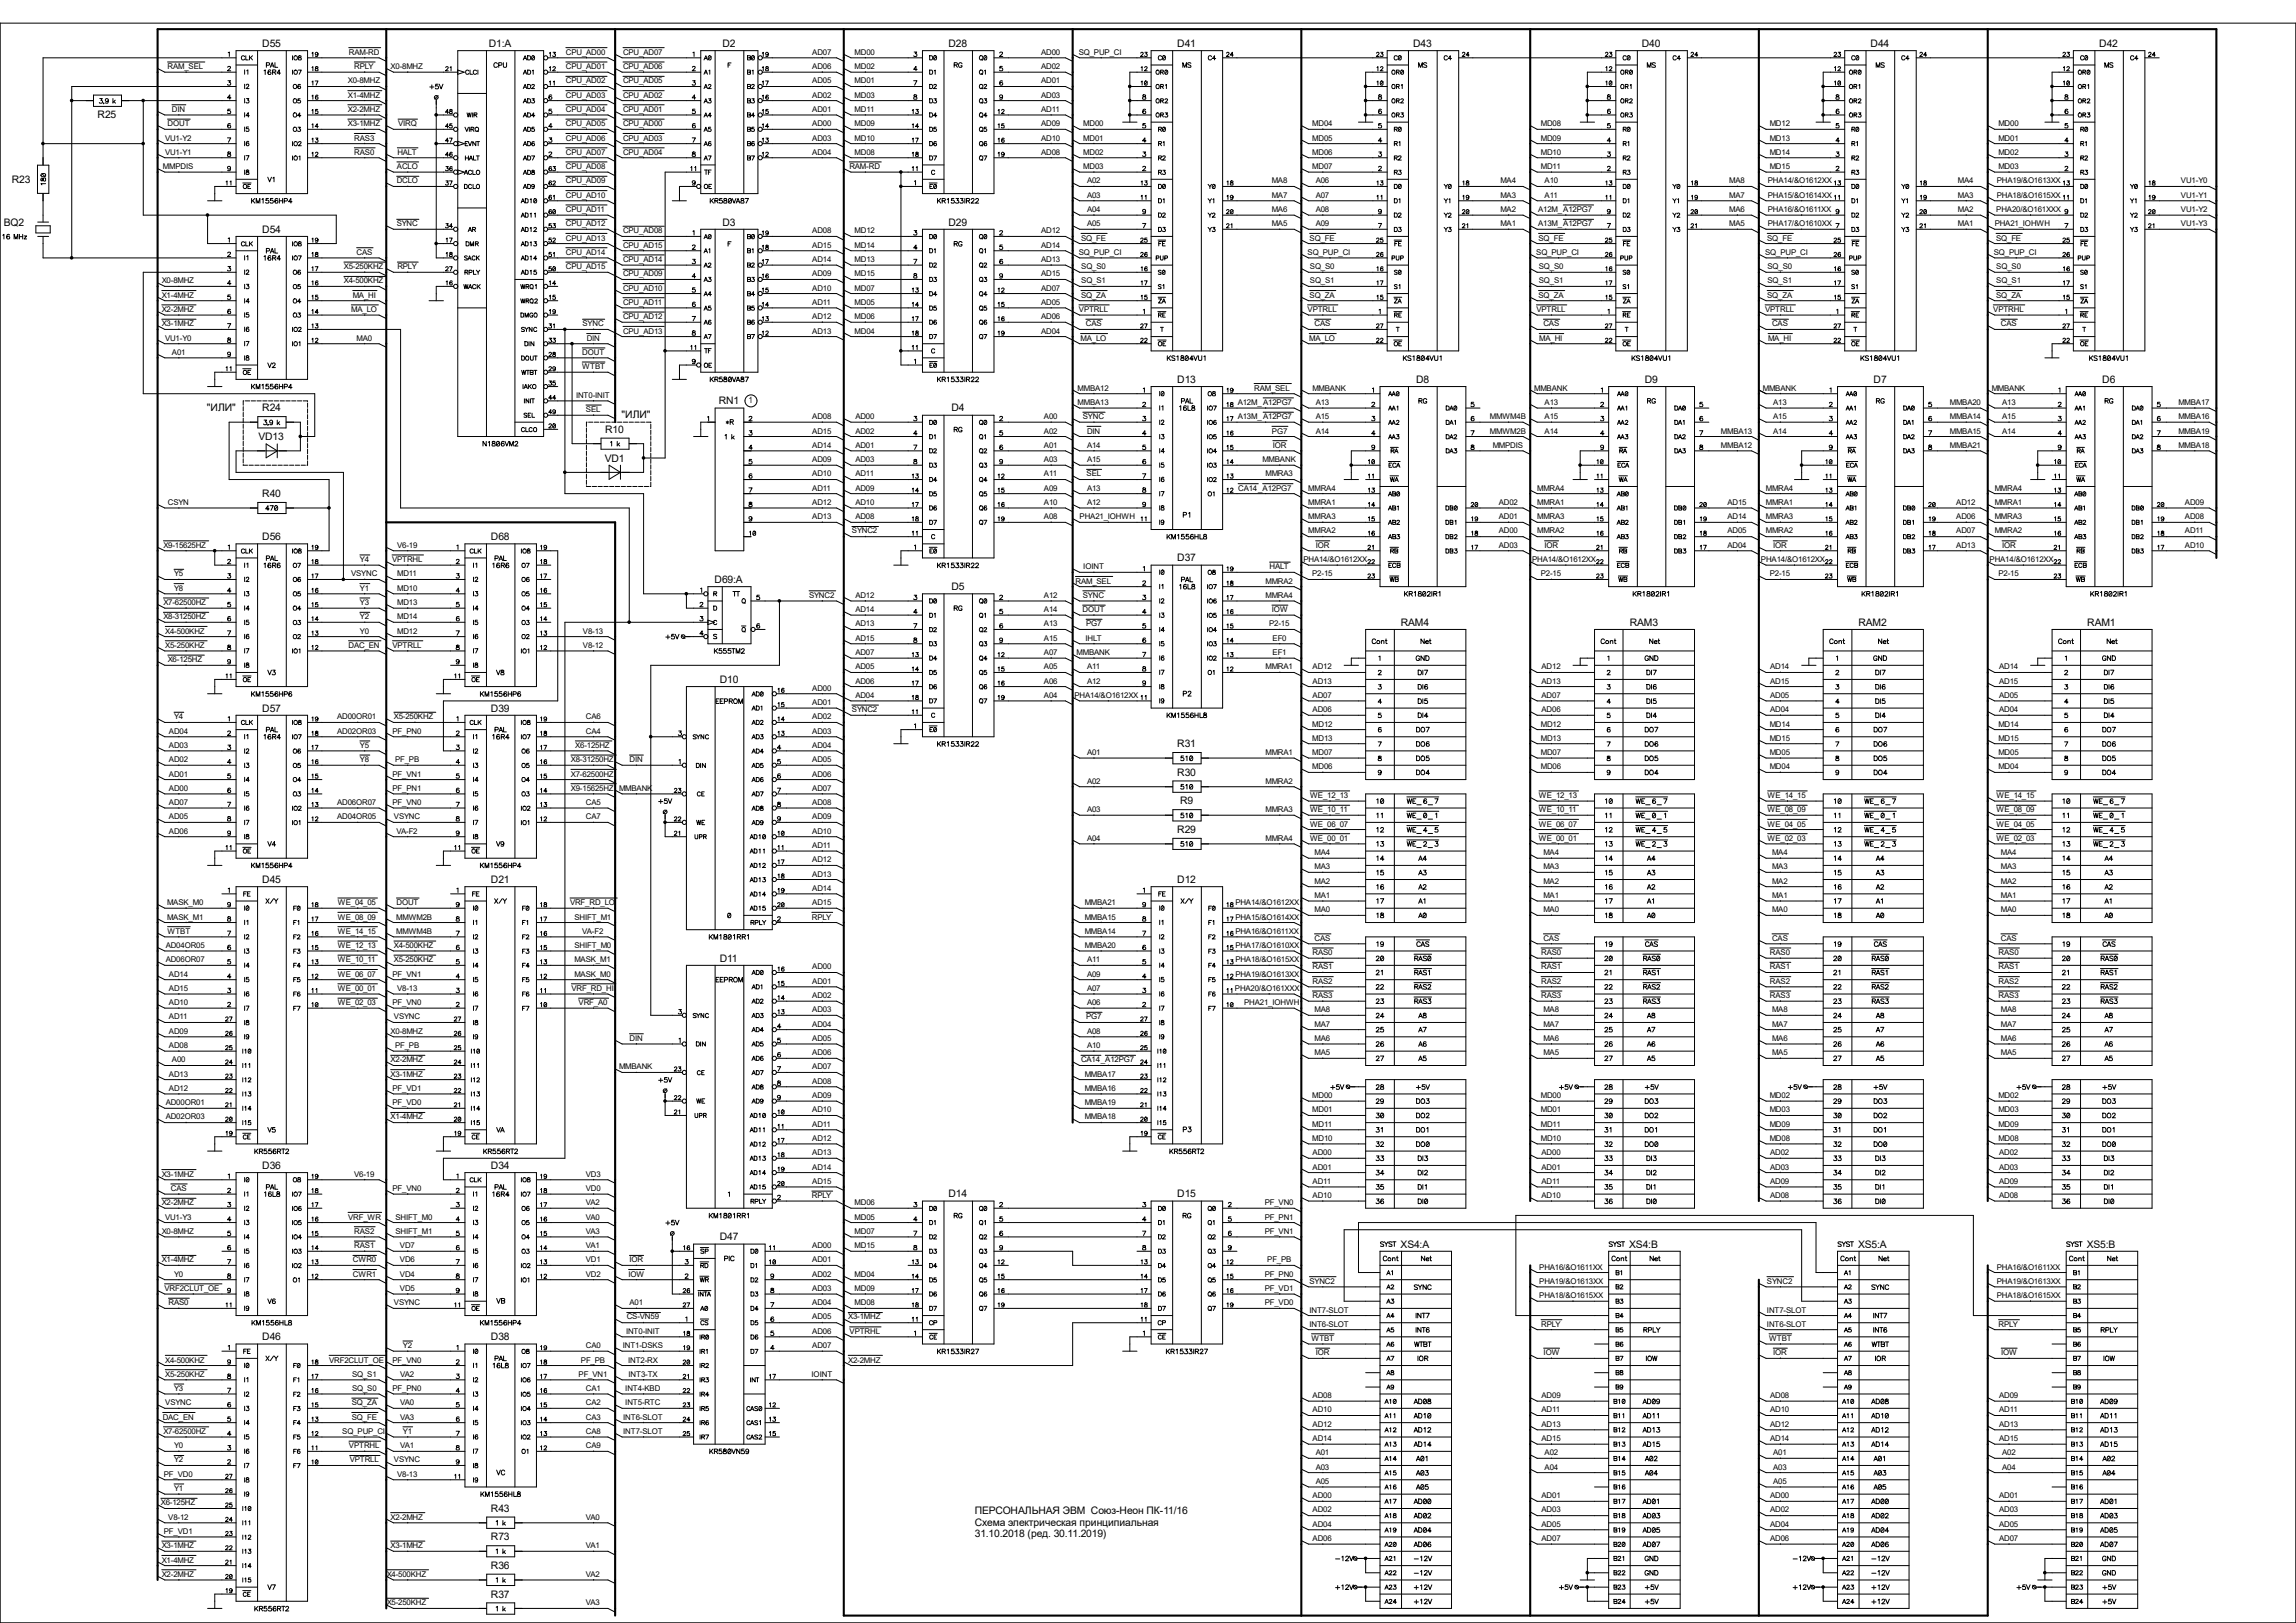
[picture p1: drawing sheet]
<svg xmlns="http://www.w3.org/2000/svg" width="420mm" height="297mm" viewBox="0 0 420 297" stroke-linecap="round" stroke-linejoin="round" font-family="sans-serif">
<defs><g id="words">
<g font-size="1.9">
<text x="48" y="8.6">D55</text>
<text x="89.4" y="8.6">D1:A</text>
<text x="132.2" y="8.6">D2</text>
<text x="173.5" y="8.6">D28</text>
<text x="215.3" y="8.6">D41</text>
<text x="258.5" y="8.6">D43</text>
<text x="300.3" y="8.6">D40</text>
<text x="342.2" y="8.6">D44</text>
<text x="384" y="8.6">D42</text>
<text x="17.9" y="21.7">R25</text>
<text x="2.2" y="33.4">R23</text>
<text x=".7" y="41.3">BQ2</text>
<text x="132.2" y="41.3">D3</text>
<text x="173.5" y="41.3">D29</text>
<text x="48" y="42.6">D54</text>
<text x="215.3" y="70.1">D13</text>
<text x="259" y="70.1">D8</text>
<text x="300.9" y="70.1">D9</text>
<text x="342.7" y="70.1">D7</text>
<text x="384.6" y="70.1">D6</text>
<text x="37.8" y="75.3">&quot;ИЛИ&quot;</text>
<text x="48" y="75.3">R24</text>
<text x="113.7" y="76.6">&quot;ИЛИ&quot;</text>
<text x="131.5" y="74">RN1</text>
<text x="174" y="75.3">D4</text>
<text x="47.3" y="80.5">VD13</text>
<text x="110.7" y="79.2">R10</text>
<text x="110.6" y="84.5">VD1</text>
<text x="48" y="91">R40</text>
<text x="48" y="98.8">D56</text>
<text x="89.8" y="98.8">D68</text>
<text x="130.7" y="106.7">D69:A</text>
<text x="174" y="108">D5</text>
<text x="215.3" y="102.7">D37</text>
<text x="256.2" y="114.5">RAM4</text>
<text x="298.1" y="114.5">RAM3</text>
<text x="339.9" y="114.5">RAM2</text>
<text x="381.8" y="114.5">RAM1</text>
<text x="131.7" y="125">D10</text>
<text x="48" y="130.2">D57</text>
<text x="89.8" y="130.2">D39</text>
<text x="215.3" y="136.7">R31</text>
<text x="215.3" y="142">R30</text>
<text x="215.9" y="147.2">R9</text>
<text x="215.3" y="152.4">R29</text>
<text x="48" y="161.6">D45</text>
<text x="89.8" y="161.6">D21</text>
<text x="215.3" y="161.6">D12</text>
<text x="131.7" y="176">D11</text>
<text x="48" y="213.9">D36</text>
<text x="89.8" y="213.9">D34</text>
<text x="173.5" y="219.1">D14</text>
<text x="215.3" y="219.1">D15</text>
<text x="131.7" y="227">D47</text>
<text x="256.2" y="228.3">XS4:A</text>
<text x="298" y="228.3">XS4:B</text>
<text x="339.9" y="228.3">XS5:A</text>
<text x="381.7" y="228.3">XS5:B</text>
<text x="48" y="245.3">D46</text>
<text x="89.8" y="245.3">D38</text>
<text x="89.8" y="276.6">R43</text>
<text x="89.8" y="281.9">R73</text>
<text x="178.3" y="277.1">ПЕРСОНАЛЬНАЯ ЭВМ Союз-Неон ПК-11/16</text>
<text x="178.3" y="279.2">Схема электрическая принципиальная</text>
<text x="178.3" y="281.3">31.10.2018 (ред. 30.11.2019)</text>
<text x="89.8" y="287.1">R36</text>
<text x="89.8" y="292.4">R37</text>
</g>
<text font-size="1.6" x="137" y="73.8">1</text>
<g font-size="1.4">
<text x="63.8" y="10">RAM-RD</text>
<text x="103.5" y="10">CPU_AD00</text>
<text x="114" y="10">CPU_AD07</text>
<text x="148.6" y="10">AD07</text>
<text x="156.3" y="10">MD00</text>
<text x="190.5" y="10">AD00</text>
<text x="197.3" y="10">SQ_PUP_CI</text>
<text x="30.6" y="12.7">RAM_SEL</text>
<text x="63.6" y="15.2">X0-8MHZ</text>
<text x="63.6" y="17.9">X1-4MHZ</text>
<text x="64.8" y="12.7">RPLY</text>
<text x="71.5" y="12.7">X0-8MHZ</text>
<text x="103.5" y="15.2">CPU_AD02</text>
<text x="103.5" y="12.7">CPU_AD01</text>
<text x="103.5" y="17.9">CPU_AD03</text>
<text x="114" y="15.2">CPU_AD05</text>
<text x="114" y="17.9">CPU_AD02</text>
<text x="114" y="12.7">CPU_AD06</text>
<text x="148.6" y="15.2">AD05</text>
<text x="148.6" y="17.9">AD02</text>
<text x="148.6" y="12.7">AD06</text>
<text x="156.3" y="15.2">MD01</text>
<text x="156.3" y="12.7">MD02</text>
<text x="156.3" y="17.9">MD03</text>
<text x="190.5" y="15.2">AD01</text>
<text x="190.5" y="12.7">AD02</text>
<text x="190.5" y="17.9">AD03</text>
<text x="30.6" y="23.1">DOUT</text>
<text x="31.5" y="20.5">DIN</text>
<text x="63.6" y="23.1">X3-1MHZ</text>
<text x="63.6" y="20.5">X2-2MHZ</text>
<text x="72.8" y="23.1">VIRQ</text>
<text x="103.5" y="23.1">CPU_AD05</text>
<text x="103.5" y="20.5">CPU_AD04</text>
<text x="114" y="23.1">CPU_AD00</text>
<text x="114" y="20.5">CPU_AD01</text>
<text x="148.6" y="23.1">AD00</text>
<text x="148.6" y="20.5">AD01</text>
<text x="156.3" y="23.1">MD09</text>
<text x="156.3" y="20.5">MD11</text>
<text x="190.5" y="23.1">AD09</text>
<text x="190.5" y="20.5">AD11</text>
<text x="198.2" y="23.1">MD00</text>
<text x="240" y="23.1">MD04</text>
<text x="281.9" y="23.1">MD08</text>
<text x="323.7" y="23.1">MD12</text>
<text x="365.5" y="23.1">MD00</text>
<text x="30.2" y="28.3">VU1-Y1</text>
<text x="30.2" y="25.7">VU1-Y2</text>
<text x="64.8" y="28.3">RAS0</text>
<text x="64.8" y="25.7">RAS3</text>
<text x="72.7" y="28.3">HALT</text>
<text x="103.5" y="25.7">CPU_AD06</text>
<text x="103.5" y="28.3">CPU_AD07</text>
<text x="114" y="28.3">CPU_AD04</text>
<text x="114" y="25.7">CPU_AD03</text>
<text x="148.6" y="25.7">AD03</text>
<text x="148.6" y="28.3">AD04</text>
<text x="156.3" y="25.7">MD10</text>
<text x="156.3" y="28.3">MD08</text>
<text x="190.5" y="25.7">AD10</text>
<text x="190.5" y="28.3">AD08</text>
<text x="198.2" y="25.7">MD01</text>
<text x="198.2" y="28.3">MD02</text>
<text x="240" y="25.7">MD05</text>
<text x="240" y="28.3">MD06</text>
<text x="281.9" y="28.3">MD10</text>
<text x="281.9" y="25.7">MD09</text>
<text x="323.7" y="25.7">MD13</text>
<text x="323.7" y="28.3">MD14</text>
<text x="365.5" y="25.7">MD01</text>
<text x="365.5" y="28.3">MD02</text>
<text x="29.8" y="30.9">MMPDIS</text>
<text x="72.6" y="33.6">DCLO</text>
<text x="72.6" y="30.9">ACLO</text>
<text x="103.5" y="30.9">CPU_AD08</text>
<text x="103.5" y="33.6">CPU_AD09</text>
<text x="155.4" y="30.9">RAM-RD</text>
<text x="198.2" y="30.9">MD03</text>
<text x="198.8" y="33.6">A02</text>
<text x="232.6" y="33.6">MA8</text>
<text x="240" y="30.9">MD07</text>
<text x="240.7" y="33.6">A06</text>
<text x="274.4" y="33.6">MA4</text>
<text x="281.9" y="30.9">MD11</text>
<text x="282.5" y="33.6">A10</text>
<text x="316.3" y="33.6">MA8</text>
<text x="323.4" y="33.6">PHA14/&amp;O1612XX</text>
<text x="323.7" y="30.9">MD15</text>
<text x="358.1" y="33.6">MA4</text>
<text x="365.3" y="33.6">PHA19/&amp;O1613XX</text>
<text x="365.5" y="30.9">MD03</text>
<text x="398.9" y="33.6">VU1-Y0</text>
<text x="72.6" y="41.4">SYNC</text>
<text x="103.5" y="38.8">CPU_AD11</text>
<text x="103.5" y="41.4">CPU_AD12</text>
<text x="103.5" y="36.2">CPU_AD10</text>
<text x="198.8" y="38.8">A04</text>
<text x="198.8" y="41.4">A05</text>
<text x="198.8" y="36.2">A03</text>
<text x="232.6" y="38.8">MA6</text>
<text x="232.6" y="41.4">MA5</text>
<text x="232.6" y="36.2">MA7</text>
<text x="240.7" y="38.8">A08</text>
<text x="240.7" y="41.4">A09</text>
<text x="240.7" y="36.2">A07</text>
<text x="274.4" y="38.8">MA2</text>
<text x="274.4" y="41.4">MA1</text>
<text x="274.4" y="36.2">MA3</text>
<text x="281.3" y="38.8">A12M_A12PG7</text>
<text x="281.3" y="41.4">A13M_A12PG7</text>
<text x="282.5" y="36.2">A11</text>
<text x="316.3" y="38.8">MA6</text>
<text x="316.3" y="41.4">MA5</text>
<text x="316.3" y="36.2">MA7</text>
<text x="323.4" y="38.8">PHA16/&amp;O1611XX</text>
<text x="323.4" y="41.4">PHA17/&amp;O1610XX</text>
<text x="323.4" y="36.2">PHA15/&amp;O1614XX</text>
<text x="358.1" y="38.8">MA2</text>
<text x="358.1" y="41.4">MA1</text>
<text x="358.1" y="36.2">MA3</text>
<text x="364.9" y="41.4">PHA21_IOHWH</text>
<text x="365.2" y="38.8">PHA20/&amp;O161XXX</text>
<text x="365.3" y="36.2">PHA18/&amp;O1615XX</text>
<text x="398.9" y="38.8">VU1-Y2</text>
<text x="398.9" y="41.4">VU1-Y3</text>
<text x="398.9" y="36.2">VU1-Y1</text>
<text x="65.2" y="46.7">CAS</text>
<text x="103.5" y="46.7">CPU_AD14</text>
<text x="103.5" y="44">CPU_AD13</text>
<text x="114" y="42.7">CPU_AD08</text>
<text x="114" y="45.3">CPU_AD15</text>
<text x="114" y="48">CPU_AD14</text>
<text x="148.6" y="42.7">AD08</text>
<text x="148.6" y="48">AD14</text>
<text x="148.6" y="45.3">AD15</text>
<text x="156.3" y="42.7">MD12</text>
<text x="156.3" y="48">MD13</text>
<text x="156.3" y="45.3">MD14</text>
<text x="190.5" y="42.7">AD12</text>
<text x="190.5" y="48">AD13</text>
<text x="190.5" y="45.3">AD14</text>
<text x="197.3" y="46.7">SQ_PUP_CI</text>
<text x="197.7" y="44">SQ_FE</text>
<text x="239.2" y="46.7">SQ_PUP_CI</text>
<text x="239.6" y="44">SQ_FE</text>
<text x="281" y="46.7">SQ_PUP_CI</text>
<text x="281.4" y="44">SQ_FE</text>
<text x="322.9" y="46.7">SQ_PUP_CI</text>
<text x="323.3" y="44">SQ_FE</text>
<text x="364.7" y="46.7">SQ_PUP_CI</text>
<text x="365.1" y="44">SQ_FE</text>
<text x="29.6" y="51.9">X0-8MHZ</text>
<text x="62.9" y="49.3">X5-250KHZ</text>
<text x="62.9" y="51.9">X4-500KHZ</text>
<text x="72.7" y="49.3">RPLY</text>
<text x="103.5" y="49.3">CPU_AD15</text>
<text x="114" y="50.5">CPU_AD09</text>
<text x="114" y="53.2">CPU_AD10</text>
<text x="148.6" y="50.5">AD09</text>
<text x="148.6" y="53.2">AD10</text>
<text x="156.3" y="50.5">MD15</text>
<text x="156.3" y="53.2">MD07</text>
<text x="190.5" y="50.5">AD15</text>
<text x="190.5" y="53.2">AD07</text>
<text x="197.8" y="49.3">SQ_S0</text>
<text x="197.8" y="51.9">SQ_S1</text>
<text x="239.6" y="49.3">SQ_S0</text>
<text x="239.6" y="51.9">SQ_S1</text>
<text x="281.5" y="49.3">SQ_S0</text>
<text x="281.5" y="51.9">SQ_S1</text>
<text x="323.3" y="49.3">SQ_S0</text>
<text x="323.3" y="51.9">SQ_S1</text>
<text x="365.2" y="49.3">SQ_S0</text>
<text x="365.2" y="51.9">SQ_S1</text>
<text x="29.6" y="54.5">X1-4MHZ</text>
<text x="29.6" y="57.1">X2-2MHZ</text>
<text x="29.6" y="59.7">X3-1MHZ</text>
<text x="64.3" y="57.1">MA_LO</text>
<text x="64.5" y="54.5">MA_HI</text>
<text x="106.6" y="59.7">SYNC</text>
<text x="114" y="58.4">CPU_AD12</text>
<text x="114" y="55.8">CPU_AD11</text>
<text x="148.6" y="58.4">AD12</text>
<text x="148.6" y="55.8">AD11</text>
<text x="156.3" y="58.4">MD06</text>
<text x="156.3" y="55.8">MD05</text>
<text x="190.5" y="58.4">AD06</text>
<text x="190.5" y="55.8">AD05</text>
<text x="197.4" y="57.1">VPTRLL</text>
<text x="197.7" y="54.5">SQ_ZA</text>
<text x="198.6" y="59.7">CAS</text>
<text x="239.2" y="57.1">VPTRLL</text>
<text x="239.6" y="54.5">SQ_ZA</text>
<text x="240.5" y="59.7">CAS</text>
<text x="281.1" y="57.1">VPTRLL</text>
<text x="281.4" y="54.5">SQ_ZA</text>
<text x="282.3" y="59.7">CAS</text>
<text x="322.9" y="57.1">VPTRLL</text>
<text x="323.3" y="54.5">SQ_ZA</text>
<text x="324.1" y="59.7">CAS</text>
<text x="364.6" y="57.1">VPTRHL</text>
<text x="365.1" y="54.5">SQ_ZA</text>
<text x="366" y="59.7">CAS</text>
<text x="30.2" y="62.3">VU1-Y0</text>
<text x="31.5" y="64.9">A01</text>
<text x="65.2" y="62.3">MA0</text>
<text x="106.5" y="64.9">DOUT</text>
<text x="107.3" y="62.3">DIN</text>
<text x="114" y="61">CPU_AD13</text>
<text x="148.6" y="61">AD13</text>
<text x="156.3" y="61">MD04</text>
<text x="190.5" y="61">AD04</text>
<text x="197.7" y="62.3">MA_LO</text>
<text x="239.5" y="62.3">MA_LO</text>
<text x="281.6" y="62.3">MA_HI</text>
<text x="323.4" y="62.3">MA_HI</text>
<text x="106.5" y="67.6">WTBT</text>
<text x="197.1" y="71.5">MMBA12</text>
<text x="229.4" y="71.5">RAM_SEL</text>
<text x="240.1" y="71.5">MMBANK</text>
<text x="280.6" y="71.5">MMBANK</text>
<text x="322.5" y="71.5">MMBANK</text>
<text x="364.3" y="71.5">MMBANK</text>
<text x="105.4" y="72.8">INT0-INIT</text>
<text x="107.2" y="75.4">SEL</text>
<text x="148.6" y="76.7">AD08</text>
<text x="156.5" y="76.7">AD00</text>
<text x="191" y="76.7">A00</text>
<text x="197.1" y="74.1">MMBA13</text>
<text x="198.1" y="76.7">SYNC</text>
<text x="226.4" y="74.1">A12M_A12PG7</text>
<text x="226.4" y="76.7">A13M_A12PG7</text>
<text x="240.7" y="74.1">A13</text>
<text x="240.7" y="76.7">A15</text>
<text x="272.5" y="76.7">MMWM4B</text>
<text x="282.5" y="74.1">A13</text>
<text x="282.5" y="76.7">A15</text>
<text x="324.4" y="74.1">A13</text>
<text x="324.4" y="76.7">A15</text>
<text x="356.7" y="74.1">MMBA20</text>
<text x="356.7" y="76.7">MMBA14</text>
<text x="366.2" y="74.1">A13</text>
<text x="366.2" y="76.7">A15</text>
<text x="398.5" y="74.1">MMBA17</text>
<text x="398.5" y="76.7">MMBA16</text>
<text x="148.6" y="82">AD14</text>
<text x="148.6" y="79.3">AD15</text>
<text x="156.5" y="82">AD01</text>
<text x="156.5" y="79.3">AD02</text>
<text x="191" y="82">A01</text>
<text x="191" y="79.3">A02</text>
<text x="198.8" y="82">A14</text>
<text x="198.8" y="79.3">DIN</text>
<text x="232.7" y="79.3">PG7</text>
<text x="232.8" y="82">IOR</text>
<text x="240.7" y="79.3">A14</text>
<text x="272.5" y="79.3">MMWM2B</text>
<text x="273" y="82">MMPDIS</text>
<text x="282.5" y="79.3">A14</text>
<text x="314.8" y="82">MMBA12</text>
<text x="314.8" y="79.3">MMBA13</text>
<text x="324.4" y="79.3">A14</text>
<text x="356.7" y="82">MMBA21</text>
<text x="356.7" y="79.3">MMBA15</text>
<text x="366.2" y="79.3">A14</text>
<text x="398.5" y="82">MMBA18</text>
<text x="398.5" y="79.3">MMBA19</text>
<text x="148.6" y="89.8">AD11</text>
<text x="148.6" y="87.2">AD10</text>
<text x="148.6" y="84.6">AD09</text>
<text x="156.5" y="89.8">AD09</text>
<text x="156.5" y="87.2">AD11</text>
<text x="156.5" y="84.6">AD03</text>
<text x="191" y="89.8">A09</text>
<text x="191" y="87.2">A11</text>
<text x="191" y="84.6">A03</text>
<text x="198.8" y="87.2">SEL</text>
<text x="198.8" y="89.8">A13</text>
<text x="198.8" y="84.6">A15</text>
<text x="226.5" y="89.8">CA14_A12PG7</text>
<text x="230.9" y="84.6">MMBANK</text>
<text x="231.5" y="87.2">MMRA3</text>
<text x="239.3" y="89.8">MMRA4</text>
<text x="281.2" y="89.8">MMRA4</text>
<text x="323" y="89.8">MMRA4</text>
<text x="364.9" y="89.8">MMRA4</text>
<text x="30.7" y="92.4">CSYN</text>
<text x="148.6" y="95">AD13</text>
<text x="148.6" y="92.4">AD12</text>
<text x="156.5" y="92.4">AD10</text>
<text x="156.5" y="95">AD08</text>
<text x="191" y="92.4">A10</text>
<text x="191" y="95">A08</text>
<text x="197.5" y="95">PHA21_IOHWH</text>
<text x="198.8" y="92.4">A12</text>
<text x="239.3" y="95">MMRA3</text>
<text x="239.3" y="92.4">MMRA1</text>
<text x="274.2" y="95">AD01</text>
<text x="274.2" y="92.4">AD02</text>
<text x="281.2" y="95">MMRA3</text>
<text x="281.2" y="92.4">MMRA1</text>
<text x="316" y="92.4">AD15</text>
<text x="316" y="95">AD14</text>
<text x="323" y="95">MMRA3</text>
<text x="323" y="92.4">MMRA1</text>
<text x="357.8" y="92.4">AD12</text>
<text x="357.8" y="95">AD06</text>
<text x="364.9" y="95">MMRA3</text>
<text x="364.9" y="92.4">MMRA1</text>
<text x="399.7" y="95">AD08</text>
<text x="399.7" y="92.4">AD09</text>
<text x="29.9" y="100.2">X9-15625HZ</text>
<text x="72.6" y="100.2">V6-19</text>
<text x="155.8" y="97.6">SYNC2</text>
<text x="239.3" y="97.6">MMRA2</text>
<text x="240.7" y="100.2">IOR</text>
<text x="274.2" y="97.6">AD00</text>
<text x="274.2" y="100.2">AD03</text>
<text x="281.2" y="97.6">MMRA2</text>
<text x="282.5" y="100.2">IOR</text>
<text x="316" y="97.6">AD05</text>
<text x="316" y="100.2">AD04</text>
<text x="323" y="97.6">MMRA2</text>
<text x="324.4" y="100.2">IOR</text>
<text x="357.8" y="97.6">AD07</text>
<text x="357.8" y="100.2">AD13</text>
<text x="364.9" y="97.6">MMRA2</text>
<text x="366.2" y="100.2">IOR</text>
<text x="399.7" y="97.6">AD11</text>
<text x="399.7" y="100.2">AD10</text>
<text x="31.8" y="105.5">Y5</text>
<text x="64.2" y="105.5">VSYNC</text>
<text x="65.8" y="102.9">Y4</text>
<text x="71.7" y="102.9">VPTRHL</text>
<text x="72.6" y="105.5">MD11</text>
<text x="196.7" y="106.8">RAM_SEL</text>
<text x="198.2" y="104.2">IOINT</text>
<text x="231.5" y="106.8">MMRA2</text>
<text x="232.2" y="104.2">HALT</text>
<text x="238.4" y="102.9">PHA14/&amp;O1612XX</text>
<text x="240" y="105.5">P2-15</text>
<text x="280.2" y="102.9">PHA14/&amp;O1612XX</text>
<text x="281.9" y="105.5">P2-15</text>
<text x="322.1" y="102.9">PHA14/&amp;O1612XX</text>
<text x="323.7" y="105.5">P2-15</text>
<text x="363.9" y="102.9">PHA14/&amp;O1612XX</text>
<text x="365.5" y="105.5">P2-15</text>
<text x="29.9" y="113.3">X8-31250HZ</text>
<text x="29.9" y="110.7">X7-62500HZ</text>
<text x="31.8" y="108.1">Y8</text>
<text x="65.8" y="113.3">Y2</text>
<text x="65.8" y="108.1">Y1</text>
<text x="65.8" y="110.7">Y3</text>
<text x="72.6" y="113.3">MD14</text>
<text x="72.6" y="110.7">MD13</text>
<text x="72.6" y="108.1">MD10</text>
<text x="148" y="109.4">SYNC2</text>
<text x="156.5" y="109.4">AD12</text>
<text x="156.5" y="112">AD14</text>
<text x="191" y="109.4">A12</text>
<text x="191" y="112">A14</text>
<text x="198" y="112">DOUT</text>
<text x="198.1" y="109.4">SYNC</text>
<text x="231.5" y="109.4">MMRA4</text>
<text x="232.7" y="112">IOW</text>
<text x="30.2" y="116">X4-500KHZ</text>
<text x="30.2" y="118.6">X5-250KHZ</text>
<text x="63.8" y="118.6">DAC_EN</text>
<text x="65.8" y="116">Y0</text>
<text x="71.8" y="118.6">VPTRLL</text>
<text x="72.6" y="116">MD12</text>
<text x="106.6" y="118.6">V8-12</text>
<text x="106.6" y="116">V8-13</text>
<text x="156.5" y="117.3">AD15</text>
<text x="156.5" y="119.9">AD07</text>
<text x="156.5" y="114.6">AD13</text>
<text x="191" y="117.3">A15</text>
<text x="191" y="119.9">A07</text>
<text x="191" y="114.6">A13</text>
<text x="196.9" y="119.9">MMBANK</text>
<text x="198.5" y="117.3">IHLT</text>
<text x="198.7" y="114.6">PG7</text>
<text x="232.2" y="114.6">P2-15</text>
<text x="232.8" y="117.3">EF0</text>
<text x="232.8" y="119.9">EF1</text>
<text x="30.7" y="121.2">X6-125HZ</text>
<text x="156.5" y="125.1">AD06</text>
<text x="156.5" y="122.5">AD05</text>
<text x="191" y="125.1">A06</text>
<text x="191" y="122.5">A05</text>
<text x="198.8" y="125.1">A12</text>
<text x="198.8" y="122.5">A11</text>
<text x="231.5" y="122.5">MMRA1</text>
<text x="240.1" y="125.1">AD13</text>
<text x="240.1" y="122.5">AD12</text>
<text x="282" y="125.1">AD13</text>
<text x="282" y="122.5">AD12</text>
<text x="323.8" y="125.1">AD15</text>
<text x="323.8" y="122.5">AD14</text>
<text x="365.7" y="125.1">AD15</text>
<text x="365.7" y="122.5">AD14</text>
<text x="31.8" y="131.7">Y4</text>
<text x="61.7" y="131.7">AD00OR01</text>
<text x="72.1" y="131.7">X5-250KHZ</text>
<text x="107.1" y="131.7">CA6</text>
<text x="148.6" y="129">AD01</text>
<text x="148.6" y="131.7">AD02</text>
<text x="148.6" y="126.4">AD00</text>
<text x="155.8" y="130.3">SYNC2</text>
<text x="156.5" y="127.7">AD04</text>
<text x="191" y="127.7">A04</text>
<text x="196.6" y="127.7">PHA14/&amp;O1612XX</text>
<text x="240.1" y="127.7">AD07</text>
<text x="240.1" y="130.3">AD06</text>
<text x="282" y="127.7">AD07</text>
<text x="282" y="130.3">AD06</text>
<text x="323.8" y="127.7">AD05</text>
<text x="323.8" y="130.3">AD04</text>
<text x="365.7" y="127.7">AD05</text>
<text x="365.7" y="130.3">AD04</text>
<text x="30.9" y="136.9">AD03</text>
<text x="30.9" y="134.2">AD04</text>
<text x="61.7" y="134.2">AD02OR03</text>
<text x="65.8" y="136.9">Y5</text>
<text x="71.8" y="134.2">PF_PN0</text>
<text x="105.2" y="136.9">X6-125HZ</text>
<text x="107.1" y="134.2">CA4</text>
<text x="148.6" y="136.9">AD04</text>
<text x="148.6" y="134.2">AD03</text>
<text x="240" y="133">MD12</text>
<text x="240" y="135.6">MD13</text>
<text x="281.9" y="133">MD12</text>
<text x="281.9" y="135.6">MD13</text>
<text x="323.7" y="133">MD14</text>
<text x="323.7" y="135.6">MD15</text>
<text x="365.5" y="133">MD14</text>
<text x="365.5" y="135.6">MD15</text>
<text x="30.9" y="142.1">AD01</text>
<text x="30.9" y="139.5">AD02</text>
<text x="65.8" y="139.5">Y8</text>
<text x="71.8" y="142.1">PF_VN1</text>
<text x="72.3" y="139.5">PF_PB</text>
<text x="104.4" y="142.1">X7-62500HZ</text>
<text x="104.4" y="139.5">X8-31250HZ</text>
<text x="115.1" y="139.5">DIN</text>
<text x="148.6" y="139.5">AD05</text>
<text x="148.6" y="142.1">AD06</text>
<text x="198.8" y="138.2">A01</text>
<text x="198.8" y="143.4">A02</text>
<text x="231.5" y="143.4">MMRA2</text>
<text x="231.5" y="138.2">MMRA1</text>
<text x="240" y="140.8">MD06</text>
<text x="240" y="138.2">MD07</text>
<text x="281.9" y="140.8">MD06</text>
<text x="281.9" y="138.2">MD07</text>
<text x="323.7" y="140.8">MD04</text>
<text x="323.7" y="138.2">MD05</text>
<text x="365.5" y="140.8">MD04</text>
<text x="365.5" y="138.2">MD05</text>
<text x="30.9" y="144.7">AD00</text>
<text x="30.9" y="149.9">AD05</text>
<text x="30.9" y="147.3">AD07</text>
<text x="61.7" y="147.3">AD06OR07</text>
<text x="61.7" y="149.9">AD04OR05</text>
<text x="71.8" y="144.7">PF_PN1</text>
<text x="71.8" y="147.3">PF_VN0</text>
<text x="72.1" y="149.9">VSYNC</text>
<text x="104.4" y="144.7">X9-15625HZ</text>
<text x="107.1" y="149.9">CA7</text>
<text x="107.1" y="147.3">CA5</text>
<text x="113.2" y="144.7">MMBANK</text>
<text x="148.6" y="144.7">AD07</text>
<text x="148.6" y="147.3">AD08</text>
<text x="148.6" y="149.9">AD09</text>
<text x="198.8" y="148.6">A03</text>
<text x="231.5" y="148.6">MMRA3</text>
<text x="239.6" y="148.6">WE_10_11</text>
<text x="239.6" y="146">WE_12_13</text>
<text x="281.5" y="148.6">WE_10_11</text>
<text x="281.5" y="146">WE_12_13</text>
<text x="323.3" y="148.6">WE_08_09</text>
<text x="323.3" y="146">WE_14_15</text>
<text x="365.2" y="148.6">WE_08_09</text>
<text x="365.2" y="146">WE_14_15</text>
<text x="30.9" y="152.6">AD06</text>
<text x="72.5" y="152.6">VA-F2</text>
<text x="148.6" y="152.6">AD10</text>
<text x="148.6" y="155.2">AD11</text>
<text x="198.8" y="153.9">A04</text>
<text x="231.5" y="153.9">MMRA4</text>
<text x="239.6" y="153.9">WE_00_01</text>
<text x="239.6" y="151.3">WE_06_07</text>
<text x="281.5" y="153.9">WE_00_01</text>
<text x="281.5" y="151.3">WE_06_07</text>
<text x="323.3" y="153.9">WE_02_03</text>
<text x="323.3" y="151.3">WE_04_05</text>
<text x="365.2" y="153.9">WE_02_03</text>
<text x="365.2" y="151.3">WE_04_05</text>
<text x="148.6" y="160.4">AD13</text>
<text x="148.6" y="157.8">AD12</text>
<text x="240.5" y="156.5">MA4</text>
<text x="240.5" y="159.1">MA3</text>
<text x="240.5" y="161.7">MA2</text>
<text x="282.3" y="156.5">MA4</text>
<text x="282.3" y="159.1">MA3</text>
<text x="282.3" y="161.7">MA2</text>
<text x="324.1" y="156.5">MA4</text>
<text x="324.1" y="159.1">MA3</text>
<text x="324.1" y="161.7">MA2</text>
<text x="366" y="156.5">MA4</text>
<text x="366" y="159.1">MA3</text>
<text x="366" y="161.7">MA2</text>
<text x="30.6" y="165.7">MASK_M0</text>
<text x="61.8" y="165.7">WE_04_05</text>
<text x="72.5" y="165.7">DOUT</text>
<text x="104.3" y="165.7">VRF_RD_LO</text>
<text x="148.6" y="165.7">AD15</text>
<text x="148.6" y="163">AD14</text>
<text x="198.4" y="165.7">MMBA21</text>
<text x="226" y="165.7">PHA14/&amp;O1612XX</text>
<text x="240.5" y="164.3">MA1</text>
<text x="240.5" y="167">MA0</text>
<text x="282.3" y="164.3">MA1</text>
<text x="282.3" y="167">MA0</text>
<text x="324.1" y="164.3">MA1</text>
<text x="324.1" y="167">MA0</text>
<text x="366" y="164.3">MA1</text>
<text x="366" y="167">MA0</text>
<text x="30.3" y="173.5">AD04OR05</text>
<text x="30.6" y="168.3">MASK_M1</text>
<text x="30.6" y="170.9">WTBT</text>
<text x="61.8" y="168.3">WE_08_09</text>
<text x="61.8" y="173.5">WE_12_13</text>
<text x="61.8" y="170.9">WE_14_15</text>
<text x="72.1" y="173.5">X4-500KHZ</text>
<text x="72.5" y="168.3">MMWM2B</text>
<text x="72.5" y="170.9">MMWM4B</text>
<text x="105.1" y="168.3">SHIFT_M1</text>
<text x="105.1" y="173.5">SHIFT_M0</text>
<text x="106.5" y="170.9">VA-F2</text>
<text x="148.5" y="168.3">RPLY</text>
<text x="198.4" y="168.3">MMBA15</text>
<text x="198.4" y="173.5">MMBA20</text>
<text x="198.4" y="170.9">MMBA14</text>
<text x="226" y="168.3">PHA15/&amp;O1614XX</text>
<text x="226" y="170.9">PHA16/&amp;O1611XX</text>
<text x="226" y="173.5">PHA17/&amp;O1610XX</text>
<text x="240.5" y="172.2">CAS</text>
<text x="282.3" y="172.2">CAS</text>
<text x="324.1" y="172.2">CAS</text>
<text x="366" y="172.2">CAS</text>
<text x="30.3" y="176.1">AD06OR07</text>
<text x="30.9" y="178.7">AD14</text>
<text x="61.8" y="176.1">WE_10_11</text>
<text x="61.8" y="178.7">WE_06_07</text>
<text x="71.8" y="178.7">PF_VN1</text>
<text x="72.1" y="176.1">X5-250KHZ</text>
<text x="105.1" y="176.1">MASK_M1</text>
<text x="105.1" y="178.7">MASK_M0</text>
<text x="148.6" y="177.4">AD00</text>
<text x="198.8" y="176.1">A11</text>
<text x="198.8" y="178.7">A09</text>
<text x="226" y="176.1">PHA18/&amp;O1615XX</text>
<text x="226" y="178.7">PHA19/&amp;O1613XX</text>
<text x="240.1" y="174.8">RAS0</text>
<text x="240.1" y="177.4">RAS1</text>
<text x="281.9" y="174.8">RAS0</text>
<text x="281.9" y="177.4">RAS1</text>
<text x="323.8" y="174.8">RAS0</text>
<text x="323.8" y="177.4">RAS1</text>
<text x="365.6" y="174.8">RAS0</text>
<text x="365.6" y="177.4">RAS1</text>
<text x="30.9" y="183.9">AD10</text>
<text x="30.9" y="181.3">AD15</text>
<text x="61.8" y="183.9">WE_02_03</text>
<text x="61.8" y="181.3">WE_00_01</text>
<text x="71.8" y="183.9">PF_VN0</text>
<text x="72.6" y="181.3">V8-13</text>
<text x="104.5" y="181.3">VRF_RD_HI</text>
<text x="105.8" y="183.9">VRF_A0</text>
<text x="148.6" y="180">AD01</text>
<text x="148.6" y="182.6">AD02</text>
<text x="148.6" y="185.3">AD03</text>
<text x="198.8" y="183.9">A06</text>
<text x="198.8" y="181.3">A07</text>
<text x="225.9" y="181.3">PHA20/&amp;O161XXX</text>
<text x="227.6" y="183.9">PHA21_IOHWH</text>
<text x="240.1" y="180">RAS2</text>
<text x="240.1" y="182.6">RAS3</text>
<text x="240.5" y="185.3">MA8</text>
<text x="281.9" y="180">RAS2</text>
<text x="281.9" y="182.6">RAS3</text>
<text x="282.3" y="185.3">MA8</text>
<text x="323.8" y="180">RAS2</text>
<text x="323.8" y="182.6">RAS3</text>
<text x="324.1" y="185.3">MA8</text>
<text x="365.6" y="180">RAS2</text>
<text x="365.6" y="182.6">RAS3</text>
<text x="366" y="185.3">MA8</text>
<text x="30.9" y="191.8">AD08</text>
<text x="30.9" y="186.6">AD11</text>
<text x="30.9" y="189.2">AD09</text>
<text x="71.5" y="189.2">X0-8MHZ</text>
<text x="72.1" y="186.6">VSYNC</text>
<text x="72.3" y="191.8">PF_PB</text>
<text x="115.1" y="190.5">DIN</text>
<text x="148.6" y="187.9">AD04</text>
<text x="148.6" y="190.5">AD05</text>
<text x="198.7" y="186.6">PG7</text>
<text x="198.8" y="191.8">A10</text>
<text x="198.8" y="189.2">A08</text>
<text x="240.5" y="187.9">MA7</text>
<text x="240.5" y="190.5">MA6</text>
<text x="282.3" y="187.9">MA7</text>
<text x="282.3" y="190.5">MA6</text>
<text x="324.1" y="187.9">MA7</text>
<text x="324.1" y="190.5">MA6</text>
<text x="366" y="187.9">MA7</text>
<text x="366" y="190.5">MA6</text>
<text x="30.9" y="197">AD13</text>
<text x="31.5" y="194.4">A00</text>
<text x="71.5" y="194.4">X2-2MHZ</text>
<text x="71.5" y="197">X3-1MHZ</text>
<text x="113.2" y="195.7">MMBANK</text>
<text x="148.6" y="195.7">AD07</text>
<text x="148.6" y="193.1">AD06</text>
<text x="197.7" y="194.4">CA14_A12PG7</text>
<text x="198.4" y="197">MMBA17</text>
<text x="240.5" y="193.1">MA5</text>
<text x="282.3" y="193.1">MA5</text>
<text x="324.1" y="193.1">MA5</text>
<text x="366" y="193.1">MA5</text>
<text x="30.3" y="202.3">AD00OR01</text>
<text x="30.9" y="199.6">AD12</text>
<text x="71.8" y="199.6">PF_VD1</text>
<text x="71.8" y="202.3">PF_VD0</text>
<text x="148.6" y="203.6">AD10</text>
<text x="148.6" y="198.3">AD08</text>
<text x="148.6" y="201">AD09</text>
<text x="198.4" y="199.6">MMBA16</text>
<text x="198.4" y="202.3">MMBA19</text>
<text x="240" y="203.6">MD01</text>
<text x="240" y="201">MD00</text>
<text x="281.9" y="203.6">MD01</text>
<text x="281.9" y="201">MD00</text>
<text x="323.7" y="203.6">MD03</text>
<text x="323.7" y="201">MD02</text>
<text x="365.5" y="203.6">MD03</text>
<text x="365.5" y="201">MD02</text>
<text x="30.3" y="204.9">AD02OR03</text>
<text x="71.5" y="204.9">X1-4MHZ</text>
<text x="148.6" y="206.2">AD11</text>
<text x="148.6" y="208.8">AD12</text>
<text x="198.4" y="204.9">MMBA18</text>
<text x="240" y="206.2">MD11</text>
<text x="240" y="208.8">MD10</text>
<text x="281.9" y="206.2">MD11</text>
<text x="281.9" y="208.8">MD10</text>
<text x="323.7" y="206.2">MD09</text>
<text x="323.7" y="208.8">MD08</text>
<text x="365.5" y="206.2">MD09</text>
<text x="365.5" y="208.8">MD08</text>
<text x="29.6" y="215.3">X3-1MHZ</text>
<text x="64.8" y="215.3">V6-19</text>
<text x="107.1" y="215.3">VD3</text>
<text x="148.6" y="211.4">AD13</text>
<text x="148.6" y="214">AD14</text>
<text x="240.1" y="211.4">AD00</text>
<text x="240.1" y="214">AD01</text>
<text x="282" y="211.4">AD00</text>
<text x="282" y="214">AD01</text>
<text x="323.8" y="211.4">AD02</text>
<text x="323.8" y="214">AD03</text>
<text x="365.7" y="211.4">AD02</text>
<text x="365.7" y="214">AD03</text>
<text x="29.6" y="220.6">X2-2MHZ</text>
<text x="31.2" y="217.9">CAS</text>
<text x="71.8" y="217.9">PF_VN0</text>
<text x="107.1" y="217.9">VD0</text>
<text x="107.2" y="220.6">VA2</text>
<text x="148.5" y="219.2">RPLY</text>
<text x="148.6" y="216.6">AD15</text>
<text x="156.3" y="220.6">MD06</text>
<text x="231.4" y="220.6">PF_VN0</text>
<text x="240.1" y="219.2">AD10</text>
<text x="240.1" y="216.6">AD11</text>
<text x="282" y="219.2">AD10</text>
<text x="282" y="216.6">AD11</text>
<text x="323.8" y="219.2">AD08</text>
<text x="323.8" y="216.6">AD09</text>
<text x="365.7" y="219.2">AD08</text>
<text x="365.7" y="216.6">AD09</text>
<text x="29.6" y="225.8">X0-8MHZ</text>
<text x="30.2" y="223.2">VU1-Y3</text>
<text x="63.7" y="223.2">VRF_WR</text>
<text x="64.8" y="225.8">RAS2</text>
<text x="72.3" y="223.2">SHIFT_M0</text>
<text x="72.3" y="225.8">SHIFT_M1</text>
<text x="107.2" y="223.2">VA0</text>
<text x="107.2" y="225.8">VA3</text>
<text x="156.3" y="223.2">MD05</text>
<text x="156.3" y="225.8">MD07</text>
<text x="231.4" y="223.2">PF_PN1</text>
<text x="231.4" y="225.8">PF_VN1</text>
<text x="29.6" y="231">X1-4MHZ</text>
<text x="31.8" y="233.6">Y0</text>
<text x="64.6" y="231">CWR0</text>
<text x="64.6" y="233.6">CWR1</text>
<text x="64.8" y="228.4">RAS1</text>
<text x="73.2" y="231">VD6</text>
<text x="73.2" y="228.4">VD7</text>
<text x="73.2" y="233.6">VD4</text>
<text x="107.1" y="231">VD1</text>
<text x="107.1" y="233.6">VD2</text>
<text x="107.2" y="228.4">VA1</text>
<text x="115" y="233.6">IOW</text>
<text x="115.1" y="231">IOR</text>
<text x="148.6" y="231">AD01</text>
<text x="148.6" y="228.4">AD00</text>
<text x="148.6" y="233.6">AD02</text>
<text x="156.3" y="233.6">MD04</text>
<text x="156.3" y="228.4">MD15</text>
<text x="231.4" y="233.6">PF_PN0</text>
<text x="231.8" y="231">PF_PB</text>
<text x="281.6" y="232.3">PHA16/&amp;O1611XX</text>
<text x="365.3" y="232.3">PHA16/&amp;O1611XX</text>
<text x="30.1" y="236.3">VRF2CLUT_OE</text>
<text x="30.8" y="238.9">RAS0</text>
<text x="72.1" y="238.9">VSYNC</text>
<text x="73.2" y="236.3">VD5</text>
<text x="115.1" y="238.9">A01</text>
<text x="148.6" y="238.9">AD04</text>
<text x="148.6" y="236.3">AD03</text>
<text x="156.3" y="238.9">MD08</text>
<text x="156.3" y="236.3">MD09</text>
<text x="231.4" y="238.9">PF_VD0</text>
<text x="231.4" y="236.3">PF_VD1</text>
<text x="239.5" y="234.9">SYNC2</text>
<text x="281.6" y="234.9">PHA19/&amp;O1613XX</text>
<text x="281.6" y="237.6">PHA18/&amp;O1615XX</text>
<text x="323.2" y="234.9">SYNC2</text>
<text x="365.3" y="234.9">PHA19/&amp;O1613XX</text>
<text x="365.3" y="237.6">PHA18/&amp;O1615XX</text>
<text x="114.5" y="244.1">INT0-INIT</text>
<text x="114.6" y="241.5">CS-VN59</text>
<text x="148.6" y="244.1">AD06</text>
<text x="148.6" y="241.5">AD05</text>
<text x="155.2" y="241.5">X3-1MHZ</text>
<text x="155.4" y="244.1">VPTRHL</text>
<text x="239.5" y="242.8">INT6-SLOT</text>
<text x="239.5" y="240.2">INT7-SLOT</text>
<text x="239.9" y="245.4">WTBT</text>
<text x="281.9" y="242.8">RPLY</text>
<text x="323.2" y="242.8">INT6-SLOT</text>
<text x="323.2" y="240.2">INT7-SLOT</text>
<text x="323.6" y="245.4">WTBT</text>
<text x="365.6" y="242.8">RPLY</text>
<text x="30.2" y="249.3">X4-500KHZ</text>
<text x="30.2" y="252">X5-250KHZ</text>
<text x="60.2" y="249.3">VRF2CLUT_OE</text>
<text x="64.4" y="252">SQ_S1</text>
<text x="71.8" y="249.3">PF_VN0</text>
<text x="73.2" y="252">VA2</text>
<text x="73.7" y="246.7">Y2</text>
<text x="105.8" y="252">PF_VN1</text>
<text x="106.3" y="249.3">PF_PB</text>
<text x="107.1" y="246.7">CA0</text>
<text x="113.9" y="246.7">INT1-DSKS</text>
<text x="114.9" y="249.3">INT2-RX</text>
<text x="115" y="252">INT3-TX</text>
<text x="148.5" y="252">IOINT</text>
<text x="148.6" y="246.7">AD07</text>
<text x="155.2" y="249.3">X2-2MHZ</text>
<text x="240.7" y="248">IOR</text>
<text x="282.4" y="248">IOW</text>
<text x="324.4" y="248">IOR</text>
<text x="366.1" y="248">IOW</text>
<text x="30.2" y="257.2">VSYNC</text>
<text x="31.8" y="254.6">Y3</text>
<text x="64.3" y="257.2">SQ_ZA</text>
<text x="64.4" y="254.6">SQ_S0</text>
<text x="71.8" y="254.6">PF_PN0</text>
<text x="73.2" y="257.2">VA0</text>
<text x="107.1" y="254.6">CA1</text>
<text x="107.1" y="257.2">CA2</text>
<text x="114.4" y="254.6">INT4-KBD</text>
<text x="114.4" y="257.2">INT5-RTC</text>
<text x="240.1" y="255.9">AD08</text>
<text x="282" y="255.9">AD09</text>
<text x="323.8" y="255.9">AD08</text>
<text x="365.7" y="255.9">AD09</text>
<text x="29.8" y="259.8">DAC_EN</text>
<text x="29.9" y="262.4">X7-62500HZ</text>
<text x="62.6" y="262.4">SQ_PUP_CI</text>
<text x="64.3" y="259.8">SQ_FE</text>
<text x="73.2" y="259.8">VA3</text>
<text x="73.7" y="262.4">Y1</text>
<text x="107.1" y="262.4">CA8</text>
<text x="107.1" y="259.8">CA3</text>
<text x="114" y="262.4">INT7-SLOT</text>
<text x="114" y="259.8">INT6-SLOT</text>
<text x="240.1" y="258.5">AD10</text>
<text x="240.1" y="263.7">AD14</text>
<text x="240.1" y="261.1">AD12</text>
<text x="282" y="258.5">AD11</text>
<text x="282" y="263.7">AD15</text>
<text x="282" y="261.1">AD13</text>
<text x="323.8" y="258.5">AD10</text>
<text x="323.8" y="263.7">AD14</text>
<text x="323.8" y="261.1">AD12</text>
<text x="365.7" y="258.5">AD11</text>
<text x="365.7" y="263.7">AD15</text>
<text x="365.7" y="261.1">AD13</text>
<text x="31.8" y="265">Y0</text>
<text x="31.8" y="267.6">Y2</text>
<text x="63.8" y="265">VPTRHL</text>
<text x="64" y="267.6">VPTRLL</text>
<text x="72.1" y="267.6">VSYNC</text>
<text x="73.2" y="265">VA1</text>
<text x="107.1" y="265">CA9</text>
<text x="240.7" y="266.3">A01</text>
<text x="240.7" y="268.9">A03</text>
<text x="282.5" y="266.3">A02</text>
<text x="282.5" y="268.9">A04</text>
<text x="324.4" y="266.3">A01</text>
<text x="324.4" y="268.9">A03</text>
<text x="366.2" y="266.3">A02</text>
<text x="366.2" y="268.9">A04</text>
<text x="29.4" y="275.5">X6-125HZ</text>
<text x="30" y="270.3">PF_VD0</text>
<text x="31.8" y="272.9">Y1</text>
<text x="72.6" y="270.3">V8-13</text>
<text x="240.1" y="274.2">AD00</text>
<text x="240.7" y="271.6">A05</text>
<text x="282" y="274.2">AD01</text>
<text x="323.8" y="274.2">AD00</text>
<text x="324.4" y="271.6">A05</text>
<text x="365.7" y="274.2">AD01</text>
<text x="30" y="280.7">PF_VD1</text>
<text x="30.8" y="278.1">V8-12</text>
<text x="71.5" y="278.1">X2-2MHZ</text>
<text x="107.2" y="278.1">VA0</text>
<text x="240.1" y="276.8">AD02</text>
<text x="240.1" y="279.4">AD04</text>
<text x="282" y="276.8">AD03</text>
<text x="282" y="279.4">AD05</text>
<text x="323.8" y="276.8">AD02</text>
<text x="323.8" y="279.4">AD04</text>
<text x="365.7" y="276.8">AD03</text>
<text x="365.7" y="279.4">AD05</text>
<text x="29.6" y="286">X1-4MHZ</text>
<text x="29.6" y="283.3">X3-1MHZ</text>
<text x="71.5" y="283.3">X3-1MHZ</text>
<text x="107.2" y="283.3">VA1</text>
<text x="240.1" y="282">AD06</text>
<text x="282" y="282">AD07</text>
<text x="323.8" y="282">AD06</text>
<text x="365.7" y="282">AD07</text>
<text x="29.6" y="288.5">X2-2MHZ</text>
<text x="70.7" y="293.8">X5-250KHZ</text>
<text x="70.7" y="288.5">X4-500KHZ</text>
<text x="107.2" y="293.8">VA3</text>
<text x="107.2" y="288.5">VA2</text>
</g>
</g></defs>
<g fill="none" stroke="#000" stroke-width=".18">
<path d="M0 4.2h419.9v292.8h-419.9zM13.1 18.4h4M17.1 17.4h5.1v2.1h-5.1zM18.2 18h.5l-.2 .4a.3 .3 0 0 1 .2 .5 .3 .3 0 0 1-.5-.1M19 18.9l-.1 .1M19.8 18.3a.28 .28 0 0 1-.4 .3 .28 .28 0 0 1-.1-.5 .28 .28 0 0 1 .5 .1l-.1 .7-.4-.1M20.7 18v.9M20.8 18.6l.3 .3M21.1 18.3l-.4 .5M22.3 18.4h20.9M26.2 18.4v21h35.3v5.2h-5.2M28.8 12.5l1.3 .7h13.1"/>
<path d="M30.6 11.3h6.9M31.5 19.2h2.5M34 13.1v.1M41.7 12.3l.1-.2 .4 .2-.6 .7h.6M41.7 14.8h.5l-.3 .3a.3 .3 0 0 1 .2 .4 .3 .3 0 0 1-.5 0M41.7 9.7l.3-.2v.8M42.1 20h-.4v.3a.31 .31 0 0 1 .4 0 .31 .31 0 0 1 0 .5 .31 .31 0 0 1-.5-.1M42.2 17.9h-.6l.4-.5v.8M43.2 15.8h-30.1v31.4M43.2 10.6h-35.3v19.6M43.2 9.3h13.1v26.1h-13.1zM43.2 11.9h3.9"/>
<path d="M44.7 10.4a.34 .34 0 0 0-.4-.1 .34 .34 0 0 0 0 .5 .34 .34 0 0 0 .4 0M44.7 12.8v.8M44.7 15.4v.8M44.7 18v.8M45 10.2v.8h.4M45 15.6l.2-.2 .3 .2-.1 .2-.4 .4h.6M45.1 18h.4l-.2 .3a.28 .28 0 0 1 .2 .5 .28 .28 0 0 1-.5-.1M45.1 13l.2-.2v.8M45.6 10.2v.8M45.8 10.5l.4 .5M46.2 10.2l-.6 .5M47.1 9.3v26.1"/>
<path d="M48.3 13l.2-.2v.8M48.7 11.9h.5l.1-.3-.6-.1v.8M49.4 12.3l.4-.8 .3 .8M49.5 12.9v-.1a.41 .41 0 0 0-.5 .4 .41 .41 0 0 0 .4 .4 .28 .28 0 0 0 0-.4 .28 .28 0 0 0-.4 .2M49.6 12.1h.4M49.9 13.2h.5v-.3l-.5-.1v.8M50.2 13.2l.3 .4M50.3 11.5v.8h.5M51.3 13.4h-.6l.4-.6v.8M52.4 9.3v26.1M53.5 10.2v.8M53.5 12.8v.8"/>
<path d="M54.6 12.8h.5l-.4 .8M54.7 10.2v.3l.4 .2a.24 .24 0 0 1-.3 .3 .24 .24 0 0 1-.1-.4l.3-.1 .1-.2zM54.9 18.1h-.4v.3a.29 .29 0 0 1 .4 0 .29 .29 0 0 1 0 .4 .29 .29 0 0 1-.5-.1M54.9 15.5a.38 .38 0 0 0-.4 .3 .38 .38 0 0 0 .4 .4 .26 .26 0 0 0 0-.4 .26 .26 0 0 0-.4 .2M56.3 18.4h13l1.4 .7M56.3 15.8h13l1.4 .7M56.3 10.6h13l1.4 .6M56.3 13.2h13l1.4 .6M57.1 12.4l.1-.2v.8M57.1 17.6l.1-.2v.8M57.1 15l.1-.2v.8M57.1 9.7l.1-.1v.7"/>
<path d="M57.7 14.8h.5l-.4 .8M57.7 12.2v.2a.33 .33 0 0 1 .4 .2 .33 .33 0 0 1 0 .4h-.1a.23 .23 0 0 1-.3-.2 .23 .23 0 0 1 .2-.3l.3-.2zM58.2 17.5l-.1-.1a.36 .36 0 0 0-.4 .4 .36 .36 0 0 0 .4 .4 .25 .25 0 0 0 0-.5 .25 .25 0 0 0-.4 .2M58.2 9.8a.25 .25 0 0 1-.4 .3 .25 .25 0 0 1-.1-.4 .25 .25 0 0 1 .4 0l-.1 .6-.3-.1M63.6 16.6h6.2M63.6 19.2h6.2M63.8 8.7h5.8M64.8 11.3h3.8M66.7 10.5v.1M66.7 13.1v.1M66.7 15.7v.1M66.7 18.4h.1"/>
<path d="M70.7 12.5l1.3 .7h11.7M74.6 13.1v.1M78.6 15.9h.8M79 15.5v.8M79.8 18.1v29.1h3.1M80.1 17.5l-.6 .6M80.1 15.4h-.4v.4a.31 .31 0 0 1 .4 0 .31 .31 0 0 1 0 .5 .31 .31 0 0 1-.5-.2M80.3 15.4l.4 .9 .3-.9M81.5 12.4a.22 .22 0 0 1 .3-.2 .22 .22 0 0 1 .2 .3l-.5 .5h.5M82.3 12.4l.2-.2v.8M83.7 9.3h15.7v70.6h-15.7zM83.7 12.8l1.2 .4-1.2 .4"/>
<path d="M83.7 17.1h5.3M85.8 13a.34 .34 0 0 0-.5 0 .34 .34 0 0 0 0 .5 .34 .34 0 0 0 .5-.1M86 12.8v.8h.4M87.2 13a.34 .34 0 0 0-.5 0 .34 .34 0 0 0 0 .5 .34 .34 0 0 0 .5-.1M87.4 12.8v.8M89 9.3v70.6M91 11.7a.33 .33 0 0 0-.4-.2 .33 .33 0 0 0-.3 .3v.2a.34 .34 0 0 0 .3 .3 .34 .34 0 0 0 .4-.2M91.2 11.9h.5l.1-.3-.6-.1v.8M92.1 11.5v.6l.1 .2 .4-.1 .1-.7M94.2 9.3v70.6M95.7 13.6l.4-.8 .3 .8M95.7 16.2l.4-.7 .3 .7"/>
<path d="M95.7 11l.4-.8 .3 .8M95.7 18.8l.4-.7 .3 .7M95.8 13.3h.4M95.8 16h.4M95.8 10.7h.4M95.8 18.6h.4M96.5 12.8h.3a.39 .39 0 0 1 .3 .4 .39 .39 0 0 1-.3 .4h-.3zM96.5 15.5h.3a.39 .39 0 0 1 .3 .3 .39 .39 0 0 1-.3 .4h-.3zM96.5 10.2h.3a.39 .39 0 0 1 .3 .4 .39 .39 0 0 1-.3 .4h-.3zM96.5 18.1h.3a.39 .39 0 0 1 .3 .4 .39 .39 0 0 1-.3 .3h-.3zM97.3 15.6a.22 .22 0 0 1 .3-.2 .22 .22 0 0 1 .1 .3l-.5 .5h.6M97.3 18.1h.4l-.2 .3a.27 .27 0 0 1 .3 .2 .27 .27 0 0 1-.3 .3 .27 .27 0 0 1-.3-.2"/>
<path d="M97.4 13l.1-.2v.8M97.7 10.3l-.4 .5M100.2 18.4h11l1.3 .7M100.2 15.8h11l1.3 .7M100.2 13.2h11l1.3 .6M100.2 10.6h11l1.3 .6M100.5 12.4l.2-.2v.8M100.5 15l.2-.2v.8M100.5 9.7l.2-.1v.7M100.9 20h-.4l-.1 .3a.31 .31 0 0 1 .5 0 .31 .31 0 0 1-.1 .5 .31 .31 0 0 1-.4-.1M100.9 17.4h-.1a.4 .4 0 0 0-.4 .4 .4 .4 0 0 0 .4 .4 .28 .28 0 0 0 0-.5 .28 .28 0 0 0-.4 .2M101.1 12.4a.22 .22 0 0 1 .3-.2 .22 .22 0 0 1 .2 .3l-.5 .5h.5"/>
<path d="M101.2 9.6h.4l-.3 .3a.27 .27 0 0 1 .3 .2 .27 .27 0 0 1-.2 .3 .27 .27 0 0 1-.3-.2M101.2 15l.2-.2v.8M103.5 11.3h7.5M103.5 8.7h7.5M103.5 16.6h7.5M103.5 19.2h7.5M103.5 14h7.5M107.3 10.5v.1M107.3 13.1v.1M107.3 15.7v.1M107.3 18.4h.1M112.5 17.8l1.3 .6h14.4"/>
<path d="M112.5 15.2l1.3 .6h14.4M112.5 9.9l1.3 .7h14.4M112.5 12.5l1.3 .7h14.4M114 11.3h7.5M114 8.7h7.5M114 16.6h7.5M114 19.2h7.5M114 14h7.5M117.7 10.5v.1M117.7 13.1v.1M117.7 15.7v.1M117.7 18.4h.1"/>
<path d="M126.7 12.3l.1-.2 .4 .2-.6 .7h.6M126.7 14.8h.5l-.3 .3a.3 .3 0 0 1 .2 .4 .3 .3 0 0 1-.5 0M126.7 9.7l.3-.2v.8M127.1 20h-.4v.3a.31 .31 0 0 1 .4 0 .31 .31 0 0 1 0 .5 .31 .31 0 0 1-.5-.1M127.3 17.9h-.7l.4-.5v.8M128.2 9.3h10.4v26.1h-10.4zM128.8 18.8l.3-.7 .3 .7M128.8 11l.3-.8 .3 .8M128.8 16.2l.3-.7 .3 .7M128.8 13.6l.3-.8 .3 .8M128.9 13.3h.4M128.9 16h.4"/>
<path d="M128.9 10.7h.4M128.9 18.6h.4M129.6 15.6a.22 .22 0 0 1 .3-.2 .22 .22 0 0 1 .1 .3l-.5 .5h.6M129.6 18.1h.4l-.2 .3a.27 .27 0 0 1 .3 .2 .27 .27 0 0 1-.3 .3 .27 .27 0 0 1-.3-.2M129.7 13l.1-.2v.8M130 10.3l-.4 .5M130.8 9.3v26.1M133.2 11.9h.3M133.7 11.5h-.5v.8M136.1 9.3v26.1M136.7 18.1h.5v.3l-.1 .1 .2 .1-.1 .2h-.5zM136.7 10.2h.5v.3l-.1 .1 .2 .1-.1 .3h-.5z"/>
<path d="M136.7 12.8l.5 .1v.2l-.1 .1 .2 .1-.1 .3h-.5zM136.7 15.5h.5v.2l-.1 .1 .2 .2-.1 .2h-.5zM136.7 15.8h.4M136.7 13.2h.4M136.7 10.6h.4M136.7 18.5h.4M137.5 15.6a.22 .22 0 0 1 .3-.2 .22 .22 0 0 1 .1 .3l-.4 .5h.5M137.5 18.1h.5l-.2 .3a.27 .27 0 0 1 .1 .4 .27 .27 0 0 1-.4-.1M137.6 13l.2-.2v.8M138 10.3l-.5 .5M139.4 17.6l.2-.2v.8M139.4 9.7l.2-.1v.7"/>
<path d="M139.4 12.4l.2-.2v.8M139.4 15l.2-.2v.8M139.4 18.4h13.6l1.3 .7M139.4 15.8h13.6l1.3 .7M139.4 13.2h13.6l1.3 .6M139.4 10.6h13.6l1.3 .6M140 14.8h.5l-.3 .8M140.1 12.2v.2a.33 .33 0 0 1 .4 .2 .33 .33 0 0 1 0 .4h-.1a.23 .23 0 0 1-.4-.2 .23 .23 0 0 1 .3-.3l.2-.2zM140.5 17.5v-.1a.36 .36 0 0 0-.4 .4 .36 .36 0 0 0 .4 .4 .25 .25 0 0 0 0-.5 .25 .25 0 0 0-.4 .2M140.5 9.8a.25 .25 0 0 1-.3 .3 .25 .25 0 0 1-.1-.4 .25 .25 0 0 1 .4 0l-.1 .6-.3-.1M150.4 10.5v.1M150.4 13.1v.1"/>
<path d="M150.4 15.7v.1M150.4 18.4h.1M154.3 17.8l1.4 .6h13M154.3 15.2l1.4 .6h13M154.3 12.5l1.4 .7h13M154.3 9.9l1.4 .7h13M158.3 10.5v.1M158.3 13.1v.1M158.3 15.7v.1M158.3 18.4h.1M167.1 14.8h.6l-.4 .8M167.2 17.4v.2l.5 .3a.3 .3 0 0 1-.3 .3 .3 .3 0 0 1-.3-.3l.6-.4-.2-.1z"/>
<path d="M167.2 9.5h.5l-.3 .3a.3 .3 0 0 1 .2 .5 .3 .3 0 0 1-.5-.1M167.8 12.7h-.7l.5-.6v.9M168.7 9.3h13.1v26.1h-13.1zM170.1 18.1h.2a.39 .39 0 0 1 .3 .4 .39 .39 0 0 1-.3 .3h-.2zM170.1 10.2h.2a.39 .39 0 0 1 .3 .4 .39 .39 0 0 1-.3 .4h-.2zM170.1 12.8h.2a.39 .39 0 0 1 .3 .4 .39 .39 0 0 1-.3 .4h-.2zM170.1 15.5h.2a.39 .39 0 0 1 .3 .3 .39 .39 0 0 1-.3 .4h-.2zM170.8 15.6a.22 .22 0 0 1 .3-.2 .22 .22 0 0 1 .1 .3l-.4 .5h.5M170.9 18.1h.4l-.2 .3a.27 .27 0 0 1 .1 .4 .27 .27 0 0 1-.4-.1M170.9 13l.2-.2v.8M171.3 10.3l-.5 .5M172.7 9.3v26.1"/>
<path d="M174.5 11.9h.5l.1-.3-.6-.1v.8M174.8 11.9l.3 .4M176 11.7a.33 .33 0 0 0-.4-.2 .33 .33 0 0 0-.3 .3v.2a.32 .32 0 0 0 .4 .3 .32 .32 0 0 0 .3-.3h-.2M177.9 9.3v26.1M179.5 18.7l.2 .2M179.5 10.8l.2 .2M179.5 13.5l.2 .1M179.5 16.1l.2 .2M180 15.6a.22 .22 0 0 1 .3-.2 .22 .22 0 0 1 .1 .3l-.4 .5h.5M180 18.1h.5l-.2 .3a.27 .27 0 0 1 .1 .4 .27 .27 0 0 1-.4-.1M180.1 13l.2-.2v.8M180.5 10.3l-.5 .5"/>
<path d="M181.8 18.4h13.1l1.3 .7M181.8 15.8h13.1l1.3 .7M181.8 10.6h13.1l1.3 .6M181.8 13.2h13.1l1.3 .6M182.9 9.7l.1-.2 .4 .2-.6 .6h.6M183.3 12.1h-.4v.4a.31 .31 0 0 1 .5 0 .31 .31 0 0 1-.1 .5 .31 .31 0 0 1-.5-.2M183.4 17.6a.28 .28 0 0 1-.4 .2 .28 .28 0 0 1-.1-.4 .28 .28 0 0 1 .4 0v.8l-.4-.1M183.4 14.9l-.2-.1a.4 .4 0 0 0-.3 .4 .4 .4 0 0 0 .4 .4 .28 .28 0 0 0 0-.5 .28 .28 0 0 0-.4 .2M192.3 10.5v.1M192.3 13.1v.1M192.3 15.7v.1M192.3 18.4h.1"/>
<path d="M196.2 9.9l1.3 .7h13.1M201.4 10.5v.1M206.7 18.4h3.9M206.7 15.8h3.9M208.7 9.7a.22 .22 0 0 1 .2-.1 .22 .22 0 0 1 .2 .3l-.5 .4h.5M208.7 15l.2-.2v.8M208.7 12.4l.2-.2v.8M209.1 17.4v.2l.5 .3a.3 .3 0 0 1-.3 .3 .3 .3 0 0 1-.3-.3l.5-.4-.1-.1zM209.4 12.4a.22 .22 0 0 1 .3-.2 .22 .22 0 0 1 .1 .3l-.5 .5h.5M209.4 9.6h.4l-.2 .3a.27 .27 0 0 1 .3 .2 .27 .27 0 0 1-.3 .3 .27 .27 0 0 1-.3-.2M209.5 14.9v-.1a.41 .41 0 0 1 .3 .4 .41 .41 0 0 1-.2 .4h-.1l-.2-.3zM209.8 15l-.4 .5"/>
<path d="M210.6 13.2h-3.9v9.2M210.6 9.3h13v54.9h-13zM210.6 11.9h3.9M211.5 15.6a.31 .31 0 0 1 .4-.1 .31 .31 0 0 1 .1 .4 .32 .32 0 0 1-.4 .3 .32 .32 0 0 1-.1-.5zM211.5 13a.31 .31 0 0 1 .4-.1 .31 .31 0 0 1 .1 .4 .32 .32 0 0 1-.4 .3 .32 .32 0 0 1-.1-.5zM211.5 18.2a.31 .31 0 0 1 .4-.1 .31 .31 0 0 1 .1 .4 .32 .32 0 0 1-.4 .3 .32 .32 0 0 1-.1-.4zM212.3 15.8h.5v-.3h-.5v.7M212.3 13.2h.5v-.3l-.5-.1v.8M212.3 18.5l.5-.1v-.2l-.5-.1v.7M212.5 10.4a.34 .34 0 0 0-.5-.1 .34 .34 0 0 0 0 .5 .34 .34 0 0 0 .5 0M212.6 15.8l.2 .4M212.6 13.2l.2 .4"/>
<path d="M212.6 18.5l.2 .3M213.1 18.2a.22 .22 0 0 1 .3-.1 .22 .22 0 0 1 .1 .3l-.4 .4h.5M213.1 10.3l-.4 .5M213.2 15.6l.2-.1v.7M213.6 13l-.5 .5M214.5 9.3v54.9M216.4 12.3v-.8l.3 .8 .3-.8v.8M217.8 11.6l-.2-.1-.3 .1v.2l.5 .3v.2l-.5-.1M219.8 9.3v54.9M221.6 10.4a.34 .34 0 0 0-.5-.1 .34 .34 0 0 0 0 .5 .34 .34 0 0 0 .5 0M222.4 10.7h-.6l.4-.5v.8M223.6 10.6h30.1"/>
<path d="M224.4 9.7a.22 .22 0 0 1 .2-.1 .22 .22 0 0 1 .2 .3l-.5 .4h.5M225.6 10.1h-.6l.4-.5v.7M249.8 18.4h3.9M249.8 15.8h3.9M251.8 9.7a.22 .22 0 0 1 .3-.1 .22 .22 0 0 1 .1 .3l-.4 .4h.5M251.9 15l.2-.2v.8M251.9 12.4l.2-.2v.8M252.2 17.4v.2l.5 .3a.3 .3 0 0 1-.3 .3 .3 .3 0 0 1-.3-.3l.6-.4-.2-.1zM252.5 12.4a.22 .22 0 0 1 .3-.2 .22 .22 0 0 1 .1 .3l-.4 .5h.5M252.6 9.6h.4l-.3 .3a.27 .27 0 0 1 .3 .2 .27 .27 0 0 1-.2 .3 .27 .27 0 0 1-.3-.2M252.6 14.9l.1-.1a.41 .41 0 0 1 .3 .4 .41 .41 0 0 1-.2 .4h-.2l-.1-.3zM253 15l-.5 .5"/>
<path d="M253.7 13.2h-3.9v9.2M253.7 9.3h13.1v54.9h-13.1zM253.7 11.9h3.9M254.7 15.6a.33 .33 0 0 1 .5 .3 .33 .33 0 0 1-.5 .2zM254.7 13a.33 .33 0 0 1 .5 .2 .33 .33 0 0 1-.5 .3zM254.7 18.2a.33 .33 0 0 1 .5 .3 .33 .33 0 0 1-.5 .3zM255.4 15.8h.5v-.3h-.5v.7M255.4 13.2h.5v-.3l-.5-.1v.8M255.4 18.5l.5-.1v-.2l-.5-.1v.7M255.6 10.4a.34 .34 0 0 0-.5-.1 .34 .34 0 0 0 0 .5 .34 .34 0 0 0 .5 0M255.7 15.8l.2 .4M255.7 13.2l.2 .4"/>
<path d="M255.7 18.5l.2 .3M256.2 18.2a.22 .22 0 0 1 .3-.1 .22 .22 0 0 1 .2 .3l-.5 .4h.6M256.3 10.3l-.5 .5M256.3 15.6l.2-.1v.7M256.7 13l-.5 .5M257.6 9.3v54.9M259.5 12.3v-.8l.3 .8 .4-.8v.8M261 11.6l-.2-.1-.4 .1 .1 .2 .5 .3-.1 .2-.5-.1M262.9 9.3v54.9M264.8 10.4a.34 .34 0 0 0-.5-.1 .34 .34 0 0 0 0 .5 .34 .34 0 0 0 .5 0M265.5 10.7h-.6l.4-.5v.8M266.8 10.6h28.8"/>
<path d="M267.5 9.7a.22 .22 0 0 1 .3-.1 .22 .22 0 0 1 .1 .3l-.4 .4h.5M268.7 10.1h-.5l.4-.5v.7M290.4 18.4h5.2M290.4 15.8h5.2M293.7 9.7a.22 .22 0 0 1 .2-.1 .22 .22 0 0 1 .2 .3l-.5 .4h.5M293.8 15l.1-.2v.8M293.8 12.4l.1-.2v.8M294 17.4l.1 .2 .5 .3a.3 .3 0 0 1-.3 .3 .3 .3 0 0 1-.3-.3l.6-.4-.2-.1zM294.4 12.4a.22 .22 0 0 1 .3-.2 .22 .22 0 0 1 .1 .3l-.5 .5h.6M294.4 9.6h.5l-.3 .3a.27 .27 0 0 1 .3 .2 .27 .27 0 0 1-.2 .3 .27 .27 0 0 1-.4-.2M294.5 14.9l.1-.1a.41 .41 0 0 1 .3 .4 .41 .41 0 0 1-.3 .4h-.1l-.2-.3zM294.9 15l-.5 .5"/>
<path d="M295.6 13.2h-5.2v9.2M295.6 9.3h13.1v54.9h-13.1zM295.6 11.9h3.9M296.5 15.6a.31 .31 0 0 1 .4-.1 .31 .31 0 0 1 .2 .4 .32 .32 0 0 1-.5 .3 .32 .32 0 0 1-.1-.5zM296.5 13a.31 .31 0 0 1 .4-.1 .31 .31 0 0 1 .2 .4 .32 .32 0 0 1-.5 .3 .32 .32 0 0 1-.1-.5zM296.5 18.2a.31 .31 0 0 1 .4-.1 .31 .31 0 0 1 .2 .4 .32 .32 0 0 1-.5 .3 .32 .32 0 0 1-.1-.4zM297.3 15.8h.5v-.3h-.5v.7M297.3 13.2h.5v-.3l-.5-.1v.8M297.3 18.5l.5-.1v-.2l-.5-.1v.7M297.5 10.4a.34 .34 0 0 0-.5-.1 .34 .34 0 0 0 0 .5 .34 .34 0 0 0 .5 0M297.6 15.8l.2 .4M297.6 13.2l.2 .4"/>
<path d="M297.6 18.5l.2 .3M298.1 18.2a.22 .22 0 0 1 .3-.1 .22 .22 0 0 1 .1 .3l-.4 .4h.5M298.2 10.3l-.5 .5M298.2 15.6l.2-.1v.7M298.6 13l-.5 .5M299.5 9.3v54.9M301.3 12.3v-.8l.4 .8 .3-.8v.8M302.8 11.6l-.2-.1-.4 .1 .1 .2 .5 .3-.1 .2-.5-.1M304.7 9.3v54.9M306.6 10.4a.34 .34 0 0 0-.5-.1 .34 .34 0 0 0 0 .5 .34 .34 0 0 0 .5 0M307.4 10.7h-.6l.4-.5v.8M308.7 10.6h28.7"/>
<path d="M309.3 9.7a.22 .22 0 0 1 .3-.1 .22 .22 0 0 1 .2 .3l-.5 .4h.5M310.6 10.1h-.6l.4-.5v.7M333.5 18.4h3.9M333.5 15.8h3.9M335.5 9.7a.22 .22 0 0 1 .3-.1 .22 .22 0 0 1 .1 .3l-.5 .4h.6M335.6 15l.1-.2v.8M335.6 12.4l.1-.2v.8M335.9 17.4v.2l.5 .3a.3 .3 0 0 1-.3 .3 .3 .3 0 0 1-.3-.3l.6-.4-.2-.1zM336.2 12.4a.22 .22 0 0 1 .3-.2 .22 .22 0 0 1 .1 .3l-.4 .5h.5M336.3 9.6h.4l-.3 .3a.27 .27 0 0 1 .3 .2 .27 .27 0 0 1-.2 .3 .27 .27 0 0 1-.3-.2M336.3 14.9l.1-.1a.41 .41 0 0 1 .3 .4 .41 .41 0 0 1-.2 .4h-.2l-.1-.3zM336.7 15l-.5 .5"/>
<path d="M337.4 13.2h-3.9v9.2M337.4 9.3h13.1v54.9h-13.1zM337.4 11.9h3.9M338.3 15.6a.31 .31 0 0 1 .5-.1 .31 .31 0 0 1 .1 .4 .32 .32 0 0 1-.4 .3 .32 .32 0 0 1-.2-.5zM338.3 13a.31 .31 0 0 1 .5-.1 .31 .31 0 0 1 .1 .4 .32 .32 0 0 1-.4 .3 .32 .32 0 0 1-.2-.5zM338.3 18.2a.31 .31 0 0 1 .5-.1 .31 .31 0 0 1 .1 .4 .32 .32 0 0 1-.4 .3 .32 .32 0 0 1-.2-.4zM339.1 15.8h.5v-.3h-.5v.7M339.1 13.2h.5v-.3l-.5-.1v.8M339.1 18.5l.5-.1v-.2l-.5-.1v.7M339.3 10.4a.34 .34 0 0 0-.5-.1 .34 .34 0 0 0 0 .5 .34 .34 0 0 0 .5 0M339.4 15.8l.2 .4M339.4 13.2l.2 .4"/>
<path d="M339.4 18.5l.2 .3M339.9 18.2a.22 .22 0 0 1 .3-.1 .22 .22 0 0 1 .2 .3l-.5 .4h.5M340 10.3l-.5 .5M340 15.6l.2-.1v.7M340.4 13l-.5 .5M341.3 9.3v54.9M343.2 12.3v-.8l.3 .8 .4-.8v.8M344.7 11.6l-.2-.1-.4 .1 .1 .2 .5 .3-.1 .2-.5-.1M346.6 9.3v54.9M348.4 10.4a.34 .34 0 0 0-.4-.1 .34 .34 0 0 0 0 .5 .34 .34 0 0 0 .4 0M349.2 10.7h-.6l.4-.5v.8M350.5 10.6h28.8"/>
<path d="M351.2 9.7a.22 .22 0 0 1 .3-.1 .22 .22 0 0 1 .1 .3l-.4 .4h.5M352.4 10.1h-.5l.4-.5v.7M375.4 18.4h3.9M375.4 15.8h3.9M377.4 9.7a.22 .22 0 0 1 .2-.1 .22 .22 0 0 1 .2 .3l-.5 .4h.5M377.4 15l.2-.2v.8M377.4 12.4l.2-.2v.8M377.7 17.4l.1 .2 .5 .3a.3 .3 0 0 1-.3 .3 .3 .3 0 0 1-.3-.3l.5-.4-.1-.1zM378.1 12.4a.22 .22 0 0 1 .3-.2 .22 .22 0 0 1 .1 .3l-.5 .5h.5M378.1 9.6h.4l-.2 .3a.27 .27 0 0 1 .3 .2 .27 .27 0 0 1-.3 .3 .27 .27 0 0 1-.3-.2M378.2 14.9v-.1a.41 .41 0 0 1 .3 .4 .41 .41 0 0 1-.2 .4h-.1l-.2-.3zM378.5 15l-.4 .5"/>
<path d="M379.3 13.2h-3.9v9.2M379.3 9.3h13v54.9h-13zM379.3 11.9h3.9M380.2 15.6a.31 .31 0 0 1 .4-.1 .31 .31 0 0 1 .1 .4 .32 .32 0 0 1-.4 .3 .32 .32 0 0 1-.1-.5zM380.2 13a.31 .31 0 0 1 .4-.1 .31 .31 0 0 1 .1 .4 .32 .32 0 0 1-.4 .3 .32 .32 0 0 1-.1-.5zM380.2 18.2a.31 .31 0 0 1 .4-.1 .31 .31 0 0 1 .1 .4 .32 .32 0 0 1-.4 .3 .32 .32 0 0 1-.1-.4zM381 15.8h.5v-.3h-.5v.7M381 13.2h.5v-.3l-.5-.1v.8M381 18.5l.5-.1v-.2l-.5-.1v.7M381.2 10.4a.34 .34 0 0 0-.5-.1 .34 .34 0 0 0 0 .5 .34 .34 0 0 0 .5 0M381.3 15.8l.2 .4M381.3 13.2l.2 .4"/>
<path d="M381.3 18.5l.2 .3M381.8 18.2a.22 .22 0 0 1 .3-.1 .22 .22 0 0 1 .1 .3l-.4 .4h.5M381.8 10.3l-.4 .5M381.9 15.6l.2-.1v.7M382.3 13l-.5 .5M383.2 9.3v54.9M385 12.3v-.8l.4 .8 .3-.8v.8M386.5 11.6l-.2-.1-.4 .1 .1 .2 .5 .3-.1 .2-.5-.1M388.4 9.3v54.9M390.3 10.4a.34 .34 0 0 0-.5-.1 .34 .34 0 0 0 0 .5 .34 .34 0 0 0 .5 0M391.1 10.7h-.6l.4-.5v.8M392.3 10.6h2.7"/>
<path d="M393 9.7a.22 .22 0 0 1 .3-.1 .22 .22 0 0 1 .1 .3l-.4 .4h.5M394.3 10.1h-.6l.4-.5v.7M6.9 30.2h2v5.2h-2zM7.5 32.6v.5h.2l.4-.5a.3 .3 0 0 1 .3 .3 .3 .3 0 0 1-.3 .2l-.3-.5zM7.5 31.9a.44 .44 0 0 1 .6-.2 .44 .44 0 0 1 .2 .5 .44 .44 0 0 1-.5 .2 .44 .44 0 0 1-.3-.5zM7.7 31.8l.5 .5M7.9 35.4v5.2M7.9 26.3h18.3M8.3 33.6h-.8l.2 .2M28.8 20.4l1.3 .6h13.1M28.8 30.9l1.3 .6h13.1M28.8 25.6l1.3 .7h13.1"/>
<path d="M28.8 23l1.3 .7h13.1M28.8 28.2l1.3 .7h13.1M30.6 21.8h4.2M32.7 21h.1M32.7 23.6v.1M32.7 26.2v.1M32.7 28.8v.1M32.7 31.5h.1M38 39.4v5.2h5.2M38 36.7h2.6M41.4 33.3l.1-.2v.8M41.6 25.2h.6l-.4 .8"/>
<path d="M41.7 27.9v.2l.5 .3a.3 .3 0 0 1-.3 .2 .3 .3 0 0 1-.3-.2l.6-.4-.2-.2zM42.1 33.3l.1-.2v.8M42.2 30.7a.28 .28 0 0 1-.4 .2 .28 .28 0 0 1-.1-.4 .28 .28 0 0 1 .4 0l-.1 .7h-.3M42.2 22.7l-.2-.1a.4 .4 0 0 0-.4 .5 .4 .4 0 0 0 .5 .3 .28 .28 0 0 0 0-.5 .28 .28 0 0 0-.4 .3M43.2 34.1h-3.9v2.6M43.2 32.8h3.9M44.4 33.5h1.5M44.7 20.6v.8M44.7 23.2v.8M44.7 25.9v.8M44.7 28.5v.8M44.7 31.1v.8"/>
<path d="M45 28.5h.6l-.4 .8M45.1 31.2l-.1 .1a.42 .42 0 0 1 .5 .6h-.4a.33 .33 0 0 1 0-.4 .33 .33 0 0 1 .4-.1v-.2zM45.3 34.1h.3M45.5 23.2h-.4l-.1 .4a.3 .3 0 0 1 .5 0 .3 .3 0 0 1-.1 .4 .3 .3 0 0 1-.4-.1M45.5 26v-.1a.38 .38 0 0 0-.5 .4 .38 .38 0 0 0 .4 .4 .26 .26 0 0 0 0-.5 .26 .26 0 0 0-.4 .2M45.6 21.2h-.6l.4-.6v.8M45.8 33.7h-.5v.8h.5M46 36.3v.9M46.2 36.7l.4 .5M46.6 36.3l-.6 .6M46.9 37.2v-.9l.3 .9 .3-.9v.9M47.9 36.5l.2-.2v.9"/>
<path d="M49 32.4l.3 .9 .4-.9M49.1 36.3h-.4l-.1 .4a.31 .31 0 0 1 .5 0 .31 .31 0 0 1 0 .5 .31 .31 0 0 1-.5-.2M49.9 36.3h-.4l-.1 .4a.31 .31 0 0 1 .5 0 .31 .31 0 0 1 0 .5 .31 .31 0 0 1-.5-.2M49.9 32.6l.2-.2v.9M50.8 36.4a.41 .41 0 0 0-.5 .3 .41 .41 0 0 0 .4 .5 .28 .28 0 0 0 0-.5 .28 .28 0 0 0-.4 .2M51.1 36.7h.6M51.1 36.3v.9M51.7 36.3v.9M52 36.8l.5-.1v-.3l-.5-.1v.9M53.4 36.9h-.6l.4-.6v.9M53.5 25.9v.8M53.5 28.5v.8"/>
<path d="M54.5 23.3h.4l-.2 .3a.27 .27 0 0 1 .2 .4 .27 .27 0 0 1-.5-.1M54.6 26.1a.22 .22 0 0 1 .3-.2 .22 .22 0 0 1 .1 .3l-.4 .5h.5M54.7 28.7l.2-.2v.8M55 21.2h-.6l.4-.5v.7M56.3 26.3h13l1.4 .6M56.3 23.7h13l1.4 .6M56.3 28.9h13l1.4 .6M56.3 21h13l1.4 .7M57.1 28l.1-.1v.7M57.1 20.2l.1-.2v.8M57.1 22.8l.1-.2v.8M57.1 25.4l.1-.1v.7"/>
<path d="M57.7 28a.22 .22 0 0 1 .3-.1 .22 .22 0 0 1 .1 .3l-.4 .4h.5M57.7 25.3h.5l-.3 .3a.27 .27 0 0 1 .3 .2 .27 .27 0 0 1-.2 .3 .27 .27 0 0 1-.3-.2M58.1 20h-.4v.4a.27 .27 0 0 1 .4 0 .27 .27 0 0 1-.1 .4 .27 .27 0 0 1-.3-.1M58.2 23.2h-.5l.3-.6v.8M63.6 21.8h6.2M64.8 27.1h3.8M64.8 24.4h3.8M66.7 21h.1M66.7 23.6v.1M66.7 26.2v.1M66.7 28.8v.1M70.7 33.5l1.3 .6h10.9"/>
<path d="M70.7 30.9l1.3 .6h10.9M70.7 23l1.3 .7h10.9M70.7 28.2l1.3 .7h10.9M72.6 32.3h4M72.6 29.6h4M72.7 27.1h3.8M72.8 21.8h3.6M74.6 23.6v.1M74.6 28.8v.1M74.6 31.5h.1M74.6 34v.1M79.8 21h3.1"/>
<path d="M79.8 26.3h3.1M81.6 30.5h.4l-.3 .3a.27 .27 0 0 1 .3 .2 .27 .27 0 0 1-.2 .3 .27 .27 0 0 1-.3-.2M81.6 33.1h.4l-.3 .3a.27 .27 0 0 1 .3 .2 .27 .27 0 0 1-.2 .3 .27 .27 0 0 1-.3-.2M82 28.4h-.5l.4-.5v.7M82 20.5h-.5l.4-.5v.8M82 25.8h-.5l.4-.5v.7M82 23.2h-.5l.4-.6v.8M82.2 33.1h.5l-.3 .8M82.2 25.3h.5l-.3 .7M82.3 20.1v.2a.33 .33 0 0 1 .4 .1 .33 .33 0 0 1 0 .4h-.2a.23 .23 0 0 1-.3-.1 .23 .23 0 0 1 .2-.3l.3-.2zM82.7 22.6h-.4v.4a.27 .27 0 0 1 .4 0 .27 .27 0 0 1-.1 .4 .27 .27 0 0 1-.4-.1M82.7 28v-.1a.36 .36 0 0 0-.5 .3 .36 .36 0 0 0 .4 .4 .25 .25 0 0 0 0-.4 .25 .25 0 0 0-.3 .2"/>
<path d="M82.7 30.6v-.1a.36 .36 0 0 0-.5 .4 .36 .36 0 0 0 .4 .3 .25 .25 0 0 0 0-.4 .25 .25 0 0 0-.3 .2M83.7 31.1l1.2 .4-1.2 .4M83.7 25.9l1.2 .4-1.2 .4M83.7 38.1h5.3M84.9 31.9l.4-.7 .3 .7M85 33.7h.2a.41 .41 0 0 1 .3 .4 .41 .41 0 0 1-.3 .4h-.2zM85 23.3l.4 .7 .3-.7M85 31.7h.4M85.1 26.3h.3M85.1 28.5v.8M85.1 28.9h.6M85.4 20.7l.2 .7 .2-.7 .2 .7 .2-.7"/>
<path d="M85.6 25.9h-.5v.8h.5M85.6 25.9l.4 .8 .3-.8M85.7 28.5v.8M85.8 29.3l.3-.8 .3 .8M85.9 23.3v.7M85.9 29h.4M86.1 23.7l.5-.1 .1-.3h-.6v.7M86.2 33.9a.37 .37 0 0 0-.6 .2 .37 .37 0 0 0 .5 .4l.1-.2M86.3 31.3a.34 .34 0 0 0-.5 0 .34 .34 0 0 0 0 .5 .34 .34 0 0 0 .5-.1M86.4 20.7v.7M86.4 23.7l.3 .3M86.5 31.2v.7h.5"/>
<path d="M86.5 33.7v.8h.5M86.6 28.5v.8h.5M86.7 21h.5v-.3h-.5v.7M87 21l.2 .4M87 25.9v.8l-.5-.8v.8M87.1 28.5h.6M87.2 25.9h.5M87.2 33.9a.33 .33 0 0 1 .5 .2 .33 .33 0 0 1-.5 .3zM87.2 23.9l.3 .2M87.4 28.5v.8M87.5 25.9v.8M95.3 37.1l.3-.7 .4 .7"/>
<path d="M95.3 39.8l.3-.8 .4 .8M95.5 36.9h.3M95.5 39.5h.3M95.7 29.3l.4-.8 .3 .8M95.7 21.4l.4-.7 .3 .7M95.7 31.9l.4-.7 .3 .7M95.7 26.7l.4-.8 .3 .8M95.7 34.5l.4-.8 .3 .8M95.7 24l.4-.7 .3 .7M95.8 29h.4M95.8 21.2h.4M95.8 31.7h.4"/>
<path d="M95.8 26.4h.4M95.8 34.2h.4M95.8 23.8h.4M96.1 36.4h.3a.41 .41 0 0 1 .2 .3 .41 .41 0 0 1-.2 .4h-.3zM96.1 39h.3a.41 .41 0 0 1 .2 .4 .41 .41 0 0 1-.2 .4h-.3zM96.5 28.5h.3a.39 .39 0 0 1 .3 .4 .39 .39 0 0 1-.3 .4h-.3zM96.5 20.7h.3a.39 .39 0 0 1 .3 .3 .39 .39 0 0 1-.3 .4h-.3zM96.5 31.2h.3a.39 .39 0 0 1 .3 .3 .39 .39 0 0 1-.3 .4h-.3zM96.5 25.9h.3a.39 .39 0 0 1 .3 .4 .39 .39 0 0 1-.3 .4h-.3zM96.5 33.7h.3a.39 .39 0 0 1 .3 .4 .39 .39 0 0 1-.3 .4h-.3zM96.5 23.3h.3a.39 .39 0 0 1 .3 .4 .39 .39 0 0 1-.3 .3h-.3zM97 36.5l.2-.1v.7"/>
<path d="M97 39.1l.2-.1v.8M97.2 28.5h.6l-.4 .8M97.3 31.2v.2l.5 .3a.24 .24 0 0 1-.3 .2 .24 .24 0 0 1-.1-.4l.3-.1v-.2zM97.7 23.3h-.4v.3a.29 .29 0 0 1 .4 0 .29 .29 0 0 1 0 .4 .29 .29 0 0 1-.5-.1M97.7 39.1l.2-.1v.8M97.7 26a.36 .36 0 0 0-.4 .3 .36 .36 0 0 0 .4 .4 .25 .25 0 0 0 0-.5 .25 .25 0 0 0-.4 .2M97.7 34a.24 .24 0 0 1-.3 .2 .24 .24 0 0 1 0-.4l.1-.1a.39 .39 0 0 1 .2 .5 .39 .39 0 0 1-.4 .3v-.1M97.8 21.2h-.6l.4-.5v.7M98.1 36.5l-.4 .5M100.2 34.1h11l1.3 .7M100.2 21h11l1.3 .7M100.2 31.5h11l1.3 .7"/>
<path d="M100.2 26.3h11l1.3 .6M100.2 23.7h11l1.3 .6M100.2 39.4h11l1.3 .6M100.2 36.7h11l1.3 .7M100.2 28.9h11l1.3 .6M100.4 28l.2-.2 .3 .1-.5 .7h.6M100.5 25.2h.4l-.2 .3a.3 .3 0 0 1 .2 .5 .3 .3 0 0 1-.5-.1M100.9 35.9l-.1-.1a.36 .36 0 0 0-.4 .3 .36 .36 0 0 0 .4 .4 .25 .25 0 0 0 0-.4 .25 .25 0 0 0-.4 .1M100.9 30.6l-.1-.1a.36 .36 0 0 0-.4 .4 .36 .36 0 0 0 .4 .3 .25 .25 0 0 0 0-.4 .25 .25 0 0 0-.4 .2M100.9 33.2l-.1-.1a.36 .36 0 0 0-.4 .4 .36 .36 0 0 0 .4 .4 .25 .25 0 0 0 0-.5 .25 .25 0 0 0-.4 .2M100.9 38.5l-.1-.1a.36 .36 0 0 0-.4 .3 .36 .36 0 0 0 .4 .4 .25 .25 0 0 0 0-.4 .25 .25 0 0 0-.4 .2M101 23.2h-.6l.4-.6v.8"/>
<path d="M101.1 33.3a.22 .22 0 0 1 .3-.2 .22 .22 0 0 1 .2 .3l-.5 .5h.5M101.2 30.5h.4l-.3 .3a.27 .27 0 0 1 .3 .2 .27 .27 0 0 1-.2 .3 .27 .27 0 0 1-.3-.2M101.2 35.9l.2-.2v.8M101.2 38.4h.1a.41 .41 0 0 1 .3 .3 .41 .41 0 0 1-.2 .4h-.2l-.1-.3zM101.6 38.5l-.5 .5M103.5 21.8h7.5M103.5 29.6h7.5M103.5 37.5h7.5M103.5 27.1h7.5M103.5 24.4h7.5M103.5 32.3h7.5M103.5 34.9h7.5"/>
<path d="M107.3 21h.1M107.3 23.6v.1M107.3 26.2v.1M107.3 28.8v.1M107.3 31.5h.1M107.3 34v.1M107.3 36.7h.1M107.3 39.3v.1M112.5 25.6l1.3 .7h14.4M112.5 23l1.3 .7h14.4M112.5 20.4l1.3 .6h14.4M112.5 28.2l1.3 .7h14.4"/>
<path d="M114 21.8h7.5M114 27.1h7.5M114 24.4h7.5M117.7 21h.1M117.7 23.6v.1M117.7 26.2v.1M117.7 28.8v.1M123 36.7h2.6M126.4 30.6l.1-.1v.7M126.6 25.2h.6l-.4 .8M126.7 27.9v.2l.5 .3a.3 .3 0 0 1-.3 .2 .3 .3 0 0 1-.3-.2l.6-.4-.2-.2zM127.1 30.6l.2-.1v.7"/>
<path d="M127.2 33.3a.28 .28 0 0 1-.4 .3 .28 .28 0 0 1-.1-.5 .28 .28 0 0 1 .4 0l-.1 .8-.3-.1M127.2 22.7l-.2-.1a.4 .4 0 0 0-.4 .5 .4 .4 0 0 0 .5 .3 .28 .28 0 0 0 0-.5 .28 .28 0 0 0-.4 .3M127.4 34.1h-3.1v2.6M128.2 31.5h-6.5v52.3h-4M128.2 30.2h2.6M128.8 26.7l.3-.8 .3 .8M128.8 24l.3-.7 .3 .7M128.8 29.3l.3-.8 .3 .8M128.8 21.4l.3-.7 .3 .7M128.9 31.1h.5M128.9 29h.4M128.9 21.2h.4"/>
<path d="M128.9 26.4h.4M128.9 23.8h.4M129.2 31.1v.8M129.5 28.5h.6l-.4 .8M129.6 31.5h.3M129.7 34.1h.3M129.9 36.3v.9M130 23.3h-.4v.3a.29 .29 0 0 1 .4 0 .29 .29 0 0 1 0 .4 .29 .29 0 0 1-.5-.1M130 26a.36 .36 0 0 0-.4 .3 .36 .36 0 0 0 .4 .4 .25 .25 0 0 0 0-.5 .25 .25 0 0 0-.4 .2M130.1 31.1h-.5v.8M130.1 21.2h-.6l.4-.5v.7M130.1 36.7l.4 .5"/>
<path d="M130.2 33.7h-.5v.8h.5M130.5 36.3l-.6 .6M130.8 36.7h.5v-.3l-.5-.1v.9M131.1 36.7l.3 .5M132.1 36.3h-.4l-.1 .4a.31 .31 0 0 1 .5 0 .31 .31 0 0 1-.1 .5 .31 .31 0 0 1-.4-.2M132.5 36.4v.2l.5 .3a.3 .3 0 0 1-.3 .3 .3 .3 0 0 1-.3-.3l.5-.4v-.1zM133.4 36.4a.41 .41 0 0 1 .4 .4 .41 .41 0 0 1-.4 .4l-.2-.4zM133.8 36.5l-.5 .5M133.9 36.3l.4 .9 .3-.9M134.7 37.2l.3-.9 .3 .9M134.8 36.9h.4M135.6 36.4v.2l.5 .3a.3 .3 0 0 1-.3 .3 .3 .3 0 0 1-.3-.3l.6-.4-.1-.1z"/>
<path d="M136.3 36.3h.6l-.4 .9M136.7 25.9l.5 .1v.2l-.1 .1 .2 .1-.1 .3h-.5zM136.7 28.5l.5 .1v.2l-.1 .1 .2 .1-.1 .3h-.5zM136.7 20.7h.5v.3h-.1l.2 .2-.1 .2h-.5zM136.7 23.3h.5v.3l-.1 .1 .2 .1-.1 .2h-.5zM136.7 21h.4M136.7 26.3h.4M136.7 23.7h.4M136.7 28.9h.4M137.5 28.5h.5l-.4 .8M137.9 23.3h-.4v.3a.29 .29 0 0 1 .4 0 .29 .29 0 0 1 0 .4 .29 .29 0 0 1-.4-.1M138 26l-.1-.1a.38 .38 0 0 0-.4 .4 .38 .38 0 0 0 .4 .4 .26 .26 0 0 0 0-.5 .26 .26 0 0 0-.4 .2"/>
<path d="M138 21.2h-.5l.3-.5v.7M139.4 25.4l.2-.1v.7M139.4 28l.2-.1v.7M139.4 20.2l.2-.2v.8M139.4 22.8l.2-.2v.8M139.4 21h13.6l1.3 .7M139.4 26.3h13.6l1.3 .6M139.4 23.7h13.6l1.3 .6M139.4 28.9h13.6l1.3 .6M140.1 28a.22 .22 0 0 1 .3-.1 .22 .22 0 0 1 .1 .3l-.5 .4h.5M140.1 25.3h.4l-.2 .3a.27 .27 0 0 1 .3 .2 .27 .27 0 0 1-.3 .3 .27 .27 0 0 1-.3-.2M140.5 20h-.4v.4a.27 .27 0 0 1 .4 0 .27 .27 0 0 1-.1 .4 .27 .27 0 0 1-.4-.1"/>
<path d="M140.6 23.2h-.6l.4-.6v.8M150.4 21h.1M150.4 23.6v.1M150.4 26.2v.1M150.4 28.8v.1M154.3 20.4l1.4 .6h13M154.3 30.9l1.4 .6h13M154.3 25.6l1.4 .7h13M154.3 23l1.4 .7h13M154.3 28.2l1.4 .7h13M155.4 29.6h5.8M158.3 21h.1"/>
<path d="M158.3 23.6v.1M158.3 26.2v.1M158.3 28.8v.1M158.3 31.5h.1M164.8 31.5v35.3h3.9M164.8 34.1h3.9M166.9 25.4l.1-.1v.7M166.9 30.6l.1-.1v.7M166.9 20.2l.1-.2v.8M166.9 22.8l.1-.2v.8M166.9 28l.1-.1v.7M167.3 33.2l.2-.1v.8"/>
<path d="M167.5 25.3h.5l-.4 .7M167.6 27.9v.2a.33 .33 0 0 1 .3 .1 .33 .33 0 0 1 0 .4h-.1a.23 .23 0 0 1-.3-.1 .23 .23 0 0 1 .2-.3l.3-.2zM167.6 20h.4l-.3 .3a.27 .27 0 0 1 .3 .3 .27 .27 0 0 1-.2 .3 .27 .27 0 0 1-.3-.2M167.6 30.6l.2-.1v.7M168 23.2h-.5l.4-.6v.8M168.7 32.8h4M168.7 30.2h4M170 33.5h1.4M170.1 25.9h.2a.39 .39 0 0 1 .3 .4 .39 .39 0 0 1-.3 .4h-.2zM170.1 20.7h.2a.39 .39 0 0 1 .3 .3 .39 .39 0 0 1-.3 .4h-.2zM170.1 23.3h.2a.39 .39 0 0 1 .3 .4 .39 .39 0 0 1-.3 .3h-.2zM170.1 28.5h.2a.39 .39 0 0 1 .3 .4 .39 .39 0 0 1-.3 .4h-.2z"/>
<path d="M170.1 34.1h.3M170.6 33.7h-.5v.8h.5M170.8 28.5h.5l-.4 .8M171 31.3a.34 .34 0 0 0-.5 0 .34 .34 0 0 0 0 .5 .34 .34 0 0 0 .5-.1M171.2 23.3h-.3l-.1 .3a.29 .29 0 0 1 .5 0 .29 .29 0 0 1-.1 .4 .29 .29 0 0 1-.4-.1M171.3 33.9l-.5 .5M171.3 26l-.1-.1a.38 .38 0 0 0-.4 .4 .38 .38 0 0 0 .4 .4 .26 .26 0 0 0 0-.5 .26 .26 0 0 0-.4 .2M171.4 21.2h-.6l.4-.5v.7M171.5 36.3v.9M171.7 36.7l.4 .5M172.1 36.3l-.6 .6M172.3 36.7h.5l.1-.3-.6-.1v.9"/>
<path d="M172.6 36.7l.3 .5M173.3 36.5l.2-.2v.9M174.5 36.3h-.4l-.1 .4a.31 .31 0 0 1 .5 0 .31 .31 0 0 1-.1 .5 .31 .31 0 0 1-.4-.2M174.9 36.3h.4l-.2 .4a.3 .3 0 0 1 .2 .4 .3 .3 0 0 1-.5-.1M175.7 36.3h.4l-.2 .4a.3 .3 0 0 1 .2 .4 .3 .3 0 0 1-.5-.1M176.5 36.3v.9M176.8 36.7h.5v-.3l-.5-.1v.9M177.1 36.7l.3 .5M177.7 36.5l.1-.2 .4 .2-.6 .7h.6M178.5 36.5l.1-.2 .4 .2-.6 .7h.6M179.5 26.5l.2 .2M179.5 21.3l.2 .2"/>
<path d="M179.5 23.9l.2 .2M179.5 29.2l.2 .1M180 28.5h.5l-.4 .8M180.4 23.3h-.4v.3a.29 .29 0 0 1 .4 0 .29 .29 0 0 1 0 .4 .29 .29 0 0 1-.4-.1M180.5 26l-.1-.1a.38 .38 0 0 0-.4 .4 .38 .38 0 0 0 .4 .4 .26 .26 0 0 0 0-.5 .26 .26 0 0 0-.4 .2M180.6 21.2h-.6l.3-.5v.7M181.8 26.3h13.1l1.3 .6M181.8 23.7h13.1l1.3 .6M181.8 21h13.1l1.3 .7M181.8 28.9h13.1l1.3 .6M182.6 25.4l.2-.1v.7M182.6 20.2l.2-.2v.8"/>
<path d="M182.6 22.8l.2-.2v.8M182.6 28l.2-.1v.7M183.2 20.2a.22 .22 0 0 1 .3-.2 .22 .22 0 0 1 .1 .3l-.4 .5h.5M183.6 22.6h-.3l-.1 .4a.27 .27 0 0 1 .4 0 .27 .27 0 0 1 0 .4 .27 .27 0 0 1-.4-.1M183.7 25.4l-.1-.1a.36 .36 0 0 0-.4 .4 .36 .36 0 0 0 .4 .3 .25 .25 0 0 0 0-.4 .25 .25 0 0 0-.4 .2M183.7 28.1a.25 .25 0 0 1-.3 .3 .25 .25 0 0 1-.2-.4 .25 .25 0 0 1 .4 0v.6l-.4-.1M192.3 21h.1M192.3 23.6v.1M192.3 26.2v.1M192.3 28.8v.1M196.2 33.5l1.3 .6h13.1M196.2 30.9l1.3 .6h13.1"/>
<path d="M196.2 25.6l1.3 .7h13.1M196.2 23l1.3 .7h13.1M196.2 38.7l1.3 .7h13.1M196.2 36.1l1.3 .6h13.1M196.2 28.2l1.3 .7h13.1M200.1 23.6v.1M200.1 26.2v.1M200.1 28.8v.1M200.1 31.5h.1M200.1 34v.1M200.1 36.7h.1M200.1 39.3v.1"/>
<path d="M205.4 22.4h2.6M206.7 21h3.9M208.7 33.3l.2-.2v.8M208.7 35.9l.2-.2v.8M209 30.6l.2-.2 .3 .2-.5 .6h.6M209.1 27.8h.4l-.2 .3a.3 .3 0 0 1 .2 .5 .3 .3 0 0 1-.5-.1M209.4 33.1h.4l-.2 .3a.27 .27 0 0 1 .3 .2 .27 .27 0 0 1-.3 .3 .27 .27 0 0 1-.3-.2M209.5 35.9l.1-.2v.8M209.5 22.6h-.4l-.1 .3a.31 .31 0 0 1 .5 0 .31 .31 0 0 1 0 .5 .31 .31 0 0 1-.5-.1M209.5 38.6a.28 .28 0 0 1-.3 .2 .28 .28 0 0 1-.1-.4 .28 .28 0 0 1 .4 0l-.1 .7-.4-.1M209.5 20.1l-.1-.1a.4 .4 0 0 0-.4 .4 .4 .4 0 0 0 .5 .4 .28 .28 0 0 0 0-.5 .28 .28 0 0 0-.5 .2M209.6 25.8h-.6l.4-.6v.8"/>
<path d="M210.6 22.4h3.9M210.6 32.8h3.9M211.5 20.8a.31 .31 0 0 1 .4-.1 .31 .31 0 0 1 .1 .4 .32 .32 0 0 1-.4 .3 .32 .32 0 0 1-.1-.4zM211.9 39h.3a.39 .39 0 0 1 .3 .4 .39 .39 0 0 1-.3 .4h-.3zM211.9 31.5h.5v-.3h-.5v.7M211.9 23.7l.5-.1v-.3h-.5v.7M211.9 26.3l.5-.1v-.2l-.5-.1v.8M211.9 28.9h.5v-.3l-.5-.1v.8M211.9 33.7h.3a.39 .39 0 0 1 .3 .4 .39 .39 0 0 1-.3 .4h-.3zM211.9 36.4h.3a.39 .39 0 0 1 .3 .3 .39 .39 0 0 1-.3 .4h-.3zM212.2 31.5l.3 .4M212.2 23.7l.3 .3"/>
<path d="M212.2 26.3l.3 .4M212.2 28.9l.3 .4M212.3 21h.5v-.3h-.5v.7M212.6 21l.2 .4M212.7 39.2a.22 .22 0 0 1 .3-.2 .22 .22 0 0 1 .1 .3l-.5 .5h.6M212.7 28.7a.22 .22 0 0 1 .3-.2 .22 .22 0 0 1 .1 .3l-.5 .5h.6M212.7 31.2h.4l-.2 .3a.27 .27 0 0 1 .2 .4 .27 .27 0 0 1-.5-.1M212.8 26l.1-.1v.8M212.8 36.5l.1-.1v.7M213.1 20.7h.5l-.3 .3a.27 .27 0 0 1 .3 .2 .27 .27 0 0 1-.2 .3 .27 .27 0 0 1-.3-.2M213.1 23.4l-.4 .5M213.1 33.9l-.4 .5"/>
<path d="M221 39l.3 .4v.4M221 33.7l.3 .4v.4M221 36.4l.3 .3v.4M221.6 39l-.3 .4M221.6 33.7l-.3 .4M221.6 36.4l-.3 .3M221.8 39.2a.22 .22 0 0 1 .3-.2 .22 .22 0 0 1 .1 .3l-.5 .5h.6M221.9 36.5l.1-.1v.7M222.2 33.9l-.4 .5M223.6 34.1h13.1l1.3 .7M223.6 39.4h13.1l1.3 .6M223.6 36.7h13.1l1.3 .7"/>
<path d="M224.4 38.5a.22 .22 0 0 1 .2-.2 .22 .22 0 0 1 .2 .4l-.5 .4h.5M224.5 33.3l.1-.2v.8M224.5 35.9l.1-.2v.8M225.1 33.1v.3a.33 .33 0 0 1 .4 .1 .33 .33 0 0 1 0 .4h-.1a.23 .23 0 0 1-.4-.2 .23 .23 0 0 1 .3-.3l.3-.2zM225.2 38.4h.1a.41 .41 0 0 1 .3 .3 .41 .41 0 0 1-.3 .4h-.1l-.2-.3zM225.6 36a.25 .25 0 0 1-.4 .2 .25 .25 0 0 1-.1-.4 .25 .25 0 0 1 .4 .1l-.1 .6-.3-.1M225.6 38.5l-.5 .5M234.1 34v.1M234.1 36.7h.1M234.1 39.3v.1M238 33.5l1.4 .6h14.3M238 38.7l1.4 .7h14.3"/>
<path d="M238 30.9l1.4 .6h14.3M238 25.6l1.4 .7h14.3M238 23l1.4 .7h14.3M238 36.1l1.4 .6h14.3M238 28.2l1.4 .7h14.3M242 23.6v.1M242 26.2v.1M242 28.8v.1M242 31.5h.1M242 34v.1M242 36.7h.1M242 39.3v.1"/>
<path d="M248.5 22.4h2.6M249.8 21h3.9M251.9 33.3l.2-.2v.8M251.9 35.9l.2-.2v.8M252.2 30.6l.1-.2 .4 .2-.6 .6h.6M252.2 27.8h.5l-.3 .3a.3 .3 0 0 1 .3 .5 .3 .3 0 0 1-.6-.1M252.6 33.1h.4l-.3 .3a.27 .27 0 0 1 .3 .2 .27 .27 0 0 1-.2 .3 .27 .27 0 0 1-.3-.2M252.6 35.9l.2-.2v.8M252.6 22.6h-.4v.3a.31 .31 0 0 1 .5 0 .31 .31 0 0 1-.1 .5 .31 .31 0 0 1-.5-.1M252.7 38.6a.28 .28 0 0 1-.4 .2 .28 .28 0 0 1-.1-.4 .28 .28 0 0 1 .4 0v.7l-.4-.1M252.7 20.1l-.2-.1a.4 .4 0 0 0-.3 .4 .4 .4 0 0 0 .4 .4 .28 .28 0 0 0 0-.5 .28 .28 0 0 0-.4 .2M252.8 25.8h-.7l.5-.6v.8"/>
<path d="M253.7 22.4h3.9M253.7 32.8h3.9M254.7 20.8a.33 .33 0 0 1 .5 .3 .33 .33 0 0 1-.5 .2zM255.1 39h.2a.39 .39 0 0 1 .3 .4 .39 .39 0 0 1-.3 .4h-.2zM255.1 31.5h.4l.1-.3h-.5v.7M255.1 23.7l.4-.1 .1-.3h-.5v.7M255.1 26.3l.4-.1 .1-.2-.5-.1v.8M255.1 28.9h.4l.1-.3-.5-.1v.8M255.1 33.7h.2a.39 .39 0 0 1 .3 .4 .39 .39 0 0 1-.3 .4h-.2zM255.1 36.4h.2a.39 .39 0 0 1 .3 .3 .39 .39 0 0 1-.3 .4h-.2zM255.3 31.5l.3 .4M255.3 23.7l.3 .3"/>
<path d="M255.3 26.3l.3 .4M255.3 28.9l.3 .4M255.4 21h.5v-.3h-.5v.7M255.7 21l.2 .4M255.8 39.2a.22 .22 0 0 1 .3-.2 .22 .22 0 0 1 .1 .3l-.4 .5h.5M255.8 28.7a.22 .22 0 0 1 .3-.2 .22 .22 0 0 1 .1 .3l-.4 .5h.5M255.9 31.2h.4l-.2 .3a.27 .27 0 0 1 .1 .4 .27 .27 0 0 1-.4-.1M255.9 26l.2-.1v.8M255.9 36.5l.2-.1v.7M256.3 20.7h.4l-.2 .3a.27 .27 0 0 1 .2 .2 .27 .27 0 0 1-.2 .3 .27 .27 0 0 1-.3-.2M256.3 23.4l-.5 .5M256.3 33.9l-.5 .5"/>
<path d="M264.2 39l.3 .4v.4M264.2 33.7l.3 .4v.4M264.2 36.4l.3 .3v.4M264.8 39l-.3 .4M264.8 33.7l-.3 .4M264.8 36.4l-.3 .3M265 39.2a.22 .22 0 0 1 .2-.2 .22 .22 0 0 1 .2 .3l-.5 .5h.6M265 36.5l.2-.1v.7M265.4 33.9l-.4 .5M266.8 34.1h11.8l1.3 .7M266.8 39.4h11.8l1.3 .6M266.8 36.7h11.8l1.3 .7"/>
<path d="M267.5 38.5a.22 .22 0 0 1 .3-.2 .22 .22 0 0 1 .1 .4l-.4 .4h.5M267.6 33.3l.2-.2v.8M267.6 35.9l.2-.2v.8M268.3 33.1v.3a.33 .33 0 0 1 .3 .1 .33 .33 0 0 1 0 .4h-.1a.23 .23 0 0 1-.3-.2 .23 .23 0 0 1 .2-.3l.3-.2zM268.3 38.4h.1a.41 .41 0 0 1 .3 .3 .41 .41 0 0 1-.2 .4h-.2l-.1-.3zM268.7 38.5l-.5 .5M268.7 36a.25 .25 0 0 1-.3 .2 .25 .25 0 0 1-.2-.4 .25 .25 0 0 1 .4 .1v.6l-.4-.1M276 34v.1M276 36.7h.1M276 39.3v.1M279.9 33.5l1.3 .6h14.4M279.9 30.9l1.3 .6h14.4"/>
<path d="M279.9 25.6l1.3 .7h14.4M279.9 23l1.3 .7h14.4M279.9 38.7l1.3 .7h14.4M279.9 36.1l1.3 .6h14.4M279.9 28.2l1.3 .7h14.4M283.8 23.6v.1M283.8 26.2v.1M283.8 28.8v.1M283.8 31.5h.1M283.8 34v.1M283.8 36.7h.1M286 37.5h5.5"/>
<path d="M286.4 39.3v.1M289.1 22.4h2.6M290.4 21h5.2M293.8 33.3l.1-.2v.8M293.8 35.9l.1-.2v.8M294 30.6l.2-.2 .4 .2-.6 .6h.6M294.1 27.8h.5l-.3 .3a.3 .3 0 0 1 .2 .5 .3 .3 0 0 1-.5-.1M294.4 33.1h.5l-.3 .3a.27 .27 0 0 1 .3 .2 .27 .27 0 0 1-.2 .3 .27 .27 0 0 1-.4-.2M294.5 35.9l.1-.2v.8M294.5 22.6h-.4l-.1 .3a.31 .31 0 0 1 .5 0 .31 .31 0 0 1 0 .5 .31 .31 0 0 1-.5-.1M294.6 38.6a.28 .28 0 0 1-.4 .2 .28 .28 0 0 1-.1-.4 .28 .28 0 0 1 .4 0l-.1 .7-.4-.1M294.6 20.1l-.2-.1a.4 .4 0 0 0-.4 .4 .4 .4 0 0 0 .5 .4 .28 .28 0 0 0 0-.5 .28 .28 0 0 0-.5 .2"/>
<path d="M294.6 25.8h-.6l.4-.6v.8M295.6 22.4h3.9M295.6 32.8h3.9M296.5 20.8a.31 .31 0 0 1 .4-.1 .31 .31 0 0 1 .2 .4 .32 .32 0 0 1-.5 .3 .32 .32 0 0 1-.1-.4zM296.9 39h.3a.39 .39 0 0 1 .3 .4 .39 .39 0 0 1-.3 .4h-.3zM296.9 31.5h.5v-.3h-.5v.7M296.9 23.7l.5-.1v-.3h-.5v.7M296.9 26.3l.5-.1v-.2l-.5-.1v.8M296.9 28.9h.5v-.3l-.5-.1v.8M296.9 33.7h.3a.39 .39 0 0 1 .3 .4 .39 .39 0 0 1-.3 .4h-.3zM296.9 36.4h.3a.39 .39 0 0 1 .3 .3 .39 .39 0 0 1-.3 .4h-.3zM297.2 31.5l.3 .4"/>
<path d="M297.2 23.7l.3 .3M297.2 26.3l.3 .4M297.2 28.9l.3 .4M297.3 21h.5v-.3h-.5v.7M297.6 21l.2 .4M297.7 39.2a.22 .22 0 0 1 .3-.2 .22 .22 0 0 1 .1 .3l-.5 .5h.6M297.7 28.7a.22 .22 0 0 1 .3-.2 .22 .22 0 0 1 .1 .3l-.5 .5h.6M297.7 31.2h.5l-.3 .3a.27 .27 0 0 1 .2 .4 .27 .27 0 0 1-.5-.1M297.8 26l.1-.1v.8M297.8 36.5l.1-.1v.7M298.2 23.4l-.5 .5M298.2 33.9l-.5 .5"/>
<path d="M298.2 20.7h.4l-.3 .3a.27 .27 0 0 1 .3 .2 .27 .27 0 0 1-.2 .3 .27 .27 0 0 1-.3-.2M306 39l.3 .4v.4M306 33.7l.3 .4v.4M306 36.4l.3 .3v.4M306.6 39l-.3 .4M306.6 33.7l-.3 .4M306.6 36.4l-.3 .3M306.8 39.2a.22 .22 0 0 1 .3-.2 .22 .22 0 0 1 .1 .3l-.5 .5h.6M306.9 36.5l.1-.1v.7M307.3 33.9l-.5 .5M308.7 34.1h11.7l1.3 .7M308.7 39.4h11.7l1.3 .6"/>
<path d="M308.7 36.7h11.7l1.3 .7M309.3 38.5a.22 .22 0 0 1 .3-.2 .22 .22 0 0 1 .2 .4l-.5 .4h.5M309.4 33.3l.2-.2v.8M309.4 35.9l.2-.2v.8M310.1 33.1v.3a.33 .33 0 0 1 .4 .1 .33 .33 0 0 1 0 .4h-.2a.23 .23 0 0 1-.3-.2 .23 .23 0 0 1 .2-.3l.3-.2zM310.1 38.4h.1a.41 .41 0 0 1 .3 .3 .41 .41 0 0 1-.2 .4h-.2l-.1-.3zM310.5 36a.25 .25 0 0 1-.3 .2 .25 .25 0 0 1-.1-.4 .25 .25 0 0 1 .4 .1l-.1 .6-.4-.1M310.5 38.5l-.5 .5M317.8 34v.1M317.8 36.7h.1M317.8 39.3v.1M321.7 33.5l1.3 .6h14.4"/>
<path d="M321.7 30.9l1.3 .6h14.4M321.7 25.6l1.3 .7h14.4M321.7 23l1.3 .7h14.4M321.7 38.7l1.3 .7h14.4M321.7 36.1l1.3 .6h14.4M321.7 28.2l1.3 .7h14.4M325.7 23.6v.1M325.7 26.2v.1M325.7 28.8v.1M325.7 31.5h.1M329.6 34v.1M329.6 36.7h.1"/>
<path d="M329.6 39.3v.1M332.2 22.4h2.6M333.5 21h3.9M335.6 33.3l.1-.2v.8M335.6 35.9l.1-.2v.8M335.9 30.6l.1-.2 .4 .2-.6 .6h.6M335.9 27.8h.5l-.3 .3a.3 .3 0 0 1 .2 .5 .3 .3 0 0 1-.5-.1M336.3 33.1h.4l-.3 .3a.27 .27 0 0 1 .3 .2 .27 .27 0 0 1-.2 .3 .27 .27 0 0 1-.3-.2M336.3 35.9l.2-.2v.8M336.3 22.6h-.4v.3a.31 .31 0 0 1 .4 0 .31 .31 0 0 1 0 .5 .31 .31 0 0 1-.5-.1M336.4 38.6a.28 .28 0 0 1-.4 .2 .28 .28 0 0 1-.1-.4 .28 .28 0 0 1 .4 0v.7l-.4-.1M336.4 20.1l-.2-.1a.4 .4 0 0 0-.4 .4 .4 .4 0 0 0 .5 .4 .28 .28 0 0 0 0-.5 .28 .28 0 0 0-.4 .2"/>
<path d="M336.5 25.8h-.7l.5-.6v.8M337.4 22.4h3.9M337.4 32.8h3.9M338.3 20.8a.31 .31 0 0 1 .5-.1 .31 .31 0 0 1 .1 .4 .32 .32 0 0 1-.4 .3 .32 .32 0 0 1-.2-.4zM338.8 39h.2a.39 .39 0 0 1 .3 .4 .39 .39 0 0 1-.3 .4h-.2zM338.8 31.5h.4l.1-.3h-.5v.7M338.8 23.7l.4-.1 .1-.3h-.5v.7M338.8 26.3l.4-.1 .1-.2-.5-.1v.8M338.8 28.9h.4l.1-.3-.5-.1v.8M338.8 33.7h.2a.39 .39 0 0 1 .3 .4 .39 .39 0 0 1-.3 .4h-.2zM338.8 36.4h.2a.39 .39 0 0 1 .3 .3 .39 .39 0 0 1-.3 .4h-.2zM339 31.5l.3 .4"/>
<path d="M339 23.7l.3 .3M339 26.3l.3 .4M339 28.9l.3 .4M339.1 21h.5v-.3h-.5v.7M339.4 21l.2 .4M339.5 39.2a.22 .22 0 0 1 .3-.2 .22 .22 0 0 1 .1 .3l-.4 .5h.5M339.5 28.7a.22 .22 0 0 1 .3-.2 .22 .22 0 0 1 .1 .3l-.4 .5h.5M339.6 31.2h.4l-.2 .3a.27 .27 0 0 1 .1 .4 .27 .27 0 0 1-.4-.1M339.6 26l.2-.1v.8M339.6 36.5l.2-.1v.7M340 23.4l-.5 .5M340 33.9l-.5 .5"/>
<path d="M340 20.7h.4l-.3 .3a.27 .27 0 0 1 .3 .2 .27 .27 0 0 1-.2 .3 .27 .27 0 0 1-.3-.2M347.9 39l.3 .4v.4M347.9 33.7l.3 .4v.4M347.9 36.4l.3 .3v.4M348.5 39l-.3 .4M348.5 33.7l-.3 .4M348.5 36.4l-.3 .3M348.7 39.2a.22 .22 0 0 1 .2-.2 .22 .22 0 0 1 .2 .3l-.5 .5h.6M348.7 36.5l.2-.1v.7M349.1 33.9l-.4 .5M350.5 34.1h11.8l1.3 .7M350.5 39.4h11.8l1.3 .6"/>
<path d="M350.5 36.7h11.8l1.3 .7M351.2 38.5a.22 .22 0 0 1 .3-.2 .22 .22 0 0 1 .1 .4l-.4 .4h.5M351.3 33.3l.2-.2v.8M351.3 35.9l.2-.2v.8M352 33.1v.3a.33 .33 0 0 1 .3 .1 .33 .33 0 0 1 0 .4h-.1a.23 .23 0 0 1-.3-.2 .23 .23 0 0 1 .2-.3l.3-.2zM352 38.4h.1a.41 .41 0 0 1 .3 .3 .41 .41 0 0 1-.2 .4h-.2l-.1-.3zM352.4 38.5l-.5 .5M352.4 36a.25 .25 0 0 1-.3 .2 .25 .25 0 0 1-.2-.4 .25 .25 0 0 1 .4 .1v.6l-.4-.1M359.7 34v.1M359.7 36.7h.1M359.7 39.3v.1M363.6 33.5l1.3 .6h14.4"/>
<path d="M363.6 38.7l1.3 .7h14.4M363.6 30.9l1.3 .6h14.4M363.6 25.6l1.3 .7h14.4M363.6 23l1.3 .7h14.4M363.6 36.1l1.3 .6h14.4M363.6 28.2l1.3 .7h14.4M367.5 23.6v.1M367.5 26.2v.1M367.5 28.8v.1M367.5 31.5h.1M371.4 34v.1M371.4 36.7h.1"/>
<path d="M371.4 39.3v.1M374.1 22.4h2.5M375.4 21h3.9M377.4 33.3l.2-.2v.8M377.4 35.9l.2-.2v.8M377.7 30.6l.2-.2 .3 .2-.5 .6h.6M377.8 27.8h.4l-.2 .3a.3 .3 0 0 1 .2 .5 .3 .3 0 0 1-.5-.1M378.1 33.1h.4l-.2 .3a.27 .27 0 0 1 .3 .2 .27 .27 0 0 1-.3 .3 .27 .27 0 0 1-.3-.2M378.2 35.9l.1-.2v.8M378.2 22.6h-.4l-.1 .3a.31 .31 0 0 1 .5 0 .31 .31 0 0 1 0 .5 .31 .31 0 0 1-.5-.1M378.2 38.6a.28 .28 0 0 1-.3 .2 .28 .28 0 0 1-.1-.4 .28 .28 0 0 1 .4 0l-.1 .7-.4-.1M378.2 20.1l-.1-.1a.4 .4 0 0 0-.4 .4 .4 .4 0 0 0 .5 .4 .28 .28 0 0 0 0-.5 .28 .28 0 0 0-.5 .2"/>
<path d="M378.3 25.8h-.6l.4-.6v.8M379.3 22.4h3.9M379.3 32.8h3.9M380.2 20.8a.31 .31 0 0 1 .4-.1 .31 .31 0 0 1 .1 .4 .32 .32 0 0 1-.4 .3 .32 .32 0 0 1-.1-.4zM380.6 39h.3a.39 .39 0 0 1 .3 .4 .39 .39 0 0 1-.3 .4h-.3zM380.6 31.5h.5v-.3h-.5v.7M380.6 23.7l.5-.1v-.3h-.5v.7M380.6 26.3l.5-.1v-.2l-.5-.1v.8M380.6 28.9h.5v-.3l-.5-.1v.8M380.6 33.7h.3a.39 .39 0 0 1 .3 .4 .39 .39 0 0 1-.3 .4h-.3zM380.6 36.4h.3a.39 .39 0 0 1 .3 .3 .39 .39 0 0 1-.3 .4h-.3zM380.9 31.5l.3 .4"/>
<path d="M380.9 23.7l.3 .3M380.9 26.3l.3 .4M380.9 28.9l.3 .4M381 21h.5v-.3h-.5v.7M381.3 21l.2 .4M381.4 39.2a.22 .22 0 0 1 .3-.2 .22 .22 0 0 1 .1 .3l-.5 .5h.6M381.4 28.7a.22 .22 0 0 1 .3-.2 .22 .22 0 0 1 .1 .3l-.5 .5h.6M381.4 31.2h.4l-.2 .3a.27 .27 0 0 1 .2 .4 .27 .27 0 0 1-.5-.1M381.5 26l.1-.1v.8M381.5 36.5l.1-.1v.7M381.8 20.7h.5l-.3 .3a.27 .27 0 0 1 .3 .2 .27 .27 0 0 1-.2 .3 .27 .27 0 0 1-.3-.2M381.8 23.4l-.4 .5"/>
<path d="M381.8 33.9l-.4 .5M389.7 39l.3 .4v.4M389.7 33.7l.3 .4v.4M389.7 36.4l.3 .3v.4M390.3 39l-.3 .4M390.3 33.7l-.3 .4M390.3 36.4l-.3 .3M390.5 39.2a.22 .22 0 0 1 .3-.2 .22 .22 0 0 1 .1 .3l-.5 .5h.6M390.6 36.5l.1-.1v.7M390.9 33.9l-.4 .5M392.3 34.1h11.8l1.3 .7M392.3 39.4h11.8l1.3 .6"/>
<path d="M392.3 36.7h11.8l1.3 .7M393 38.5a.22 .22 0 0 1 .3-.2 .22 .22 0 0 1 .1 .4l-.4 .4h.5M393.1 33.3l.2-.2v.8M393.1 35.9l.2-.2v.8M393.8 33.1v.3a.33 .33 0 0 1 .4 .1 .33 .33 0 0 1 0 .4h-.2a.23 .23 0 0 1-.3-.2 .23 .23 0 0 1 .2-.3l.3-.2zM393.8 38.4h.1a.41 .41 0 0 1 .3 .3 .41 .41 0 0 1-.2 .4h-.2l-.1-.3zM394.2 38.5l-.5 .5M394.2 36a.25 .25 0 0 1-.3 .2 .25 .25 0 0 1-.2-.4 .25 .25 0 0 1 .5 .1l-.1 .6-.4-.1M401.5 34v.1M401.5 36.7h.1M401.5 39.3v.1M.5 43.1l.2-.2v.8"/>
<path d="M1.7 43v-.1a.41 .41 0 0 0-.5 .4 .41 .41 0 0 0 .5 .4 .28 .28 0 0 0-.1-.4 .28 .28 0 0 0-.4 .2M2.6 43.7v-.8l.3 .8 .4-.8v.8M3.6 42.9v.8M3.6 43.3h.5M4.1 42.9v.8M4.4 43.2h.5l-.5 .5h.5M6.6 41.3h2.6v1.3h-2.6zM6.9 43.3h2M6.9 40.6h2M7.9 43.3v3.9h35.3M28.8 57l1.3 .7h13.1M28.8 54.4l1.3 .6h13.1"/>
<path d="M28.8 51.8l1.3 .6h13.1M28.8 59.6l1.3 .7h13.1M29.6 53.2h6.3M29.6 55.8h6.3M29.6 58.4h6.3M32.7 52.4h.1M32.7 55h.1M32.7 57.6v.1M41.6 59.2h.6l-.4 .8M41.7 46.3l.1-.2 .4 .2-.6 .6h.6M41.7 48.8h.5l-.3 .3a.3 .3 0 0 1 .2 .4 .3 .3 0 0 1-.5-.1M41.7 43.6l.3-.1v.8"/>
<path d="M42.1 54h-.4v.3a.31 .31 0 0 1 .4 0 .31 .31 0 0 1 0 .5 .31 .31 0 0 1-.5-.1M42.2 56.7l-.2-.1a.4 .4 0 0 0-.4 .4 .4 .4 0 0 0 .5 .4 .28 .28 0 0 0 0-.5 .28 .28 0 0 0-.4 .2M42.2 51.9h-.6l.4-.5v.8M43.2 43.3h13.1v26.1h-13.1zM43.2 49.8h-17v22.3h31.4v7.8h-2.7M43.2 45.9h3.9M44.7 44.4a.34 .34 0 0 0-.4 0 .34 .34 0 0 0 0 .5 .34 .34 0 0 0 .4-.1M44.7 46.8v.8M44.7 49.4v.8M44.7 52v.8M44.7 54.7v.8M44.7 57.2v.8"/>
<path d="M44.7 59.9v.8M45 44.2v.8h.4M45 49.6l.2-.2 .3 .2-.1 .2-.4 .4h.6M45.1 52h.4l-.2 .3a.28 .28 0 0 1 .2 .5 .28 .28 0 0 1-.5-.1M45.1 46.9l.2-.1v.8M45.5 57.2h-.4l-.1 .4a.3 .3 0 0 1 .5 0 .3 .3 0 0 1-.1 .4 .3 .3 0 0 1-.4-.1M45.5 60v-.1a.38 .38 0 0 0-.5 .4 .38 .38 0 0 0 .4 .4 .26 .26 0 0 0 0-.5 .26 .26 0 0 0-.4 .2M45.6 55.2h-.6l.4-.5v.8M45.6 44.2v.8M45.8 44.6l.4 .4M46.2 44.2l-.6 .5M47.1 43.3v26.1"/>
<path d="M48.3 46.9l.2-.1v.8M48.7 45.9h.5l.1-.3-.6-.1v.8M49.4 46.3l.4-.8 .3 .8M49.5 46.9v-.1a.41 .41 0 0 0-.5 .4 .41 .41 0 0 0 .4 .4 .28 .28 0 0 0 0-.4 .28 .28 0 0 0-.4 .2M49.6 46.1h.4M49.9 47.2h.5v-.3l-.5-.1v.8M50.2 47.2l.3 .4M50.3 45.5v.8h.5M51.3 47.4h-.6l.4-.6v.8M52.4 43.3v26.1M53.5 44.2v.8M53.5 46.8v.8"/>
<path d="M53.5 59.9v.8M54.5 57.3h.4l-.2 .3a.27 .27 0 0 1 .2 .4 .27 .27 0 0 1-.5-.1M54.6 46.8h.5l-.4 .8M54.7 44.3v.2l.4 .2a.24 .24 0 0 1-.3 .3 .24 .24 0 0 1-.1-.4l.3-.1 .1-.2zM54.9 52.1h-.4v.3a.29 .29 0 0 1 .4 0 .29 .29 0 0 1 0 .4 .29 .29 0 0 1-.5-.1M54.9 49.5v-.1a.38 .38 0 0 0-.4 .4 .38 .38 0 0 0 .4 .4 .26 .26 0 0 0 0-.4 .26 .26 0 0 0-.4 .2M55 55.2h-.6l.4-.5v.8M56.3 57.7h13l1.4 .6M56.3 55h13l1.4 .7M56.3 49.8h13l1.4 .7M56.3 47.2h13l1.4 .6M56.3 52.4h13l1.4 .7"/>
<path d="M57.1 54.2l.1-.2v.8M57.1 46.4l.1-.2v.7M57.1 56.8l.1-.2v.8M57.1 51.6l.1-.2v.8M57.1 49l.1-.2v.8M57.1 59.4l.1-.1v.7M57.1 43.7l.1-.1v.7M57.7 48.8h.5l-.4 .8M57.7 59.3h.5l-.3 .3a.27 .27 0 0 1 .3 .2 .27 .27 0 0 1-.2 .3 .27 .27 0 0 1-.3-.2M57.7 46.2v.2a.33 .33 0 0 1 .4 .2 .33 .33 0 0 1 0 .3h-.1a.23 .23 0 0 1-.3-.1 .23 .23 0 0 1 .2-.3l.3-.2zM58.1 54h-.4v.4a.27 .27 0 0 1 .4 0 .27 .27 0 0 1-.1 .4 .27 .27 0 0 1-.3-.1M58.2 51.5l-.1-.1a.36 .36 0 0 0-.4 .4 .36 .36 0 0 0 .4 .4 .25 .25 0 0 0 0-.5 .25 .25 0 0 0-.4 .2"/>
<path d="M58.2 43.8a.25 .25 0 0 1-.4 .3 .25 .25 0 0 1-.1-.4 .25 .25 0 0 1 .4 0l-.1 .6-.3-.1M58.2 57.1h-.5l.3-.5v.8M62.9 48h7.7M62.9 50.6h7.7M64.3 55.8h4.9M64.5 53.2h4.5M65.2 45.3h3M66.7 47.1v.1M66.7 49.7v.1M66.7 52.4h.1M66.7 55h.1M66.7 57.6v.1"/>
<path d="M70.7 49.1l1.3 .7h10.9M70.7 41.3l1.3 .7h10.9M72.6 40.1h4M72.7 48h3.8M74.6 41.9v.1M74.6 49.7v.1M78.5 55h2.6M79.8 44.6h3.1M81.5 49a.22 .22 0 0 1 .3-.2 .22 .22 0 0 1 .2 .3l-.5 .5h.5M81.6 40.9h.4l-.3 .3a.27 .27 0 0 1 .3 .3 .27 .27 0 0 1-.2 .3 .27 .27 0 0 1-.3-.2M81.6 51.6l.2-.2v.8M81.6 43.7l.2-.1v.7"/>
<path d="M81.6 46.4l.2-.2v.7M82.2 43.6h.5l-.3 .7M82.2 48.8h.5l-.3 .8M82.3 46.2v.2a.33 .33 0 0 1 .4 .2 .33 .33 0 0 1 0 .3h-.2a.23 .23 0 0 1-.3-.1 .23 .23 0 0 1 .2-.3l.3-.2zM82.7 51.5v-.1a.36 .36 0 0 0-.5 .4 .36 .36 0 0 0 .4 .4 .25 .25 0 0 0 0-.5 .25 .25 0 0 0-.3 .2M82.8 41.4h-.6l.4-.5v.8M82.9 52.4h-3.1v2.6M83.7 56.3h5.3M84.8 52.1l.2 .7 .2-.7 .2 .7 .2-.7M85 49.8h.5l.1-.3-.6-.1v.8M85.3 44.2h.2a.39 .39 0 0 1 .3 .4 .39 .39 0 0 1-.3 .4h-.2zM85.3 49.8l.3 .4"/>
<path d="M85.5 46.9l-.2-.1-.3 .1v.2l.5 .2-.1 .3-.4-.1M85.6 47.6l.3-.8 .3 .8M85.6 42.4l.4-.8 .3 .8M85.7 52.8l.3-.7 .3 .7M85.7 47.3h.4M85.8 42.1h.3M85.8 52.6h.4M85.8 49.9l.5-.1v-.3l-.5-.1v.8M86 45v-.8l.3 .8 .3-.8v.8M86.4 42h.5l.1-.3-.6-.1v.8M86.6 49.4v.8h.5M86.7 42l.3 .4"/>
<path d="M86.9 47a.32 .32 0 0 0-.5 0 .32 .32 0 0 0 0 .4 .32 .32 0 0 0 .5 0M87 44.6h.4l.1-.2-.5-.2v.8M87 52.2a.34 .34 0 0 0-.5 0 .34 .34 0 0 0 0 .5 .34 .34 0 0 0 .5 0M87.1 49.4l.4 .4v.4M87.2 46.8v.8M87.2 44.6l.3 .4M87.3 52.1v.7M87.3 47.2l.4 .4M87.5 52.4l.3 .4M87.7 46.8l-.5 .5M87.8 49.4l-.3 .4M87.8 52.1l-.5 .5"/>
<path d="M94.2 51.1h5.2M95.2 52.1l.3 .7 .1-.7 .2 .7 .2-.7M95.2 54.7l.3 .8 .1-.8 .2 .8 .2-.8M95.3 57.3a.44 .44 0 0 1 .5 .2 .44 .44 0 0 1-.1 .5h-.4zM95.3 45l.3-.8 .4 .8M95.3 47.6l.3-.8 .4 .8M95.3 42.4l.3-.8 .4 .8M95.3 50.2l.3-.8 .4 .8M95.5 44.7h.3M95.5 47.3h.3M95.5 42.1h.3M95.5 50h.3"/>
<path d="M96 59.9l.3 .4v.4M96.1 58v-.7l.3 .7 .2-.7v.7M96.1 44.2h.3a.41 .41 0 0 1 .2 .4 .41 .41 0 0 1-.2 .4h-.3zM96.1 46.8h.3a.41 .41 0 0 1 .2 .4 .41 .41 0 0 1-.2 .4h-.3zM96.1 41.6h.3a.41 .41 0 0 1 .2 .4 .41 .41 0 0 1-.2 .4h-.3zM96.1 49.4h.3a.41 .41 0 0 1 .2 .4 .41 .41 0 0 1-.2 .4h-.3zM96.2 52.5l.5-.1v-.2l-.5-.1v.7M96.2 55.1l.5-.1v-.2l-.5-.1v.8M96.5 52.5l.2 .3M96.5 55.1l.2 .4M96.6 59.9l-.3 .4M97 44.4l.2-.2v.8"/>
<path d="M97 46.9l.2-.1v.8M97 41.7l.2-.1v.8M97 49.6l.2-.2v.8M97 52.2a.34 .34 0 0 1 .6 .3 .33 .33 0 0 1-.6 .2zM97 54.8a.34 .34 0 0 1 .6 .3 .34 .34 0 0 1-.6 .3zM97.3 52.7l.2 .2M97.3 55.3l.2 .2M97.3 59.9v.8l-.5-.8v.8M97.5 57.4a.32 .32 0 0 0-.5 0 .32 .32 0 0 0 0 .5 .32 .32 0 0 0 .5 0v-.2h-.2M97.7 41.8a.22 .22 0 0 1 .2-.2 .22 .22 0 0 1 .2 .3l-.5 .5h.6M97.7 44.2h.4l-.2 .3a.27 .27 0 0 1 .3 .3 .27 .27 0 0 1-.3 .3 .27 .27 0 0 1-.3-.2M97.7 57.4a.34 .34 0 0 1 .6 .3 .34 .34 0 0 1-.6 .3z"/>
<path d="M97.8 54.9a.22 .22 0 0 1 .3-.2 .22 .22 0 0 1 .2 .3l-.5 .5h.5M97.9 52.2l.2-.1v.7M98.1 49.4h-.4v.4a.29 .29 0 0 1 .4 0 .29 .29 0 0 1-.1 .4 .29 .29 0 0 1-.4-.1M98.2 47.3h-.6l.4-.5v.8M100.2 49.8h11l2.6 1.3h14.4M100.2 44.6h11l2.6 1.3h14.4M100.2 42h11l2.6 1.3h14.4M100.2 47.2h11l2.6 1.3h14.4M100.2 57.7h1.8M100.2 55h1.8M100.2 52.4h1.8M100.5 59.3h.4l-.3 .3a.27 .27 0 0 1 .3 .2 .27 .27 0 0 1-.2 .3 .27 .27 0 0 1-.3-.2"/>
<path d="M100.5 51.6l.2-.2v.8M100.5 56.8l.2-.2v.8M100.5 54.2l.2-.2v.8M100.8 43.6h-.3l-.1 .3a.27 .27 0 0 1 .4 0 .27 .27 0 0 1 0 .4 .27 .27 0 0 1-.4-.1M100.8 46.2h-.3l-.1 .3a.27 .27 0 0 1 .4 0 .27 .27 0 0 1 0 .4 .27 .27 0 0 1-.4-.1M100.8 40.9h-.3l-.1 .4a.27 .27 0 0 1 .4 0 .27 .27 0 0 1 0 .4 .27 .27 0 0 1-.4-.1M100.8 48.8h-.3l-.1 .3a.27 .27 0 0 1 .4 .1 .27 .27 0 0 1 0 .4 .27 .27 0 0 1-.4-.2M101.1 43.7a.22 .22 0 0 1 .3-.1 .22 .22 0 0 1 .2 .3l-.5 .4h.5M101.2 40.9h.4l-.3 .3a.27 .27 0 0 1 .3 .3 .27 .27 0 0 1-.2 .3 .27 .27 0 0 1-.3-.2M101.2 59.4l.2-.1v.7M101.2 46.4l.2-.2v.7M101.2 48.9l.1-.1a.41 .41 0 0 1 .3 .4 .41 .41 0 0 1-.2 .4h-.2l-.1-.3z"/>
<path d="M101.6 54h-.4l-.1 .4a.27 .27 0 0 1 .4 0 .27 .27 0 0 1 0 .4 .27 .27 0 0 1-.4-.1M101.6 49l-.5 .4M101.6 56.9a.25 .25 0 0 1-.3 .3 .25 .25 0 0 1-.2-.4 .25 .25 0 0 1 .5 0l-.1 .6-.4-.1M101.6 51.9h-.5l.4-.5v.8M103.5 45.3h7.5M103.5 48h7.5M103.5 42.7h7.5M103.5 40.1h7.5M106.6 58.4h4M107.3 41.9v.1M107.3 44.5v.1M107.3 47.1v.1"/>
<path d="M107.3 49.7v.1M112.5 58.3l1.3 .7h14.4M112.5 53.1l1.3 .6h14.4M112.5 55.7l1.3 .6h14.4M114 57.1h7.5M114 49.3h7.5M114 41.4h7.5M114 51.9h7.5M114 54.5h7.5M114 59.7h7.5M114 44h7.5M114 46.7h7.5"/>
<path d="M117.7 43.2v.1M117.7 45.8v.1M117.7 48.4v.1M117.7 51.1h.1M117.7 53.7h.1M117.7 56.3h.1M117.7 58.9v.1M126.6 57.9h.6l-.4 .8M126.7 45l.1-.2 .4 .2-.6 .6h.6M126.7 47.5h.5l-.3 .3a.3 .3 0 0 1 .2 .4 .3 .3 0 0 1-.5-.1M126.7 42.3l.3-.1v.8M127.1 52.7h-.4v.3a.31 .31 0 0 1 .4 0 .31 .31 0 0 1 0 .5 .31 .31 0 0 1-.5-.2"/>
<path d="M127.2 55.4l-.2-.1a.4 .4 0 0 0-.4 .4 .4 .4 0 0 0 .5 .4 .28 .28 0 0 0 0-.5 .28 .28 0 0 0-.4 .2M127.3 50.6h-.7l.4-.5v.8M128.2 42h10.4v26.1h-10.4zM128.8 59.4l.3-.8 .3 .8M128.8 51.5l.3-.7 .3 .7M128.8 43.7l.3-.8 .3 .8M128.8 56.8l.3-.8 .3 .8M128.8 54.1l.3-.7 .3 .7M128.8 48.9l.3-.8 .3 .8M128.8 46.3l.3-.8 .3 .8M128.9 59.1h.4M128.9 51.3h.4"/>
<path d="M128.9 43.4h.4M128.9 56.5h.4M128.9 53.9h.4M128.9 48.6h.4M128.9 46h.4M129.6 48.3a.22 .22 0 0 1 .3-.2 .22 .22 0 0 1 .1 .3l-.5 .5h.6M129.6 50.8h.4l-.2 .3a.27 .27 0 0 1 .3 .2 .27 .27 0 0 1-.3 .3 .27 .27 0 0 1-.3-.2M129.7 45.6l.1-.1v.8M130 56h-.4v.3a.29 .29 0 0 1 .4 0 .29 .29 0 0 1 0 .5 .29 .29 0 0 1-.5-.2M130 58.7v-.1a.36 .36 0 0 0-.4 .4 .36 .36 0 0 0 .4 .4 .25 .25 0 0 0 0-.5 .25 .25 0 0 0-.4 .2M130 43.1l-.4 .5M130.1 53.9h-.6l.4-.5v.7"/>
<path d="M130.8 42v26.1M133.2 44.6h.3M133.7 44.2h-.5v.8M136.1 42v26.1M136.7 58.6h.5v.3l-.1 .1 .2 .1-.1 .3h-.5zM136.7 50.8h.5v.3h-.1l.2 .2-.1 .2h-.5zM136.7 42.9l.5 .1v.2l-.1 .1 .2 .1-.1 .3h-.5zM136.7 53.4h.5v.3l-.1 .1 .2 .1-.1 .2h-.5zM136.7 56h.5v.3l-.1 .1 .2 .1-.1 .3h-.5zM136.7 45.5l.5 .1v.2l-.1 .1 .2 .1-.1 .3h-.5zM136.7 48.1l.5 .1v.2l-.1 .1 .2 .1-.1 .3h-.5zM136.7 59h.4"/>
<path d="M136.7 51.1h.4M136.7 45.9h.4M136.7 43.3h.4M136.7 48.5h.4M136.7 53.8h.4M136.7 56.4h.4M137.5 48.3a.22 .22 0 0 1 .3-.2 .22 .22 0 0 1 .1 .3l-.4 .5h.5M137.5 50.8h.5l-.2 .3a.27 .27 0 0 1 .1 .4 .27 .27 0 0 1-.4-.1M137.6 45.6l.2-.1v.8M137.9 56h-.4v.3a.29 .29 0 0 1 .4 0 .29 .29 0 0 1 0 .5 .29 .29 0 0 1-.4-.2M138 43.1l-.5 .5M138 58.7l-.1-.1a.38 .38 0 0 0-.4 .3 .38 .38 0 0 0 .4 .5 .26 .26 0 0 0 0-.5 .26 .26 0 0 0-.4 .2"/>
<path d="M138 53.9h-.5l.3-.5v.7M139.4 58.1l.2-.1v.7M139.4 50.3l.2-.2v.8M139.4 42.4l.2-.2v.8M139.4 52.9l.2-.2v.8M139.4 55.5l.2-.2v.8M139.4 45l.2-.1v.7M139.4 47.7l.2-.2v.8M139.4 53.7h13.6l1.3 .7M139.4 59h13.6l1.3 .6M139.4 51.1h13.6l1.3 .7M139.4 45.9h13.6l1.3 .6"/>
<path d="M139.4 43.3h13.6l1.3 .6M139.4 56.3h13.6l1.3 .7M139.4 48.5h13.6l1.3 .6M140 47.5h.5l-.3 .8M140.1 58h.4l-.2 .3a.27 .27 0 0 1 .3 .2 .27 .27 0 0 1-.3 .3 .27 .27 0 0 1-.3-.2M140.1 44.9v.2a.33 .33 0 0 1 .4 .1 .33 .33 0 0 1 0 .4h-.1a.23 .23 0 0 1-.4-.1 .23 .23 0 0 1 .3-.3l.2-.2zM140.5 52.7h-.4v.3a.27 .27 0 0 1 .4 0 .27 .27 0 0 1-.1 .4 .27 .27 0 0 1-.4-.1M140.5 50.2a.36 .36 0 0 0-.4 .3 .36 .36 0 0 0 .4 .4 .25 .25 0 0 0 0-.4 .25 .25 0 0 0-.4 .1M140.5 42.5a.25 .25 0 0 1-.3 .3 .25 .25 0 0 1-.1-.4 .25 .25 0 0 1 .4 0l-.1 .6-.3-.1M140.6 55.8h-.6l.4-.5v.8M150.4 43.2v.1M150.4 45.8v.1"/>
<path d="M150.4 48.4v.1M150.4 51.1h.1M150.4 53.7h.1M150.4 56.3h.1M150.4 58.9v.1M154.3 58.3l1.4 .7h13M154.3 53.1l1.4 .6h13M154.3 50.5l1.4 .6h13M154.3 45.3l1.4 .6h13M154.3 42.6l1.4 .7h13M154.3 55.7l1.4 .6h13M154.3 47.8l1.4 .7h13"/>
<path d="M158.3 43.2v.1M158.3 45.8v.1M158.3 48.4v.1M158.3 51.1h.1M158.3 53.7h.1M158.3 56.3h.1M158.3 58.9v.1M166.9 58.1l.1-.1v.7M166.9 52.9l.1-.2v.8M166.9 55.5l.1-.2v.8M167.1 47.5h.6l-.4 .8M167.2 50.1v.2l.5 .3a.3 .3 0 0 1-.3 .3 .3 .3 0 0 1-.3-.3l.6-.4-.2-.1z"/>
<path d="M167.2 42.2h.5l-.3 .3a.3 .3 0 0 1 .2 .5 .3 .3 0 0 1-.5-.1M167.5 58h.5l-.4 .7M167.6 52.7h.4l-.3 .3a.27 .27 0 0 1 .3 .2 .27 .27 0 0 1-.2 .3 .27 .27 0 0 1-.3-.2M167.8 45.4h-.7l.5-.6v.8M168 55.8h-.5l.4-.5v.8M168.7 42h13.1v26.1h-13.1zM170.1 58.6h.2a.39 .39 0 0 1 .3 .4 .39 .39 0 0 1-.3 .4h-.2zM170.1 50.8h.2a.39 .39 0 0 1 .3 .3 .39 .39 0 0 1-.3 .4h-.2zM170.1 42.9h.2a.39 .39 0 0 1 .3 .4 .39 .39 0 0 1-.3 .4h-.2zM170.1 53.4h.2a.39 .39 0 0 1 .3 .4 .39 .39 0 0 1-.3 .3h-.2zM170.1 56h.2a.39 .39 0 0 1 .3 .4 .39 .39 0 0 1-.3 .4h-.2zM170.1 45.5h.2a.39 .39 0 0 1 .3 .4 .39 .39 0 0 1-.3 .4h-.2z"/>
<path d="M170.1 48.1h.2a.39 .39 0 0 1 .3 .4 .39 .39 0 0 1-.3 .4h-.2zM170.8 48.3a.22 .22 0 0 1 .3-.2 .22 .22 0 0 1 .1 .3l-.4 .5h.5M170.9 50.8h.4l-.2 .3a.27 .27 0 0 1 .1 .4 .27 .27 0 0 1-.4-.1M170.9 45.6l.2-.1v.8M171.2 56h-.3l-.1 .3a.29 .29 0 0 1 .5 0 .29 .29 0 0 1-.1 .5 .29 .29 0 0 1-.4-.2M171.3 43.1l-.5 .5M171.3 58.7l-.1-.1a.38 .38 0 0 0-.4 .3 .38 .38 0 0 0 .4 .5 .26 .26 0 0 0 0-.5 .26 .26 0 0 0-.4 .2M171.4 53.9h-.6l.4-.5v.7M172.7 42v26.1M174.5 44.6h.5l.1-.3-.6-.1v.8M174.8 44.6l.3 .4M176 44.4a.33 .33 0 0 0-.4-.2 .33 .33 0 0 0-.3 .3v.2a.32 .32 0 0 0 .4 .3 .32 .32 0 0 0 .3-.3h-.2"/>
<path d="M177.9 42v26.1M179.5 59.2l.2 .2M179.5 51.4l.2 .2M179.5 43.6l.2 .1M179.5 54l.2 .2M179.5 56.6l.2 .2M179.5 46.1l.2 .2M179.5 48.8l.2 .1M180 48.3a.22 .22 0 0 1 .3-.2 .22 .22 0 0 1 .1 .3l-.4 .5h.5M180 50.8h.5l-.2 .3a.27 .27 0 0 1 .1 .4 .27 .27 0 0 1-.4-.1M180.1 45.6l.2-.1v.8M180.4 56h-.4v.3a.29 .29 0 0 1 .4 0 .29 .29 0 0 1 0 .5 .29 .29 0 0 1-.4-.2"/>
<path d="M180.5 58.7l-.1-.1a.38 .38 0 0 0-.4 .3 .38 .38 0 0 0 .4 .5 .26 .26 0 0 0 0-.5 .26 .26 0 0 0-.4 .2M180.5 43.1l-.5 .5M180.6 53.9h-.6l.3-.5v.7M181.8 59h13.1l2.6 1.3h13.1M181.8 53.7h13.1l2.6 1.3h13.1M181.8 51.1h13.1l2.6 1.3h13.1M181.8 45.9h13.1l2.6 1.3h13.1M181.8 43.3h13.1l2.6 1.3h13.1M181.8 56.3h13.1l2.6 1.4h13.1M181.8 48.5h13.1l2.6 1.3h13.1M182.6 58.1l.2-.1v.7M182.6 52.9l.2-.2v.8"/>
<path d="M182.6 55.5l.2-.2v.8M182.9 42.4l.1-.2 .4 .1-.6 .7h.6M183.2 52.9a.22 .22 0 0 1 .3-.2 .22 .22 0 0 1 .1 .3l-.4 .5h.5M183.3 44.8h-.4v.4a.31 .31 0 0 1 .5 0 .31 .31 0 0 1-.1 .4 .31 .31 0 0 1-.5-.1M183.4 50.3a.28 .28 0 0 1-.4 .3 .28 .28 0 0 1-.1-.5 .28 .28 0 0 1 .4 .1v.7l-.4-.1M183.4 47.5h-.2a.4 .4 0 0 0-.3 .4 .4 .4 0 0 0 .4 .4 .28 .28 0 0 0 0-.5 .28 .28 0 0 0-.4 .2M183.6 55.3h-.3l-.1 .4a.27 .27 0 0 1 .4 0 .27 .27 0 0 1 0 .4 .27 .27 0 0 1-.4-.1M183.7 58.1l-.1-.1a.36 .36 0 0 0-.4 .3 .36 .36 0 0 0 .4 .4 .25 .25 0 0 0 0-.4 .25 .25 0 0 0-.4 .2M192.3 43.2v.1M192.3 45.8v.1M192.3 48.4v.1M192.3 51.1h.1"/>
<path d="M192.3 53.7h.1M192.3 56.3h.1M192.3 58.9v.1M196.2 41.3l1.3 .7h13.1M197.4 55.8h5.5M197.7 53.2h4.8M197.7 42.7h4.8M198.6 58.4h3M200.1 41.9v.1M200.1 44.5v.1M200.1 49.7v.1M200.1 52.4h.1"/>
<path d="M200.1 55h.1M200.1 57.6v.1M201.4 47.1v.1M208.7 46.4a.22 .22 0 0 1 .2-.2 .22 .22 0 0 1 .2 .3l-.5 .4h.5M208.7 59.4a.22 .22 0 0 1 .2-.1 .22 .22 0 0 1 .2 .3l-.5 .4h.5M208.7 43.7a.22 .22 0 0 1 .2-.1 .22 .22 0 0 1 .2 .3l-.5 .4h.5M208.7 54.2l.2-.2v.8M208.7 49l.2-.2v.8M208.7 51.6l.2-.2v.8M209 40.9h.6l-.4 .8M209.1 56.7l.2-.1v.8M209.3 59.3h.5l-.3 .7"/>
<path d="M209.3 51.4h.5l-.3 .8M209.8 54h-.4v.4a.27 .27 0 0 1 .4 0 .27 .27 0 0 1-.1 .4 .27 .27 0 0 1-.4-.1M209.8 43.6h-.4v.3a.27 .27 0 0 1 .4 0 .27 .27 0 0 1-.1 .4 .27 .27 0 0 1-.4-.1M209.8 46.3v-.1a.36 .36 0 0 0-.4 .4 .36 .36 0 0 0 .4 .3 .25 .25 0 0 0 0-.4 .25 .25 0 0 0-.4 .2M209.8 48.9a.36 .36 0 0 0-.4 .3 .36 .36 0 0 0 .4 .4 .25 .25 0 0 0 0-.4 .25 .25 0 0 0-.4 .1M210.6 59h3.9M210.6 53.7h3.9M210.6 43.3h3.9M210.6 56.3h3.9M210.6 48.5h3.9M211.5 47.2h.5v-.3l-.5-.1v.8M211.8 57h1.5"/>
<path d="M211.8 54.4h1.4M211.8 43.9h1.4M211.9 54.7h.6l-.6 .8h.6M211.9 57.7l.5-.1v-.3h-.5v.7M211.9 41.6h.3a.39 .39 0 0 1 .3 .4 .39 .39 0 0 1-.3 .4h-.3zM212 44.6h.3M212.2 57.7l.2 .3M212.3 46.8l.1 .8h.3l.1-.8M212.3 59.9h.5M212.4 49.6l-.2-.2-.3 .2 .1 .1 .4 .2-.1 .3-.4-.1M212.4 52.2l-.2-.1-.3 .1 .1 .2 .4 .1-.1 .3-.4-.1M212.5 44.2h-.5v.8"/>
<path d="M212.6 55.5l.3-.8 .3 .8M212.6 59.9v.8M212.6 44.6h.4M212.7 57.7h.3M212.7 55.2h.4M212.7 49.5l.1-.1a.41 .41 0 0 1 .3 .4 .41 .41 0 0 1-.2 .4h-.2l-.1-.3zM212.7 52.2l.2-.1v.7M212.7 41.6h.4l-.2 .3a.27 .27 0 0 1 .2 .5 .27 .27 0 0 1-.5-.2M213.1 47.2h.4v-.3l-.4-.1v.8M213.1 49.6l-.5 .5M213.1 57.3h-.4v.7h.4M213.1 44.2h-.5v.8h.5"/>
<path d="M221 41.6l.3 .4v.4M221.6 41.6l-.3 .4M221.8 41.6h.5l-.3 .3a.27 .27 0 0 1 .3 .3 .27 .27 0 0 1-.2 .2 .27 .27 0 0 1-.4-.2M223.6 42h13.1l1.3 .6M224.4 41.1a.22 .22 0 0 1 .2-.2 .22 .22 0 0 1 .2 .3l-.5 .5h.5M225.2 41.1l.1-.2v.8M234.1 41.9v.1M238 57l1.4 .7h14.3M238 54.4l1.4 .6h14.3M238 49.1l1.4 .7h14.3M238 46.5l1.4 .7h14.3M238 41.3l1.4 .7h14.3"/>
<path d="M238 59.6l1.4 .7h14.3M238 51.8l1.4 .6h14.3M238 43.9l1.4 .7h14.3M239.2 55.8h5.5M239.6 53.2h4.7M239.6 42.7h4.7M240.5 58.4h3M242 41.9v.1M242 44.5v.1M242 49.7v.1M242 52.4h.1M242 55h.1"/>
<path d="M242 57.6v.1M243.3 47.1v.1M251.8 46.4a.22 .22 0 0 1 .3-.2 .22 .22 0 0 1 .1 .3l-.4 .4h.5M251.8 59.4a.22 .22 0 0 1 .3-.1 .22 .22 0 0 1 .1 .3l-.4 .4h.5M251.8 43.7a.22 .22 0 0 1 .3-.1 .22 .22 0 0 1 .1 .3l-.4 .4h.5M251.9 54.2l.2-.2v.8M251.9 49l.2-.2v.8M251.9 51.6l.2-.2v.8M252.1 40.9h.6l-.4 .8M252.3 56.7l.2-.1v.8M252.5 59.3h.5l-.4 .7M252.5 51.4h.5l-.4 .8"/>
<path d="M252.9 54h-.3l-.1 .4a.27 .27 0 0 1 .4 0 .27 .27 0 0 1 0 .4 .27 .27 0 0 1-.4-.1M252.9 43.6h-.3l-.1 .3a.27 .27 0 0 1 .4 0 .27 .27 0 0 1 0 .4 .27 .27 0 0 1-.4-.1M253 46.3l-.1-.1a.36 .36 0 0 0-.4 .4 .36 .36 0 0 0 .4 .3 .25 .25 0 0 0 0-.4 .25 .25 0 0 0-.4 .2M253 48.9h-.1a.36 .36 0 0 0-.4 .3 .36 .36 0 0 0 .4 .4 .25 .25 0 0 0 0-.4 .25 .25 0 0 0-.4 .1M253.7 59h3.9M253.7 53.7h3.9M253.7 43.3h3.9M253.7 56.3h3.9M253.7 48.5h3.9M254.6 47.2h.5v-.3l-.5-.1v.8M255 54.4h1.4M255 57h1.5"/>
<path d="M255 43.9h1.4M255.1 54.7h.5l-.5 .8h.5M255.1 41.6h.2a.39 .39 0 0 1 .3 .4 .39 .39 0 0 1-.3 .4h-.2zM255.1 57.7l.5-.1v-.3h-.5v.7M255.1 44.6h.4M255.4 57.7l.2 .3M255.4 59.9h.5M255.4 46.8l.1 .8h.3l.1-.8M255.6 49.6l-.2-.2-.3 .2v.1l.5 .2-.1 .3-.4-.1M255.6 52.2l-.2-.1-.3 .1v.2l.5 .1-.1 .3-.4-.1M255.7 44.2h-.6v.8M255.7 55.5l.3-.8 .3 .8"/>
<path d="M255.7 59.9v.8M255.8 44.6h.4M255.8 55.2h.4M255.9 41.6h.4l-.2 .3a.27 .27 0 0 1 .1 .5 .27 .27 0 0 1-.4-.2M255.9 57.7h.3M255.9 52.2l.2-.1v.7M255.9 49.5l.1-.1a.41 .41 0 0 1 .3 .4 .41 .41 0 0 1-.2 .4h-.2l-.1-.3zM256.2 47.2h.5v-.3l-.5-.1v.8M256.3 49.6l-.5 .5M256.3 57.3h-.4v.7h.4M256.3 44.2h-.5v.8h.5M264.2 41.6l.3 .4v.4"/>
<path d="M264.8 41.6l-.3 .4M265 41.6h.4l-.2 .3a.27 .27 0 0 1 .3 .3 .27 .27 0 0 1-.3 .2 .27 .27 0 0 1-.3-.2M266.8 42h11.8l1.3 .6M267.5 41.1a.22 .22 0 0 1 .3-.2 .22 .22 0 0 1 .1 .3l-.4 .5h.5M268.3 41.1l.2-.2v.8M276 41.9v.1M279.9 57l1.3 .7h14.4M279.9 54.4l1.3 .6h14.4M279.9 49.1l1.3 .7h14.4M279.9 46.5l1.3 .7h14.4M279.9 41.3l1.3 .7h14.4M279.9 51.8l1.3 .6h14.4"/>
<path d="M279.9 59.6l1.3 .7h14.4M279.9 43.9l1.3 .7h14.4M281.1 55.8h5.5M281.4 53.2h4.8M281.4 42.7h4.8M282.3 58.4h3M283.8 44.5v.1M283.8 49.7v.1M283.8 52.4h.1M283.8 55h.1M283.8 57.6v.1M285.1 47.1v.1"/>
<path d="M286 40.1h5.5M286.4 41.9v.1M293.7 46.4a.22 .22 0 0 1 .2-.2 .22 .22 0 0 1 .2 .3l-.5 .4h.5M293.7 59.4a.22 .22 0 0 1 .2-.1 .22 .22 0 0 1 .2 .3l-.5 .4h.5M293.7 43.7a.22 .22 0 0 1 .2-.1 .22 .22 0 0 1 .2 .3l-.5 .4h.5M293.8 54.2l.1-.2v.8M293.8 49l.1-.2v.8M293.8 51.6l.1-.2v.8M294 40.9h.6l-.4 .8M294.1 56.7l.2-.1v.8M294.3 59.3h.6l-.4 .7M294.3 51.4h.6l-.4 .8"/>
<path d="M294.8 54h-.4v.4a.27 .27 0 0 1 .4 0 .27 .27 0 0 1-.1 .4 .27 .27 0 0 1-.4-.1M294.8 43.6h-.4v.3a.27 .27 0 0 1 .4 0 .27 .27 0 0 1-.1 .4 .27 .27 0 0 1-.4-.1M294.9 46.3l-.1-.1a.36 .36 0 0 0-.4 .4 .36 .36 0 0 0 .4 .3 .25 .25 0 0 0 0-.4 .25 .25 0 0 0-.4 .2M294.9 48.9h-.1a.36 .36 0 0 0-.4 .3 .36 .36 0 0 0 .4 .4 .25 .25 0 0 0 0-.4 .25 .25 0 0 0-.4 .1M295.6 59h3.9M295.6 53.7h3.9M295.6 43.3h3.9M295.6 56.3h3.9M295.6 48.5h3.9M296.5 47.2h.4v-.3l-.4-.1v.8M296.8 57h1.5M296.8 54.4h1.4"/>
<path d="M296.8 43.9h1.4M296.9 54.7h.6l-.6 .8h.6M296.9 57.7l.5-.1v-.3h-.5v.7M296.9 41.6h.3a.39 .39 0 0 1 .3 .4 .39 .39 0 0 1-.3 .4h-.3zM297 44.6h.3M297.2 57.7l.2 .3M297.2 46.8l.1 .8h.3l.1-.8M297.3 59.9h.5M297.4 49.6l-.2-.2-.3 .2 .1 .1 .4 .2-.1 .3-.4-.1M297.4 52.2l-.2-.1-.3 .1 .1 .2 .4 .1-.1 .3-.4-.1M297.5 44.2h-.5v.8M297.6 55.5l.3-.8 .3 .8"/>
<path d="M297.6 59.9v.8M297.6 44.6h.4M297.7 57.7h.3M297.7 55.2h.4M297.7 49.5l.1-.1a.41 .41 0 0 1 .3 .4 .41 .41 0 0 1-.2 .4h-.2l-.1-.3zM297.7 52.2l.2-.1v.7M297.7 41.6h.5l-.3 .3a.27 .27 0 0 1 .2 .5 .27 .27 0 0 1-.5-.2M298 47.2h.5v-.3l-.5-.1v.8M298.1 49.6l-.5 .5M298.2 57.3h-.5v.7h.5M298.2 44.2h-.6v.8h.6M306 41.6l.3 .4v.4"/>
<path d="M306.6 41.6l-.3 .4M306.8 41.6h.5l-.3 .3a.27 .27 0 0 1 .3 .3 .27 .27 0 0 1-.2 .2 .27 .27 0 0 1-.4-.2M308.7 42h11.7l1.3 .6M309.3 41.1a.22 .22 0 0 1 .3-.2 .22 .22 0 0 1 .2 .3l-.5 .5h.5M310.1 41.1l.2-.2v.8M317.8 41.9v.1M321.7 57l1.3 .7h14.4M321.7 54.4l1.3 .6h14.4M321.7 49.1l1.3 .7h14.4M321.7 46.5l1.3 .7h14.4M321.7 41.3l1.3 .7h14.4M321.7 51.8l1.3 .6h14.4"/>
<path d="M321.7 59.6l1.3 .7h14.4M321.7 43.9l1.3 .7h14.4M322.9 55.8h5.5M323.3 53.2h4.7M323.3 42.7h4.7M324.1 58.4h3.1M325.7 44.5v.1M325.7 49.7v.1M325.7 52.4h.1M325.7 55h.1M325.7 57.6v.1M327 47.1v.1"/>
<path d="M329.6 41.9v.1M335.5 46.4a.22 .22 0 0 1 .3-.2 .22 .22 0 0 1 .1 .3l-.5 .4h.6M335.5 59.4a.22 .22 0 0 1 .3-.1 .22 .22 0 0 1 .1 .3l-.5 .4h.6M335.5 43.7a.22 .22 0 0 1 .3-.1 .22 .22 0 0 1 .1 .3l-.5 .4h.6M335.6 54.2l.1-.2v.8M335.6 49l.1-.2v.8M335.6 51.6l.1-.2v.8M335.8 40.9h.6l-.4 .8M336 56.7l.2-.1v.8M336.2 59.3h.5l-.4 .7M336.2 51.4h.5l-.4 .8M336.6 54h-.3l-.1 .4a.27 .27 0 0 1 .4 0 .27 .27 0 0 1 0 .4 .27 .27 0 0 1-.4-.1"/>
<path d="M336.6 43.6h-.3l-.1 .3a.27 .27 0 0 1 .4 0 .27 .27 0 0 1 0 .4 .27 .27 0 0 1-.4-.1M336.7 46.3l-.1-.1a.36 .36 0 0 0-.4 .4 .36 .36 0 0 0 .4 .3 .25 .25 0 0 0 0-.4 .25 .25 0 0 0-.4 .2M336.7 48.9h-.1a.36 .36 0 0 0-.4 .3 .36 .36 0 0 0 .4 .4 .25 .25 0 0 0 0-.4 .25 .25 0 0 0-.4 .1M337.4 59h3.9M337.4 53.7h3.9M337.4 43.3h3.9M337.4 56.3h3.9M337.4 48.5h3.9M338.3 47.2h.5v-.3l-.5-.1v.8M338.6 57h1.5M338.7 54.4h1.4M338.7 43.9h1.4"/>
<path d="M338.8 54.7h.5l-.5 .8h.5M338.8 57.7l.4-.1v-.3h-.4v.7M338.8 41.6h.2a.39 .39 0 0 1 .3 .4 .39 .39 0 0 1-.3 .4h-.2zM338.8 44.6h.4M339 57.7l.3 .3M339.1 46.8l.1 .8h.3l.1-.8M339.1 59.9h.5M339.2 49.6l-.2-.2-.3 .2 .1 .1 .4 .2v.3l-.5-.1M339.2 52.2l-.2-.1-.3 .1 .1 .2 .4 .1v.3l-.5-.1M339.3 44.2h-.5v.8M339.4 55.5l.3-.8 .3 .8M339.4 59.9v.8"/>
<path d="M339.5 57.7h.3M339.5 44.6h.4M339.5 55.2h.4M339.6 52.2l.1-.1v.7M339.6 49.5v-.1a.41 .41 0 0 1 .3 .4 .41 .41 0 0 1-.2 .4h-.1l-.2-.3zM339.6 41.6h.4l-.2 .3a.27 .27 0 0 1 .1 .5 .27 .27 0 0 1-.4-.2M339.9 47.2h.5v-.3l-.5-.1v.8M339.9 49.6l-.4 .5M340 57.3h-.5v.7h.5M340 44.2h-.5v.8h.5M347.9 41.6l.3 .4v.4M348.5 41.6l-.3 .4"/>
<path d="M348.7 41.6h.4l-.2 .3a.27 .27 0 0 1 .2 .3 .27 .27 0 0 1-.2 .2 .27 .27 0 0 1-.3-.2M350.5 42h11.8l1.3 .6M351.2 41.1a.22 .22 0 0 1 .3-.2 .22 .22 0 0 1 .1 .3l-.4 .5h.5M352 41.1l.2-.2v.8M359.7 41.9v.1M363.6 57l1.3 .7h14.4M363.6 54.4l1.3 .6h14.4M363.6 49.1l1.3 .7h14.4M363.6 46.5l1.3 .7h14.4M363.6 41.3l1.3 .7h14.4M363.6 59.6l1.3 .7h14.4M363.6 51.8l1.3 .6h14.4"/>
<path d="M363.6 43.9l1.3 .7h14.4M364.6 55.8h5.8M365.1 53.2h4.8M365.1 42.7h4.8M366 58.4h3M367.5 44.5v.1M367.5 49.7v.1M367.5 52.4h.1M367.5 55h.1M367.5 57.6v.1M368.8 47.1v.1M370.1 41.9v.1"/>
<path d="M377.4 46.4a.22 .22 0 0 1 .2-.2 .22 .22 0 0 1 .2 .3l-.5 .4h.5M377.4 59.4a.22 .22 0 0 1 .2-.1 .22 .22 0 0 1 .2 .3l-.5 .4h.5M377.4 43.7a.22 .22 0 0 1 .2-.1 .22 .22 0 0 1 .2 .3l-.5 .4h.5M377.4 54.2l.2-.2v.8M377.4 49l.2-.2v.8M377.4 51.6l.2-.2v.8M377.7 40.9h.6l-.4 .8M377.8 56.7l.2-.1v.8M378 59.3h.5l-.3 .7M378 51.4h.5l-.3 .8M378.5 54h-.4v.4a.27 .27 0 0 1 .4 0 .27 .27 0 0 1-.1 .4 .27 .27 0 0 1-.4-.1M378.5 43.6h-.4v.3a.27 .27 0 0 1 .4 0 .27 .27 0 0 1-.1 .4 .27 .27 0 0 1-.4-.1"/>
<path d="M378.5 46.3v-.1a.36 .36 0 0 0-.4 .4 .36 .36 0 0 0 .4 .3 .25 .25 0 0 0 0-.4 .25 .25 0 0 0-.4 .2M378.5 48.9a.36 .36 0 0 0-.4 .3 .36 .36 0 0 0 .4 .4 .25 .25 0 0 0 0-.4 .25 .25 0 0 0-.4 .1M379.3 59h3.9M379.3 53.7h3.9M379.3 43.3h3.9M379.3 56.3h3.9M379.3 48.5h3.9M380.2 47.2h.4v-.3l-.4-.1v.8M380.5 57h1.5M380.5 54.4h1.4M380.5 43.9h1.4M380.6 54.7h.6l-.6 .8h.6"/>
<path d="M380.6 57.7l.5-.1v-.3h-.5v.7M380.6 41.6h.3a.39 .39 0 0 1 .3 .4 .39 .39 0 0 1-.3 .4h-.3zM380.7 44.6h.3M380.9 57.7l.2 .3M380.9 46.8l.1 .8h.3l.1-.8M381 59.9h.5M381.1 49.6l-.2-.2-.3 .2 .1 .1 .4 .2-.1 .3-.4-.1M381.1 52.2l-.2-.1-.3 .1 .1 .2 .4 .1-.1 .3-.4-.1M381.2 44.2h-.5v.8M381.3 55.5l.3-.8 .3 .8M381.3 59.9v.8M381.3 44.6h.4"/>
<path d="M381.4 57.7h.3M381.4 55.2h.4M381.4 41.6h.4l-.2 .3a.27 .27 0 0 1 .2 .5 .27 .27 0 0 1-.5-.2M381.4 52.2l.2-.1v.7M381.4 49.5l.1-.1a.41 .41 0 0 1 .3 .4 .41 .41 0 0 1-.2 .4h-.2l-.1-.3zM381.7 47.2h.5v-.3l-.5-.1v.8M381.8 49.6l-.5 .5M381.8 57.3h-.4v.7h.4M381.8 44.2h-.5v.8h.5M389.7 41.6l.3 .4v.4M390.3 41.6l-.3 .4M390.5 41.6h.4l-.2 .3a.27 .27 0 0 1 .3 .3 .27 .27 0 0 1-.2 .2 .27 .27 0 0 1-.4-.2"/>
<path d="M392.3 42h11.8l1.3 .6M393 41.1a.22 .22 0 0 1 .3-.2 .22 .22 0 0 1 .1 .3l-.4 .5h.5M393.8 41.1l.2-.2v.8M401.5 41.9v.1M28.8 62.2l1.3 .7h13.1M28.8 64.9l1.3 .6h13.1M32.7 60.2v.1M32.7 62.8v.1M32.7 65.4v.1M38 70.7h2.6M41.4 67.3l.1-.2v.8M41.7 61.9v.2l.5 .3a.3 .3 0 0 1-.3 .3 .3 .3 0 0 1-.3-.3l.6-.4-.2-.2z"/>
<path d="M42.1 67.3l.1-.2v.8M42.2 64.7a.28 .28 0 0 1-.4 .2 .28 .28 0 0 1-.1-.4 .28 .28 0 0 1 .4 0l-.1 .7h-.3M43.2 68.1h-3.9v2.6M43.2 66.8h3.9M44.4 67.5h1.5M44.7 62.5v.8M44.7 65.1v.8M45 62.5h.6l-.4 .8M45.1 65.2l-.1 .1a.42 .42 0 0 1 .5 .6h-.4a.33 .33 0 0 1 0-.4 .33 .33 0 0 1 .4-.1v-.2zM45.3 68.2h.3M45.8 67.8h-.5v.7h.5M46 70.3v.9"/>
<path d="M46.2 70.7l.4 .5M46.6 70.3l-.6 .6M46.9 71.2v-.9l.3 .9 .3-.9v.9M47.1 77.3h-5.2v10.5h18.3v13h-3.9M47.2 76.2h5.1v2.1h-5.1zM47.9 70.5l.2-.2v.9M48.3 76.9h.5l-.3 .3a.3 .3 0 0 1 .2 .5 .3 .3 0 0 1-.5-.1M49 66.4l.3 .9 .4-.9M49.1 77.7l-.1 .2M49.1 70.3h-.4l-.1 .4a.31 .31 0 0 1 .5 0 .31 .31 0 0 1 0 .5 .31 .31 0 0 1-.5-.2M49.8 66.6l.2-.2 .3 .2-.5 .7h.6M49.9 77.2a.28 .28 0 0 1-.4 .2 .28 .28 0 0 1-.1-.4 .28 .28 0 0 1 .4 0l-.1 .7-.3-.1"/>
<path d="M49.9 70.3h-.4l-.1 .4a.31 .31 0 0 1 .5 0 .31 .31 0 0 1 0 .5 .31 .31 0 0 1-.5-.2M50.7 76.9v.8M50.8 70.4a.41 .41 0 0 0-.5 .3 .41 .41 0 0 0 .4 .5 .28 .28 0 0 0 0-.5 .28 .28 0 0 0-.4 .2M50.9 77.4l.3 .3M51.1 70.7h.6M51.1 70.3v.9M51.1 77.2l-.4 .4M51.7 70.3v.9M52 70.8l.5-.1v-.3l-.5-.1v.9M52.4 77.3h2.5v5.2h-11.7v3.9h19.6v19.6M53.4 70.9h-.6l.4-.6v.9M53.5 62.5v.8"/>
<path d="M54.6 60.1a.22 .22 0 0 1 .3-.2 .22 .22 0 0 1 .1 .3l-.4 .5h.5M54.7 62.7l.2-.2v.8M56.3 62.9h13l1.4 .6M56.3 60.3h17v32.7h41.8v20.9M57.1 62.1l.1-.2v.8M57.7 62.1a.22 .22 0 0 1 .3-.2 .22 .22 0 0 1 .1 .3l-.4 .5h.5M66.7 62.8v.1M94.2 77.3h5.2M95.4 67.8l.2 .7 .2-.7 .2 .7 .2-.7M95.4 65.2h.3a.41 .41 0 0 1 .2 .3 .41 .41 0 0 1-.2 .4h-.3zM95.7 70.4v.7M95.8 71.1l.4-.7 .3 .7"/>
<path d="M95.9 60l-.2-.1-.3 .1 .1 .2 .4 .2-.1 .3-.4-.1M95.9 78.4a.37 .37 0 0 0-.6 .2 .37 .37 0 0 0 .5 .4l.1-.2M95.9 73v.7M96 70.9h.4M96 62.5h.3a.39 .39 0 0 1 .3 .4 .39 .39 0 0 1-.3 .4h-.3zM96.2 78.2v.8h.4M96.2 65.3a.31 .31 0 0 1 .4-.1 .31 .31 0 0 1 .1 .4 .32 .32 0 0 1-.4 .3 .32 .32 0 0 1-.2-.5zM96.3 67.8h.5M96.4 75.7l-.2-.1-.4 .1 .1 .2 .5 .2-.1 .3-.5-.1M96.6 67.8v.7M96.6 76h.3M96.6 70.4v.7"/>
<path d="M96.7 73v.7l-.5-.7v.7M96.8 62.5v.8M96.9 70.7l.3 .4M97 67.8h.5v.3l-.2 .1 .2 .1v.2h-.5zM97 68.2h.3M97 73v.7M97 65.2l.2 .7 .3-.1v-.6M97.1 75.6h-.5v.8h.5M97.2 73h.5M97.2 70.4l-.6 .5M97.3 75.6v.8h.5M97.3 78.4a.37 .37 0 0 0-.6 .2 .37 .37 0 0 0 .5 .4l.1-.2"/>
<path d="M97.5 73v.7M97.6 78.4a.31 .31 0 0 1 .4-.1 .31 .31 0 0 1 .2 .4 .32 .32 0 0 1-.4 .3 .32 .32 0 0 1-.2-.5zM97.7 62.5v.8l-.6-.8v.8M97.7 67.8h.5M97.7 65.2h.6M98 67.8v.7M98 65.2v.7M98.2 60.1a.37 .37 0 0 0-.6 .2 .37 .37 0 0 0 .5 .4l.1-.2M99.4 78.6h2.6M100.2 60.3h11l2.6 1.3h14.4M100.2 62.9h11l1.3 .6M100.2 70.7h1.8"/>
<path d="M100.2 65.5h11l1.3 .7M100.2 73.4h11l1.3 .6M100.2 68.1h11l1.3 .7M100.2 76h11l1.3 .6M100.4 67.3a.22 .22 0 0 1 .3-.2 .22 .22 0 0 1 .1 .3l-.4 .5h.5M100.4 77.7a.22 .22 0 0 1 .3-.1 .22 .22 0 0 1 .1 .3l-.4 .4h.5M100.4 64.6a.22 .22 0 0 1 .3-.1 .22 .22 0 0 1 .1 .3l-.4 .4h.5M100.5 61.9h.4l-.3 .3a.27 .27 0 0 1 .3 .2 .27 .27 0 0 1-.2 .3 .27 .27 0 0 1-.3-.2M100.5 69.7h.4l-.3 .3a.27 .27 0 0 1 .3 .3 .27 .27 0 0 1-.2 .3 .27 .27 0 0 1-.3-.2M100.9 75.5h-.5l.4-.5v.7M100.9 72.9h-.5l.4-.6v.8M101.2 61.9h.4l-.3 .3a.27 .27 0 0 1 .3 .2 .27 .27 0 0 1-.2 .3 .27 .27 0 0 1-.3-.2"/>
<path d="M101.2 64.5v.2a.33 .33 0 0 1 .4 .1 .33 .33 0 0 1 0 .4h-.2a.23 .23 0 0 1-.3-.1 .23 .23 0 0 1 .2-.3l.3-.2zM101.2 77.6h.1a.41 .41 0 0 1 .3 .3 .41 .41 0 0 1-.2 .4h-.2l-.1-.3zM101.6 69.7h-.4l-.1 .4a.27 .27 0 0 1 .4 0 .27 .27 0 0 1 0 .4 .27 .27 0 0 1-.4-.1M101.6 77.7l-.5 .5M101.6 75.2a.25 .25 0 0 1-.3 .3 .25 .25 0 0 1-.2-.4 .25 .25 0 0 1 .5 0l-.1 .6-.4-.1M101.6 67.4a.25 .25 0 0 1-.3 .2 .25 .25 0 0 1-.2-.4 .25 .25 0 0 1 .5 0l-.1 .7-.4-.1M101.6 72.9h-.5l.4-.6v.8M103.3 60.3v30h14.4v18.4h11M104.6 62.9v18.3h5.3M106.5 63.7h4.2M106.5 66.3h4.2M107.2 74.1h2.8"/>
<path d="M107.3 61h2.6M108.6 60.2v.1M108.6 62.8v.1M108.6 65.4v.1M108.6 68.1h.1M108.6 73.3v.1M108.6 75.9v.1M117.7 61.5v.1M121.7 64.2h6.5M123 69.4h2.6M126.4 63.4l.1-.2v.8M126.7 60.6v.2l.5 .3a.3 .3 0 0 1-.3 .3 .3 .3 0 0 1-.3-.3l.6-.4-.2-.2z"/>
<path d="M126.9 79.9h2.6M127.1 63.4l.2-.2v.8M127.2 66a.28 .28 0 0 1-.4 .2 .28 .28 0 0 1-.1-.4 .28 .28 0 0 1 .4 0l-.1 .7h-.3M127.4 66.8h-3.1v2.6M128.2 62.9h2.6M128.8 62l.3-.8 .3 .8M128.9 63.8h.5M128.9 61.7h.4M129.2 63.8v.8M129.4 76.3l.2-.1v.8M129.5 61.2h.6l-.4 .8M129.6 64.2h.3"/>
<path d="M129.7 66.8h.3M129.9 69v.8M130.1 63.8h-.5v.8M130.1 69.4l.4 .4M130.2 66.5h-.5v.7h.5M130.5 69l-.6 .6M130.8 69.4h.5v-.3l-.5-.1v.8M130.8 77.3h-2.6v2.6M130.8 74.7h5.3v26.1h-5.3zM131.1 69.4l.3 .4M132.1 69h-.4l-.1 .4a.31 .31 0 0 1 .5 0 .31 .31 0 0 1-.1 .4 .31 .31 0 0 1-.4-.1M132.5 69v.3l.5 .3a.3 .3 0 0 1-.3 .3 .3 .3 0 0 1-.3-.3l.5-.4v-.2z"/>
<path d="M132.6 79.7l.2-.2v.8M132.8 77.2l.5 .2M133.1 77v.6M133.3 77.2l-.5 .2M133.4 69a.41 .41 0 0 1 .4 .4 .41 .41 0 0 1-.4 .4l-.2-.3zM133.6 77.2h.5v-.3l-.5-.1v.9M133.8 69.2l-.5 .5M133.9 77.2l.3 .5M133.9 79.5v.8M133.9 69l.4 .8 .3-.8M134.3 79.8l-.4 .4M134.7 69.8l.3-.8 .3 .8"/>
<path d="M134.8 69.6h.4M135.6 69v.3l.5 .3a.3 .3 0 0 1-.3 .3 .3 .3 0 0 1-.3-.3l.6-.4-.1-.2zM136.1 77.3h16.9l1.3 .6M136.1 79.9h16.9l1.3 .7M136.3 69h.6l-.4 .8M136.7 61.2l.5 .1v.2l-.1 .1 .2 .1-.1 .3h-.5zM136.7 61.6h.4M137 76.4l.2-.2 .3 .1-.5 .7h.6M137.1 78.8h.4l-.2 .3a.3 .3 0 0 1 .2 .5 .3 .3 0 0 1-.5-.1M137.5 61.2h.5l-.4 .8M139.4 60.7l.2-.1v.7M139.4 61.6h13.6l1.3 .6"/>
<path d="M140.1 60.7a.22 .22 0 0 1 .3-.1 .22 .22 0 0 1 .1 .3l-.5 .4h.5M150.4 61.5v.1M150.4 77.2v.1M150.4 79.8v.1M154.3 76.6l1.4 .7h13M154.3 60.9l1.4 .7h13M154.3 79.2l1.4 .7h13M158.3 61.5v.1M158.3 77.2v.1M158.3 79.8v.1M164.8 64.2h3.9M166.9 63.4l.1-.2v.8"/>
<path d="M166.9 60.7l.1-.1v.7M167.2 76.2h.5l-.3 .3a.3 .3 0 0 1 .2 .5 .3 .3 0 0 1-.5-.1M167.3 65.9l.2-.2v.8M167.6 60.6v.2a.33 .33 0 0 1 .3 .1 .33 .33 0 0 1 0 .4h-.1a.23 .23 0 0 1-.3-.1 .23 .23 0 0 1 .2-.3l.3-.2zM167.6 63.4l.2-.2v.8M167.8 79.4h-.7l.5-.6v.8M168.7 62.9h4M168.7 65.5h4M168.7 76h13.1v26.1h-13.1zM170 66.2h1.4M170.1 76.9h.2a.39 .39 0 0 1 .3 .4 .39 .39 0 0 1-.3 .4h-.2zM170.1 79.5h.2a.39 .39 0 0 1 .3 .4 .39 .39 0 0 1-.3 .4h-.2z"/>
<path d="M170.1 61.2h.2a.39 .39 0 0 1 .3 .4 .39 .39 0 0 1-.3 .4h-.2zM170.1 66.8h.3M170.6 66.5h-.5v.7h.5M170.8 61.2h.5l-.4 .8M170.9 79.7l.2-.2v.8M171 64a.34 .34 0 0 0-.5 0 .34 .34 0 0 0 0 .5 .34 .34 0 0 0 .5-.1M171.3 77l-.5 .6M171.3 66.6l-.5 .5M171.5 69v.8M171.7 69.4l.4 .4M172.1 69l-.6 .6M172.3 69.4h.5l.1-.3-.6-.1v.8"/>
<path d="M172.6 69.4l.3 .4M172.7 76v26.1M173.3 69.2l.2-.2v.8M174.5 69h-.4l-.1 .4a.31 .31 0 0 1 .5 0 .31 .31 0 0 1-.1 .4 .31 .31 0 0 1-.4-.1M174.5 78.6h.5l.1-.3-.6-.1v.8M174.8 78.6l.3 .4M174.9 69h.4l-.2 .3a.3 .3 0 0 1 .2 .5 .3 .3 0 0 1-.5-.1M175.7 69h.4l-.2 .3a.3 .3 0 0 1 .2 .5 .3 .3 0 0 1-.5-.1M176 78.4a.33 .33 0 0 0-.4-.2 .33 .33 0 0 0-.3 .3v.2a.32 .32 0 0 0 .4 .3 .32 .32 0 0 0 .3-.3h-.2M176.5 69v.8M176.8 69.4h.5v-.3l-.5-.1v.8M177.1 69.4l.3 .4"/>
<path d="M177.7 69.2l.1-.2 .4 .2-.6 .7h.6M177.9 76v26.1M178.5 69.2l.1-.2 .4 .2-.6 .7h.6M179.5 77.6l.2 .1M179.5 61.8l.2 .2M180 61.2h.5l-.4 .8M180.1 79.7l.2-.2v.8M180.5 77l-.5 .6M181.8 77.3h13.1l1.3 .6M181.8 61.6h13.1l2.6 1.3h13.1M181.8 79.9h13.1l1.3 .7M182.6 60.7l.2-.1v.7"/>
<path d="M182.9 76.4l.1-.2 .4 .1-.6 .7h.6M183.3 78.8h-.4v.4a.31 .31 0 0 1 .5 0 .31 .31 0 0 1-.1 .4 .31 .31 0 0 1-.5-.1M183.7 60.8a.25 .25 0 0 1-.3 .3 .25 .25 0 0 1-.2-.4 .25 .25 0 0 1 .4 0v.6h-.4M192.3 61.5v.1M192.3 77.2v.1M192.3 79.8v.1M196.2 76.6l1.3 .7h13.1M196.2 74l1.3 .7h13.1M196.2 79.2l1.3 .7h13.1M196.2 71.4l1.3 .7h13.1M197.7 61h4.9M198.1 75.4h4"/>
<path d="M198.8 78h2.6M200.1 60.2v.1M200.1 62.8v.1M200.1 72v.1M200.1 74.6v.1M200.1 77.2v.1M200.1 79.8v.1M208.7 62.1a.22 .22 0 0 1 .2-.2 .22 .22 0 0 1 .2 .3l-.5 .5h.5M209 73.8l.2-.2 .3 .1-.5 .7h.6M209.1 76.2h.4l-.2 .3a.3 .3 0 0 1 .2 .5 .3 .3 0 0 1-.5-.1M209.1 71.1l.2-.1v.8M209.4 62.1a.22 .22 0 0 1 .3-.2 .22 .22 0 0 1 .1 .3l-.5 .5h.5"/>
<path d="M209.6 79.4h-.6l.4-.6v.8M210.6 70.7h13v26.2h-13zM210.6 61.6h3.9M211.8 62.2h1.5M212.1 71.6v.8M212.1 74.3v.8M212.1 76.9v.8M212.1 79.5v.8M212.4 77.1l.2-.2 .3 .1-.1 .3-.4 .4h.5M212.5 79.5h.4l-.2 .3a.28 .28 0 0 1 .2 .5 .28 .28 0 0 1-.5-.1M212.5 74.4l.2-.1v.8M212.5 71.7a.38 .38 0 0 1 .4 .4 .38 .38 0 0 1-.4 .3l-.1-.3z"/>
<path d="M212.7 62.9h.3M212.9 71.8l-.5 .5M213.2 62.5h-.5v.8h.5M213.5 65.1v.9M213.7 65.5l.4 .5M214.1 65.1l-.6 .6M214.5 70.7v26.2M214.9 65.2l-.2-.1-.4 .1 .1 .2 .5 .3-.1 .3-.5-.1M215.3 65.3l.2-.2v.9M215.8 74.4l.2-.1v.8M216.1 65.2v.2l.5 .3a.3 .3 0 0 1-.3 .3 .3 .3 0 0 1-.3-.3l.5-.4v-.1zM216.1 73.4h.5l.1-.4-.6-.1v.9"/>
<path d="M216.8 73.8l.4-.9 .3 .9M216.9 65.2a.41 .41 0 0 1 .5 .4 .41 .41 0 0 1-.5 .4l-.1-.4zM217 73.5h.4M217 74.4v-.1a.41 .41 0 0 0-.5 .4 .41 .41 0 0 0 .4 .4 .28 .28 0 0 0 0-.5 .28 .28 0 0 0-.4 .2M217.3 74.3v.8h.5M217.3 65.3l-.5 .5M217.7 72.9v.9h.5M218.1 74.3v.2l.5 .3a.3 .3 0 0 1-.3 .3 .3 .3 0 0 1-.3-.3l.5-.3v-.2zM218.3 65.7h-.7l.5-.6v.9M218.4 65.1l.3 .9 .3-.9M219.2 65.1v.6l.2 .3 .4-.1v-.8M219.8 70.7v26.2"/>
<path d="M220.2 65.3l.2-.2v.9M220.9 74.3v.8M220.9 76.9v.8M220.9 79.5v.8M221.9 71.7v.2l.4 .3a.24 .24 0 0 1-.3 .2 .24 .24 0 0 1-.1-.3l.3-.2 .1-.1zM222 74.3h.5l-.4 .8M222.4 79.5h-.4v.4a.29 .29 0 0 1 .4 0 .29 .29 0 0 1 0 .4 .29 .29 0 0 1-.4-.1M222.5 77h-.1a.36 .36 0 0 0-.4 .3 .36 .36 0 0 0 .4 .4 .25 .25 0 0 0 0-.4 .25 .25 0 0 0-.4 .1M223.6 77.3h13.1l1.3 .6M223.6 74.7h13.1l1.3 .6M223.6 79.9h13.1l1.3 .7M223.6 72.1h13.1l1.3 .6"/>
<path d="M224.5 73.8l.1-.1v.7M224.5 79l.1-.1v.7M224.5 76.4l.1-.2v.8M224.5 71.2l.1-.2v.8M225 76.2h.6l-.4 .8M225.1 73.7v.2a.33 .33 0 0 1 .4 .1 .33 .33 0 0 1 0 .4h-.1a.23 .23 0 0 1-.4-.1 .23 .23 0 0 1 .3-.3l.3-.2zM225.6 79l-.1-.1a.36 .36 0 0 0-.4 .3 .36 .36 0 0 0 .4 .4 .25 .25 0 0 0 0-.4 .25 .25 0 0 0-.4 .2M225.6 71.3a.25 .25 0 0 1-.4 .2 .25 .25 0 0 1-.1-.3 .25 .25 0 0 1 .4 0l-.1 .6-.3-.1M229.4 70.2h6.8M231.1 72.8h5.5M231.1 75.4h5.5M231.5 74.6v.1"/>
<path d="M231.5 77.2v.1M232.7 78h2.9M232.8 72v.1M234.1 79.8v.1M238 76.6l1.4 .7h13M238 74l1.4 .7h13M238 62.2l1.4 .7h14.3M238 79.2l1.4 .7h13M238 71.4l1.4 .7h13M239.5 61h4.9M242 60.2v.1M242 62.8v.1"/>
<path d="M242 74.6v.1M242 77.2v.1M242 79.8v.1M243.3 72v.1M251 73.8l.1-.2 .4 .1-.6 .7h.6M251 76.2h.5l-.3 .3a.3 .3 0 0 1 .2 .5 .3 .3 0 0 1-.5-.1M251 71.1l.2-.1v.8M251.5 79.4h-.6l.4-.6v.8M251.8 62.1a.22 .22 0 0 1 .3-.2 .22 .22 0 0 1 .1 .3l-.4 .5h.5M252.4 70.7h15.7v36.7h-15.7zM252.5 62.1a.22 .22 0 0 1 .3-.2 .22 .22 0 0 1 .1 .3l-.4 .5h.5M253.7 61.6h3.9"/>
<path d="M254 77.7l.3-.8 .3 .8M254 72.4l.3-.7 .3 .7M254 75.1l.3-.8 .3 .8M254.1 77.4h.4M254.1 72.2h.4M254.1 74.8h.4M254.6 77.7l.3-.8 .3 .8M254.6 72.4l.3-.7 .3 .7M254.6 75.1l.3-.8 .3 .8M254.8 77.4h.3M254.8 72.2h.3M254.8 74.8h.3"/>
<path d="M254.9 62.2h1.6M255.4 77.1a.22 .22 0 0 1 .3-.2 .22 .22 0 0 1 .2 .3l-.5 .5h.5M255.5 79.5h.4l-.2 .3a.27 .27 0 0 1 .2 .3 .27 .27 0 0 1-.2 .3 .27 .27 0 0 1-.3-.2M255.5 71.7h.1a.41 .41 0 0 1 .3 .3 .41 .41 0 0 1-.2 .4h-.2l-.1-.3zM255.5 74.5l.2-.2v.8M255.9 62.9h.3M255.9 71.8l-.5 .5M256.4 62.5h-.5v.8h.5M256.7 65.1v.9M256.9 65.5l.4 .5M257.3 65.1l-.6 .6M257.6 70.7v36.7"/>
<path d="M258.1 65.2l-.2-.1-.4 .1 .1 .2 .5 .3-.1 .3-.5-.1M258.4 65.3l.3-.2v.9M259.2 65.2v.2l.6 .3a.3 .3 0 0 1-.3 .3 .3 .3 0 0 1-.3-.3l.5-.4v-.1zM259.5 73.4l.6-.1v-.3l-.6-.1v.9M259.8 73.4l.3 .4M260.1 65.2a.41 .41 0 0 1 .5 .4 .41 .41 0 0 1-.5 .4l-.1-.4zM260.5 65.3l-.5 .5M261 73.2a.33 .33 0 0 0-.4-.3 .33 .33 0 0 0-.2 .4v.2a.32 .32 0 0 0 .3 .3 .32 .32 0 0 0 .3-.3h-.2M261.5 65.7h-.7l.4-.6v.9M261.5 65.1l.4 .9 .3-.9M262.4 65.1v.6l.2 .3 .4-.1v-.8M262.9 70.7v36.7"/>
<path d="M263.4 65.3l.2-.2v.9M264.5 76.9h.3a.39 .39 0 0 1 .3 .4 .39 .39 0 0 1-.3 .4h-.3zM264.5 79.5h.3a.39 .39 0 0 1 .3 .4 .39 .39 0 0 1-.3 .4h-.3zM264.5 74.3h.3a.39 .39 0 0 1 .3 .4 .39 .39 0 0 1-.3 .4h-.3zM265.2 77.7l.3-.8 .3 .8M265.2 75.1l.3-.8 .3 .8M265.3 77.4h.4M265.3 74.8h.4M266 79.7a.22 .22 0 0 1 .3-.2 .22 .22 0 0 1 .1 .3l-.5 .5h.6M266.1 77l.1-.1v.8M266.4 74.4l-.4 .5M268.1 77.3h10.5l1.3 .6"/>
<path d="M268.1 74.7h2.6M268.1 79.9h10.5l1.3 .7M269.1 78.8h.6l-.5 .8M269.6 73.6h-.4l-.1 .4a.31 .31 0 0 1 .5-.1 .31 .31 0 0 1-.1 .5 .31 .31 0 0 1-.4-.1M269.6 76.3l-.1-.1a.4 .4 0 0 0-.4 .4 .4 .4 0 0 0 .4 .4 .28 .28 0 0 0 0-.5 .28 .28 0 0 0-.4 .3M276 77.2v.1M276 79.8v.1M279.9 76.6l1.3 .7h13.1M279.9 62.2l1.3 .7h14.4M279.9 74l1.3 .7h13.1M279.9 79.2l1.3 .7h13.1M279.9 71.4l1.3 .7h13.1"/>
<path d="M281.6 61h4.4M283.8 60.2v.1M283.8 62.8v.1M283.8 72v.1M283.8 74.6v.1M283.8 77.2v.1M283.8 79.8v.1M292.8 73.8l.2-.2 .3 .1-.5 .7h.6M292.9 76.2h.4l-.2 .3a.3 .3 0 0 1 .2 .5 .3 .3 0 0 1-.5-.1M292.9 71.1l.2-.1v.8M293.4 79.4h-.6l.4-.6v.8M293.7 62.1a.22 .22 0 0 1 .2-.2 .22 .22 0 0 1 .2 .3l-.5 .5h.5"/>
<path d="M294.3 70.7h15.7v36.7h-15.7zM294.4 62.1a.22 .22 0 0 1 .3-.2 .22 .22 0 0 1 .1 .3l-.5 .5h.6M295.6 61.6h3.9M295.9 77.7l.3-.8 .3 .8M295.9 72.4l.3-.7 .3 .7M295.9 75.1l.3-.8 .3 .8M296 77.4h.4M296 72.2h.4M296 74.8h.4M296.5 77.7l.3-.8 .3 .8M296.5 72.4l.3-.7 .3 .7M296.5 75.1l.3-.8 .3 .8"/>
<path d="M296.6 77.4h.4M296.6 72.2h.4M296.6 74.8h.4M296.8 62.2h1.5M297.3 77.1a.22 .22 0 0 1 .3-.2 .22 .22 0 0 1 .1 .3l-.4 .5h.5M297.3 79.5h.5l-.3 .3a.27 .27 0 0 1 .3 .3 .27 .27 0 0 1-.2 .3 .27 .27 0 0 1-.3-.2M297.4 71.7h.1a.41 .41 0 0 1 .3 .3 .41 .41 0 0 1-.2 .4h-.2l-.1-.3zM297.4 74.5l.2-.2v.8M297.7 62.9h.3M297.8 71.8l-.5 .5M298.2 62.5h-.5v.8h.5M298.5 65.1v.9"/>
<path d="M298.7 65.5l.4 .5M299.1 65.1l-.6 .6M299.5 70.7v36.7M299.9 65.2l-.2-.1-.4 .1 .1 .2 .5 .3-.1 .3-.5-.1M300.3 65.3l.2-.2v.9M301.1 65.2v.2l.5 .3a.3 .3 0 0 1-.3 .3 .3 .3 0 0 1-.3-.3l.5-.4v-.1zM301.4 73.4l.5-.1v-.3l-.5-.1v.9M301.7 73.4l.3 .4M301.9 65.2a.41 .41 0 0 1 .5 .4 .41 .41 0 0 1-.5 .4l-.1-.4zM302.3 65.3l-.5 .5M302.8 73.2a.33 .33 0 0 0-.4-.3 .33 .33 0 0 0-.2 .4v.2a.32 .32 0 0 0 .3 .3 .32 .32 0 0 0 .3-.3h-.2M303.3 65.7h-.7l.5-.6v.9"/>
<path d="M303.4 65.1l.3 .9 .3-.9M304.2 65.1v.6l.2 .3 .4-.1v-.8M304.7 70.7v36.7M305.2 65.3l.2-.2v.9M306.4 76.9h.2a.39 .39 0 0 1 .3 .4 .39 .39 0 0 1-.3 .4h-.2zM306.4 79.5h.2a.39 .39 0 0 1 .3 .4 .39 .39 0 0 1-.3 .4h-.2zM306.4 74.3h.2a.39 .39 0 0 1 .3 .4 .39 .39 0 0 1-.3 .4h-.2zM307 77.7l.3-.8 .3 .8M307 75.1l.3-.8 .3 .8M307.1 77.4h.4M307.1 74.8h.4M307.8 79.7a.22 .22 0 0 1 .3-.2 .22 .22 0 0 1 .1 .3l-.4 .5h.5"/>
<path d="M307.9 77l.2-.1v.8M308.3 74.4l-.5 .5M310 77.3h2.6M310 79.9h10.4l1.3 .7M310 74.7h2.6M310.9 78.8h.6l-.4 .8M311.4 73.6h-.4l-.1 .4a.31 .31 0 0 1 .5-.1 .31 .31 0 0 1 0 .5 .31 .31 0 0 1-.5-.1M311.4 76.3l-.1-.1a.4 .4 0 0 0-.4 .4 .4 .4 0 0 0 .5 .4 .28 .28 0 0 0 0-.5 .29 .29 0 0 0-.5 .3M317.8 79.8v.1M321.7 76.6l1.3 .7h13.1M321.7 62.2l1.3 .7h14.4M321.7 74l1.3 .7h13.1"/>
<path d="M321.7 79.2l1.3 .7h13.1M321.7 71.4l1.3 .7h13.1M323.4 61h4.5M325.7 60.2v.1M325.7 62.8v.1M325.7 72v.1M325.7 74.6v.1M325.7 77.2v.1M325.7 79.8v.1M334.6 73.8l.2-.2 .4 .1-.6 .7h.6M334.7 76.2h.5l-.3 .3a.3 .3 0 0 1 .2 .5 .3 .3 0 0 1-.5-.1M334.7 71.1l.2-.1v.8"/>
<path d="M335.2 79.4h-.6l.4-.6v.8M335.5 62.1a.22 .22 0 0 1 .3-.2 .22 .22 0 0 1 .1 .3l-.5 .5h.6M336.1 70.7h15.7v36.7h-15.7zM336.2 62.1a.22 .22 0 0 1 .3-.2 .22 .22 0 0 1 .1 .3l-.4 .5h.5M337.4 61.6h3.9M337.7 77.7l.3-.8 .3 .8M337.7 72.4l.3-.7 .3 .7M337.7 75.1l.3-.8 .3 .8M337.8 77.4h.4M337.8 72.2h.4M337.8 74.8h.4M338.3 77.7l.3-.8 .3 .8"/>
<path d="M338.3 72.4l.3-.7 .3 .7M338.3 75.1l.3-.8 .3 .8M338.5 77.4h.3M338.5 72.2h.3M338.5 74.8h.3M338.6 62.2h1.5M339.1 77.1a.22 .22 0 0 1 .3-.2 .22 .22 0 0 1 .2 .3l-.5 .5h.5M339.2 79.5h.4l-.3 .3a.27 .27 0 0 1 .3 .3 .27 .27 0 0 1-.2 .3 .27 .27 0 0 1-.3-.2M339.2 74.5l.2-.2v.8M339.2 71.7h.1a.41 .41 0 0 1 .3 .3 .41 .41 0 0 1-.2 .4h-.2l-.1-.3zM339.6 62.9h.3M339.6 71.8l-.5 .5"/>
<path d="M340.1 62.5h-.5v.8h.5M340.4 65.1v.9M340.6 65.5l.4 .5M341 65.1l-.6 .6M341.3 70.7v36.7M341.8 65.2l-.2-.1-.4 .1 .1 .2 .5 .3-.1 .3-.5-.1M342.1 65.3l.2-.2v.9M342.9 65.2v.2l.6 .3a.3 .3 0 0 1-.3 .3 .3 .3 0 0 1-.3-.3l.5-.4v-.1zM343.2 73.4l.5-.1 .1-.3-.6-.1v.9M343.5 73.4l.3 .4M343.8 65.2a.41 .41 0 0 1 .5 .4 .41 .41 0 0 1-.5 .4l-.1-.4zM344.2 65.3l-.5 .5"/>
<path d="M344.7 73.2a.33 .33 0 0 0-.4-.3 .33 .33 0 0 0-.3 .4v.2a.32 .32 0 0 0 .4 .3 .32 .32 0 0 0 .3-.3h-.2M345.1 65.7h-.6l.4-.6v.9M345.2 65.1l.4 .9 .3-.9M346.1 65.1v.6l.1 .3 .5-.1v-.8M346.6 70.7v36.7M347.1 65.3l.2-.2v.9M348.2 76.9h.3a.39 .39 0 0 1 .3 .4 .39 .39 0 0 1-.3 .4h-.3zM348.2 79.5h.3a.39 .39 0 0 1 .3 .4 .39 .39 0 0 1-.3 .4h-.3zM348.2 74.3h.3a.39 .39 0 0 1 .3 .4 .39 .39 0 0 1-.3 .4h-.3zM348.9 77.7l.3-.8 .3 .8M348.9 75.1l.3-.8 .3 .8M349 77.4h.4"/>
<path d="M349 74.8h.4M349.7 79.7a.22 .22 0 0 1 .3-.2 .22 .22 0 0 1 .1 .3l-.5 .5h.6M349.8 77l.1-.1v.8M350.1 74.4l-.4 .5M351.8 77.3h10.5l1.3 .6M351.8 74.7h10.5l1.3 .6M351.8 79.9h10.5l1.3 .7M352.8 78.8h.6l-.5 .8M353.3 73.6h-.5v.4a.31 .31 0 0 1 .5-.1 .31 .31 0 0 1-.1 .5 .31 .31 0 0 1-.4-.1M353.3 76.3l-.2-.1a.4 .4 0 0 0-.3 .4 .4 .4 0 0 0 .4 .4 .28 .28 0 0 0 0-.5 .28 .28 0 0 0-.4 .3M359.7 74.6v.1M359.7 77.2v.1"/>
<path d="M359.7 79.8v.1M363.6 76.6l1.3 .7h13.1M363.6 74l1.3 .7h13.1M363.6 79.2l1.3 .7h13.1M363.6 71.4l1.3 .7h13.1M367.5 60.2v.1M367.5 72v.1M367.5 74.6v.1M367.5 77.2v.1M367.5 79.8v.1M374.1 65.5h2.5M376.5 73.8l.2-.2 .3 .1-.5 .7h.6"/>
<path d="M376.6 76.2h.4l-.2 .3a.3 .3 0 0 1 .2 .5 .3 .3 0 0 1-.5-.1M376.6 71.1l.2-.1v.8M377.1 79.4h-.6l.4-.6v.8M377.4 62.1a.22 .22 0 0 1 .2-.2 .22 .22 0 0 1 .2 .3l-.5 .5h.5M378 70.7h15.7v36.7h-15.7zM378.1 62.1a.22 .22 0 0 1 .3-.2 .22 .22 0 0 1 .1 .3l-.5 .5h.5M379.3 62.9h-3.9v2.6M379.3 61.6h3.9M379.6 77.7l.3-.8 .3 .8M379.6 72.4l.3-.7 .3 .7M379.6 75.1l.3-.8 .3 .8M379.7 77.4h.4"/>
<path d="M379.7 72.2h.4M379.7 74.8h.4M380.2 77.7l.3-.8 .3 .8M380.2 72.4l.3-.7 .3 .7M380.2 75.1l.3-.8 .3 .8M380.3 77.4h.4M380.3 72.2h.4M380.3 74.8h.4M380.5 62.2h1.5M381 77.1a.22 .22 0 0 1 .3-.2 .22 .22 0 0 1 .1 .3l-.4 .5h.5M381 79.5h.5l-.3 .3a.27 .27 0 0 1 .3 .3 .27 .27 0 0 1-.2 .3 .27 .27 0 0 1-.3-.2M381.1 74.5l.2-.2v.8"/>
<path d="M381.1 71.7h.1a.41 .41 0 0 1 .3 .3 .41 .41 0 0 1-.2 .4h-.2l-.1-.3zM381.4 62.9h.3M381.5 71.8l-.5 .5M381.9 62.5h-.5v.8h.5M382.2 65.1v.9M382.4 65.5l.4 .5M382.8 65.1l-.6 .6M383.2 70.7v36.7M383.6 65.2l-.2-.1-.4 .1 .1 .2 .5 .3-.1 .3-.5-.1M384 65.3l.2-.2v.9M384.8 65.2v.2l.5 .3a.3 .3 0 0 1-.3 .3 .3 .3 0 0 1-.3-.3l.5-.4v-.1zM385.1 73.4l.5-.1v-.3l-.5-.1v.9"/>
<path d="M385.4 73.4l.3 .4M385.6 65.2a.41 .41 0 0 1 .5 .4 .41 .41 0 0 1-.5 .4l-.1-.4zM386 65.3l-.5 .5M386.5 73.2a.33 .33 0 0 0-.4-.3 .33 .33 0 0 0-.2 .4v.2a.32 .32 0 0 0 .3 .3 .32 .32 0 0 0 .3-.3h-.2M387 65.7h-.7l.5-.6v.9M387.1 65.1l.3 .9 .3-.9M387.9 65.1v.6l.2 .3 .4-.1v-.8M388.4 70.7v36.7M388.9 65.3l.2-.2v.9M390.1 76.9h.2a.39 .39 0 0 1 .3 .4 .39 .39 0 0 1-.3 .4h-.2zM390.1 79.5h.2a.39 .39 0 0 1 .3 .4 .39 .39 0 0 1-.3 .4h-.2zM390.1 74.3h.2a.39 .39 0 0 1 .3 .4 .39 .39 0 0 1-.3 .4h-.2z"/>
<path d="M390.7 77.7l.3-.8 .3 .8M390.7 75.1l.3-.8 .3 .8M390.8 77.4h.4M390.8 74.8h.4M391.5 79.7a.22 .22 0 0 1 .3-.2 .22 .22 0 0 1 .1 .3l-.4 .5h.5M391.6 77l.2-.1v.8M392 74.4l-.5 .5M393.7 77.3h10.4l1.3 .6M393.7 74.7h10.4l1.3 .6M393.7 79.9h10.4l1.3 .7M394.6 78.8h.6l-.4 .8M395.1 73.6h-.4l-.1 .4a.31 .31 0 0 1 .5-.1 .31 .31 0 0 1-.1 .5 .31 .31 0 0 1-.4-.1"/>
<path d="M395.1 76.3l-.1-.1a.4 .4 0 0 0-.4 .4 .4 .4 0 0 0 .5 .4 .28 .28 0 0 0-.1-.5 .28 .28 0 0 0-.4 .3M401.5 74.6v.1M401.5 77.2v.1M401.5 79.8v.1M28.8 92.3l1.3 .7h17M29.9 99h8.3M32.7 92.9v.1M41.7 99.9l.3-.2v.8M43.2 99.5h13.1v26.1h-13.1zM47.1 99.5v26.1M47.2 91.9h5.1v2.1h-5.1zM48.7 81.2l2 1.3-2 1.3z"/>
<path d="M49.2 93.1h-.6l.4-.6v.9M49.4 92.5h.6l-.4 .9M50.3 92.6a.41 .41 0 0 1 .5 .4 .41 .41 0 0 1-.5 .4l-.1-.4zM50.7 81.2v2.6M50.8 92.7l-.6 .6M52.4 93h7.8M52.4 99.5v26.1M57.1 99.9l.1-.1v.7M83.6 99.9l.2-.2v.8M85 99.5h13.1v26.1h-13.1zM88.9 80.8v.8l-.6-.8v.8M89 99.5v26.1"/>
<path d="M89.3 80.9l.2-.1v.8M90.1 80.8v.3l.5 .3a.3 .3 0 0 1-.3 .2 .3 .3 0 0 1-.3-.2l.6-.4-.1-.2zM90.9 80.8a.41 .41 0 0 1 .5 .4 .41 .41 0 0 1-.5 .4l-.1-.3zM91.4 80.9l-.6 .6M92.2 80.9v-.1a.41 .41 0 0 0-.5 .4 .41 .41 0 0 0 .4 .4 .28 .28 0 0 0 0-.5 .28 .28 0 0 0-.4 .3M92.4 80.8l.3 .8 .3-.8M93.2 81.6v-.8l.4 .8 .3-.8v.8M94.2 99.5v26.1M94.2 81l.2-.2 .3 .1-.6 .7h.6M98.9 99.9l.2-.1v.7M109.9 80.2h5.2v2h-5.2zM111.4 85.1l2.1 1.3-2.1 1.3z"/>
<path d="M111.7 80.9l.2-.1v.8M112.9 80.8v.8M113.1 81.3l.3 .3M113.3 81.1l-.4 .4M113.5 85.1v2.6M115.1 81.2h2.6v5.2h-14.4M134 80.1l.3 .2M136.1 93h16.9l1.3 .6M136.1 82.5h16.9l1.3 .6M136.1 90.3h16.9l1.3 .7M136.1 85.1h16.9l1.3 .7M136.1 98.2h1.3"/>
<path d="M136.1 95.6h16.9l1.3 .6M136.1 87.8h16.9l1.3 .6M137 89.3h.6l-.4 .8M137.1 91.9v.3l.5 .3a.3 .3 0 0 1-.3 .2 .3 .3 0 0 1-.3-.2l.5-.4-.1-.2zM137.1 97.4l.2-.2v.8M137.5 84.1h-.4l-.1 .3a.31 .31 0 0 1 .5 0 .31 .31 0 0 1-.1 .5 .31 .31 0 0 1-.4-.1M137.5 94.8a.28 .28 0 0 1-.3 .2 .28 .28 0 0 1-.1-.4 .28 .28 0 0 1 .4 0l-.1 .7-.4-.1M137.5 86.8l-.1-.1a.4 .4 0 0 0-.4 .4 .4 .4 0 0 0 .5 .4 .28 .28 0 0 0 0-.5 .28 .28 0 0 0-.5 .2M137.6 82h-.6l.4-.6v.9M137.8 97.2h.1a.41 .41 0 0 1 .3 .3 .41 .41 0 0 1-.2 .5h-.2l-.1-.3zM138.2 97.4l-.4 .4M150.4 82.4v.1"/>
<path d="M150.4 85v.1M150.4 87.7v.1M150.4 90.3h.1M150.4 92.9v.1M150.4 95.5v.1M154.3 87.1l1.4 .7h13M154.3 92.3l1.4 .7h13M154.3 81.9l1.4 .6h13M154.3 89.7l1.4 .6h13M154.3 84.5l1.4 .6h13M154.3 97.5l1.4 .7h13M154.3 94.9l1.4 .7h13"/>
<path d="M155.8 96.4h4.9M158.3 82.4v.1M158.3 85v.1M158.3 87.7v.1M158.3 90.3h.1M158.3 92.9v.1M158.3 95.5v.1M158.3 98.1v.1M166.9 92.1l.1-.2v.8M166.9 97.4l.1-.2v.8M166.9 86.9l.1-.2v.8M166.9 89.5l.1-.2v.8"/>
<path d="M166.9 94.7l.1-.1v.7M167.1 81.4h.6l-.4 .9M167.2 84.1v.2l.5 .3a.3 .3 0 0 1-.3 .3 .3 .3 0 0 1-.3-.3l.6-.4-.2-.1zM167.3 99.9l.2-.2v.8M167.5 91.9h.5l-.4 .8M167.6 94.6v.2a.33 .33 0 0 1 .3 .1 .33 .33 0 0 1 0 .4h-.1a.23 .23 0 0 1-.3-.1 .23 .23 0 0 1 .2-.3l.3-.2zM167.6 86.7h.4l-.3 .3a.27 .27 0 0 1 .3 .3 .27 .27 0 0 1-.2 .3 .27 .27 0 0 1-.3-.2M167.6 97.4l.2-.2v.8M168 89.8h-.5l.4-.5v.8M168.7 99.5h4M168.7 96.9h4M170.1 92.6h.2a.39 .39 0 0 1 .3 .4 .39 .39 0 0 1-.3 .3h-.2z"/>
<path d="M170.1 84.8h.2a.39 .39 0 0 1 .3 .3 .39 .39 0 0 1-.3 .4h-.2zM170.1 87.4h.2a.39 .39 0 0 1 .3 .4 .39 .39 0 0 1-.3 .3h-.2zM170.1 90h.2a.39 .39 0 0 1 .3 .4 .39 .39 0 0 1-.3 .4h-.2zM170.1 95.2h.2a.39 .39 0 0 1 .3 .4 .39 .39 0 0 1-.3 .4h-.2zM170.1 82.1h.2a.39 .39 0 0 1 .3 .4 .39 .39 0 0 1-.3 .4h-.2zM170.8 95.2h.5l-.4 .8M170.8 82.3a.22 .22 0 0 1 .3-.2 .22 .22 0 0 1 .1 .3l-.4 .5h.5M170.9 84.8h.4l-.2 .2a.27 .27 0 0 1 .1 .5 .27 .27 0 0 1-.4-.1M171 98a.34 .34 0 0 0-.5 0 .34 .34 0 0 0 0 .5 .34 .34 0 0 0 .5-.1M171.2 90h-.3l-.1 .3a.29 .29 0 0 1 .5 0 .29 .29 0 0 1-.1 .5 .29 .29 0 0 1-.4-.2M171.3 92.7l-.1-.1a.38 .38 0 0 0-.4 .3 .38 .38 0 0 0 .4 .4 .26 .26 0 0 0 0-.4 .26 .26 0 0 0-.4 .2M171.4 87.9h-.6l.4-.5v.7"/>
<path d="M179.5 93.2l.2 .2M179.5 85.4l.2 .2M179.5 88l.2 .2M179.5 90.6l.2 .2M179.5 95.8l.2 .2M179.5 80.2l.2 .1M179.5 82.8l.2 .1M180 95.2h.5l-.4 .8M180 82.3a.22 .22 0 0 1 .3-.2 .22 .22 0 0 1 .1 .3l-.4 .5h.5M180 84.8h.5l-.2 .2a.27 .27 0 0 1 .1 .5 .27 .27 0 0 1-.4-.1M180.4 90h-.4v.3a.29 .29 0 0 1 .4 0 .29 .29 0 0 1 0 .5 .29 .29 0 0 1-.4-.2M180.5 92.7l-.1-.1a.38 .38 0 0 0-.4 .3 .38 .38 0 0 0 .4 .4 .26 .26 0 0 0 0-.4 .26 .26 0 0 0-.4 .2"/>
<path d="M180.6 87.9h-.6l.3-.5v.7M181.8 93h13.1l1.3 .6M181.8 90.3h13.1l1.3 .7M181.8 85.1h13.1l1.3 .7M181.8 82.5h13.1l1.3 .6M181.8 87.8h13.1l1.3 .6M181.8 95.6h13.1l1.3 .6M182.6 92.1l.2-.2v.8M182.6 86.9l.2-.2v.8M182.6 89.5l.2-.2v.8M182.6 94.7l.2-.1v.7M183.2 86.9a.22 .22 0 0 1 .3-.2 .22 .22 0 0 1 .1 .3l-.4 .5h.5"/>
<path d="M183.4 84.3a.28 .28 0 0 1-.4 .3 .28 .28 0 0 1-.1-.5 .28 .28 0 0 1 .4 .1v.7l-.4-.1M183.4 81.5l-.2-.1a.4 .4 0 0 0-.3 .5 .4 .4 0 0 0 .4 .4 .28 .28 0 0 0 0-.5 .28 .28 0 0 0-.4 .2M183.6 89.3h-.3l-.1 .4a.27 .27 0 0 1 .4 0 .27 .27 0 0 1 0 .4 .27 .27 0 0 1-.4-.1M183.7 92.1l-.1-.1a.36 .36 0 0 0-.4 .3 .36 .36 0 0 0 .4 .4 .25 .25 0 0 0 0-.4 .25 .25 0 0 0-.4 .2M183.7 94.8a.25 .25 0 0 1-.3 .3 .25 .25 0 0 1-.2-.4 .25 .25 0 0 1 .4 0v.6l-.4-.1M192.3 82.4v.1M192.3 85v.1M192.3 87.7v.1M192.3 90.3h.1M192.3 92.9v.1M192.3 95.5v.1M196.2 94.9l1.3 .7h13.1"/>
<path d="M196.2 92.3l1.3 .7h13.1M196.2 81.9l1.3 .6h13.1M196.2 89.7l1.3 .6h13.1M196.2 84.5l1.3 .6h13.1M196.2 87.1l1.3 .7h13.1M198.8 85.9h2.7M200.1 82.4v.1M200.1 85v.1M200.1 87.7v.1M200.1 90.3h.1M200.1 92.9v.1M202.7 95.5v.1"/>
<path d="M208.7 94.7l.2-.1v.7M209 86.7h.6l-.4 .8M209.1 89.3v.2l.5 .3a.3 .3 0 0 1-.3 .3 .3 .3 0 0 1-.3-.3l.5-.3-.1-.2zM209.5 94.7l.1-.1v.7M209.5 81.4h-.4l-.1 .4a.31 .31 0 0 1 .5 0 .31 .31 0 0 1 0 .5 .31 .31 0 0 1-.5-.2M209.5 92.2a.28 .28 0 0 1-.3 .2 .28 .28 0 0 1-.1-.4 .28 .28 0 0 1 .4 0l-.1 .7-.4-.1M209.5 84.2l-.1-.1a.4 .4 0 0 0-.4 .4 .4 .4 0 0 0 .5 .4 .28 .28 0 0 0 0-.5 .28 .28 0 0 0-.5 .2M212.1 82.1v.8M212.1 84.7v.8M212.1 87.3v.8M212.1 90v.8M212.1 92.5v.8"/>
<path d="M212.1 95.2v.8M212.4 90h.5l-.3 .8M212.5 92.6l-.1 .2a.42 .42 0 0 1 .5 .5h-.4a.33 .33 0 0 1 0-.4 .33 .33 0 0 1 .4-.1v-.2zM212.9 84.7h-.4l-.1 .3a.3 .3 0 0 1 .5 .1 .3 .3 0 0 1-.1 .4 .3 .3 0 0 1-.4-.1M212.9 95.5a.26 .26 0 0 1-.4 .2 .26 .26 0 0 1-.1-.4 .26 .26 0 0 1 .5 0l-.1 .7-.4-.1M212.9 87.5v-.1a.38 .38 0 0 0-.5 .3 .38 .38 0 0 0 .4 .4 .26 .26 0 0 0 0-.4 .26 .26 0 0 0-.4 .2M213 82.6h-.6l.4-.5v.8M213.5 97.8v.8M213.7 98.2l.4 .4M214.1 97.8l-.6 .6M214.3 98.6v-.8l.4 .8 .3-.8v.8M215.4 98l.2-.2v.8"/>
<path d="M216.5 94.2h.5v-.3l-.5-.1v.9M216.6 97.8h-.4l-.1 .4a.31 .31 0 0 1 .5 0 .31 .31 0 0 1-.1 .4 .31 .31 0 0 1-.4-.1M217.4 93.9l.2-.1v.9M217.4 97.8h-.4v.4a.31 .31 0 0 1 .4 0 .31 .31 0 0 1 0 .4 .31 .31 0 0 1-.5-.1M218.3 97.9l-.1-.1a.41 .41 0 0 0-.4 .4 .41 .41 0 0 0 .4 .4 .28 .28 0 0 0 0-.4 .28 .28 0 0 0-.4 .2M218.6 98.2h.6M218.6 97.8v.8M219.2 97.8v.8M219.5 97.8v.8h.5M220.2 97.8v.3l.5 .3a.3 .3 0 0 1-.3 .2 .3 .3 0 0 1-.3-.2l.6-.4-.1-.2zM220.9 82.1v.8M220.9 84.8v.7"/>
<path d="M220.9 87.4v.7M221.9 90.1l.2-.1v.8M222 87.5a.22 .22 0 0 1 .3-.1 .22 .22 0 0 1 .1 .3l-.4 .4h.5M222 84.8h.5l-.3 .2a.27 .27 0 0 1 .3 .3 .27 .27 0 0 1-.2 .3 .27 .27 0 0 1-.3-.2M222.5 82.6h-.5l.3-.5v.8M223.6 82.5h13.1l1.3 .6M223.6 90.3h13.1l1.3 .7M223.6 85.1h13.1l1.3 .7M223.6 87.8h13.1l1.3 .6M224.5 89.5l.1-.2v.8M224.5 81.7l.1-.2v.8M224.5 86.9l.1-.2v.8"/>
<path d="M224.5 84.3l.1-.2v.8M225.1 89.5a.22 .22 0 0 1 .3-.2 .22 .22 0 0 1 .1 .3l-.5 .5h.6M225.1 86.7h.5l-.3 .3a.27 .27 0 0 1 .3 .3 .27 .27 0 0 1-.2 .3 .27 .27 0 0 1-.4-.2M225.5 81.5h-.4v.3a.27 .27 0 0 1 .4 0 .27 .27 0 0 1-.1 .4 .27 .27 0 0 1-.4-.1M225.6 84.6h-.6l.4-.5v.8M226.5 88.5h3.7M231 88.5h5.5M231.5 90.3h.1M232.8 80.6h2.6M234.1 82.4v.1M234.1 85v.1M234.1 87.7v.1"/>
<path d="M238 97.5l1.4 .7h13M238 92.3l1.4 .7h13M238 89.7l1.4 .6h13M238 94.9l1.4 .7h13M240.7 99h2.5M242 90.3h.1M242 92.9v.1M242 95.5v.1M242 98.1v.1M245.9 87.8h2.6M247.2 85.1h5.2M249.8 87.8h2.6"/>
<path d="M250.2 99.9a.22 .22 0 0 1 .3-.1 .22 .22 0 0 1 .2 .3l-.5 .4h.5M250.3 92.1l.2-.2v.8M250.3 84.3l.2-.2v.8M250.3 94.7l.2-.1v.7M250.3 86.9l.2-.2v.8M250.3 89.5l.2-.2v.8M250.3 97.4l.2-.2v.8M251 89.3h.4l-.2 .3a.27 .27 0 0 1 .2 .3 .27 .27 0 0 1-.2 .3 .27 .27 0 0 1-.3-.2M251 84.2l.1-.1a.41 .41 0 0 1 .3 .4 .41 .41 0 0 1-.2 .4h-.2l-.1-.3zM251 99.9l.2-.1v.7M251 86.9l.2-.2v.8M251.4 94.6h-.4v.3a.27 .27 0 0 1 .4 0 .27 .27 0 0 1-.1 .4 .27 .27 0 0 1-.4-.1"/>
<path d="M251.4 84.3l-.4 .5M251.4 97.3v-.1a.36 .36 0 0 0-.5 .4 .36 .36 0 0 0 .4 .4 .25 .25 0 0 0 0-.5 .25 .25 0 0 0-.3 .2M251.5 92.5h-.6l.4-.6v.8M251.5 81.7a.28 .28 0 0 1-.4 .2 .28 .28 0 0 1-.1-.4 .28 .28 0 0 1 .4 0l-.1 .8-.3-.1M252.4 82.5h-5.2v5.3M252.4 89h5.2M254 93.3l.3-.7 .3 .7M254 96l.3-.8 .3 .8M254 90.8l.3-.8 .3 .8M254 98.6l.3-.8 .3 .8M254 84.5h2.1M254 80.3l.3-.8 .3 .8"/>
<path d="M254.1 85.1h.3M254.1 93.1h.4M254.1 95.7h.4M254.1 90.5h.4M254.1 98.3h.4M254.1 80.1h.4M254.3 87.1h1.5M254.3 87.4l.2 .7 .2-.7 .2 .7 .2-.7M254.3 81.9h1.5M254.5 82.5h.4l.1-.3-.5-.1v.8M254.6 84.8h-.5v.7h.5M254.6 80.3l.3-.8 .3 .8"/>
<path d="M254.7 82.5l.3 .4M254.8 93h.3M254.8 98.2h.3M254.8 95.6h.3M254.8 90.4h.3M254.8 80.1h.3M254.8 92.6h.5v.3l-.2 .1 .2 .1-.1 .2h-.4zM254.8 95.2l.5 .1v.2l-.2 .1 .2 .1-.1 .3h-.4zM254.8 90h.5v.3l-.2 .1 .2 .1-.1 .3h-.4zM254.8 97.8l.5 .1v.2l-.2 .1 .2 .1-.1 .3h-.4zM255.1 82.9l.3-.8 .3 .8M255.1 88.1l.4-.7 .3 .7"/>
<path d="M255.2 82.6h.4M255.3 87.9h.4M255.4 84.9a.34 .34 0 0 0-.5 0 .34 .34 0 0 0 0 .5 .34 .34 0 0 0 .5-.1M255.4 85.5l.4-.7 .3 .7M255.5 95.4a.22 .22 0 0 1 .3-.2 .22 .22 0 0 1 .1 .3l-.4 .5h.5M255.6 85.3h.3M255.6 97.8h.4l-.3 .3a.27 .27 0 0 1 .3 .3 .27 .27 0 0 1-.2 .3 .27 .27 0 0 1-.3-.2M255.6 92.7l.2-.1v.7M256 90.1l-.5 .5M262.9 89h5.2M264.5 92.6h.3a.41 .41 0 0 1 .2 .4 .41 .41 0 0 1-.2 .3h-.3zM264.5 95.2h.3a.41 .41 0 0 1 .2 .4 .41 .41 0 0 1-.2 .4h-.3z"/>
<path d="M264.5 97.8h.3a.41 .41 0 0 1 .2 .4 .41 .41 0 0 1-.2 .4h-.3zM264.5 82.1h.3a.39 .39 0 0 1 .3 .4 .39 .39 0 0 1-.3 .4h-.3zM265.2 80.3l.3-.8 .3 .8M265.2 82.9l.3-.8 .3 .8M265.3 92.6l.5 .1v.2l-.2 .1h.2l-.1 .3h-.4zM265.3 95.2l.5 .1v.2l-.2 .1 .2 .1-.1 .3h-.4zM265.3 97.8l.5 .1v.2l-.2 .1 .2 .1-.1 .3h-.4zM265.3 93h.3M265.3 98.2h.3M265.3 95.6h.3M265.3 82.6h.4M265.3 80.1h.4"/>
<path d="M266 82.1h.4l-.2 .3a.27 .27 0 0 1 .3 .3 .27 .27 0 0 1-.3 .3 .27 .27 0 0 1-.3-.2M266.1 98a.22 .22 0 0 1 .2-.2 .22 .22 0 0 1 .2 .3l-.5 .5h.6M266.1 95.3l.2-.1v.8M266.5 92.7l-.4 .5M268.1 93h10.5l1.3 .6M268.1 82.5h10.5l1.3 .6M268.1 98.2h10.5l1.3 .6M268.1 95.6h10.5l1.3 .6M269.1 92.1a.22 .22 0 0 1 .3-.2 .22 .22 0 0 1 .1 .3l-.4 .5h.5M269.1 81.5l.1 .2 .5 .3a.3 .3 0 0 1-.3 .3 .3 .3 0 0 1-.3-.3l.5-.4-.1-.2zM269.2 99.9l.2-.1v.7M269.2 94.7l.2-.1v.7"/>
<path d="M269.2 97.4l.2-.2v.8M269.8 99.8h.5l-.3 .7M269.9 97.2v.3a.33 .33 0 0 1 .3 .1 .33 .33 0 0 1 .1 .4h-.2a.23 .23 0 0 1-.3-.2 .23 .23 0 0 1 .2-.3l.3-.2zM269.9 92l.1-.1a.41 .41 0 0 1 .3 .4 .41 .41 0 0 1-.2 .4h-.2l-.1-.3zM270.3 94.8a.25 .25 0 0 1-.3 .3 .25 .25 0 0 1-.2-.4 .25 .25 0 0 1 .5 0l-.1 .6-.4-.1M270.3 92.1l-.5 .5M276 82.4v.1M276 92.9v.1M276 95.5v.1M276 98.1v.1M279.9 92.3l1.3 .7h13.1M279.9 89.7l1.3 .6h13.1"/>
<path d="M279.9 97.5l1.3 .7h13.1M279.9 94.9l1.3 .7h13.1M282.5 99h2.6M283.8 90.3h.1M283.8 92.9v.1M283.8 95.5v.1M283.8 98.1v.1M287.7 87.8h2.7M289.1 85.1h5.2M291.7 87.8h2.6M292.1 99.9a.22 .22 0 0 1 .2-.1 .22 .22 0 0 1 .2 .3l-.5 .4h.5M292.1 92.1l.2-.2v.8"/>
<path d="M292.1 84.3l.2-.2v.8M292.1 94.7l.2-.1v.7M292.1 86.9l.2-.2v.8M292.1 89.5l.2-.2v.8M292.1 97.4l.2-.2v.8M292.8 89.3h.4l-.2 .3a.27 .27 0 0 1 .3 .3 .27 .27 0 0 1-.3 .3 .27 .27 0 0 1-.3-.2M292.9 84.2v-.1a.41 .41 0 0 1 .3 .4 .41 .41 0 0 1-.2 .4h-.1l-.2-.3zM292.9 99.9l.1-.1v.7M292.9 86.9l.1-.2v.8M293.2 94.6h-.4v.3a.27 .27 0 0 1 .4 0 .27 .27 0 0 1-.1 .4 .27 .27 0 0 1-.4-.1M293.2 84.3l-.4 .5M293.2 97.3v-.1a.36 .36 0 0 0-.4 .4 .36 .36 0 0 0 .4 .4 .25 .25 0 0 0 0-.5 .25 .25 0 0 0-.4 .2"/>
<path d="M293.3 92.5h-.6l.4-.6v.8M293.3 81.7a.28 .28 0 0 1-.4 .2 .28 .28 0 0 1-.1-.4 .28 .28 0 0 1 .5 0l-.1 .8-.4-.1M294.3 82.5h-5.2v5.3M294.3 89h5.2M295.8 93.3l.3-.7 .3 .7M295.8 96l.3-.8 .3 .8M295.8 90.8l.3-.8 .3 .8M295.8 98.6l.3-.8 .3 .8M295.8 84.5h2.2M295.9 80.3l.3-.8 .3 .8M295.9 93.1h.4M295.9 95.7h.4"/>
<path d="M295.9 90.5h.4M295.9 98.3h.4M296 85.1h.2M296 80.1h.4M296.1 87.1h1.6M296.2 87.4l.2 .7 .1-.7 .3 .7 .1-.7M296.2 81.9h1.4M296.3 82.5h.5v-.3l-.5-.1v.8M296.5 84.8h-.5v.7h.5M296.5 80.3l.3-.8 .3 .8M296.5 82.5l.3 .4M296.6 92.6h.5v.3l-.2 .1 .2 .1v.2h-.5z"/>
<path d="M296.6 95.2l.5 .1v.2l-.2 .1 .2 .1v.3h-.5zM296.6 90h.5v.3l-.2 .1 .2 .1v.3h-.5zM296.6 97.8l.5 .1v.2l-.2 .1 .2 .1v.3h-.5zM296.6 93h.3M296.6 98.2h.3M296.6 95.6h.3M296.6 90.4h.3M296.6 80.1h.4M296.9 82.9l.4-.8 .3 .8M297 88.1l.3-.7 .3 .7M297.1 82.6h.3M297.1 87.9h.4"/>
<path d="M297.2 84.9a.34 .34 0 0 0-.5 0 .34 .34 0 0 0 0 .5 .34 .34 0 0 0 .5-.1M297.3 85.5l.3-.7 .3 .7M297.3 95.4a.22 .22 0 0 1 .3-.2 .22 .22 0 0 1 .2 .3l-.5 .5h.6M297.4 97.8h.4l-.2 .3a.27 .27 0 0 1 .2 .3 .27 .27 0 0 1-.2 .3 .27 .27 0 0 1-.3-.2M297.4 92.7l.2-.1v.7M297.4 85.3h.4M297.8 90.1l-.5 .5M304.7 89h5.3M306.3 92.6h.3a.41 .41 0 0 1 .2 .4 .41 .41 0 0 1-.2 .3h-.3zM306.3 95.2h.3a.41 .41 0 0 1 .2 .4 .41 .41 0 0 1-.2 .4h-.3zM306.3 97.8h.3a.41 .41 0 0 1 .2 .4 .41 .41 0 0 1-.2 .4h-.3zM306.4 82.1h.2a.39 .39 0 0 1 .3 .4 .39 .39 0 0 1-.3 .4h-.2z"/>
<path d="M307 80.3l.3-.8 .3 .8M307 82.9l.3-.8 .3 .8M307.1 92.6l.5 .1v.2l-.2 .1h.2v.3h-.5zM307.1 95.2l.5 .1v.2l-.2 .1 .2 .1v.3h-.5zM307.1 97.8l.5 .1v.2l-.2 .1 .2 .1v.3h-.5zM307.1 93h.3M307.1 98.2h.3M307.1 95.6h.3M307.1 82.6h.4M307.1 80.1h.4M307.8 82.1h.5l-.3 .3a.27 .27 0 0 1 .3 .3 .27 .27 0 0 1-.2 .3 .27 .27 0 0 1-.3-.2M307.9 98a.22 .22 0 0 1 .3-.2 .22 .22 0 0 1 .1 .3l-.5 .5h.6"/>
<path d="M308 95.3l.1-.1v.8M308.4 92.7l-.5 .5M310 98.2h10.4l1.3 .6M310 93h10.4l1.3 .6M310 82.5h10.4l1.3 .6M310 95.6h10.4l1.3 .6M310.9 92.1a.22 .22 0 0 1 .3-.2 .22 .22 0 0 1 .2 .3l-.5 .5h.5M310.9 81.5l.1 .2 .5 .3a.3 .3 0 0 1-.3 .3 .3 .3 0 0 1-.3-.3l.5-.4-.1-.2zM311 99.9l.2-.1v.7M311 94.7l.2-.1v.7M311 97.4l.2-.2v.8M311.6 99.8h.5l-.3 .7"/>
<path d="M311.7 97.2v.3a.33 .33 0 0 1 .4 .1 .33 .33 0 0 1 0 .4h-.1a.23 .23 0 0 1-.4-.2 .23 .23 0 0 1 .2-.3l.3-.2zM311.7 92l.1-.1a.41 .41 0 0 1 .3 .4 .41 .41 0 0 1-.2 .4h-.2l-.1-.3zM312.1 94.8a.25 .25 0 0 1-.3 .3 .25 .25 0 0 1-.1-.4 .25 .25 0 0 1 .4 0l-.1 .6-.3-.1M312.1 92.1l-.4 .5M317.8 82.4v.1M317.8 92.9v.1M317.8 95.5v.1M317.8 98.1v.1M321.7 92.3l1.3 .7h13.1M321.7 89.7l1.3 .6h13.1M321.7 97.5l1.3 .7h13.1M321.7 94.9l1.3 .7h13.1"/>
<path d="M324.4 99h2.5M325.7 90.3h.1M325.7 92.9v.1M325.7 95.5v.1M325.7 98.1v.1M328.3 87.8h2.6M329.6 85.1h6.5M333.5 87.8h2.6M333.9 99.9a.22 .22 0 0 1 .3-.1 .22 .22 0 0 1 .1 .3l-.4 .4h.5M334 92.1l.2-.2v.8M334 84.3l.2-.2v.8M334 94.7l.2-.1v.7"/>
<path d="M334 86.9l.2-.2v.8M334 89.5l.2-.2v.8M334 97.4l.2-.2v.8M334.7 89.3h.4l-.2 .3a.27 .27 0 0 1 .2 .3 .27 .27 0 0 1-.2 .3 .27 .27 0 0 1-.3-.2M334.7 84.2l.1-.1a.41 .41 0 0 1 .3 .4 .41 .41 0 0 1-.2 .4h-.2l-.1-.3zM334.7 99.9l.2-.1v.7M334.7 86.9l.2-.2v.8M335.1 94.6h-.4l-.1 .3a.27 .27 0 0 1 .4 0 .27 .27 0 0 1 0 .4 .27 .27 0 0 1-.4-.1M335.1 97.3v-.1a.36 .36 0 0 0-.5 .4 .36 .36 0 0 0 .4 .4 .25 .25 0 0 0 0-.5 .25 .25 0 0 0-.4 .2M335.1 84.3l-.5 .5M335.2 92.5h-.6l.4-.6v.8M335.2 81.7a.28 .28 0 0 1-.4 .2 .28 .28 0 0 1-.1-.4 .28 .28 0 0 1 .4 0l-.1 .8-.4-.1"/>
<path d="M336.1 82.5h-6.5v5.3M336.1 89h5.2M337.7 93.3l.3-.7 .3 .7M337.7 96l.3-.8 .3 .8M337.7 90.8l.3-.8 .3 .8M337.7 98.6l.3-.8 .3 .8M337.7 84.5h2.1M337.7 80.3l.3-.8 .3 .8M337.8 85.1h.3M337.8 93.1h.4M337.8 95.7h.4M337.8 90.5h.4"/>
<path d="M337.8 98.3h.4M337.8 80.1h.4M337.9 87.1h1.6M338 87.4l.2 .7 .2-.7 .2 .7 .2-.7M338 81.9h1.5M338.1 82.5h.5v-.3l-.5-.1v.8M338.3 84.8h-.5v.7h.5M338.3 80.3l.3-.8 .3 .8M338.4 82.5l.3 .4M338.5 93h.3M338.5 98.2h.3M338.5 95.6h.3"/>
<path d="M338.5 90.4h.3M338.5 80.1h.3M338.5 92.6h.5v.3l-.2 .1 .2 .1-.1 .2h-.4zM338.5 95.2l.5 .1v.2l-.2 .1 .2 .1-.1 .3h-.4zM338.5 90h.5v.3l-.2 .1 .2 .1-.1 .3h-.4zM338.5 97.8l.5 .1v.2l-.2 .1 .2 .1-.1 .3h-.4zM338.8 82.9l.3-.8 .3 .8M338.8 88.1l.4-.7 .3 .7M338.9 82.6h.4M339 87.9h.3M339 84.9a.34 .34 0 0 0-.4 0 .34 .34 0 0 0 0 .5 .34 .34 0 0 0 .4-.1M339.1 85.5l.4-.7 .3 .7"/>
<path d="M339.2 95.4a.22 .22 0 0 1 .3-.2 .22 .22 0 0 1 .1 .3l-.4 .5h.5M339.3 97.8h.4l-.3 .3a.27 .27 0 0 1 .3 .3 .27 .27 0 0 1-.2 .3 .27 .27 0 0 1-.3-.2M339.3 85.3h.3M339.3 92.7l.2-.1v.7M339.7 90.1l-.5 .5M346.6 89h5.2M348.2 92.6h.2a.41 .41 0 0 1 .3 .4 .41 .41 0 0 1-.3 .3h-.2zM348.2 95.2h.2a.41 .41 0 0 1 .3 .4 .41 .41 0 0 1-.3 .4h-.2zM348.2 97.8h.2a.41 .41 0 0 1 .3 .4 .41 .41 0 0 1-.3 .4h-.2zM348.2 82.1h.3a.39 .39 0 0 1 .3 .4 .39 .39 0 0 1-.3 .4h-.3zM348.9 80.3l.3-.8 .3 .8M348.9 82.9l.3-.8 .3 .8"/>
<path d="M349 93h.3M349 98.2h.3M349 95.6h.3M349 92.6l.5 .1v.2l-.2 .1h.2l-.1 .3h-.4zM349 95.2l.5 .1v.2l-.2 .1 .2 .1-.1 .3h-.4zM349 97.8l.5 .1v.2l-.2 .1 .2 .1-.1 .3h-.4zM349 82.6h.4M349 80.1h.4M349.7 82.1h.4l-.2 .3a.27 .27 0 0 1 .3 .3 .27 .27 0 0 1-.3 .3 .27 .27 0 0 1-.3-.2M349.8 98a.22 .22 0 0 1 .2-.2 .22 .22 0 0 1 .2 .3l-.5 .5h.6M349.8 95.3l.2-.1v.8M350.2 92.7l-.4 .5"/>
<path d="M351.8 93h10.5l1.3 .6M351.8 82.5h10.5l1.3 .6M351.8 98.2h10.5l1.3 .6M351.8 95.6h10.5l1.3 .6M352.8 81.5v.2l.6 .3a.3 .3 0 0 1-.3 .3 .3 .3 0 0 1-.3-.3l.5-.4-.2-.2zM352.8 92.1a.22 .22 0 0 1 .3-.2 .22 .22 0 0 1 .1 .3l-.4 .5h.5M352.9 99.9l.2-.1v.7M352.9 94.7l.2-.1v.7M352.9 97.4l.2-.2v.8M353.5 99.8h.5l-.3 .7M353.6 97.2v.3a.33 .33 0 0 1 .3 .1 .33 .33 0 0 1 0 .4h-.1a.23 .23 0 0 1-.3-.2 .23 .23 0 0 1 .2-.3l.3-.2zM353.6 92l.1-.1a.41 .41 0 0 1 .3 .4 .41 .41 0 0 1-.2 .4h-.2l-.1-.3z"/>
<path d="M354 92.1l-.5 .5M354 94.8a.25 .25 0 0 1-.3 .3 .25 .25 0 0 1-.2-.4 .25 .25 0 0 1 .4 0v.6l-.4-.1M359.7 82.4v.1M359.7 92.9v.1M359.7 95.5v.1M359.7 98.1v.1M363.6 97.5l1.3 .7h13.1M363.6 92.3l1.3 .7h13.1M363.6 89.7l1.3 .6h13.1M363.6 94.9l1.3 .7h13.1M366.2 99h2.6M367.5 90.3h.1"/>
<path d="M367.5 92.9v.1M367.5 95.5v.1M367.5 98.1v.1M371.4 87.8h2.7M372.7 85.1h5.3M375.4 87.8h2.6M375.8 99.9a.22 .22 0 0 1 .2-.1 .22 .22 0 0 1 .2 .3l-.5 .4h.5M375.8 92.1l.2-.2v.8M375.8 84.3l.2-.2v.8M375.8 94.7l.2-.1v.7M375.8 86.9l.2-.2v.8M375.8 89.5l.2-.2v.8"/>
<path d="M375.8 97.4l.2-.2v.8M376.5 89.3h.4l-.2 .3a.27 .27 0 0 1 .3 .3 .27 .27 0 0 1-.3 .3 .27 .27 0 0 1-.3-.2M376.6 99.9l.1-.1v.7M376.6 86.9l.1-.2v.8M376.6 84.2v-.1a.41 .41 0 0 1 .3 .4 .41 .41 0 0 1-.2 .4h-.1l-.2-.3zM376.9 94.6h-.4v.3a.27 .27 0 0 1 .4 0 .27 .27 0 0 1-.1 .4 .27 .27 0 0 1-.4-.1M376.9 97.3v-.1a.36 .36 0 0 0-.4 .4 .36 .36 0 0 0 .4 .4 .25 .25 0 0 0 0-.5 .25 .25 0 0 0-.4 .2M376.9 84.3l-.4 .5M377 92.5h-.6l.4-.6v.8M377 81.7a.28 .28 0 0 1-.4 .2 .28 .28 0 0 1-.1-.4 .28 .28 0 0 1 .5 0l-.1 .8-.4-.1M378 82.5h-5.3v5.3M378 89h5.2"/>
<path d="M379.5 93.3l.3-.7 .3 .7M379.5 96l.3-.8 .3 .8M379.5 90.8l.3-.8 .3 .8M379.5 98.6l.3-.8 .3 .8M379.5 84.5h2.2M379.6 80.3l.3-.8 .3 .8M379.6 93.1h.4M379.6 95.7h.4M379.6 90.5h.4M379.6 98.3h.4M379.6 85.1h.3M379.7 80.1h.4"/>
<path d="M379.8 87.1h1.6M379.9 87.4l.2 .7 .1-.7 .2 .7 .2-.7M379.9 81.9h1.4M380 82.5h.4l.1-.3-.5-.1v.8M380.2 84.8h-.6v.7h.6M380.2 80.3l.3-.8 .3 .8M380.2 82.5l.3 .4M380.3 92.6h.5v.3l-.2 .1 .2 .1-.1 .2h-.4zM380.3 95.2l.5 .1v.2l-.2 .1 .2 .1-.1 .3h-.4zM380.3 90h.5v.3l-.2 .1 .2 .1-.1 .3h-.4zM380.3 97.8l.5 .1v.2l-.2 .1 .2 .1-.1 .3h-.4zM380.3 93h.3"/>
<path d="M380.3 98.2h.3M380.3 95.6h.3M380.3 90.4h.3M380.3 80.1h.4M380.6 82.9l.4-.8 .3 .8M380.7 88.1l.3-.7 .3 .7M380.7 82.6h.4M380.8 87.9h.4M380.9 84.9a.34 .34 0 0 0-.5 0 .34 .34 0 0 0 0 .5 .34 .34 0 0 0 .5-.1M381 85.5l.3-.7 .3 .7M381 95.4a.22 .22 0 0 1 .3-.2 .22 .22 0 0 1 .2 .3l-.5 .5h.6M381.1 97.8h.4l-.2 .3a.27 .27 0 0 1 .2 .3 .27 .27 0 0 1-.2 .3 .27 .27 0 0 1-.3-.2"/>
<path d="M381.1 92.7l.2-.1v.7M381.1 85.3h.4M381.5 90.1l-.5 .5M388.4 89h5.3M390 92.6h.3a.41 .41 0 0 1 .2 .4 .41 .41 0 0 1-.2 .3h-.3zM390 95.2h.3a.41 .41 0 0 1 .2 .4 .41 .41 0 0 1-.2 .4h-.3zM390 97.8h.3a.41 .41 0 0 1 .2 .4 .41 .41 0 0 1-.2 .4h-.3zM390.1 82.1h.2a.39 .39 0 0 1 .3 .4 .39 .39 0 0 1-.3 .4h-.2zM390.7 80.3l.3-.8 .3 .8M390.7 82.9l.3-.8 .3 .8M390.8 92.6l.5 .1v.2l-.2 .1h.2l-.1 .3h-.4zM390.8 95.2l.5 .1v.2l-.2 .1 .2 .1-.1 .3h-.4z"/>
<path d="M390.8 97.8l.5 .1v.2l-.2 .1 .2 .1-.1 .3h-.4zM390.8 93h.3M390.8 98.2h.3M390.8 95.6h.3M390.8 82.6h.4M390.8 80.1h.4M391.5 82.1h.5l-.3 .3a.27 .27 0 0 1 .3 .3 .27 .27 0 0 1-.2 .3 .27 .27 0 0 1-.3-.2M391.6 98a.22 .22 0 0 1 .3-.2 .22 .22 0 0 1 .1 .3l-.5 .5h.6M391.7 95.3l.1-.1v.8M392 92.7l-.4 .5M393.7 93h10.4l1.3 .6M393.7 82.5h10.4l1.3 .6"/>
<path d="M393.7 98.2h10.4l1.3 .6M393.7 95.6h10.4l1.3 .6M394.6 81.5l.1 .2 .5 .3a.3 .3 0 0 1-.3 .3 .3 .3 0 0 1-.3-.3l.5-.4-.1-.2zM394.6 92.1a.22 .22 0 0 1 .3-.2 .22 .22 0 0 1 .2 .3l-.5 .5h.5M394.7 99.9l.2-.1v.7M394.7 94.7l.2-.1v.7M394.7 97.4l.2-.2v.8M395.3 99.8h.5l-.3 .7M395.4 97.2v.3a.33 .33 0 0 1 .4 .1 .33 .33 0 0 1 0 .4h-.2a.23 .23 0 0 1-.3-.2 .23 .23 0 0 1 .2-.3l.3-.2zM395.4 92l.1-.1a.41 .41 0 0 1 .3 .4 .41 .41 0 0 1-.2 .4h-.2l-.1-.3zM395.8 94.8a.25 .25 0 0 1-.3 .3 .25 .25 0 0 1-.1-.4 .25 .25 0 0 1 .4 0l-.1 .6-.3-.1M395.8 92.1l-.4 .5"/>
<path d="M401.5 82.4v.1M401.5 92.9v.1M401.5 95.5v.1M401.5 98.1v.1M28.8 100.2l1.3 .6h13.1M28.8 115.9l1.3 .6h13.1M28.8 113.2l1.3 .7h13.1M28.8 108l1.3 .7h13.1M28.8 105.4l1.3 .6h13.1M28.8 118.4l1.3 .7h13.1M28.8 110.6l1.3 .7h13.1M29.9 112.1h8.3"/>
<path d="M29.9 109.4h8.3M30.2 114.6h7.7M30.2 117.3h7.7M30.7 119.9h6.7M31.8 106.8h1.8M31.8 104.2h1.8M32.7 106h.1M32.7 108.6v.1M34 100.8h.1M34 111.2v.1M34 113.8v.1M34 116.5h.1"/>
<path d="M34 119v.1M39.3 100.8v2.6h3.9M41.6 115.4h.6l-.4 .8M41.7 102.5l.1-.1 .4 .1-.6 .7h.6M41.7 118.1v.2l.5 .3a.3 .3 0 0 1-.3 .3 .3 .3 0 0 1-.3-.3l.6-.4-.2-.1zM41.7 105h.5l-.3 .3a.3 .3 0 0 1 .2 .5 .3 .3 0 0 1-.5-.1M42.1 110.2h-.4v.4a.31 .31 0 0 1 .4 0 .31 .31 0 0 1 0 .4 .31 .31 0 0 1-.5-.1M42.2 112.9l-.2-.1a.4 .4 0 0 0-.4 .5 .4 .4 0 0 0 .5 .3 .28 .28 0 0 0 0-.4 .28 .28 0 0 0-.4 .2M42.2 108.2h-.6l.4-.6v.8M43.2 102.1h3.9M44.7 100.6a.34 .34 0 0 0-.4 0 .34 .34 0 0 0 0 .5 .34 .34 0 0 0 .4-.1M44.7 103v.8"/>
<path d="M44.7 105.6v.8M44.7 108.2v.9M44.7 110.9v.8M44.7 113.5v.8M44.7 116.1v.8M44.7 118.7v.8M45 100.5v.7h.4M45 118.7h.6l-.4 .8M45 105.8l.2-.2 .3 .2-.1 .2-.4 .4h.6M45.1 108.2h.4l-.2 .3a.28 .28 0 0 1 .2 .5 .28 .28 0 0 1-.5-.1M45.1 103.2l.2-.2v.8M45.5 113.5h-.4l-.1 .3a.3 .3 0 0 1 .5 0 .3 .3 0 0 1-.1 .5 .3 .3 0 0 1-.4-.1"/>
<path d="M45.5 116.2v-.1a.38 .38 0 0 0-.5 .4 .38 .38 0 0 0 .4 .4 .26 .26 0 0 0 0-.5 .26 .26 0 0 0-.4 .2M45.6 111.4h-.6l.4-.5v.8M45.6 100.5v.7M45.8 100.8l.4 .4M46.2 100.5l-.6 .5M48.3 103.2l.2-.2v.9M48.7 102.2h.5l.1-.4-.6-.1v.9M49.4 102.6l.4-.9 .3 .9M49.5 103.2v-.1a.41 .41 0 0 0-.5 .4 .41 .41 0 0 0 .4 .4 .28 .28 0 0 0 0-.5 .28 .28 0 0 0-.4 .2M49.6 102.3h.4M49.9 103.5l.5-.1v-.3l-.5-.1v.9M50.2 103.5l.3 .4"/>
<path d="M50.3 101.7v.9h.5M51.2 103.2v-.1a.41 .41 0 0 0-.5 .4 .41 .41 0 0 0 .4 .4 .28 .28 0 0 0 0-.5 .28 .28 0 0 0-.4 .2M53.5 100.5v.7M53.5 118.7v.8M54.4 103.1h.6l-.4 .7M54.5 116.3a.22 .22 0 0 1 .3-.2 .22 .22 0 0 1 .1 .3l-.5 .5h.6M54.5 113.5h.4l-.2 .3a.27 .27 0 0 1 .2 .5 .27 .27 0 0 1-.5-.1M54.7 100.5v.2l.4 .3a.24 .24 0 0 1-.3 .2 .24 .24 0 0 1-.1-.4l.3-.1 .1-.2zM54.7 118.9l.2-.2v.8M54.9 108.3h-.4v.3a.29 .29 0 0 1 .4 0 .29 .29 0 0 1 0 .5 .29 .29 0 0 1-.5-.2M54.9 105.7a.38 .38 0 0 0-.4 .3 .38 .38 0 0 0 .4 .4 .26 .26 0 0 0 0-.4 .26 .26 0 0 0-.4 .2M55 111.4h-.6l.4-.5v.8"/>
<path d="M56.3 116.5h13l1.4 .7M56.3 113.9h13l1.4 .7M56.3 108.7h13l1.4 .6M56.3 106h13l1.4 .7M56.3 103.4h13l1.4 .7M56.3 119.1h13l1.4 .7M56.3 111.3h13l1.4 .6M57.1 118.3l.1-.2v.8M57.1 110.4l.1-.1v.7M57.1 102.6l.1-.2v.8M57.1 113l.1-.1v.7M57.1 107.8l.1-.1v.7"/>
<path d="M57.1 105.2l.1-.2v.8M57.1 115.7l.1-.2v.7M57.7 105h.5l-.4 .8M57.7 118.3a.22 .22 0 0 1 .3-.2 .22 .22 0 0 1 .1 .3l-.4 .5h.5M57.7 115.5h.5l-.3 .3a.27 .27 0 0 1 .3 .2 .27 .27 0 0 1-.2 .3 .27 .27 0 0 1-.3-.2M57.7 102.4v.3a.33 .33 0 0 1 .4 .1 .33 .33 0 0 1 0 .4h-.1a.23 .23 0 0 1-.3-.2 .23 .23 0 0 1 .2-.3l.3-.2zM58.1 110.3h-.4v.3a.27 .27 0 0 1 .4 0 .27 .27 0 0 1-.1 .4 .27 .27 0 0 1-.3-.1M58.2 107.8l-.1-.1a.36 .36 0 0 0-.4 .3 .36 .36 0 0 0 .4 .4 .25 .25 0 0 0 0-.4 .25 .25 0 0 0-.4 .2M58.2 100a.25 .25 0 0 1-.4 .3 .25 .25 0 0 1-.1-.4 .25 .25 0 0 1 .4 0l-.1 .6h-.3M58.2 113.4h-.5l.3-.5v.7M63.8 117.3h5.9M65.8 112.1h1.8"/>
<path d="M65.8 106.8h1.8M65.8 109.4h1.8M65.8 101.6h1.8M66.7 103.4h.1M66.7 106h.1M66.7 108.6v.1M66.7 111.2v.1M66.7 113.8v.1M66.7 116.5h.1M66.7 119v.1M70.7 100.2l1.3 .6h13M70.7 115.9l1.3 .6h13"/>
<path d="M70.7 113.2l1.3 .7h13M70.7 108l1.3 .7h13M70.7 105.4l1.3 .6h13M70.7 118.4l1.3 .7h13M70.7 110.6l1.3 .7h13M70.7 102.8l1.3 .6h13M71.7 101.6h5.8M71.8 117.3h5.5M74.6 100.8h.1M74.6 103.4h.1M74.6 106h.1M74.6 108.6v.1"/>
<path d="M74.6 111.2v.1M74.6 113.8v.1M74.6 116.5h.1M74.6 119v.1M83.4 115.4h.6l-.4 .8M83.5 102.5l.2-.1 .3 .1-.6 .7h.6M83.5 105h.5l-.3 .3a.3 .3 0 0 1 .3 .5 .3 .3 0 0 1-.6-.1M83.5 118.1v.2l.5 .3a.3 .3 0 0 1-.3 .3 .3 .3 0 0 1-.3-.3l.6-.4-.2-.1zM83.9 110.2h-.4v.4a.31 .31 0 0 1 .5 0 .31 .31 0 0 1-.1 .4 .31 .31 0 0 1-.5-.1M84 112.9l-.2-.1a.4 .4 0 0 0-.3 .5 .4 .4 0 0 0 .4 .3 .28 .28 0 0 0 0-.4 .28 .28 0 0 0-.4 .2M84.1 108.2h-.7l.5-.6v.8M85 102.1h4"/>
<path d="M86.6 100.6a.34 .34 0 0 0-.5 0 .34 .34 0 0 0 0 .5 .34 .34 0 0 0 .5-.1M86.6 103v.8M86.6 105.6v.8M86.6 108.2v.9M86.6 110.9v.8M86.6 113.5v.8M86.6 116.1v.8M86.6 118.7v.8M86.8 100.5v.7h.4M86.9 118.7h.5l-.4 .8M86.9 105.8l.2-.2 .3 .2-.1 .2-.4 .4h.5M87 108.2h.4l-.2 .3a.28 .28 0 0 1 .2 .5 .28 .28 0 0 1-.5-.1"/>
<path d="M87 103.2l.2-.2v.8M87.3 113.5h-.3l-.1 .3a.3 .3 0 0 1 .5 0 .3 .3 0 0 1-.1 .5 .3 .3 0 0 1-.4-.1M87.4 116.2l-.1-.1a.38 .38 0 0 0-.4 .4 .38 .38 0 0 0 .4 .4 .26 .26 0 0 0 0-.5 .26 .26 0 0 0-.4 .2M87.5 111.4h-.6l.4-.5v.8M87.5 100.5v.7M87.7 100.8l.3 .4M88 100.5l-.5 .5M90.1 103.2l.2-.2v.9M90.6 102.2h.5v-.4l-.5-.1v.9M91.3 102.6l.3-.9 .3 .9M91.4 103.2l-.1-.1a.41 .41 0 0 0-.5 .4 .41 .41 0 0 0 .5 .4 .28 .28 0 0 0 0-.5 .28 .28 0 0 0-.5 .2M91.4 102.3h.4"/>
<path d="M91.7 103.5l.5-.1v-.3l-.5-.1v.9M92 103.5l.3 .4M92.1 101.7v.9h.5M93 103.2v-.1a.41 .41 0 0 0-.5 .4 .41 .41 0 0 0 .5 .4 .28 .28 0 0 0 0-.5 .28 .28 0 0 0-.5 .2M95.4 100.5v.7M95.4 118.7v.8M96.3 103.1h.5l-.4 .7M96.3 116.3a.22 .22 0 0 1 .3-.2 .22 .22 0 0 1 .1 .3l-.4 .5h.5M96.4 113.5h.4l-.2 .3a.27 .27 0 0 1 .1 .5 .27 .27 0 0 1-.4-.1M96.5 100.5v.2l.5 .3a.24 .24 0 0 1-.3 .2 .24 .24 0 0 1-.1-.4l.3-.1v-.2zM96.6 118.9l.1-.2v.8M96.7 108.3h-.3l-.1 .3a.29 .29 0 0 1 .4 0 .29 .29 0 0 1 0 .5 .29 .29 0 0 1-.4-.2"/>
<path d="M96.8 105.7h-.1a.38 .38 0 0 0-.4 .3 .38 .38 0 0 0 .4 .4 .26 .26 0 0 0 0-.4 .26 .26 0 0 0-.4 .2M96.9 111.4h-.6l.3-.5v.8M98.1 100.8h3.9v27.5h-20.9v9.1h3.9M98.1 116.5h13.1l1.3 .7M98.1 113.9h2.7M98.1 108.7h2.7M98.1 106h2.7M98.1 119.1h13.1l1.3 .7M98.1 111.3h2.7M98.1 103.4h2.7M98.9 118.3l.2-.2v.8M98.9 110.4l.2-.1v.7"/>
<path d="M98.9 102.6l.2-.2v.8M98.9 113l.2-.1v.7M98.9 107.8l.2-.1v.7M98.9 105.2l.2-.2v.8M98.9 115.7l.2-.2v.7M99.5 105h.5l-.3 .8M99.5 118.3a.22 .22 0 0 1 .3-.2 .22 .22 0 0 1 .1 .3l-.4 .5h.5M99.6 102.4v.3a.33 .33 0 0 1 .3 .1 .33 .33 0 0 1 0 .4h-.1a.23 .23 0 0 1-.3-.2 .23 .23 0 0 1 .2-.3l.3-.2zM99.6 115.5h.4l-.3 .3a.27 .27 0 0 1 .3 .2 .27 .27 0 0 1-.2 .3 .27 .27 0 0 1-.3-.2M99.9 110.3h-.3l-.1 .3a.27 .27 0 0 1 .4 0 .27 .27 0 0 1 0 .4 .27 .27 0 0 1-.4-.1M100 107.8l-.1-.1a.36 .36 0 0 0-.4 .3 .36 .36 0 0 0 .4 .4 .25 .25 0 0 0 0-.4 .25 .25 0 0 0-.4 .2M100 100a.25 .25 0 0 1-.3 .3 .25 .25 0 0 1-.2-.4 .25 .25 0 0 1 .4 0v.6h-.4"/>
<path d="M100 113.4h-.5l.4-.5v.7M108.6 116.5h.1M108.6 119v.1M121.8 116.6h.8M122.2 116.2v.7M123.3 116.1h-.4v.4a.31 .31 0 0 1 .4 0 .31 .31 0 0 1 0 .4 .31 .31 0 0 1-.5-.1M123.5 116.1l.4 .8 .3-.8M124.6 116.2l.7 .6M125.3 116.5h3.4M125.6 108.7v2.6h3.9M128.1 110.4l.1-.2 .4 .2-.6 .6h.6M128.1 112.8h.5l-.3 .3a.3 .3 0 0 1 .2 .5 .3 .3 0 0 1-.5-.1"/>
<path d="M128.1 107.7l.3-.1v.8M128.7 116h-.7l.4-.6v.8M129.5 113.9h-26.2v98.1h-22.2v3.9h3.9M129.5 110h2.6M129.5 107.4h7.9v10.4h-7.9zM129.5 115.2h2.6M129.5 113.5l1.2 .4-1.2 .4M130.6 108.7l.4-.1 .1-.3h-.5v.8M130.6 110.9h.2a.39 .39 0 0 1 .3 .4 .39 .39 0 0 1-.3 .4h-.2zM130.7 118.7v.8M130.8 108.7l.3 .4M130.9 119.1l.4 .4"/>
<path d="M131.1 116.2h-.6l.1 .2 .5 .3-.1 .2-.5-.1M131.1 113.7a.34 .34 0 0 0-.5 0 .34 .34 0 0 0 0 .5 .34 .34 0 0 0 .5-.1M131.3 118.7l-.6 .6M132 118.7h-.4l-.1 .4a.31 .31 0 0 1 .5 0 .31 .31 0 0 1-.1 .4 .31 .31 0 0 1-.4-.1M132.1 107.4v10.4M132.8 118.7h-.4l-.1 .4a.31 .31 0 0 1 .5 0 .31 .31 0 0 1-.1 .4 .31 .31 0 0 1-.4-.1M133.6 118.7h-.4v.4a.31 .31 0 0 1 .5 0 .31 .31 0 0 1-.1 .4 .31 .31 0 0 1-.5-.1M133.9 118.7h.6M134.1 108.2h1.2M134.2 118.7v.8M134.4 108.2v.9M134.7 119.5v-.8l.3 .8 .3-.8v.8"/>
<path d="M135 108.2v.9M135.6 118.9l.2-.2 .3 .2-.5 .6h.6M135.6 114.6h.8M136.1 110.2l.2 .2M136.1 115.5l.2 .2M137.4 110h15.6l1.3 .6M138.1 115.2h1.9M138.9 108.9h-.4l-.1 .4a.31 .31 0 0 1 .5 0 .31 .31 0 0 1-.1 .4 .31 .31 0 0 1-.4-.1M138.9 114.2l-.1-.1a.4 .4 0 0 0-.4 .5 .4 .4 0 0 0 .5 .3 .28 .28 0 0 0-.1-.4 .28 .28 0 0 0-.4 .2M142.6 110v11.8h-23.6v64h5.8M148 108.1h4.9M150.4 109.9v.1"/>
<path d="M154.3 119.8l1.4 .6h13M154.3 109.3l1.4 .7h13M154.3 117.2l1.4 .6h13M154.3 111.9l1.4 .7h13M154.3 114.6l1.4 .6h13M158.3 109.9v.1M158.3 112.5v.1M158.3 115.1v.1M158.3 117.7v.1M163.5 103.4h2.6M166.9 119.6l.1-.2v.8M167.1 114.1h.6l-.4 .8"/>
<path d="M167.2 116.8v.2l.5 .3a.3 .3 0 0 1-.3 .3 .3 .3 0 0 1-.3-.3l.6-.4-.2-.1zM167.2 108.9h.5l-.3 .3a.3 .3 0 0 1 .2 .5 .3 .3 0 0 1-.5-.1M167.6 119.4h.4l-.3 .3a.27 .27 0 0 1 .3 .3 .27 .27 0 0 1-.2 .3 .27 .27 0 0 1-.3-.2M167.8 112.1h-.7l.5-.6v.8M168.7 100.8h-3.9v2.6M168.7 108.7h13.1v26.1h-13.1zM170 100.2h1.4M170.1 117.4h.2a.39 .39 0 0 1 .3 .4 .39 .39 0 0 1-.3 .4h-.2zM170.1 109.6h.2a.39 .39 0 0 1 .3 .4 .39 .39 0 0 1-.3 .4h-.2zM170.1 112.2h.2a.39 .39 0 0 1 .3 .4 .39 .39 0 0 1-.3 .4h-.2zM170.1 114.9h.2a.39 .39 0 0 1 .3 .3 .39 .39 0 0 1-.3 .4h-.2zM170.1 100.8h.3"/>
<path d="M170.6 100.5h-.5v.7h.5M170.8 115a.22 .22 0 0 1 .3-.2 .22 .22 0 0 1 .1 .3l-.4 .5h.5M170.9 117.4h.4l-.2 .3a.27 .27 0 0 1 .1 .5 .27 .27 0 0 1-.4-.1M170.9 112.4l.2-.2v.8M171.3 109.7l-.5 .5M171.3 100.6l-.5 .5M171.5 103v.9M171.7 103.4l.4 .5M172.1 103l-.6 .6M172.3 103.5l.5-.1 .1-.3-.6-.1v.9M172.6 103.5l.3 .4M172.7 108.7v26.1"/>
<path d="M173.3 103.2l.2-.2v.9M174.5 103h-.4l-.1 .4a.31 .31 0 0 1 .5 0 .31 .31 0 0 1-.1 .5 .31 .31 0 0 1-.4-.1M174.5 111.3h.5l.1-.3-.6-.1v.8M174.8 111.3l.3 .4M174.9 103h.4l-.2 .4a.3 .3 0 0 1 .2 .5 .3 .3 0 0 1-.5-.1M175.7 103h.4l-.2 .4a.3 .3 0 0 1 .2 .5 .3 .3 0 0 1-.5-.1M176 111.1a.33 .33 0 0 0-.4-.2 .33 .33 0 0 0-.3 .3v.2a.32 .32 0 0 0 .4 .3 .32 .32 0 0 0 .3-.3h-.2M176.5 103v.9M176.8 103.5l.5-.1v-.3l-.5-.1v.9M177.1 103.5l.3 .4M177.7 103.3l.1-.3 .4 .2-.6 .7h.6M177.9 108.7v26.1"/>
<path d="M178.5 103.3l.1-.3 .4 .2-.6 .7h.6M179.5 118.1l.2 .1M179.5 110.2l.2 .2M179.5 112.9l.2 .1M179.5 115.5l.2 .2M180 115a.22 .22 0 0 1 .3-.2 .22 .22 0 0 1 .1 .3l-.4 .5h.5M180 117.4h.5l-.2 .3a.27 .27 0 0 1 .1 .5 .27 .27 0 0 1-.4-.1M180.1 112.4l.2-.2v.8M180.5 109.7l-.5 .5M181.8 117.8h13.1l1.3 .6M181.8 112.6h13.1l1.3 .6M181.8 110h13.1l1.3 .6"/>
<path d="M181.8 115.2h13.1l1.3 .7M182.6 119.6l.2-.2v.8M182.9 109.1l.1-.2 .4 .2-.6 .6h.6M183.2 119.6a.22 .22 0 0 1 .3-.2 .22 .22 0 0 1 .1 .3l-.4 .5h.5M183.3 111.5h-.4v.3a.31 .31 0 0 1 .5 0 .31 .31 0 0 1-.1 .5 .31 .31 0 0 1-.5-.1M183.4 117a.28 .28 0 0 1-.4 .2 .28 .28 0 0 1-.1-.4 .28 .28 0 0 1 .4 0v.8l-.4-.1M183.4 114.2l-.2-.1a.4 .4 0 0 0-.3 .5 .4 .4 0 0 0 .4 .3 .28 .28 0 0 0 0-.4 .28 .28 0 0 0-.4 .2M192.3 109.9v.1M192.3 112.5v.1M192.3 115.1v.1M192.3 117.7v.1M196.2 119.8l1.3 .6h13.1"/>
<path d="M196.2 109.3l1.3 .7h13.1M196.2 117.2l1.3 .6h13.1M196.2 111.9l1.3 .7h13.1M196.2 104.1l1.3 .6h13.1M196.2 114.6l1.3 .6h13.1M196.2 106.7l1.3 .7h13.1M196.7 105.5h6.8M198 110.7h4.2M198.1 108.1h4M198.7 113.3h2.9M200.1 104.7h.1M200.1 107.3v.1"/>
<path d="M200.1 109.9v.1M200.1 112.5v.1M200.1 115.1v.1M200.1 117.7v.1M209 119.4h.6l-.4 .8M209 106.5l.2-.2 .3 .1-.5 .7h.6M209.1 108.9h.4l-.2 .3a.3 .3 0 0 1 .2 .5 .3 .3 0 0 1-.5-.1M209.1 103.8l.2-.1v.8M209.5 114.1h-.4l-.1 .4a.31 .31 0 0 1 .5 0 .31 .31 0 0 1 0 .4 .31 .31 0 0 1-.5-.1M209.5 116.8h-.1a.4 .4 0 0 0-.4 .4 .4 .4 0 0 0 .5 .4 .28 .28 0 0 0 0-.5 .28 .28 0 0 0-.5 .2M209.6 112.1h-.6l.4-.6v.8M210.6 103.4h13v26.2h-13z"/>
<path d="M212.1 104.3v.8M212.1 106.9v.8M212.1 109.6v.8M212.1 112.2v.8M212.1 114.8v.8M212.1 117.4v.8M212.4 109.8l.2-.2 .3 .1-.1 .3-.4 .4h.5M212.5 112.2h.4l-.2 .3a.28 .28 0 0 1 .2 .4 .28 .28 0 0 1-.5 0M212.5 107.1l.2-.2v.8M212.5 104.4a.38 .38 0 0 1 .4 .3 .38 .38 0 0 1-.4 .4l-.1-.3zM212.9 117.4h-.4l-.1 .3a.3 .3 0 0 1 .5 0 .3 .3 0 0 1-.1 .5 .3 .3 0 0 1-.4-.1M212.9 104.5l-.5 .5"/>
<path d="M213 115.4h-.6l.4-.6v.8M214.5 103.4v26.2M215.8 107.1l.2-.2v.9M216.1 106.1l.5-.1 .1-.3-.6-.1v.9M216.8 106.5l.4-.9 .3 .9M217 106.2h.4M217 107.1v-.1a.41 .41 0 0 0-.5 .4 .41 .41 0 0 0 .4 .4 .28 .28 0 0 0 0-.5 .28 .28 0 0 0-.4 .2M217.3 106.9v.9h.5M217.7 105.6v.9h.5M218.1 107v.2l.5 .3a.3 .3 0 0 1-.3 .3 .3 .3 0 0 1-.3-.3l.5-.4v-.1zM219.8 103.4v26.2M220.9 107v.7"/>
<path d="M220.9 109.6v.8M220.9 112.2v.8M220.9 114.9v.7M220.9 117.4v.8M221.9 104.4v.2l.4 .3a.24 .24 0 0 1-.3 .2 .24 .24 0 0 1-.1-.4l.3-.1 .1-.2zM222 107h.5l-.4 .7M222 117.4h.5l-.3 .3a.27 .27 0 0 1 .3 .3 .27 .27 0 0 1-.2 .3 .27 .27 0 0 1-.3-.2M222.4 112.2h-.4v.4a.29 .29 0 0 1 .4 0 .29 .29 0 0 1 0 .4 .29 .29 0 0 1-.4-.1M222.5 109.7l-.1-.1a.36 .36 0 0 0-.4 .4 .36 .36 0 0 0 .4 .4 .25 .25 0 0 0 0-.5 .25 .25 0 0 0-.4 .2M222.5 115.4h-.5l.3-.5v.7M223.6 104.7h13.1l2.7 1.3h13M223.6 110h13.1l1.3 .6"/>
<path d="M223.6 117.8h13.1l1.3 .6M223.6 112.6h13.1l1.3 .6M223.6 115.2h13.1l1.3 .7M223.6 107.4h13.1l1.3 .6M224.5 114.3l.1-.1v.7M224.5 106.5l.1-.2v.8M224.5 119.6l.1-.2v.8M224.5 117l.1-.2v.8M224.5 111.7l.1-.2v.8M224.5 109.1l.1-.1v.7M224.5 103.9l.1-.2v.8M225 109h.6l-.4 .7"/>
<path d="M225.1 106.4v.2a.33 .33 0 0 1 .4 .1 .33 .33 0 0 1 0 .4h-.1a.23 .23 0 0 1-.4-.1 .23 .23 0 0 1 .3-.3l.3-.2zM225.1 119.4h.5l-.3 .3a.27 .27 0 0 1 .3 .3 .27 .27 0 0 1-.2 .3 .27 .27 0 0 1-.4-.2M225.5 114.2h-.4v.3a.27 .27 0 0 1 .4 0 .27 .27 0 0 1-.1 .4 .27 .27 0 0 1-.4-.1M225.6 111.7l-.1-.1a.36 .36 0 0 0-.4 .3 .36 .36 0 0 0 .4 .4 .25 .25 0 0 0 0-.4 .25 .25 0 0 0-.4 .2M225.6 104a.25 .25 0 0 1-.4 .2 .25 .25 0 0 1-.1-.4 .25 .25 0 0 1 .4 0l-.1 .7-.3-.1M225.6 117.3h-.6l.4-.5v.8M232.2 102.9h3.8M232.7 110.7h2.9M234.1 104.7h.1M234.1 107.3v.1M234.1 109.9v.1M234.1 112.5v.1"/>
<path d="M234.1 115.1v.1M234.1 117.7v.1M238 100.2l1.4 .6h13M238 102.8l1.4 .6h13M242 100.8h.1M242 106h.1M244.6 103.4h.1M249.8 115.2h18.3v27.5h-18.3zM249.8 119.1h18.3M250.2 102.6a.22 .22 0 0 1 .3-.2 .22 .22 0 0 1 .2 .3l-.5 .5h.5M250.2 105.2a.22 .22 0 0 1 .3-.2 .22 .22 0 0 1 .2 .3l-.5 .5h.5M251 102.6a.22 .22 0 0 1 .2-.2 .22 .22 0 0 1 .2 .3l-.5 .5h.5"/>
<path d="M251 105h.4l-.2 .3a.27 .27 0 0 1 .2 .3 .27 .27 0 0 1-.2 .3 .27 .27 0 0 1-.3-.2M251.6 117.1a.33 .33 0 0 0-.3-.2 .33 .33 0 0 0-.3 .4v.2a.34 .34 0 0 0 .3 .3 .34 .34 0 0 0 .3-.2M252.7 117.4l.2-.2 .2 .1 .1 .5M252.7 117.2v.6M253.4 117.2h.3M253.5 116.9v.7l.2 .2M253.9 102.8h2.3M254 103.5h.3M254.2 105.4h1.7M254.3 105.6l.2 .8 .1-.8 .2 .8 .3-.8M254.3 100.2h1.5M254.4 100.8h.4l.1-.3h-.5v.7"/>
<path d="M254.6 103.1h-.6v.7h.6M254.6 100.8l.3 .4M255.1 115.2v27.5M255.1 100.5h.6v.3h-.2l.2 .2-.1 .2h-.5zM255.1 100.8h.4M255.2 105.6l.5 .1v.3h-.1l.2 .2-.1 .2h-.5zM255.2 106h.4M255.3 103.3a.34 .34 0 0 0-.5-.1 .34 .34 0 0 0 0 .5 .34 .34 0 0 0 .5 0M255.6 103.5h.3M255.6 103.1h.5v.3l-.2 .1 .2 .1-.1 .2h-.4zM256.9 108.2v.9M257.1 108.6l.4 .5"/>
<path d="M257.5 108.2l-.6 .6M257.8 108.7l.5-.1v-.3l-.5-.1v.9M258.1 108.7l.3 .4M258.7 108.4l.2-.2v.9M259.5 108.3v.2l.5 .3a.3 .3 0 0 1-.3 .3 .3 .3 0 0 1-.3-.3l.6-.3-.1-.2zM260.3 108.3a.41 .41 0 0 1 .5 .4 .41 .41 0 0 1-.5 .4l-.1-.3zM260.5 116.9v.9l-.6-.9v.9M260.8 117.5h.5a.28 .28 0 0 0-.4-.2 .28 .28 0 0 0-.1 .4 .28 .28 0 0 0 .4 .1l.1-.1M260.8 108.4l-.5 .6M261.1 108.5l.2-.3 .3 .2-.5 .7h.6M261.5 117.2h.2M261.6 116.9v.7l.2 .2"/>
<path d="M261.9 108.2v.9M262.3 108.7l.5-.1v-.3l-.5-.1v.9M262.6 108.7l.2 .4M263.2 108.4l.2-.2v.9M264.5 100.5h.3a.41 .41 0 0 1 .2 .3 .41 .41 0 0 1-.2 .4h-.3zM265.3 100.5h.5v.3h-.2l.2 .1-.1 .3h-.4zM265.3 100.8h.3M266.1 100.5h.4l-.2 .3a.27 .27 0 0 1 .3 .2 .27 .27 0 0 1-.3 .3 .27 .27 0 0 1-.3-.2M268.1 100.8h10.5l1.3 .7M276 100.8h.1M279.9 100.2l1.3 .6h13.1M279.9 105.4l1.3 .6h13.1"/>
<path d="M279.9 102.8l1.3 .6h13.1M283.8 100.8h.1M283.8 106h.1M286.4 103.4h.1M291.7 115.2h18.3v27.5h-18.3zM291.7 119.1h18.3M292.1 102.6a.22 .22 0 0 1 .2-.2 .22 .22 0 0 1 .2 .3l-.5 .5h.5M292.1 105.2a.22 .22 0 0 1 .2-.2 .22 .22 0 0 1 .2 .3l-.5 .5h.5M292.8 102.6a.22 .22 0 0 1 .3-.2 .22 .22 0 0 1 .1 .3l-.5 .5h.5M292.8 105h.4l-.2 .3a.27 .27 0 0 1 .3 .3 .27 .27 0 0 1-.3 .3 .27 .27 0 0 1-.3-.2M293.5 117.1a.33 .33 0 0 0-.4-.2 .33 .33 0 0 0-.2 .4v.2a.34 .34 0 0 0 .2 .3 .34 .34 0 0 0 .4-.2M294.6 117.4l.2-.2 .2 .1v.5"/>
<path d="M294.6 117.2v.6M295.3 117.2h.3M295.4 116.9v.7l.2 .2M295.7 102.8h2.3M295.9 103.5h.3M296 105.4h1.7M296.1 105.6l.2 .8 .2-.8 .2 .8 .2-.8M296.1 100.2h1.6M296.2 100.8h.5l.1-.3h-.6v.7M296.4 103.1h-.5v.7h.5M296.5 100.8l.3 .4M296.9 115.2v27.5"/>
<path d="M297 100.8h.3M297 100.5h.5v.3h-.2l.3 .2-.1 .2h-.5zM297.1 106h.3M297.1 105.6l.5 .1v.3h-.2l.2 .2-.1 .2h-.4zM297.1 103.3a.34 .34 0 0 0-.5-.1 .34 .34 0 0 0 0 .5 .34 .34 0 0 0 .5 0M297.4 103.5h.3M297.4 103.1h.5v.3l-.2 .1 .2 .1v.2h-.5zM298.7 108.2v.9M299 108.6l.3 .5M299.3 108.2l-.6 .6M299.6 108.7l.5-.1v-.3l-.5-.1v.9M299.9 108.7l.3 .4"/>
<path d="M300.5 108.4l.2-.2v.9M301.3 108.3v.2l.5 .3a.3 .3 0 0 1-.3 .3 .3 .3 0 0 1-.3-.3l.6-.3v-.2zM302.2 108.3a.41 .41 0 0 1 .4 .4 .41 .41 0 0 1-.4 .4l-.2-.3zM302.3 116.9v.9l-.5-.9v.9M302.6 117.5h.5a.28 .28 0 0 0-.4-.2 .28 .28 0 0 0-.1 .4 .28 .28 0 0 0 .4 .1l.1-.1M302.6 108.4l-.5 .6M302.9 108.5l.2-.3 .3 .2-.5 .7h.6M303.3 117.2h.3M303.4 116.9v.7l.2 .2M303.7 108.2v.9M304.1 108.7l.5-.1v-.3l-.5-.1v.9M304.4 108.7l.3 .4"/>
<path d="M305 108.4l.2-.2v.9M306.3 100.5h.3a.41 .41 0 0 1 .2 .3 .41 .41 0 0 1-.2 .4h-.3zM307.1 100.5h.5v.3h-.2l.2 .1v.3h-.5zM307.1 100.8h.3M307.9 100.5h.5l-.3 .3a.27 .27 0 0 1 .3 .2 .27 .27 0 0 1-.2 .3 .27 .27 0 0 1-.4-.2M310 100.8h10.4l1.3 .7M317.8 100.8h.1M321.7 100.2l1.3 .6h13.1M321.7 105.4l1.3 .6h13.1M321.7 102.8l1.3 .6h13.1M325.7 100.8h.1M325.7 106h.1"/>
<path d="M328.3 103.4h.1M333.5 115.2h18.3v27.5h-18.3zM333.5 119.1h18.3M333.9 102.6a.22 .22 0 0 1 .3-.2 .22 .22 0 0 1 .1 .3l-.4 .5h.5M333.9 105.2a.22 .22 0 0 1 .3-.2 .22 .22 0 0 1 .1 .3l-.4 .5h.5M334.6 102.6a.22 .22 0 0 1 .3-.2 .22 .22 0 0 1 .2 .3l-.5 .5h.5M334.7 105h.4l-.2 .3a.27 .27 0 0 1 .2 .3 .27 .27 0 0 1-.2 .3 .27 .27 0 0 1-.3-.2M335.3 117.1a.33 .33 0 0 0-.4-.2 .33 .33 0 0 0-.2 .4v.2a.34 .34 0 0 0 .3 .3 .34 .34 0 0 0 .3-.2M336.4 117.4l.2-.2 .2 .1v.5M336.4 117.2v.6M337.1 117.2h.3M337.2 116.9v.7l.2 .2"/>
<path d="M337.6 102.8h2.3M337.7 103.5h.3M337.9 105.4h1.7M337.9 105.6l.3 .8 .1-.8 .2 .8 .3-.8M337.9 100.2h1.6M338.1 100.8h.4l.1-.3h-.5v.7M338.2 103.1h-.5v.7h.5M338.3 100.8l.3 .4M338.8 115.2v27.5M338.8 100.5h.5v.3h-.1l.2 .2-.1 .2h-.5zM338.8 100.8h.4M338.9 106h.4"/>
<path d="M338.9 105.6l.5 .1v.3h-.1l.2 .2-.1 .2h-.5zM339 103.3a.34 .34 0 0 0-.5-.1 .34 .34 0 0 0 0 .5 .34 .34 0 0 0 .5 0M339.3 103.1h.5v.3l-.2 .1 .2 .1-.1 .2h-.4zM339.3 103.5h.3M340.6 108.2v.9M340.8 108.6l.4 .5M341.2 108.2l-.6 .6M341.5 108.7l.5-.1v-.3l-.5-.1v.9M341.8 108.7l.3 .4M342.4 108.4l.2-.2v.9M343.2 108.3v.2l.5 .3a.3 .3 0 0 1-.3 .3 .3 .3 0 0 1-.3-.3l.6-.3-.1-.2zM344 108.3a.41 .41 0 0 1 .5 .4 .41 .41 0 0 1-.5 .4l-.1-.3z"/>
<path d="M344.2 116.9v.9l-.6-.9v.9M344.5 108.4l-.5 .6M344.5 117.5h.5a.28 .28 0 0 0-.4-.2 .28 .28 0 0 0-.1 .4 .28 .28 0 0 0 .4 .1l.1-.1M344.8 108.5l.2-.3 .3 .2-.5 .7h.6M345.1 117.2h.3M345.3 116.9v.7l.2 .2M345.6 108.2v.9M345.9 108.7l.6-.1v-.3l-.6-.1v.9M346.2 108.7l.3 .4M346.9 108.4l.2-.2v.9M348.2 100.5h.2a.41 .41 0 0 1 .3 .3 .41 .41 0 0 1-.3 .4h-.2zM349 100.8h.3"/>
<path d="M349 100.5h.5v.3h-.2l.2 .1-.1 .3h-.4zM349.8 100.5h.4l-.2 .3a.27 .27 0 0 1 .2 .2 .27 .27 0 0 1-.2 .3 .27 .27 0 0 1-.3-.2M351.8 100.8h10.5l1.3 .7M359.7 100.8h.1M363.6 100.2l1.3 .6h13.1M363.6 105.4l1.3 .6h13.1M363.6 102.8l1.3 .6h13.1M367.5 100.8h.1M367.5 106h.1M370.1 103.4h.1M375.4 115.2h18.3v27.5h-18.3zM375.4 119.1h18.3"/>
<path d="M375.8 102.6a.22 .22 0 0 1 .2-.2 .22 .22 0 0 1 .2 .3l-.5 .5h.5M375.8 105.2a.22 .22 0 0 1 .2-.2 .22 .22 0 0 1 .2 .3l-.5 .5h.5M376.5 102.6a.22 .22 0 0 1 .3-.2 .22 .22 0 0 1 .1 .3l-.5 .5h.5M376.5 105h.4l-.2 .3a.27 .27 0 0 1 .3 .3 .27 .27 0 0 1-.3 .3 .27 .27 0 0 1-.3-.2M377.2 117.1a.33 .33 0 0 0-.4-.2 .33 .33 0 0 0-.2 .4v.2a.34 .34 0 0 0 .2 .3 .34 .34 0 0 0 .4-.2M378.2 117.4l.3-.2 .2 .1v.5M378.2 117.2v.6M379 117.2h.3M379.1 116.9v.7l.2 .2M379.4 102.8h2.3M379.6 103.5h.3M379.7 105.4h1.7"/>
<path d="M379.8 105.6l.2 .8 .2-.8 .2 .8 .2-.8M379.8 100.2h1.6M379.9 100.8h.5v-.3h-.5v.7M380.1 103.1h-.5v.7h.5M380.2 100.8l.3 .4M380.6 115.2v27.5M380.7 100.8h.3M380.7 100.5h.5v.3h-.2l.3 .2-.1 .2h-.5zM380.7 106h.4M380.7 105.6l.6 .1v.3h-.2l.2 .2-.1 .2h-.5zM380.8 103.3a.34 .34 0 0 0-.5-.1 .34 .34 0 0 0 0 .5 .34 .34 0 0 0 .5 0M381.1 103.5h.3"/>
<path d="M381.1 103.1h.5v.3l-.2 .1 .2 .1v.2h-.5zM382.4 108.2v.9M382.7 108.6l.3 .5M383 108.2l-.6 .6M383.3 108.7l.5-.1v-.3l-.5-.1v.9M383.6 108.7l.3 .4M384.2 108.4l.2-.2v.9M385 108.3v.2l.5 .3a.3 .3 0 0 1-.3 .3 .3 .3 0 0 1-.3-.3l.6-.3-.1-.2zM385.9 108.3a.41 .41 0 0 1 .4 .4 .41 .41 0 0 1-.4 .4l-.2-.3zM386 116.9v.9l-.6-.9v.9M386.3 108.4l-.5 .6M386.3 117.5h.5a.28 .28 0 0 0-.4-.2 .28 .28 0 0 0-.1 .4 .28 .28 0 0 0 .4 .1l.1-.1"/>
<path d="M386.6 108.5l.2-.3 .3 .2-.5 .7h.6M387 117.2h.3M387.1 116.9v.7l.2 .2M387.4 108.2v.9M387.8 108.7l.5-.1v-.3l-.5-.1v.9M388.1 108.7l.3 .4M388.7 108.4l.2-.2v.9M390 100.5h.3a.41 .41 0 0 1 .2 .3 .41 .41 0 0 1-.2 .4h-.3zM390.8 100.5h.5v.3h-.2l.2 .1-.1 .3h-.4zM390.8 100.8h.3M391.6 100.5h.4l-.2 .3a.27 .27 0 0 1 .3 .2 .27 .27 0 0 1-.2 .3 .27 .27 0 0 1-.4-.2M393.7 100.8h10.4l1.3 .7"/>
<path d="M401.5 100.8h.1M28.8 136.8l1.3 .6h13.1M28.8 139.4l1.3 .6h13.1M28.8 131.5l1.3 .7h13.1M28.8 121.1l1.3 .7h13.1M28.8 134.2l1.3 .6h13.1M31.8 130.3h1.8M32.7 132.1v.1M32.7 134.7v.1M32.7 137.4h.1M32.7 140h.1M34 121.7v.1"/>
<path d="M38 127h2.6M41.4 123.5l.1-.2v.8M41.7 133.9l.1-.1 .4 .1-.6 .7h.6M41.7 136.4h.5l-.3 .3a.3 .3 0 0 1 .2 .4 .3 .3 0 0 1-.5-.1M41.7 131.3l.3-.2v.9M42.1 123.5l.1-.2v.8M42.2 120.9a.28 .28 0 0 1-.4 .3 .28 .28 0 0 1-.1-.5 .28 .28 0 0 1 .4 .1l-.1 .7-.3-.1M42.2 139.5h-.6l.4-.5v.8M43.2 124.3h-3.9v2.7M43.2 130.9h13.1v26.2h-13.1zM43.2 133.5h3.9M43.2 123.1h3.9"/>
<path d="M44.4 123.7h1.5M44.7 132a.34 .34 0 0 0-.4 0 .34 .34 0 0 0 0 .5 .34 .34 0 0 0 .4-.1M44.7 121.3v.8M44.7 134.4v.8M44.7 137v.8M44.7 139.7v.8M45 131.8v.8h.4M45 137.2l.2-.2 .3 .2-.1 .3-.4 .3h.6M45.1 139.7h.4l-.2 .3a.28 .28 0 0 1 .2 .4 .28 .28 0 0 1-.5-.1M45.1 121.4l-.1 .1a.42 .42 0 0 1 .5 .6h-.4a.33 .33 0 0 1 0-.4 .33 .33 0 0 1 .4-.1v-.2zM45.1 134.6l.2-.2v.8M45.3 124.4h.3"/>
<path d="M45.6 131.8v.8M45.8 124h-.5v.8h.5M45.8 132.2l.4 .4M46 126.6v.8M46.2 131.8l-.6 .5M46.2 127l.4 .4M46.6 126.6l-.6 .6M46.9 127.4v-.8l.3 .8 .3-.8v.8M47.1 130.9v26.2M47.9 126.7l.2-.1v.8M48.3 134.6l.2-.2v.9M48.7 133.6l.5-.1 .1-.3-.6-.1v.8"/>
<path d="M49 122.6l.3 .9 .4-.9M49.1 126.6h-.4l-.1 .4a.31 .31 0 0 1 .5-.1 .31 .31 0 0 1 0 .5 .31 .31 0 0 1-.5-.1M49.4 133.9l.4-.8 .3 .8M49.5 134.5a.41 .41 0 0 0-.5 .3 .41 .41 0 0 0 .4 .5 .28 .28 0 0 0 0-.5 .28 .28 0 0 0-.4 .2M49.6 133.7h.4M49.9 134.8h.5v-.3l-.5-.1v.9M49.9 122.6h.4l-.2 .4a.3 .3 0 0 1 .2 .5 .3 .3 0 0 1-.5-.1M49.9 126.6h-.4l-.1 .4a.31 .31 0 0 1 .5-.1 .31 .31 0 0 1 0 .5 .31 .31 0 0 1-.5-.1M50.2 134.8l.3 .5M50.3 133.1v.8h.5M50.8 126.7v-.1a.41 .41 0 0 0-.5 .4 .41 .41 0 0 0 .4 .4 .28 .28 0 0 0 0-.4 .28 .28 0 0 0-.4 .2M51.1 126.6v.8"/>
<path d="M51.1 127h.6M51.3 135h-.6l.4-.6v.9M51.7 126.6v.8M52 127h.5v-.3l-.5-.1v.8M52.4 130.9v26.2M53.3 126.7v-.1a.41 .41 0 0 0-.5 .4 .41 .41 0 0 0 .5 .4 .28 .28 0 0 0-.1-.4 .28 .28 0 0 0-.4 .2M53.5 131.8v.8M53.5 134.5v.7M54.6 134.5h.5l-.4 .7M54.7 131.9v.2l.4 .2a.24 .24 0 0 1-.3 .3 .24 .24 0 0 1-.1-.4l.3-.1 .1-.2zM54.9 139.7h-.4v.3a.29 .29 0 0 1 .4 0 .29 .29 0 0 1 0 .5 .29 .29 0 0 1-.5-.2M54.9 137.2v-.1a.38 .38 0 0 0-.4 .3 .38 .38 0 0 0 .4 .4 .26 .26 0 0 0 0-.4 .26 .26 0 0 0-.4 .2"/>
<path d="M56.3 137.4h13l1.4 .7M56.3 132.2h13l1.4 .6M56.3 134.8h13l1.4 .7M57.1 134l.1-.2v.8M57.1 139.2l.1-.2v.8M57.1 136.6l.1-.2v.8M57.1 131.4l.1-.2v.8M57.7 136.4h.5l-.4 .8M57.7 133.9v.2a.33 .33 0 0 1 .4 .1 .33 .33 0 0 1 0 .4h-.1a.23 .23 0 0 1-.3-.2 .23 .23 0 0 1 .2-.2l.3-.3zM58.2 139.1h-.1a.36 .36 0 0 0-.4 .3 .36 .36 0 0 0 .4 .4 .25 .25 0 0 0 0-.4 .25 .25 0 0 0-.4 .1M58.2 131.4a.25 .25 0 0 1-.4 .3 .25 .25 0 0 1-.1-.4 .25 .25 0 0 1 .4 0l-.1 .7-.3-.1M65.4 132.1v.1"/>
<path d="M65.4 134.7v.1M65.8 135.6h1.8M65.8 138.2h1.8M66.7 137.4h.1M66.7 140h.1M70.7 139.4l1.3 .6h13M70.7 131.5l1.3 .7h13M70.7 134.2l1.3 .6h13M72.1 130.3h7.6M74.6 134.7v.1M74.6 140h.1M75.9 132.1v.1"/>
<path d="M79.8 127h2.6M82.4 121.8h2.6M83.2 123.5l.2-.2v.8M83.5 133.9l.2-.1 .3 .1-.6 .7h.6M83.5 136.4h.5l-.3 .3a.3 .3 0 0 1 .3 .4 .3 .3 0 0 1-.6-.1M83.6 131.3l.2-.2v.9M83.9 123.5l.2-.2v.8M84 120.9a.28 .28 0 0 1-.4 .3 .28 .28 0 0 1-.1-.5 .28 .28 0 0 1 .4 .1v.7l-.4-.1M84.1 139.5h-.7l.5-.5v.8M85 124.3h-3.9v2.7M85 133.5h4M85 130.9h13.1v26.2h-13.1z"/>
<path d="M85 123.1h4M86.2 123.7h1.6M86.6 132a.34 .34 0 0 0-.5 0 .34 .34 0 0 0 0 .5 .34 .34 0 0 0 .5-.1M86.6 121.3v.8M86.6 134.4v.8M86.6 137v.8M86.6 139.7v.8M86.8 131.8v.8h.4M86.9 137.2l.2-.2 .3 .2-.1 .3-.4 .3h.5M87 121.4l-.1 .1a.42 .42 0 0 1 .4 .6h-.3a.33 .33 0 0 1-.1-.4 .33 .33 0 0 1 .4-.1v-.2zM87 139.7h.4l-.2 .3a.28 .28 0 0 1 .2 .4 .28 .28 0 0 1-.5-.1M87 134.6l.2-.2v.8"/>
<path d="M87.2 124.4h.3M87.5 131.8v.8M87.7 124h-.5v.8h.5M87.7 132.2l.3 .4M87.9 126.6v.8M88 131.8l-.5 .5M88.1 127l.4 .4M88.5 126.6l-.6 .6M88.7 127.4v-.8l.4 .8 .3-.8v.8M89 130.9v26.2M89.8 126.7l.2-.1v.8M90.1 134.6l.2-.2v.9"/>
<path d="M90.6 133.6l.5-.1v-.3l-.5-.1v.8M90.8 122.6l.3 .9 .4-.9M91 126.6h-.4l-.1 .4a.31 .31 0 0 1 .5-.1 .31 .31 0 0 1-.1 .5 .31 .31 0 0 1-.4-.1M91.3 133.9l.3-.8 .3 .8M91.4 134.5h-.1a.41 .41 0 0 0-.5 .3 .41 .41 0 0 0 .5 .5 .28 .28 0 0 0 0-.5 .28 .28 0 0 0-.5 .2M91.4 133.7h.4M91.7 134.8h.5v-.3l-.5-.1v.9M91.7 122.7v.2l.5 .3a.3 .3 0 0 1-.3 .3 .3 .3 0 0 1-.3-.3l.6-.3-.1-.2zM91.8 126.6h-.4l-.1 .4a.31 .31 0 0 1 .5-.1 .31 .31 0 0 1-.1 .5 .31 .31 0 0 1-.4-.1M92 134.8l.3 .5M92.1 133.1v.8h.5M92.7 126.7l-.1-.1a.41 .41 0 0 0-.4 .4 .41 .41 0 0 0 .4 .4 .28 .28 0 0 0 0-.4 .28 .28 0 0 0-.4 .2"/>
<path d="M93 126.6v.8M93 127h.6M93.1 135h-.6l.4-.6v.9M93.6 126.6v.8M93.9 127h.5v-.3l-.5-.1v.8M94.2 130.9v26.2M95.2 126.7v-.1a.41 .41 0 0 0-.5 .4 .41 .41 0 0 0 .4 .4 .28 .28 0 0 0 0-.4 .28 .28 0 0 0-.4 .2M95.4 131.8v.8M95.4 134.5v.7M96.4 134.5h.6l-.4 .7M96.5 131.9v.2l.5 .2a.24 .24 0 0 1-.3 .3 .24 .24 0 0 1-.1-.4l.3-.1v-.2zM96.7 139.7h-.3l-.1 .3a.29 .29 0 0 1 .4 0 .29 .29 0 0 1 0 .5 .29 .29 0 0 1-.4-.2"/>
<path d="M96.8 137.2l-.1-.1a.38 .38 0 0 0-.4 .3 .38 .38 0 0 0 .4 .4 .26 .26 0 0 0 0-.4 .26 .26 0 0 0-.4 .2M98.1 137.4h13.1l1.3 .7M98.1 132.2h13.1l1.3 .6M98.1 134.8h13.1l1.3 .7M98.9 134l.2-.2v.8M98.9 139.2l.2-.2v.8M98.9 136.6l.2-.2v.8M98.9 131.4l.2-.2v.8M99.5 136.4h.5l-.3 .8M99.6 133.9v.2a.33 .33 0 0 1 .3 .1 .33 .33 0 0 1 0 .4h-.1a.23 .23 0 0 1-.3-.2 .23 .23 0 0 1 .2-.2l.3-.3zM100 139.1h-.1a.36 .36 0 0 0-.4 .3 .36 .36 0 0 0 .4 .4 .25 .25 0 0 0 0-.4 .25 .25 0 0 0-.4 .1M100 131.4a.25 .25 0 0 1-.3 .3 .25 .25 0 0 1-.2-.4 .25 .25 0 0 1 .4 0v.7l-.4-.1"/>
<path d="M104.4 138.2h8.3M105.2 135.6h6.7M108.6 132.1v.1M108.6 134.7v.1M108.6 137.4h.1M108.6 140h.1M112.5 139.4l1.3 .6h11M115.1 138.2h2.6M116.4 140h.1M119 134.8h5.8M124.2 133.8h.4l-.2 .3a.3 .3 0 0 1 .2 .4 .3 .3 0 0 1-.5 0M124.2 139.1l.2-.1v.8"/>
<path d="M125.6 125.6h15.7v44.5h-15.7zM127.3 134.6l-.2-.1-.3 .1 .1 .1 .4 .2v.3l-.5-.1M127.4 139.7h.2a.39 .39 0 0 1 .3 .4 .39 .39 0 0 1-.3 .4h-.2zM127.4 134.5l.3 .3v.4M128.1 134.5l-.4 .3M128.1 139.7v.8M128.7 134.5v.7l-.5-.7v.7M129 139.7v.8l-.5-.8v.8M129.6 134.6a.37 .37 0 0 0-.6 .2 .37 .37 0 0 0 .5 .4l.1-.2M130.8 125.6v44.5M131 128.3h.3M131.5 127.9h-.5v.8h.5"/>
<path d="M131.7 128.3h.4M132.3 127.9h-.6v.8h.6M132.5 128.4l.5-.1 .1-.3-.6-.1v.8M133.4 128.3h.5v-.3l-.5-.1v.8M133.7 128.3l.3 .4M135.1 128.7v-.8l.4 .8 .3-.8v.8M136.1 125.6v44.5M137.5 135.2l.4-.7 .3 .7M137.5 127.4l.4-.8 .3 .8M137.5 132.6l.4-.8 .3 .8M137.5 130l.4-.8 .3 .8M137.5 137.8l.4-.7 .3 .7"/>
<path d="M137.7 135h.3M137.7 127.1h.3M137.7 132.3h.3M137.7 129.7h.3M137.7 137.6h.3M138.3 134.5h.3a.39 .39 0 0 1 .3 .3 .39 .39 0 0 1-.3 .4h-.3zM138.3 126.6h.3a.39 .39 0 0 1 .3 .4 .39 .39 0 0 1-.3 .4h-.3zM138.3 139.7h.3a.39 .39 0 0 1 .3 .4 .39 .39 0 0 1-.3 .4h-.3zM138.3 131.8h.3a.39 .39 0 0 1 .3 .4 .39 .39 0 0 1-.3 .4h-.3zM138.3 129.2h.3a.39 .39 0 0 1 .3 .4 .39 .39 0 0 1-.3 .4h-.3zM138.3 137.1h.3a.39 .39 0 0 1 .3 .4 .39 .39 0 0 1-.3 .3h-.3zM139.1 132a.22 .22 0 0 1 .3-.2 .22 .22 0 0 1 .1 .3l-.4 .5h.5"/>
<path d="M139.1 134.5h.5l-.3 .2a.27 .27 0 0 1 .3 .3 .27 .27 0 0 1-.2 .3 .27 .27 0 0 1-.3-.2M139.2 129.3l.2-.1v.8M139.5 139.7h-.4v.3a.29 .29 0 0 1 .4 0 .29 .29 0 0 1 0 .5 .29 .29 0 0 1-.4-.2M139.6 126.7l-.5 .6M139.7 137.6h-.6l.3-.5v.7M142.1 137.4h10.9l1.3 .7M142.1 132.2h10.9l1.3 .6M142.1 129.6h10.9l2.7 1.3h13M142.1 127h10.9l2.7 1.3h13M142.1 134.8h10.9l1.3 .7M142.3 134l.2-.2v.8M142.3 126.1l.2-.2v.8"/>
<path d="M142.3 131.4l.2-.2v.8M142.3 128.7l.2-.1v.7M142.7 139h-.4l-.1 .3a.31 .31 0 0 1 .5 0 .31 .31 0 0 1 0 .5 .31 .31 0 0 1-.5-.1M142.8 136.9h-.6l.4-.5v.8M143 133.8h.4l-.2 .3a.27 .27 0 0 1 .2 .3 .27 .27 0 0 1-.2 .2 .27 .27 0 0 1-.3-.1M143.4 128.6h-.4v.3a.27 .27 0 0 1 .4 0 .27 .27 0 0 1-.1 .4 .27 .27 0 0 1-.4-.1M143.4 126.1v-.1a.36 .36 0 0 0-.4 .3 .36 .36 0 0 0 .3 .4 .25 .25 0 0 0 0-.4 .25 .25 0 0 0-.3 .1M143.5 131.7h-.6l.4-.5v.8M150.4 126.9v.1M150.4 129.5v.1M150.4 132.1v.1M150.4 134.7v.1"/>
<path d="M150.4 137.4h.1M150.4 140h.1M154.3 125l1.4 .6h13M154.3 122.4l1.4 .7h13M155.8 129h4.9M158.3 120.4h.1M158.3 123v.1M158.3 125.6h.1M158.3 128.2v.1M158.3 130.8v.1M163.5 136.1h2.6M166.9 124.8l.1-.2v.8"/>
<path d="M166.9 130l.1-.1v.7M166.9 122.2l.1-.2v.8M166.9 127.4l.1-.1v.7M167.3 132.6l.2-.1v.8M167.5 124.6h.5l-.4 .8M167.6 127.3v.2a.33 .33 0 0 1 .3 .1 .33 .33 0 0 1 0 .4h-.1a.23 .23 0 0 1-.3-.1 .23 .23 0 0 1 .2-.3l.3-.2zM167.6 130l.2-.1v.7M168 122.6h-.5l.4-.6v.8M168.7 133.5h-3.9v2.6M168.7 132.2h4M168.7 129.6h4M170 132.8h1.4"/>
<path d="M170.1 125.3h.2a.39 .39 0 0 1 .3 .4 .39 .39 0 0 1-.3 .4h-.2zM170.1 120.1h.2a.39 .39 0 0 1 .3 .3 .39 .39 0 0 1-.3 .4h-.2zM170.1 122.7h.2a.39 .39 0 0 1 .3 .4 .39 .39 0 0 1-.3 .3h-.2zM170.1 127.9h.2a.39 .39 0 0 1 .3 .4 .39 .39 0 0 1-.3 .4h-.2zM170.1 133.5h.3M170.6 133.1h-.5v.8h.5M170.8 127.9h.5l-.4 .8M171 130.7a.34 .34 0 0 0-.5-.1 .34 .34 0 0 0 0 .5 .34 .34 0 0 0 .5 0M171.2 122.7h-.3l-.1 .3a.29 .29 0 0 1 .5 0 .29 .29 0 0 1-.1 .4 .29 .29 0 0 1-.4-.1M171.3 133.3l-.5 .5M171.3 125.4l-.1-.1a.38 .38 0 0 0-.4 .4 .38 .38 0 0 0 .4 .4 .26 .26 0 0 0 0-.5 .26 .26 0 0 0-.4 .2M171.4 120.6h-.6l.4-.5v.7"/>
<path d="M171.5 135.7v.9M171.7 136.1l.4 .5M172.1 135.7l-.6 .6M172.3 136.1h.5l.1-.3-.6-.1v.9M172.6 136.1l.3 .5M173.3 135.9l.2-.2v.9M174.5 135.7h-.4l-.1 .4a.31 .31 0 0 1 .5 0 .31 .31 0 0 1-.1 .5 .31 .31 0 0 1-.4-.2M174.9 135.7h.4l-.2 .4a.3 .3 0 0 1 .2 .4 .3 .3 0 0 1-.5-.1M175.7 135.7h.4l-.2 .4a.3 .3 0 0 1 .2 .4 .3 .3 0 0 1-.5-.1M176.5 135.7v.9M176.8 136.1h.5v-.3l-.5-.1v.9M177.1 136.1l.3 .5"/>
<path d="M177.7 135.9l.1-.2 .4 .2-.6 .7h.6M178.5 135.9l.1-.2 .4 .2-.6 .7h.6M179.5 125.9l.2 .2M179.5 120.7l.2 .2M179.5 123.3l.2 .2M179.5 128.5l.2 .2M180 127.9h.5l-.4 .8M180.4 122.7h-.4v.3a.29 .29 0 0 1 .4 0 .29 .29 0 0 1 0 .4 .29 .29 0 0 1-.4-.1M180.5 125.4l-.1-.1a.38 .38 0 0 0-.4 .4 .38 .38 0 0 0 .4 .4 .26 .26 0 0 0 0-.5 .26 .26 0 0 0-.4 .2M180.6 120.6h-.6l.3-.5v.7M181.8 128.3h13.1l1.3 .6M181.8 125.6h13.1l1.3 .7"/>
<path d="M181.8 120.4h13.1l1.3 .7M181.8 123.1h13.1l1.3 .6M182.6 124.8l.2-.2v.8M182.6 122.2l.2-.2v.8M182.6 127.4l.2-.1v.7M183.6 122h-.3l-.1 .4a.27 .27 0 0 1 .4 0 .27 .27 0 0 1 0 .4 .27 .27 0 0 1-.4-.1M183.7 124.8l-.1-.1a.36 .36 0 0 0-.4 .3 .36 .36 0 0 0 .4 .4 .25 .25 0 0 0 0-.4 .25 .25 0 0 0-.4 .1M183.7 127.5a.25 .25 0 0 1-.3 .3 .25 .25 0 0 1-.2-.4 .25 .25 0 0 1 .4 0v.6l-.4-.1M192.3 120.4h.1M192.3 123v.1M192.3 125.6h.1M192.3 128.2v.1"/>
<path d="M196.2 127.6l1.3 .7h13.1M196.2 125l1.3 .6h13.1M196.2 122.4l1.3 .7h13.1M196.2 138.1l1.3 .6h17M200.1 120.4h.1M200.1 123v.1M200.1 125.6h.1M200.1 138.7h.1M202.7 128.2v.1M208.7 127.4l.2-.1v.7M209.1 122v.3l.5 .3a.3 .3 0 0 1-.3 .2 .3 .3 0 0 1-.3-.2l.5-.4-.1-.2zM209.5 127.4l.1-.1v.7"/>
<path d="M209.5 124.8a.28 .28 0 0 1-.3 .3 .28 .28 0 0 1-.1-.5 .28 .28 0 0 1 .4 .1l-.1 .7-.4-.1M212.1 120v.8M212.1 122.6v.8M212.1 125.3v.8M212.1 127.8v.9M212.4 122.6h.5l-.3 .8M212.5 125.3l-.1 .2a.42 .42 0 0 1 .5 .6h-.4a.33 .33 0 0 1 0-.4 .33 .33 0 0 1 .4-.1v-.3zM212.9 128.1a.26 .26 0 0 1-.4 .3 .26 .26 0 0 1-.1-.4 .26 .26 0 0 1 .5 0l-.1 .7-.4-.1M212.9 120.1a.38 .38 0 0 0-.5 .3 .38 .38 0 0 0 .4 .4 .26 .26 0 0 0 0-.4 .26 .26 0 0 0-.4 .2M213.5 130.5v.8M213.7 130.9l.4 .4M214.1 130.5l-.6 .6"/>
<path d="M214.3 131.3v-.8l.4 .8 .3-.8v.8M214.5 137.7h5.2v2.1h-5.2zM215.4 130.6l.2-.1v.8M216.5 127l.5-.1v-.3l-.5-.1v.9M216.5 138.3h-.4l-.1 .4a.31 .31 0 0 1 .5 0 .31 .31 0 0 1-.1 .5 .31 .31 0 0 1-.4-.1M216.6 130.5h-.4l-.1 .4a.31 .31 0 0 1 .5-.1 .31 .31 0 0 1-.1 .5 .31 .31 0 0 1-.4-.1M216.9 138.5l.2-.2v.9M217.3 126.7l.2-.2 .3 .2-.5 .7h.6M217.4 130.5h-.4v.4a.31 .31 0 0 1 .4-.1 .31 .31 0 0 1 0 .5 .31 .31 0 0 1-.5-.1M217.7 138.4a.41 .41 0 0 1 .5 .4 .41 .41 0 0 1-.5 .4l-.1-.3zM218.1 138.5l-.5 .6M218.3 130.6l-.1-.1a.41 .41 0 0 0-.4 .4 .41 .41 0 0 0 .4 .4 .28 .28 0 0 0 0-.5 .28 .28 0 0 0-.4 .3"/>
<path d="M218.6 130.9h.6M218.6 130.5v.8M219.2 130.5v.8M219.5 130.5v.8h.5M219.8 138.7h16.9l1.3 .7M220.2 130.5v.3l.5 .3a.3 .3 0 0 1-.3 .2 .3 .3 0 0 1-.3-.2l.6-.4-.1-.2zM220.9 120.1v.7M221.9 122.8l.2-.1v.7M222 120.2a.22 .22 0 0 1 .3-.1 .22 .22 0 0 1 .1 .3l-.4 .4h.5M223.6 120.4h13.1l1.3 .7M223.6 123.1h13.1l1.3 .6M224.5 122.2l.1-.2v.8"/>
<path d="M225.1 122.2a.22 .22 0 0 1 .3-.2 .22 .22 0 0 1 .1 .3l-.5 .5h.6M234.1 120.4h.1M234.1 123v.1M234.1 138.7h.1M238 135.5l1.4 .6h10.4M238 132.8l1.4 .7h10.4M238 127.6l1.4 .7h10.4M238 125l1.4 .6h10.4M238 130.2l1.4 .7h10.4M238 138.1l1.4 .6h10.4M238 122.4l1.4 .7h10.4M242 123v.1"/>
<path d="M242 125.6h.1M242 128.2v.1M242 130.8v.1M242 133.4v.1M242 136.1h.1M242 138.7h.1M245.9 121.8h2.6M249.8 137.4h18.3M249.8 124.3h18.3M249.8 120.4h-2.6v1.4M249.8 132.2h18.3M249.8 121.8h18.3"/>
<path d="M249.8 129.6h18.3M249.8 134.8h18.3M249.8 127h18.3M252.1 135.8h.6l-.4 .8M252.1 122.9l.1-.2h.4v.1l-.5 .7h.6M252.2 138.4v.2l.5 .3a.3 .3 0 0 1-.3 .3 .3 .3 0 0 1-.3-.3l.5-.3v-.2zM252.2 125.3h.4l-.2 .3a.3 .3 0 0 1 .2 .5 .3 .3 0 0 1-.5-.1M252.2 120.2l.2-.1v.8M252.6 130.5h-.4l-.1 .4a.31 .31 0 0 1 .5-.1 .31 .31 0 0 1 0 .5 .31 .31 0 0 1-.5-.1M252.6 133.2v-.1a.41 .41 0 0 0-.5 .4 .41 .41 0 0 0 .5 .4 .28 .28 0 0 0 0-.4 .28 .28 0 0 0-.5 .2M252.7 128.5h-.6l.4-.6v.8M259.1 135.7h.3a.45 .45 0 0 1 .3 .4 .45 .45 0 0 1-.3 .5h-.3z"/>
<path d="M259.1 133.1h.3a.45 .45 0 0 1 .3 .4 .45 .45 0 0 1-.3 .4h-.3zM259.1 138.3h.3a.45 .45 0 0 1 .3 .5 .45 .45 0 0 1-.3 .4h-.3zM259.4 127.9h.3a.45 .45 0 0 1 .3 .4 .45 .45 0 0 1-.3 .4h-.3zM259.4 125.3h.3a.45 .45 0 0 1 .3 .4 .45 .45 0 0 1-.3 .4h-.3zM259.4 130.5h.3a.45 .45 0 0 1 .3 .4 .45 .45 0 0 1-.3 .4h-.3zM259.4 122.6h.3a.45 .45 0 0 1 .3 .5 .45 .45 0 0 1-.3 .4h-.3zM259.7 120.2a.33 .33 0 0 0-.4-.2 .33 .33 0 0 0-.3 .4v.2a.32 .32 0 0 0 .4 .3 .32 .32 0 0 0 .3-.3h-.2M260.3 122.6v.9M260.3 125.3v.8M260.3 127.9v.8M260.3 130.5v.8M260.5 120v.9l-.6-.9v.9"/>
<path d="M260.6 122.6h.6l-.5 .9M260.8 120h.3a.45 .45 0 0 1 .3 .4 .45 .45 0 0 1-.3 .5h-.3zM260.9 133.1h.6l-.5 .8M261.1 127.9h-.5v.4a.31 .31 0 0 1 .5 0 .31 .31 0 0 1-.1 .4 .31 .31 0 0 1-.4-.1M261.1 125.4v-.1a.41 .41 0 0 0-.5 .4 .41 .41 0 0 0 .4 .4 .28 .28 0 0 0 0-.5 .28 .28 0 0 0-.4 .3M261.2 131.1h-.6l.4-.6v.8M261.4 138.3h-.5v.4a.31 .31 0 0 1 .5 0 .31 .31 0 0 1-.1 .5 .31 .31 0 0 1-.4-.1M261.4 135.8a.41 .41 0 0 0-.5 .3 .41 .41 0 0 0 .4 .5 .28 .28 0 0 0 0-.5 .28 .28 0 0 0-.4 .2M279.9 135.5l1.3 .6h10.5M279.9 132.8l1.3 .7h10.5M279.9 127.6l1.3 .7h10.5M279.9 125l1.3 .6h10.5"/>
<path d="M279.9 130.2l1.3 .7h10.5M279.9 122.4l1.3 .7h10.5M279.9 138.1l1.3 .6h10.5M283.8 123v.1M283.8 125.6h.1M283.8 128.2v.1M283.8 130.8v.1M283.8 133.4v.1M283.8 136.1h.1M283.8 138.7h.1M287.7 121.8h2.7M291.7 137.4h18.3"/>
<path d="M291.7 124.3h18.3M291.7 120.4h-2.6v1.4M291.7 132.2h18.3M291.7 121.8h18.3M291.7 129.6h18.3M291.7 134.8h18.3M291.7 127h18.3M294 135.8h.6l-.5 .8M294 122.9l.1-.2h.3l.1 .1-.5 .7h.6M294 138.4v.2l.6 .3a.3 .3 0 0 1-.3 .3 .3 .3 0 0 1-.3-.3l.5-.3v-.2zM294 125.3h.5l-.2 .3a.3 .3 0 0 1 .2 .5 .3 .3 0 0 1-.5-.1M294.1 120.2l.2-.1v.8"/>
<path d="M294.5 130.5h-.5v.4a.31 .31 0 0 1 .5-.1 .31 .31 0 0 1-.1 .5 .31 .31 0 0 1-.4-.1M294.5 133.2v-.1a.41 .41 0 0 0-.5 .4 .41 .41 0 0 0 .4 .4 .28 .28 0 0 0 0-.4 .28 .28 0 0 0-.4 .2M294.6 128.5h-.6l.4-.6v.8M300.9 135.7h.3a.45 .45 0 0 1 .3 .4 .45 .45 0 0 1-.3 .5h-.3zM300.9 133.1h.3a.45 .45 0 0 1 .3 .4 .45 .45 0 0 1-.3 .4h-.3zM300.9 138.3h.3a.45 .45 0 0 1 .3 .5 .45 .45 0 0 1-.3 .4h-.3zM301.2 127.9h.3a.45 .45 0 0 1 .3 .4 .45 .45 0 0 1-.3 .4h-.3zM301.2 125.3h.3a.45 .45 0 0 1 .3 .4 .45 .45 0 0 1-.3 .4h-.3zM301.2 130.5h.3a.45 .45 0 0 1 .3 .4 .45 .45 0 0 1-.3 .4h-.3zM301.2 122.6h.3a.45 .45 0 0 1 .3 .5 .45 .45 0 0 1-.3 .4h-.3zM301.5 120.2a.33 .33 0 0 0-.3-.2 .33 .33 0 0 0-.3 .4v.2a.32 .32 0 0 0 .3 .3 .32 .32 0 0 0 .3-.3h-.2M302.1 122.6v.9"/>
<path d="M302.1 125.3v.8M302.1 127.9v.8M302.1 130.5v.8M302.4 122.6h.6l-.4 .9M302.4 120v.9l-.6-.9v.9M302.7 133.1h.6l-.4 .8M302.7 120h.3a.45 .45 0 0 1 .3 .4 .45 .45 0 0 1-.3 .5h-.3zM302.9 127.9h-.4l-.1 .4a.31 .31 0 0 1 .5 0 .31 .31 0 0 1-.1 .4 .31 .31 0 0 1-.4-.1M302.9 125.4v-.1a.41 .41 0 0 0-.5 .4 .41 .41 0 0 0 .5 .4 .28 .28 0 0 0-.1-.5 .28 .28 0 0 0-.4 .3M303 131.1h-.6l.4-.6v.8M303.2 138.3h-.4l-.1 .4a.31 .31 0 0 1 .5 0 .31 .31 0 0 1-.1 .5 .31 .31 0 0 1-.4-.1M303.2 135.8a.41 .41 0 0 0-.5 .3 .41 .41 0 0 0 .4 .5 .28 .28 0 0 0 0-.5 .28 .28 0 0 0-.4 .2"/>
<path d="M321.7 132.8l1.3 .7h10.5M321.7 127.6l1.3 .7h10.5M321.7 125l1.3 .6h10.5M321.7 130.2l1.3 .7h10.5M321.7 135.5l1.3 .6h10.5M321.7 122.4l1.3 .7h10.5M321.7 138.1l1.3 .6h10.5M325.7 123v.1M325.7 125.6h.1M325.7 128.2v.1M325.7 130.8v.1M325.7 133.4v.1"/>
<path d="M325.7 136.1h.1M325.7 138.7h.1M329.6 121.8h2.6M333.5 137.4h18.3M333.5 124.3h18.3M333.5 120.4h-2.6v1.4M333.5 132.2h18.3M333.5 121.8h18.3M333.5 129.6h18.3M333.5 134.8h18.3M333.5 127h18.3M335.8 135.8h.6l-.4 .8"/>
<path d="M335.8 122.9l.1-.2h.4v.1l-.5 .7h.6M335.9 125.3h.4l-.2 .3a.3 .3 0 0 1 .2 .5 .3 .3 0 0 1-.5-.1M335.9 138.4v.2l.5 .3a.3 .3 0 0 1-.3 .3 .3 .3 0 0 1-.3-.3l.5-.3v-.2zM335.9 120.2l.2-.1v.8M336.3 130.5h-.4l-.1 .4a.31 .31 0 0 1 .5-.1 .31 .31 0 0 1-.1 .5 .31 .31 0 0 1-.4-.1M336.3 133.2v-.1a.41 .41 0 0 0-.5 .4 .41 .41 0 0 0 .5 .4 .28 .28 0 0 0-.1-.4 .28 .28 0 0 0-.4 .2M336.4 128.5h-.6l.4-.6v.8M342.8 135.7h.3a.45 .45 0 0 1 .3 .4 .45 .45 0 0 1-.3 .5h-.3zM342.8 133.1h.3a.45 .45 0 0 1 .3 .4 .45 .45 0 0 1-.3 .4h-.3zM342.8 138.3h.3a.45 .45 0 0 1 .3 .5 .45 .45 0 0 1-.3 .4h-.3zM343.1 127.9h.3a.45 .45 0 0 1 .3 .4 .45 .45 0 0 1-.3 .4h-.3zM343.1 125.3h.3a.45 .45 0 0 1 .3 .4 .45 .45 0 0 1-.3 .4h-.3z"/>
<path d="M343.1 130.5h.3a.45 .45 0 0 1 .3 .4 .45 .45 0 0 1-.3 .4h-.3zM343.1 122.6h.3a.45 .45 0 0 1 .3 .5 .45 .45 0 0 1-.3 .4h-.3zM343.4 120.2a.33 .33 0 0 0-.4-.2 .33 .33 0 0 0-.3 .4v.2a.32 .32 0 0 0 .3 .3 .32 .32 0 0 0 .4-.3h-.2M344 122.6v.9M344 125.3v.8M344 127.9v.8M344 130.5v.8M344.2 120v.9l-.6-.9v.9M344.3 122.6h.5l-.4 .9M344.5 120h.3a.45 .45 0 0 1 .3 .4 .45 .45 0 0 1-.3 .5h-.3zM344.6 133.1h.5l-.4 .8M344.8 127.9h-.5v.4a.31 .31 0 0 1 .5 0 .31 .31 0 0 1-.1 .4 .31 .31 0 0 1-.4-.1"/>
<path d="M344.8 125.4v-.1a.41 .41 0 0 0-.5 .4 .41 .41 0 0 0 .4 .4 .28 .28 0 0 0 0-.5 .28 .28 0 0 0-.4 .3M344.9 131.1h-.6l.4-.6v.8M345.1 138.3h-.5v.4a.31 .31 0 0 1 .5 0 .31 .31 0 0 1-.1 .5 .31 .31 0 0 1-.4-.1M345.1 135.8a.41 .41 0 0 0-.5 .3 .41 .41 0 0 0 .4 .5 .28 .28 0 0 0 0-.5 .28 .28 0 0 0-.4 .2M363.6 135.5l1.3 .6h10.5M363.6 132.8l1.3 .7h10.5M363.6 127.6l1.3 .7h10.5M363.6 125l1.3 .6h10.5M363.6 130.2l1.3 .7h10.5M363.6 138.1l1.3 .6h10.5M363.6 122.4l1.3 .7h10.5M367.5 123v.1"/>
<path d="M367.5 125.6h.1M367.5 128.2v.1M367.5 130.8v.1M367.5 133.4v.1M367.5 136.1h.1M367.5 138.7h.1M371.4 121.8h2.7M375.4 137.4h18.3M375.4 124.3h18.3M375.4 120.4h-2.7v1.4M375.4 132.2h18.3M375.4 121.8h18.3"/>
<path d="M375.4 129.6h18.3M375.4 134.8h18.3M375.4 127h18.3M377.7 135.8h.5l-.4 .8M377.7 122.9l.1-.2h.3l.1 .1-.5 .7h.5M377.7 138.4v.2l.5 .3a.3 .3 0 0 1-.2 .3 .3 .3 0 0 1-.3-.3l.5-.3v-.2zM377.7 125.3h.5l-.2 .3a.3 .3 0 0 1 .2 .5 .3 .3 0 0 1-.5-.1M377.8 120.2l.2-.1v.8M378.2 130.5h-.5v.4a.31 .31 0 0 1 .5-.1 .31 .31 0 0 1-.1 .5 .31 .31 0 0 1-.4-.1M378.2 133.2v-.1a.41 .41 0 0 0-.5 .4 .41 .41 0 0 0 .4 .4 .28 .28 0 0 0 0-.4 .28 .28 0 0 0-.4 .2M378.3 128.5h-.6l.4-.6v.8M384.6 135.7h.3a.45 .45 0 0 1 .3 .4 .45 .45 0 0 1-.3 .5h-.3z"/>
<path d="M384.6 133.1h.3a.45 .45 0 0 1 .3 .4 .45 .45 0 0 1-.3 .4h-.3zM384.6 138.3h.3a.45 .45 0 0 1 .3 .5 .45 .45 0 0 1-.3 .4h-.3zM384.9 127.9h.3a.45 .45 0 0 1 .3 .4 .45 .45 0 0 1-.3 .4h-.3zM384.9 125.3h.3a.45 .45 0 0 1 .3 .4 .45 .45 0 0 1-.3 .4h-.3zM384.9 130.5h.3a.45 .45 0 0 1 .3 .4 .45 .45 0 0 1-.3 .4h-.3zM384.9 122.6h.3a.45 .45 0 0 1 .3 .5 .45 .45 0 0 1-.3 .4h-.3zM385.2 120.2a.33 .33 0 0 0-.3-.2 .33 .33 0 0 0-.3 .4v.2a.32 .32 0 0 0 .3 .3 .32 .32 0 0 0 .3-.3h-.2M385.8 122.6v.9M385.8 125.3v.8M385.8 127.9v.8M385.8 130.5v.8M386.1 120v.9l-.6-.9v.9"/>
<path d="M386.1 122.6h.6l-.5 .9M386.4 133.1h.6l-.5 .8M386.4 120h.3a.45 .45 0 0 1 .3 .4 .45 .45 0 0 1-.3 .5h-.3zM386.6 127.9h-.4l-.1 .4a.31 .31 0 0 1 .5 0 .31 .31 0 0 1-.1 .4 .31 .31 0 0 1-.4-.1M386.6 125.4v-.1a.41 .41 0 0 0-.5 .4 .41 .41 0 0 0 .4 .4 .28 .28 0 0 0 0-.5 .28 .28 0 0 0-.4 .3M386.7 131.1h-.6l.4-.6v.8M386.9 138.3h-.4l-.1 .4a.31 .31 0 0 1 .5 0 .31 .31 0 0 1-.1 .5 .31 .31 0 0 1-.4-.1M386.9 135.8a.41 .41 0 0 0-.5 .3 .41 .41 0 0 0 .4 .5 .28 .28 0 0 0 0-.5 .28 .28 0 0 0-.4 .2M28.8 152.5l1.3 .6h13.1M28.8 147.2l1.3 .7h13.1M28.8 144.6l1.3 .7h13.1M28.8 142l1.3 .7h13.1"/>
<path d="M28.8 149.9l1.3 .6h13.1M32.7 142.6v.1M32.7 145.2v.1M32.7 147.8v.1M32.7 150.5h.1M32.7 153v.1M38 158.4h2.6M41.4 154.9l.1-.2v.8M41.6 146.8h.6l-.4 .8M41.7 149.5v.2l.5 .3a.3 .3 0 0 1-.3 .3 .3 .3 0 0 1-.3-.3l.6-.4-.2-.2zM42.1 154.9l.1-.2v.8M42.1 141.6h-.4v.3a.31 .31 0 0 1 .4 0 .31 .31 0 0 1 0 .5 .31 .31 0 0 1-.5-.1"/>
<path d="M42.2 152.3a.28 .28 0 0 1-.4 .2 .28 .28 0 0 1-.1-.4 .28 .28 0 0 1 .4 0l-.1 .8-.3-.1M42.2 144.3l-.2-.1a.4 .4 0 0 0-.4 .5 .4 .4 0 0 0 .5 .3 .28 .28 0 0 0 0-.4 .28 .28 0 0 0-.4 .2M43.2 155.7h-3.9v2.7M43.2 154.4h3.9M44.4 155.1h1.5M44.7 142.2v.8M44.7 144.9v.8M44.7 147.5v.8M44.7 150.1v.8M44.7 152.7v.8M45 150.1h.6l-.4 .8M45.1 152.7l-.1 .2a.42 .42 0 0 1 .5 .6h-.4a.33 .33 0 0 1 0-.4 .33 .33 0 0 1 .4-.1v-.3z"/>
<path d="M45.3 155.7h.3M45.5 144.9h-.4l-.1 .3a.3 .3 0 0 1 .5 0 .3 .3 0 0 1-.1 .4 .3 .3 0 0 1-.4-.1M45.5 147.6v-.1a.38 .38 0 0 0-.5 .4 .38 .38 0 0 0 .4 .4 .26 .26 0 0 0 0-.5 .26 .26 0 0 0-.4 .2M45.6 142.8h-.6l.4-.6v.8M45.8 155.4h-.5v.7h.5M46 157.9v.9M46.2 158.3l.4 .5M46.6 157.9l-.6 .6M46.9 158.8v-.9l.3 .9 .3-.9v.9M47.9 158.1l.2-.2v.9M49 154l.3 .9 .4-.9M49.1 157.9h-.4l-.1 .4a.31 .31 0 0 1 .5 0 .31 .31 0 0 1 0 .5 .31 .31 0 0 1-.5-.1"/>
<path d="M49.9 157.9h-.4l-.1 .4a.31 .31 0 0 1 .5 0 .31 .31 0 0 1 0 .5 .31 .31 0 0 1-.5-.1M50.4 154.6h-.6l.4-.6v.9M50.8 158.1v-.1a.41 .41 0 0 0-.5 .4 .41 .41 0 0 0 .4 .4 .28 .28 0 0 0 0-.5 .28 .28 0 0 0-.4 .2M51.1 158.4h.6M51.1 157.9v.9M51.7 157.9v.9M52 158.4h.5v-.4l-.5-.1v.9M53.4 158.5h-.6l.4-.6v.9M53.5 147.5v.8M53.5 150.2v.7M54.5 144.9h.4l-.2 .3a.27 .27 0 0 1 .2 .5 .27 .27 0 0 1-.5-.2M54.6 147.7a.22 .22 0 0 1 .3-.2 .22 .22 0 0 1 .1 .3l-.4 .5h.5"/>
<path d="M54.7 150.3l.2-.1v.7M55 142.8h-.6l.4-.5v.7M56.3 147.9h13l1.4 .6M56.3 140h13l1.4 .7M56.3 150.5h13l1.4 .7M56.3 145.3h2.6M56.3 142.7h2.6M57.1 149.6l.1-.1v.7M57.1 141.8l.1-.2v.8M57.1 144.4l.1-.1v.7M57.1 147l.1-.1v.7M57.7 149.6a.22 .22 0 0 1 .3-.1 .22 .22 0 0 1 .1 .3l-.4 .4h.5"/>
<path d="M57.7 146.9h.5l-.3 .3a.27 .27 0 0 1 .3 .2 .27 .27 0 0 1-.2 .3 .27 .27 0 0 1-.3-.2M58.1 141.6h-.4v.4a.27 .27 0 0 1 .4 0 .27 .27 0 0 1-.1 .4 .27 .27 0 0 1-.3-.1M58.2 144.8h-.5l.3-.5v.7M65.4 147.8v.1M65.4 150.5h.1M70.7 152.5l1.3 .6h13M70.7 147.2l1.3 .7h13M70.7 144.6l1.3 .7h13M70.7 149.9l1.3 .6h13M70.7 142l1.3 .7h13M74.6 142.6v.1M74.6 145.2v.1"/>
<path d="M74.6 147.8v.1M74.6 150.5h.1M74.6 153v.1M79.8 158.4h2.6M83.2 154.9l.2-.2v.8M83.4 146.8h.6l-.4 .8M83.5 149.5v.2l.5 .3a.3 .3 0 0 1-.3 .3 .3 .3 0 0 1-.3-.3l.6-.4-.2-.2zM83.9 154.9l.2-.2v.8M83.9 141.6h-.4v.3a.31 .31 0 0 1 .5 0 .31 .31 0 0 1-.1 .5 .31 .31 0 0 1-.5-.1M84 152.3a.28 .28 0 0 1-.4 .2 .28 .28 0 0 1-.1-.4 .28 .28 0 0 1 .4 0v.8l-.4-.1M84 144.3l-.2-.1a.4 .4 0 0 0-.3 .5 .4 .4 0 0 0 .4 .3 .28 .28 0 0 0 0-.4 .28 .28 0 0 0-.4 .2M85 155.7h-3.9v2.7"/>
<path d="M85 154.4h4M86.2 155.1h1.6M86.6 142.2v.8M86.6 144.9v.8M86.6 147.5v.8M86.6 150.1v.8M86.6 152.7v.8M86.9 150.1h.5l-.4 .8M87 152.7l-.1 .2a.42 .42 0 0 1 .4 .6h-.3a.33 .33 0 0 1-.1-.4 .33 .33 0 0 1 .4-.1v-.3zM87.2 155.7h.3M87.3 144.9h-.3l-.1 .3a.3 .3 0 0 1 .5 0 .3 .3 0 0 1-.1 .4 .3 .3 0 0 1-.4-.1M87.4 147.6l-.1-.1a.38 .38 0 0 0-.4 .4 .38 .38 0 0 0 .4 .4 .26 .26 0 0 0 0-.5 .26 .26 0 0 0-.4 .2"/>
<path d="M87.5 142.8h-.6l.4-.6v.8M87.7 155.4h-.5v.7h.5M87.9 157.9v.9M88.1 158.3l.4 .5M88.5 157.9l-.6 .6M88.7 158.8v-.9l.4 .9 .3-.9v.9M89.8 158.1l.2-.2v.9M90.8 154l.3 .9 .4-.9M91 157.9h-.4l-.1 .4a.31 .31 0 0 1 .5 0 .31 .31 0 0 1-.1 .5 .31 .31 0 0 1-.4-.1M91.8 157.9h-.4l-.1 .4a.31 .31 0 0 1 .5 0 .31 .31 0 0 1-.1 .5 .31 .31 0 0 1-.4-.1M92.2 154.3a.28 .28 0 0 1-.4 .2 .28 .28 0 0 1-.1-.4 .28 .28 0 0 1 .4 0l-.1 .8-.3-.1M92.7 158.1l-.1-.1a.41 .41 0 0 0-.4 .4 .41 .41 0 0 0 .4 .4 .28 .28 0 0 0 0-.5 .28 .28 0 0 0-.4 .2"/>
<path d="M93 158.4h.6M93 157.9v.9M93.6 157.9v.9M93.9 158.4h.5v-.4l-.5-.1v.9M95.3 158.5h-.6l.4-.6v.9M95.4 147.5v.8M95.4 150.2v.7M96.4 144.9h.4l-.2 .3a.27 .27 0 0 1 .1 .5 .27 .27 0 0 1-.4-.2M96.5 147.7a.22 .22 0 0 1 .3-.2 .22 .22 0 0 1 .1 .3l-.5 .5h.6M96.6 150.3l.1-.1v.7M96.9 142.8h-.6l.3-.5v.7M98.1 147.9h13.1l1.3 .6"/>
<path d="M98.1 145.3h13.1l1.3 .6M98.1 140h13.1l1.3 .7M98.1 150.5h13.1l1.3 .7M98.1 142.7h13.1l1.3 .6M98.9 149.6l.2-.1v.7M98.9 141.8l.2-.2v.8M98.9 144.4l.2-.1v.7M98.9 147l.2-.1v.7M99.5 149.6a.22 .22 0 0 1 .3-.1 .22 .22 0 0 1 .1 .3l-.4 .4h.5M99.6 146.9h.4l-.3 .3a.27 .27 0 0 1 .3 .2 .27 .27 0 0 1-.2 .3 .27 .27 0 0 1-.3-.2M99.9 141.6h-.3l-.1 .4a.27 .27 0 0 1 .4 0 .27 .27 0 0 1 0 .4 .27 .27 0 0 1-.4-.1M100 144.8h-.5l.4-.5v.7"/>
<path d="M104.4 143.4h8.3M104.4 140.8h8.3M108.6 142.6v.1M108.6 145.2v.1M108.6 147.8v.1M108.6 150.5h.1M112.5 144.6l1.3 .7h11M116.4 145.2v.1M120.5 146.7h.7M120.9 146.3v.7M121.7 148.9v4.2h3.9M121.7 150.5h3.1"/>
<path d="M122 148.3l-.7 .6M122 146.2h-.4l-.1 .4a.31 .31 0 0 1 .5 0 .31 .31 0 0 1 0 .4 .31 .31 0 0 1-.5-.1M122.2 146.2l.4 .8 .3-.8M123.4 149.6a.22 .22 0 0 1 .2-.1 .22 .22 0 0 1 .2 .3l-.5 .4h.5M123.4 144.4a.22 .22 0 0 1 .2-.1 .22 .22 0 0 1 .2 .3l-.5 .4h.5M123.4 152.3a.22 .22 0 0 1 .2-.2 .22 .22 0 0 1 .2 .3l-.5 .5h.5M124.1 149.6a.22 .22 0 0 1 .3-.1 .22 .22 0 0 1 .1 .3l-.5 .4h.5M124.1 144.3h.4l-.2 .3a.27 .27 0 0 1 .3 .2 .27 .27 0 0 1-.3 .3 .27 .27 0 0 1-.3-.2M124.2 152.3l.1-.2v.8M127.1 152.7l.2 .8h.3v-.8M127.4 150.1l.2 .8 .2-.8 .2 .8 .2-.8M127.9 153.2l.5-.1v-.3l-.5-.1v.8"/>
<path d="M128.1 145.1a.32 .32 0 0 0-.5 0 .32 .32 0 0 0 0 .4 .32 .32 0 0 0 .5 0M128.4 145.3h.3M128.4 150.5h.3M128.7 153.1h.5v-.3l-.5-.1v.8M128.8 144.9h-.4v.8h.4M128.9 150.1h-.5v.8h.5M128.9 153.1l.3 .4M137.2 158.7l.3-.7 .3 .7M137.2 156.1l.3-.7 .3 .7M137.2 153.5l.3-.8 .3 .8M137.3 158.5h.4M137.3 155.9h.4"/>
<path d="M137.3 153.2h.4M137.5 150.9l.4-.7 .3 .7M137.5 143l.4-.7 .3 .7M137.5 148.3l.4-.8 .3 .8M137.5 140.5l.4-.8 .3 .8M137.5 145.7l.4-.8 .3 .8M137.7 150.7h.3M137.7 142.8h.3M137.7 148h.3M137.7 140.2h.3M137.7 145.4h.3M138 158h.2a.41 .41 0 0 1 .3 .4 .41 .41 0 0 1-.3 .3h-.2z"/>
<path d="M138 155.4h.2a.41 .41 0 0 1 .3 .3 .41 .41 0 0 1-.3 .4h-.2zM138 152.7h.2a.41 .41 0 0 1 .3 .4 .41 .41 0 0 1-.3 .4h-.2zM138.3 150.2h.3a.39 .39 0 0 1 .3 .3 .39 .39 0 0 1-.3 .4h-.3zM138.3 142.3h.3a.39 .39 0 0 1 .3 .4 .39 .39 0 0 1-.3 .3h-.3zM138.3 147.5h.3a.39 .39 0 0 1 .3 .4 .39 .39 0 0 1-.3 .4h-.3zM138.3 144.9h.3a.39 .39 0 0 1 .3 .4 .39 .39 0 0 1-.3 .4h-.3zM138.9 158.1l.1-.1v.7M138.9 155.5l.1-.1v.7M138.9 152.9l.1-.2v.8M139.1 144.9h.5l-.4 .8M139.1 147.6v.2l.5 .2a.24 .24 0 0 1-.3 .3 .24 .24 0 0 1-.1-.4l.3-.1 .1-.2zM139.5 158.2a.22 .22 0 0 1 .3-.2 .22 .22 0 0 1 .2 .3l-.5 .5h.5"/>
<path d="M139.6 150.4a.24 .24 0 0 1-.4 .2 .24 .24 0 0 1 0-.4h.1a.39 .39 0 0 1 .3 .4 .39 .39 0 0 1-.5 .3v-.1M139.6 142.4l-.1-.1a.36 .36 0 0 0-.4 .4 .36 .36 0 0 0 .4 .3 .25 .25 0 0 0 0-.4 .25 .25 0 0 0-.4 .2M139.6 155.5l.2-.1v.7M140 152.9l-.5 .5M142.1 155.7h10.9l1.3 .7M142.1 153.1h10.9l1.3 .7M142.1 147.9h10.9l1.3 .6M142.1 145.3h10.9l1.3 .6M142.1 140h10.9l1.3 .7M142.1 158.4h10.9l1.3 .6M142.1 150.5h10.9l1.3 .7M142.1 142.7h10.9l1.3 .6"/>
<path d="M142.2 144.2h.6l-.4 .8M142.3 146.9v.2l.5 .3a.3 .3 0 0 1-.3 .2 .3 .3 0 0 1-.3-.2l.5-.4-.1-.2zM142.3 157.5l.2-.1v.7M142.3 154.9l.2-.2v.8M142.3 152.3l.2-.2v.8M142.7 149.7a.28 .28 0 0 1-.3 .2 .28 .28 0 0 1-.1-.4 .28 .28 0 0 1 .4 0l-.1 .7h-.4M142.7 141.7l-.1-.1a.4 .4 0 0 0-.4 .4 .4 .4 0 0 0 .5 .4 .28 .28 0 0 0 0-.5 .29 .29 0 0 0-.5 .3M142.9 157.4h.5l-.3 .7M143 160v.2a.33 .33 0 0 1 .4 .1 .33 .33 0 0 1 0 .4h-.1a.23 .23 0 0 1-.4-.1 .23 .23 0 0 1 .2-.3l.3-.2zM143 154.9l.2-.2v.8M143 152.1h.1a.41 .41 0 0 1 .3 .4 .41 .41 0 0 1-.2 .4h-.2l-.1-.3zM143.4 152.3l-.4 .4"/>
<path d="M150.4 142.6v.1M150.4 145.2v.1M150.4 147.8v.1M150.4 150.5h.1M150.4 153v.1M150.4 155.7h.1M150.4 158.3v.1M196.2 148.5l1.3 .7h17M196.2 143.3l1.3 .7h17M196.2 153.8l1.3 .6h17M200.1 143.9v.1M200.1 149.1v.1"/>
<path d="M200.1 154.3v.1M214.5 142.9h5.2v2.1h-5.2zM214.5 148.2h5.2v2h-5.2zM214.5 153.4h5.2v2h-5.2zM216.5 148.8h-.4l-.1 .4a.31 .31 0 0 1 .5 0 .31 .31 0 0 1-.1 .4 .31 .31 0 0 1-.4-.1M216.5 154h-.4l-.1 .4a.31 .31 0 0 1 .5 0 .31 .31 0 0 1-.1 .5 .31 .31 0 0 1-.4-.2M216.5 143.6h-.4l-.1 .3a.31 .31 0 0 1 .5 0 .31 .31 0 0 1-.1 .5 .31 .31 0 0 1-.4-.1M216.9 149l.2-.2v.8M216.9 154.2l.2-.2v.9M216.9 143.7l.2-.1v.8M217.7 148.8a.41 .41 0 0 1 .5 .4 .41 .41 0 0 1-.5 .4l-.1-.3zM217.7 154.1a.41 .41 0 0 1 .5 .4 .41 .41 0 0 1-.5 .4l-.1-.4z"/>
<path d="M217.7 143.6a.41 .41 0 0 1 .5 .4 .41 .41 0 0 1-.5 .4l-.1-.3zM218.1 149l-.5 .5M218.1 154.2l-.5 .5M218.1 143.7l-.5 .6M219.8 149.2h16.9l1.3 .7M219.8 144h16.9l1.3 .6M219.8 154.4h16.9l1.3 .7M234.1 143.9v.1M234.1 149.1v.1M234.1 154.3v.1M238 159l1.4 .6h10.4M238 156.4l1.4 .7h10.4"/>
<path d="M238 151.2l1.4 .6h10.4M238 148.5l1.4 .7h10.4M238 140.7l1.4 .7h10.4M238 145.9l1.4 .7h10.4M238 153.8l1.4 .6h10.4M239.6 147.4h7.3M239.6 152.6h7.3M239.6 149.9h7.3M239.6 144.7h7.3M242 141.3v.1M242 157v.1M242 159.6h.1"/>
<path d="M243.3 146.5v.1M243.3 149.1v.1M243.3 151.8h.1M243.3 154.3v.1M249.8 155.7h18.3M249.8 145.3h18.3v23.5h-18.3zM249.8 153.1h18.3M249.8 147.9h18.3M249.8 140h18.3M249.8 158.4h18.3M249.8 150.5h18.3M251.8 159.4l.3-.1v.8"/>
<path d="M251.8 154.2l.3-.2v.9M251.8 151.6l.3-.2v.9M251.8 146.3l.3-.1v.8M251.8 156.8l.3-.2v.9M251.8 149l.3-.2v.8M252.6 151.6l.1-.2 .4 .2-.6 .7h.6M252.6 154h.5l-.3 .3a.3 .3 0 0 1 .2 .5 .3 .3 0 0 1-.5-.1M252.6 149l.3-.2v.8M252.6 146.2a.41 .41 0 0 1 .5 .4 .41 .41 0 0 1-.5 .4l-.1-.3zM252.6 141.2a.28 .28 0 0 1-.3 .3 .28 .28 0 0 1-.1-.5 .28 .28 0 0 1 .4 .1l-.1 .7-.4-.1M253 159.3h-.4v.3a.31 .31 0 0 1 .4 0 .31 .31 0 0 1 0 .5 .31 .31 0 0 1-.5-.1M253.1 146.3l-.5 .6"/>
<path d="M253.2 157.2h-.7l.4-.6v.9M255.1 145.3v23.5M257.3 151.1h5.9M257.3 148.5h5.9M257.3 145.8h5.9M257.3 153.7h5.9M257.4 151.4l.2 .9 .2-.9 .2 .9 .2-.9M257.4 148.8l.2 .8 .2-.8 .2 .8 .2-.8M257.4 146.2l.2 .8 .2-.8 .2 .8 .2-.8M257.4 154l.2 .9 .2-.9 .2 .9 .2-.9M258.4 151.8h.4M258.4 149.2h.4"/>
<path d="M258.4 154.4h.4M258.4 146.6h.4M259 151.4h-.6v.9h.6M259 148.8h-.6v.8h.6M259 146.2h-.6v.8h.6M259 154h-.6v.9h.6M259.1 140.9h.3a.45 .45 0 0 1 .3 .5 .45 .45 0 0 1-.3 .4h-.3zM259.2 152.5h.8M259.2 149.9h.8M259.2 147.3h.8M259.2 155.1h.8M259.5 157.5l.3-.9 .4 .9"/>
<path d="M259.6 159.9h.5M259.6 157.2h.5M260.4 159.3h.5l-.3 .3a.3 .3 0 0 1 .2 .5 .3 .3 0 0 1-.5-.1M260.4 154.2l.2-.2 .3 .2-.5 .7h.6M260.5 148.8a.41 .41 0 0 1 .5 .4 .41 .41 0 0 1-.5 .4l-.1-.3zM260.9 157.2h-.6l.4-.6v.9M260.9 149l-.5 .5M260.9 146.3v-.1a.41 .41 0 0 0-.5 .4 .41 .41 0 0 0 .5 .4 .28 .28 0 0 0 0-.4 .28 .28 0 0 0-.5 .2M261 152h-.6l.4-.6v.9M261.2 152.5h.8M261.2 149.9h.8M261.2 147.3h.8"/>
<path d="M261.2 155.1h.8M261.5 141.5h-.6l.4-.6v.9M262.5 146.2h.6l-.5 .8M262.6 154h.4l-.2 .3a.3 .3 0 0 1 .2 .5 .3 .3 0 0 1-.5-.1M262.6 149l.2-.2v.8M263 151.4h-.4l-.1 .4a.31 .31 0 0 1 .5 0 .31 .31 0 0 1-.1 .5 .31 .31 0 0 1-.4-.2M279.9 145.9l1.3 .7h10.5M279.9 159l1.3 .6h10.5M279.9 148.5l1.3 .7h10.5M279.9 156.4l1.3 .7h10.5M279.9 151.2l1.3 .6h10.5M279.9 140.7l1.3 .7h10.5"/>
<path d="M279.9 153.8l1.3 .6h10.5M281.5 147.4h7.3M281.5 152.6h7.3M281.5 149.9h7.3M281.5 144.7h7.3M283.8 141.3v.1M283.8 157v.1M283.8 159.6h.1M285.1 146.5v.1M285.1 149.1v.1M285.1 151.8h.1M285.1 154.3v.1"/>
<path d="M291.7 155.7h18.3M291.7 145.3h18.3v23.5h-18.3zM291.7 153.1h18.3M291.7 147.9h18.3M291.7 140h18.3M291.7 158.4h18.3M291.7 150.5h18.3M293.7 159.4l.2-.1v.8M293.7 154.2l.2-.2v.9M293.7 151.6l.2-.2v.9M293.7 146.3l.2-.1v.8M293.7 156.8l.2-.2v.9"/>
<path d="M293.7 149l.2-.2v.8M294.4 151.6l.2-.2 .3 .2-.6 .7h.6M294.4 154h.5l-.3 .3a.3 .3 0 0 1 .3 .5 .3 .3 0 0 1-.6-.1M294.5 146.2a.41 .41 0 0 1 .4 .4 .41 .41 0 0 1-.4 .4l-.2-.3zM294.5 149l.2-.2v.8M294.5 141.2a.28 .28 0 0 1-.4 .3 .28 .28 0 0 1-.1-.5 .28 .28 0 0 1 .5 .1l-.1 .7-.4-.1M294.9 159.3h-.5v.3a.31 .31 0 0 1 .5 0 .31 .31 0 0 1-.1 .5 .31 .31 0 0 1-.5-.1M294.9 146.3l-.5 .6M295 157.2h-.7l.5-.6v.9M296.9 145.3v23.5M299.2 151.1h5.9M299.2 148.5h5.9"/>
<path d="M299.2 145.8h5.9M299.2 153.7h5.9M299.3 151.4l.2 .9 .2-.9 .2 .9 .2-.9M299.3 148.8l.2 .8 .2-.8 .2 .8 .2-.8M299.3 146.2l.2 .8 .2-.8 .2 .8 .2-.8M299.3 154l.2 .9 .2-.9 .2 .9 .2-.9M300.3 151.8h.4M300.3 149.2h.4M300.3 154.4h.4M300.3 146.6h.4M300.9 151.4h-.6v.9h.6M300.9 148.8h-.6v.8h.6"/>
<path d="M300.9 146.2h-.6v.8h.6M300.9 154h-.6v.9h.6M300.9 140.9h.3a.45 .45 0 0 1 .3 .5 .45 .45 0 0 1-.3 .4h-.3zM301 152.5h.8M301 149.9h.8M301 147.3h.8M301 155.1h.8M301.3 157.5l.4-.9 .3 .9M301.5 159.9h.4M301.5 157.2h.4M302.2 159.3h.5l-.3 .3a.3 .3 0 0 1 .2 .5 .3 .3 0 0 1-.5-.1M302.3 154.2l.2-.2 .3 .2-.5 .7h.6"/>
<path d="M302.4 148.8a.41 .41 0 0 1 .5 .4 .41 .41 0 0 1-.5 .4l-.1-.3zM302.8 157.2h-.7l.5-.6v.9M302.8 146.3v-.1a.41 .41 0 0 0-.5 .4 .41 .41 0 0 0 .4 .4 .28 .28 0 0 0 0-.4 .28 .28 0 0 0-.4 .2M302.8 149l-.5 .5M302.9 152h-.6l.4-.6v.9M303.1 152.5h.8M303.1 149.9h.8M303.1 147.3h.8M303.1 155.1h.8M303.3 141.5h-.6l.4-.6v.9M304.3 146.2h.6l-.4 .8M304.4 154h.5l-.3 .3a.3 .3 0 0 1 .3 .5 .3 .3 0 0 1-.6-.1"/>
<path d="M304.5 149l.2-.2v.8M304.8 151.4h-.4v.4a.31 .31 0 0 1 .5 0 .31 .31 0 0 1-.1 .5 .31 .31 0 0 1-.5-.2M321.7 148.5l1.3 .7h10.5M321.7 159l1.3 .6h10.5M321.7 156.4l1.3 .7h10.5M321.7 151.2l1.3 .6h10.5M321.7 140.7l1.3 .7h10.5M321.7 153.8l1.3 .6h10.5M321.7 145.9l1.3 .7h10.5M323.3 147.4h7.3M323.3 152.6h7.3M323.3 149.9h7.3"/>
<path d="M323.3 144.7h7.3M325.7 141.3v.1M325.7 157v.1M325.7 159.6h.1M327 146.5v.1M327 149.1v.1M327 151.8h.1M327 154.3v.1M333.5 155.7h18.3M333.5 145.3h18.3v23.5h-18.3zM333.5 153.1h18.3M333.5 147.9h18.3"/>
<path d="M333.5 140h18.3M333.5 158.4h18.3M333.5 150.5h18.3M335.5 159.4l.2-.1v.8M335.5 154.2l.2-.2v.9M335.5 151.6l.2-.2v.9M335.5 146.3l.2-.1v.8M335.5 156.8l.2-.2v.9M335.5 149l.2-.2v.8M336.3 151.6l.1-.2 .4 .2-.6 .7h.6M336.3 154h.5l-.3 .3a.3 .3 0 0 1 .2 .5 .3 .3 0 0 1-.5-.1M336.3 149l.2-.2v.8"/>
<path d="M336.3 141.2a.28 .28 0 0 1-.3 .3 .28 .28 0 0 1-.1-.5 .28 .28 0 0 1 .4 .1l-.1 .7-.4-.1M336.3 146.2a.41 .41 0 0 1 .5 .4 .41 .41 0 0 1-.5 .4l-.1-.3zM336.7 159.3h-.4v.3a.31 .31 0 0 1 .4 0 .31 .31 0 0 1 0 .5 .31 .31 0 0 1-.5-.1M336.8 146.3l-.5 .6M336.8 157.2h-.6l.4-.6v.9M338.8 145.3v23.5M341 151.1h5.9M341 148.5h5.9M341 145.8h5.9M341 153.7h5.9M341.1 151.4l.2 .9 .2-.9 .2 .9 .2-.9M341.1 148.8l.2 .8 .2-.8 .2 .8 .2-.8"/>
<path d="M341.1 146.2l.2 .8 .2-.8 .2 .8 .2-.8M341.1 154l.2 .9 .2-.9 .2 .9 .2-.9M342.1 151.8h.4M342.1 149.2h.4M342.1 154.4h.4M342.1 146.6h.4M342.7 151.4h-.6v.9h.6M342.7 148.8h-.6v.8h.6M342.7 146.2h-.6v.8h.6M342.7 154h-.6v.9h.6M342.8 140.9h.3a.45 .45 0 0 1 .3 .5 .45 .45 0 0 1-.3 .4h-.3zM342.9 152.5h.8"/>
<path d="M342.9 149.9h.8M342.9 147.3h.8M342.9 155.1h.8M343.2 157.5l.3-.9 .4 .9M343.3 159.9h.4M343.3 157.2h.4M344.1 159.3h.5l-.3 .3a.3 .3 0 0 1 .2 .5 .3 .3 0 0 1-.5-.1M344.1 154.2l.2-.2 .3 .2-.5 .7h.6M344.2 148.8a.41 .41 0 0 1 .5 .4 .41 .41 0 0 1-.5 .4l-.1-.3zM344.6 157.2h-.6l.4-.6v.9M344.6 149l-.5 .5M344.6 146.3v-.1a.41 .41 0 0 0-.5 .4 .41 .41 0 0 0 .5 .4 .28 .28 0 0 0-.1-.4 .28 .28 0 0 0-.4 .2"/>
<path d="M344.7 152h-.6l.4-.6v.9M344.9 152.5h.8M344.9 149.9h.8M344.9 147.3h.8M344.9 155.1h.8M345.2 141.5h-.6l.4-.6v.9M346.2 146.2h.6l-.5 .8M346.2 154h.5l-.2 .3a.3 .3 0 0 1 .2 .5 .3 .3 0 0 1-.5-.1M346.3 149l.2-.2v.8M346.7 151.4h-.5v.4a.31 .31 0 0 1 .5 0 .31 .31 0 0 1-.1 .5 .31 .31 0 0 1-.4-.2M363.6 159l1.3 .6h10.5M363.6 156.4l1.3 .7h10.5"/>
<path d="M363.6 151.2l1.3 .6h10.5M363.6 148.5l1.3 .7h10.5M363.6 140.7l1.3 .7h10.5M363.6 145.9l1.3 .7h10.5M363.6 153.8l1.3 .6h10.5M365.2 147.4h7.2M365.2 152.6h7.2M365.2 149.9h7.2M365.2 144.7h7.2M367.5 141.3v.1M367.5 157v.1M367.5 159.6h.1"/>
<path d="M368.8 146.5v.1M368.8 149.1v.1M368.8 151.8h.1M368.8 154.3v.1M375.4 155.7h18.3M375.4 145.3h18.3v23.5h-18.3zM375.4 153.1h18.3M375.4 147.9h18.3M375.4 140h18.3M375.4 158.4h18.3M375.4 150.5h18.3M377.4 159.4l.2-.1v.8"/>
<path d="M377.4 154.2l.2-.2v.9M377.4 151.6l.2-.2v.9M377.4 146.3l.2-.1v.8M377.4 156.8l.2-.2v.9M377.4 149l.2-.2v.8M378.1 151.6l.1-.2 .4 .2-.6 .7h.6M378.1 154h.5l-.3 .3a.3 .3 0 0 1 .3 .5 .3 .3 0 0 1-.6-.1M378.2 149l.2-.2v.8M378.2 146.2a.41 .41 0 0 1 .4 .4 .41 .41 0 0 1-.4 .4l-.2-.3zM378.2 141.2a.28 .28 0 0 1-.4 .3 .28 .28 0 0 1-.1-.5 .28 .28 0 0 1 .5 .1l-.1 .7-.4-.1M378.5 159.3h-.4v.3a.31 .31 0 0 1 .5 0 .31 .31 0 0 1-.1 .5 .31 .31 0 0 1-.5-.1M378.6 146.3l-.5 .6"/>
<path d="M378.7 157.2h-.7l.5-.6v.9M380.6 145.3v23.5M382.9 151.1h5.8M382.9 148.5h5.8M382.9 145.8h5.8M382.9 153.7h5.8M382.9 151.4l.3 .9 .2-.9 .2 .9 .2-.9M382.9 148.8l.3 .8 .2-.8 .2 .8 .2-.8M382.9 146.2l.3 .8 .2-.8 .2 .8 .2-.8M382.9 154l.3 .9 .2-.9 .2 .9 .2-.9M384 151.8h.3M384 149.2h.3"/>
<path d="M384 154.4h.3M384 146.6h.3M384.6 151.4h-.6v.9h.6M384.6 148.8h-.6v.8h.6M384.6 146.2h-.6v.8h.6M384.6 154h-.6v.9h.6M384.6 140.9h.3a.45 .45 0 0 1 .3 .5 .45 .45 0 0 1-.3 .4h-.3zM384.7 152.5h.8M384.7 149.9h.8M384.7 147.3h.8M384.7 155.1h.8M385 157.5l.4-.9 .3 .9"/>
<path d="M385.1 159.9h.5M385.1 157.2h.5M385.9 159.3h.5l-.3 .3a.3 .3 0 0 1 .2 .5 .3 .3 0 0 1-.5-.1M386 154.2l.2-.2 .3 .2-.5 .7h.5M386.1 148.8a.41 .41 0 0 1 .5 .4 .41 .41 0 0 1-.5 .4l-.1-.3zM386.5 157.2h-.7l.4-.6v.9M386.5 149l-.5 .5M386.5 146.3v-.1a.41 .41 0 0 0-.5 .4 .41 .41 0 0 0 .4 .4 .28 .28 0 0 0 0-.4 .28 .28 0 0 0-.4 .2M386.6 152h-.6l.4-.6v.9M386.8 152.5h.8M386.8 149.9h.8M386.8 147.3h.8"/>
<path d="M386.8 155.1h.8M387 141.5h-.6l.4-.6v.9M388 146.2h.6l-.4 .8M388.1 154h.5l-.3 .3a.3 .3 0 0 1 .2 .5 .3 .3 0 0 1-.5-.1M388.2 149l.2-.2v.8M388.5 151.4h-.4v.4a.31 .31 0 0 1 .4 0 .31 .31 0 0 1 0 .5 .31 .31 0 0 1-.5-.2M28.8 178.6l1.3 .7h13.1M28.8 176l1.3 .7h13.1M28.8 170.8l1.3 .6h13.1M28.8 168.1l1.3 .7h13.1M28.8 173.4l1.3 .6h13.1M28.8 165.5l1.3 .7h13.1"/>
<path d="M30.6 169.6h4.2M32.7 171.4h.1M32.7 179.2v.1M34 166.1v.1M34 168.7v.1M34 174h.1M34 176.6v.1M40.6 163.6h2.6M41.6 170.4h.6l-.4 .8M41.7 167.8v.2l.5 .3a.3 .3 0 0 1-.3 .3 .3 .3 0 0 1-.3-.3l.6-.4-.2-.1zM41.7 162.6l.3-.1v.8M42.1 175.6h-.4v.3a.31 .31 0 0 1 .4 0 .31 .31 0 0 1 0 .5 .31 .31 0 0 1-.5-.1"/>
<path d="M42.2 165.4a.28 .28 0 0 1-.4 .2 .28 .28 0 0 1-.1-.4 .28 .28 0 0 1 .4 0l-.1 .7h-.3M42.2 173.1l-.2-.1a.4 .4 0 0 0-.4 .4 .4 .4 0 0 0 .5 .4 .28 .28 0 0 0 0-.5 .28 .28 0 0 0-.4 .2M42.2 178.8h-.6l.4-.6v.8M43.2 162.3h13.1v47h-13.1zM43.2 164.9h3.9M44.6 163.6h.3M44.7 165.8v.8M44.7 168.4v.8M44.7 171v.8M44.7 173.7v.8M44.7 176.2v.8M44.7 178.9v.8"/>
<path d="M45 171.2l.2-.2 .3 .2-.1 .3-.4 .3h.6M45.1 163.2h-.5v.8M45.1 173.7h.4l-.2 .2a.28 .28 0 0 1 .2 .5 .28 .28 0 0 1-.5-.1M45.1 168.6l.2-.2v.8M45.1 165.8a.38 .38 0 0 1 .5 .4 .38 .38 0 0 1-.5 .4l-.1-.4zM45.3 163.6h.3M45.5 178.9h-.4l-.1 .3a.3 .3 0 0 1 .5 0 .3 .3 0 0 1-.1 .4 .3 .3 0 0 1-.4-.1M45.5 165.9l-.5 .6M45.6 176.8h-.6l.4-.6v.8M45.8 163.2h-.5v.8h.5M47.1 162.3v47M48.6 164.5l.6 .8"/>
<path d="M49.2 164.5l-.6 .8M50 164.5l-.6 .8M50.2 164.5l.3 .4v.4M50.8 164.5l-.3 .4M52.4 162.3v47M53.7 179.3h.3M53.7 176.7h.3M53.7 171.4h.3M53.7 168.8h.3M53.7 166.2h.3M53.7 174.1h.3M54.2 176.3h-.5v.7"/>
<path d="M54.2 168.4h-.5v.8M54.2 178.9h-.5v.8M54.2 165.8h-.5v.8M54.2 171.1h-.5v.7M54.2 173.7h-.5v.8M54.4 171.2a.22 .22 0 0 1 .3-.1 .22 .22 0 0 1 .1 .3l-.4 .4h.5M54.4 173.7h.5l-.3 .3a.27 .27 0 0 1 .3 .2 .27 .27 0 0 1-.2 .3 .27 .27 0 0 1-.3-.2M54.5 168.6l.2-.2v.8M54.8 178.9h-.4v.3a.29 .29 0 0 1 .4 0 .29 .29 0 0 1 0 .5 .29 .29 0 0 1-.4-.2M54.9 165.9l-.5 .6M54.9 176.8h-.5l.3-.5v.7M56.3 179.3h13l1.4 .6"/>
<path d="M56.3 176.7h13l1.4 .6M56.3 171.4h13l1.4 .7M56.3 168.8h13l1.4 .7M56.3 174h13l1.4 .7M56.3 166.2h13l1.4 .6M57.1 175.8l.1-.2v.8M57.1 168l.1-.2v.8M57.1 178.4l.1-.1v.7M57.1 165.4l.1-.2v.7M57.1 170.6l.1-.2v.8M57.1 173.2l.1-.2v.8M57.7 167.8h.5l-.4 .8"/>
<path d="M57.7 178.4a.22 .22 0 0 1 .3-.1 .22 .22 0 0 1 .1 .3l-.4 .4h.5M57.7 175.6h.5l-.3 .3a.27 .27 0 0 1 .3 .3 .27 .27 0 0 1-.2 .3 .27 .27 0 0 1-.3-.2M57.7 165.2v.2a.33 .33 0 0 1 .4 .2 .33 .33 0 0 1 0 .3h-.1a.23 .23 0 0 1-.3-.1 .23 .23 0 0 1 .2-.3l.3-.2zM58.1 173h-.4v.4a.27 .27 0 0 1 .4 0 .27 .27 0 0 1-.1 .4 .27 .27 0 0 1-.3-.1M58.2 170.6l-.1-.1a.36 .36 0 0 0-.4 .3 .36 .36 0 0 0 .4 .4 .25 .25 0 0 0 0-.4 .25 .25 0 0 0-.4 .1M61.8 174.8h7.2M61.8 167h7.2M61.8 169.6h7.2M61.8 177.4h7.2M61.8 172.2h7.2M61.8 164.3h7.2M65.4 166.1v.1"/>
<path d="M65.4 168.7v.1M65.4 171.4h.1M65.4 174h.1M65.4 176.6v.1M65.4 179.2v.1M70.7 178.6l1.3 .7h13M70.7 176l1.3 .7h13M70.7 170.8l1.3 .6h13M70.7 168.1l1.3 .7h13M70.7 173.4l1.3 .6h13M70.7 165.5l1.3 .7h13M72.1 174.8h7.6"/>
<path d="M72.1 172.2h7.6M72.5 164.3h4.2M74.6 166.1v.1M74.6 179.2v.1M75.9 168.7v.1M75.9 171.4h.1M75.9 174h.1M75.9 176.6v.1M82.4 163.6h2.6M83.4 170.4h.6l-.4 .8M83.5 167.8v.2l.5 .3a.3 .3 0 0 1-.3 .3 .3 .3 0 0 1-.3-.3l.6-.4-.2-.1zM83.6 162.6l.2-.1v.8"/>
<path d="M83.9 175.6h-.4v.3a.31 .31 0 0 1 .5 0 .31 .31 0 0 1-.1 .5 .31 .31 0 0 1-.5-.1M84 165.4a.28 .28 0 0 1-.4 .2 .28 .28 0 0 1-.1-.4 .28 .28 0 0 1 .4 0v.7h-.4M84 173.1l-.2-.1a.4 .4 0 0 0-.3 .4 .4 .4 0 0 0 .4 .4 .28 .28 0 0 0 0-.5 .28 .28 0 0 0-.4 .2M84.1 178.8h-.7l.5-.6v.8M85 164.9h4M85 162.3h13.1v47h-13.1zM86.4 163.6h.4M86.6 165.8v.8M86.6 168.4v.8M86.6 171v.8M86.6 173.7v.8M86.6 176.2v.8"/>
<path d="M86.6 178.9v.8M86.9 171.2l.2-.2 .3 .2-.1 .3-.4 .3h.5M87 173.7h.4l-.2 .2a.28 .28 0 0 1 .2 .5 .28 .28 0 0 1-.5-.1M87 163.2h-.6v.8M87 168.6l.2-.2v.8M87 165.8a.38 .38 0 0 1 .4 .4 .38 .38 0 0 1-.4 .4l-.1-.4zM87.1 163.6h.4M87.3 178.9h-.3l-.1 .3a.3 .3 0 0 1 .5 0 .3 .3 0 0 1-.1 .4 .3 .3 0 0 1-.4-.1M87.4 165.9l-.5 .6M87.5 176.8h-.6l.4-.6v.8M87.6 163.2h-.5v.8h.5M89 162.3v47"/>
<path d="M90.5 164.5l.6 .8M91.1 164.5l-.6 .8M91.9 164.5l-.6 .8M92 164.5l.3 .4v.4M92.7 164.5l-.4 .4M94.2 162.3v47M95.6 179.3h.3M95.6 176.7h.3M95.6 171.4h.3M95.6 168.8h.3M95.6 166.2h.3M95.6 174.1h.3"/>
<path d="M96.1 176.3h-.5v.7M96.1 168.4h-.5v.8M96.1 178.9h-.5v.8M96.1 165.8h-.5v.8M96.1 171.1h-.5v.7M96.1 173.7h-.5v.8M96.3 171.2a.22 .22 0 0 1 .2-.1 .22 .22 0 0 1 .2 .3l-.5 .4h.6M96.3 173.7h.4l-.2 .3a.27 .27 0 0 1 .3 .2 .27 .27 0 0 1-.3 .3 .27 .27 0 0 1-.3-.2M96.4 168.6l.1-.2v.8M96.7 178.9h-.4v.3a.29 .29 0 0 1 .4 0 .29 .29 0 0 1-.1 .5 .29 .29 0 0 1-.4-.2M96.7 165.9l-.4 .6M96.8 176.8h-.6l.4-.5v.7"/>
<path d="M98.1 179.3h13.1l1.3 .6M98.1 176.7h13.1l1.3 .6M98.1 171.4h13.1l1.3 .7M98.1 168.8h13.1l1.3 .7M98.1 174h13.1l1.3 .7M98.1 166.2h13.1l1.3 .6M98.9 175.8l.2-.2v.8M98.9 168l.2-.2v.8M98.9 178.4l.2-.1v.7M98.9 165.4l.2-.2v.7M98.9 170.6l.2-.2v.8M98.9 173.2l.2-.2v.8"/>
<path d="M99.5 167.8h.5l-.3 .8M99.5 178.4a.22 .22 0 0 1 .3-.1 .22 .22 0 0 1 .1 .3l-.4 .4h.5M99.6 165.2v.2a.33 .33 0 0 1 .3 .2 .33 .33 0 0 1 0 .3h-.1a.23 .23 0 0 1-.3-.1 .23 .23 0 0 1 .2-.3l.3-.2zM99.6 175.6h.4l-.3 .3a.27 .27 0 0 1 .3 .3 .27 .27 0 0 1-.2 .3 .27 .27 0 0 1-.3-.2M99.9 173h-.3l-.1 .4a.27 .27 0 0 1 .4 0 .27 .27 0 0 1 0 .4 .27 .27 0 0 1-.4-.1M100 170.6l-.1-.1a.36 .36 0 0 0-.4 .3 .36 .36 0 0 0 .4 .4 .25 .25 0 0 0 0-.4 .25 .25 0 0 0-.4 .1M104.3 164.3h8.6M108.6 166.1v.1M108.6 168.7v.1M108.6 171.4h.1M108.6 174h.1M108.6 176.6v.1"/>
<path d="M108.6 179.2v.1M125.6 176.7h15.7v44.4h-15.7zM129.8 171v.9M130 171.4l.3 .5M130.3 171l-.5 .6M130.6 171.9v-.9l.3 .9 .4-.9v.9M130.8 176.7v44.4M131 179.3h.3M131.5 178.9h-.5v.8h.5M131.7 171.2l.2-.2v.9M131.7 179.3h.4M132.3 178.9h-.6v.8h.6"/>
<path d="M132.5 171.1v.2l.5 .3a.3 .3 0 0 1-.3 .3 .3 .3 0 0 1-.3-.3l.5-.4v-.1zM132.5 179.3h.5l.1-.4h-.6v.8M133.3 171.1a.41 .41 0 0 1 .5 .4 .41 .41 0 0 1-.5 .4l-.1-.4zM133.4 179.3l.5-.1v-.3h-.5v.8M133.6 167.3l-.5 .5M133.7 179.3l.3 .4M133.7 171.2l-.5 .5M134.2 171.2l.2-.2v.9M134.9 171.4h.5v-.3l-.5-.1v.9M135.1 179.7v-.8l.4 .8 .3-.8v.8M135.2 171.4l.3 .5M135.8 171.4h.5v-.3l-.5-.1v.9"/>
<path d="M136.1 167.5h5.2M136.1 176.7v44.4M136.1 171.4l.3 .5M136.7 171.2l.2-.2v.9M137.2 166.6l.3-.8 .3 .8M137.2 164l.3-.8 .3 .8M137.2 161.4l.3-.8 .3 .8M137.3 166.3h.4M137.3 163.7h.4M137.3 161.1h.4M137.4 168.8h.4l.1-.3-.5-.1v.8M137.5 178.4l.4-.8 .3 .8"/>
<path d="M137.6 168.8l.3 .4M137.7 178.1h.3M138 165.8h.2a.41 .41 0 0 1 .3 .4 .41 .41 0 0 1-.3 .4h-.2zM138 163.2h.2a.41 .41 0 0 1 .3 .4 .41 .41 0 0 1-.3 .4h-.2zM138 160.6h.2a.41 .41 0 0 1 .3 .4 .41 .41 0 0 1-.3 .4h-.2zM138.1 168.9l.5-.1v-.3l-.5-.1v.8M138.3 177.6h.3a.39 .39 0 0 1 .3 .4 .39 .39 0 0 1-.3 .4h-.3zM138.9 165.9l.1-.1v.8M138.9 163.4l.1-.2v.8M138.9 160.7l.1-.1v.8M138.9 168.4v.8h.5M139.4 168.4l.4 .4v.4"/>
<path d="M139.6 160.6h.4l-.3 .3a.27 .27 0 0 1 .3 .3 .27 .27 0 0 1-.2 .2 .27 .27 0 0 1-.3-.2M139.6 177.7l-.5 .5M140 165.8h-.4l-.1 .4a.29 .29 0 0 1 .5 0 .29 .29 0 0 1-.1 .4 .29 .29 0 0 1-.4-.1M140 163.7h-.5l.4-.5v.8M140.1 168.4l-.3 .4M142.1 168.8h10.9l1.3 .7M142.1 163.6h10.9l1.3 .7M142.1 161h10.9l1.3 .6M142.1 166.2h10.9l1.3 .6M142.1 178h10.9l1.3 .6M142.2 165.4a.22 .22 0 0 1 .3-.2 .22 .22 0 0 1 .2 .3l-.5 .4h.5M142.2 167.9l.2-.1 .3 .1-.5 .7h.6"/>
<path d="M142.3 177.1l.2-.1v.7M142.3 179.7l.2-.1v.7M142.3 162.7l.2-.1v.7M142.3 160.1l.2-.2v.8M143 165.2h.1a.41 .41 0 0 1 .3 .3 .41 .41 0 0 1-.2 .4h-.2l-.1-.2zM143.4 179.6h-.4v.3a.27 .27 0 0 1 .4 0 .27 .27 0 0 1-.1 .4 .27 .27 0 0 1-.4-.1M143.4 177.1v-.1a.36 .36 0 0 0-.4 .3 .36 .36 0 0 0 .3 .4 .25 .25 0 0 0 0-.4 .25 .25 0 0 0-.3 .2M143.4 162.8a.25 .25 0 0 1-.3 .3 .25 .25 0 0 1-.1-.4 .25 .25 0 0 1 .4 0l-.1 .6-.3-.1M143.4 165.4l-.4 .4M148.5 167h3.8M150.4 160.9v.1M150.4 163.5v.1"/>
<path d="M150.4 166.1v.1M150.4 168.7v.1M150.4 177.9v.1M196.2 178.6l1.3 .7h13.1M196.2 176l1.3 .7h13.1M196.2 170.8l1.3 .6h13.1M196.2 168.1l1.3 .7h13.1M196.2 173.4l1.3 .6h13.1M196.2 165.5l1.3 .7h13.1M200.1 176.6v.1M200.1 179.2v.1M201.4 166.1v.1"/>
<path d="M201.4 168.7v.1M201.4 171.4h.1M201.4 174h.1M208 163.6h2.6M209 170.4h.6l-.4 .8M209.1 167.8v.2l.5 .3a.3 .3 0 0 1-.3 .3 .3 .3 0 0 1-.3-.3l.5-.4-.1-.1zM209.1 162.6l.2-.1v.8M209.5 175.6h-.4l-.1 .3a.31 .31 0 0 1 .5 0 .31 .31 0 0 1 0 .5 .31 .31 0 0 1-.5-.1M209.5 165.4a.28 .28 0 0 1-.3 .2 .28 .28 0 0 1-.1-.4 .28 .28 0 0 1 .4 0l-.1 .7h-.4M209.5 173.1l-.1-.1a.4 .4 0 0 0-.4 .4 .4 .4 0 0 0 .5 .4 .28 .28 0 0 0 0-.5 .28 .28 0 0 0-.5 .2M209.6 178.8h-.6l.4-.6v.8M210.6 164.9h3.9"/>
<path d="M210.6 162.3h13v47h-13zM212 163.6h.3M212.1 165.8v.8M212.1 168.4v.8M212.1 171v.8M212.1 173.7v.8M212.1 176.2v.8M212.1 178.9v.8M212.4 171.2l.2-.2 .3 .2-.1 .3-.4 .3h.5M212.5 173.7h.4l-.2 .2a.28 .28 0 0 1 .2 .5 .28 .28 0 0 1-.5-.1M212.5 163.2h-.5v.8M212.5 168.6l.2-.2v.8"/>
<path d="M212.5 165.8a.38 .38 0 0 1 .4 .4 .38 .38 0 0 1-.4 .4l-.1-.4zM212.6 163.6h.4M212.9 178.9h-.4l-.1 .3a.3 .3 0 0 1 .5 0 .3 .3 0 0 1-.1 .4 .3 .3 0 0 1-.4-.1M212.9 165.9l-.5 .6M213 176.8h-.6l.4-.6v.8M213.1 163.2h-.5v.8h.5M214.5 162.3v47M216 164.5l.6 .8M216.6 164.5l-.6 .8M217.4 164.5l-.6 .8M217.6 164.5l.3 .4v.4M218.2 164.5l-.3 .4"/>
<path d="M219.8 162.3v47M221.1 179.3h.3M221.1 176.7h.3M221.1 171.4h.3M221.1 168.8h.3M221.1 166.2h.3M221.1 174.1h.3M221.6 176.3h-.5v.7M221.6 168.4h-.5v.8M221.6 178.9h-.5v.8M221.6 165.8h-.5v.8M221.6 171.1h-.5v.7"/>
<path d="M221.6 173.7h-.5v.8M221.8 171.2a.22 .22 0 0 1 .3-.1 .22 .22 0 0 1 .1 .3l-.5 .4h.6M221.8 173.7h.5l-.3 .3a.27 .27 0 0 1 .3 .2 .27 .27 0 0 1-.2 .3 .27 .27 0 0 1-.4-.2M221.9 168.6l.1-.2v.8M222.2 178.9h-.4v.3a.29 .29 0 0 1 .4 0 .29 .29 0 0 1 0 .5 .29 .29 0 0 1-.5-.2M222.2 165.9l-.4 .6M222.3 176.8h-.6l.4-.5v.7M223.6 179.3h13.1l2.7 1.3h10.4M223.6 174h13.1l2.7 1.3h10.4M223.6 171.4h13.1l2.7 1.3h10.4M223.6 166.2h13.1l2.7 1.3h10.4M223.6 176.7h13.1l2.7 1.3h10.4"/>
<path d="M223.6 168.8h13.1l1.3 .7M224.5 175.8l.1-.2v.8M224.5 168l.1-.2v.8M224.5 178.4l.1-.1v.7M224.5 165.4l.1-.2v.7M224.5 170.6l.1-.2v.8M224.5 173.2l.1-.2v.8M225 167.8h.6l-.4 .8M225.1 178.4a.22 .22 0 0 1 .3-.1 .22 .22 0 0 1 .1 .3l-.5 .4h.6M225.1 165.2v.2a.33 .33 0 0 1 .4 .2 .33 .33 0 0 1 0 .3h-.1a.23 .23 0 0 1-.4-.1 .23 .23 0 0 1 .3-.3l.3-.2zM225.1 175.6h.5l-.3 .3a.27 .27 0 0 1 .3 .3 .27 .27 0 0 1-.2 .3 .27 .27 0 0 1-.4-.2M225.5 173h-.4v.4a.27 .27 0 0 1 .4 0 .27 .27 0 0 1-.1 .4 .27 .27 0 0 1-.4-.1"/>
<path d="M225.6 170.6l-.1-.1a.36 .36 0 0 0-.4 .3 .36 .36 0 0 0 .4 .4 .25 .25 0 0 0 0-.4 .25 .25 0 0 0-.4 .1M232.2 166.1v.1M232.2 168.7v.1M232.2 171.4h.1M232.2 174h.1M232.2 176.6v.1M232.2 179.2v.1M238 164.3l1.4 .6h10.4M238 161.6l1.4 .7h10.4M240.1 178.7h3.8M240.1 173.5h3.8M240.1 176.1h3.8"/>
<path d="M240.5 170.9h3M242 162.2v.1M242 164.8v.1M242 167.4v.1M242 172.7h.1M242 175.3h.1M242 177.9v.1M249.8 171.4h18.3v23.6h-18.3zM249.8 179.3h18.3M249.8 176.7h18.3M249.8 163.6h18.3M249.8 161h18.3"/>
<path d="M249.8 174h18.3M249.8 166.2h18.3M251.8 177.8l.1-.3 .4 .2-.6 .7h.6M251.8 175.2l.1-.2 .4 .1-.6 .7h.6M251.8 167.3l.3-.2v.8M251.8 162.1l.3-.2v.8M251.8 172.5l.3-.2v.9M251.8 164.6l.3-.1v.8M252.5 164.5h.6l-.4 .8M252.6 167.1v.3l.5 .3a.3 .3 0 0 1-.3 .2 .3 .3 0 0 1-.3-.2l.6-.4-.1-.2zM252.6 177.7l.3-.2v.9M252.6 175a.41 .41 0 0 1 .5 .4 .41 .41 0 0 1-.5 .4l-.1-.3z"/>
<path d="M253.1 175.1l-.5 .6M253.1 162l-.1-.1a.41 .41 0 0 0-.4 .4 .41 .41 0 0 0 .4 .4 .28 .28 0 0 0 0-.4 .28 .28 0 0 0-.4 .2M253.1 172.6a.28 .28 0 0 1-.4 .3 .28 .28 0 0 1-.1-.5 .28 .28 0 0 1 .4 .1l-.1 .7-.3-.1M255.1 171.4v23.6M258.7 179.8h3.2M258.7 174.6h3.2M258.7 177.2h3.2M258.8 175.4l.5-.1v-.3h-.5v.8M258.8 178l.5-.1v-.3l-.5-.1v.9M259.1 175.4l.3 .4M259.1 172h2.4M259.1 178l.3 .4"/>
<path d="M259.5 175.8l.3-.8 .4 .8M259.5 167.9l.3-.8 .4 .8M259.5 165.3l.3-.8 .4 .8M259.5 160.1l.3-.8 .4 .8M259.5 178.4l.3-.9 .4 .9M259.5 162.7l.3-.8 .4 .8M259.6 167.7h.5M259.6 165.1h.5M259.6 162.5h.5M259.6 175.6h.5M259.6 178.1h.5M259.8 172.6a.33 .33 0 0 0-.4-.3 .33 .33 0 0 0-.2 .4v.2a.34 .34 0 0 0 .2 .3 .34 .34 0 0 0 .4-.2"/>
<path d="M259.9 173.2l.4-.9 .3 .9M260.1 172.9h.4M260.3 162.1l.2-.2 .4 .2-.6 .6h.6M260.4 167.1a.41 .41 0 0 1 .5 .4 .41 .41 0 0 1-.5 .4l-.1-.3zM260.4 164.6l.2-.1v.8M260.9 167.3l-.6 .5M260.9 175.1l-.2-.1-.4 .1 .1 .2 .5 .3v.2l-.6-.1M260.9 177.7l-.2-.2-.4 .2 .1 .2 .5 .3v.2l-.6-.1M261.3 175a.41 .41 0 0 1 .5 .4 .41 .41 0 0 1-.5 .4l-.1-.3zM261.3 177.7l.2-.2v.9M261.4 172.5l-.2-.2-.4 .2 .1 .2 .5 .3-.1 .2-.5-.1M261.7 175.1l-.5 .6"/>
<path d="M279.9 179.9l1.3 .7h10.5M279.9 174.7l1.3 .6h10.5M279.9 172.1l1.3 .6h10.5M279.9 166.8l1.3 .7h10.5M279.9 164.3l1.3 .6h10.5M279.9 177.3l1.3 .7h10.5M279.9 161.6l1.3 .7h10.5M281.9 178.7h3.8M281.9 173.5h3.8M281.9 176.1h3.8M282.3 170.9h3M283.8 162.2v.1"/>
<path d="M283.8 164.8v.1M283.8 167.4v.1M283.8 172.7h.1M283.8 175.3h.1M283.8 177.9v.1M291.7 171.4h18.3v23.6h-18.3zM291.7 179.3h18.3M291.7 176.7h18.3M291.7 163.6h18.3M291.7 161h18.3M291.7 174h18.3M291.7 166.2h18.3"/>
<path d="M293.6 177.8l.2-.3 .3 .2-.6 .7h.6M293.6 175.2l.2-.2 .3 .1-.6 .7h.6M293.7 167.3l.2-.2v.8M293.7 162.1l.2-.2v.8M293.7 172.5l.2-.2v.9M293.7 164.6l.2-.1v.8M294.3 164.5h.6l-.4 .8M294.4 167.1v.3l.5 .3a.3 .3 0 0 1-.3 .2 .3 .3 0 0 1-.3-.2l.6-.4v-.2zM294.5 175a.41 .41 0 0 1 .4 .4 .41 .41 0 0 1-.4 .4l-.2-.3zM294.5 177.7l.2-.2v.9M294.9 175.1l-.5 .6M294.9 162v-.1a.41 .41 0 0 0-.5 .4 .41 .41 0 0 0 .4 .4 .28 .28 0 0 0 0-.4 .28 .28 0 0 0-.4 .2"/>
<path d="M294.9 172.6a.28 .28 0 0 1-.4 .3 .28 .28 0 0 1-.1-.5 .28 .28 0 0 1 .5 .1l-.1 .7-.4-.1M296.9 171.4v23.6M300.5 179.8h3.2M300.5 174.6h3.2M300.5 177.2h3.2M300.7 175.4l.5-.1v-.3h-.5v.8M300.7 178l.5-.1v-.3l-.5-.1v.9M300.9 172h2.4M300.9 175.4l.3 .4M300.9 178l.3 .4M301.3 167.9l.4-.8 .3 .8M301.3 165.3l.4-.8 .3 .8"/>
<path d="M301.3 160.1l.4-.8 .3 .8M301.3 162.7l.4-.8 .3 .8M301.4 175.8l.3-.8 .3 .8M301.4 178.4l.3-.9 .3 .9M301.5 167.7h.4M301.5 165.1h.4M301.5 162.5h.4M301.5 175.6h.4M301.5 178.1h.4M301.6 172.6a.33 .33 0 0 0-.3-.3 .33 .33 0 0 0-.3 .4v.2a.34 .34 0 0 0 .3 .3 .34 .34 0 0 0 .3-.2M301.8 173.2l.3-.9 .3 .9M301.9 172.9h.4"/>
<path d="M302.2 162.1l.1-.2 .4 .2-.6 .6h.6M302.3 164.6l.2-.1v.8M302.3 167.1a.41 .41 0 0 1 .4 .4 .41 .41 0 0 1-.4 .4l-.2-.3zM302.7 167.3l-.5 .5M302.8 175.1l-.2-.1-.4 .1 .1 .2 .5 .3-.1 .2-.5-.1M302.8 177.7l-.2-.2-.4 .2 .1 .2 .5 .3-.1 .2-.5-.1M303.1 175a.41 .41 0 0 1 .5 .4 .41 .41 0 0 1-.5 .4l-.1-.3zM303.1 177.7l.3-.2v.9M303.2 172.5l-.2-.2-.4 .2 .1 .2 .5 .3-.1 .2-.5-.1M303.6 175.1l-.5 .6M321.7 179.9l1.3 .7h10.5M321.7 174.7l1.3 .6h10.5"/>
<path d="M321.7 172.1l1.3 .6h10.5M321.7 166.8l1.3 .7h10.5M321.7 164.3l1.3 .6h10.5M321.7 177.3l1.3 .7h10.5M321.7 161.6l1.3 .7h10.5M323.8 178.7h3.8M323.8 173.5h3.8M323.8 176.1h3.8M324.1 170.9h3.1M325.7 162.2v.1M325.7 164.8v.1M325.7 167.4v.1"/>
<path d="M325.7 172.7h.1M325.7 175.3h.1M325.7 177.9v.1M333.5 171.4h18.3v23.6h-18.3zM333.5 179.3h18.3M333.5 176.7h18.3M333.5 163.6h18.3M333.5 161h18.3M333.5 174h18.3M333.5 166.2h18.3M335.4 177.8l.2-.3 .4 .2-.6 .7h.6M335.4 175.2l.2-.2 .4 .1-.6 .7h.6"/>
<path d="M335.5 167.3l.2-.2v.8M335.5 162.1l.2-.2v.8M335.5 172.5l.2-.2v.9M335.5 164.6l.2-.1v.8M336.2 164.5h.6l-.4 .8M336.3 167.1v.3l.5 .3a.3 .3 0 0 1-.3 .2 .3 .3 0 0 1-.3-.2l.6-.4-.1-.2zM336.3 177.7l.2-.2v.9M336.3 175a.41 .41 0 0 1 .5 .4 .41 .41 0 0 1-.5 .4l-.1-.3zM336.8 162l-.1-.1a.41 .41 0 0 0-.5 .4 .41 .41 0 0 0 .5 .4 .28 .28 0 0 0 0-.4 .28 .28 0 0 0-.4 .2M336.8 172.6a.28 .28 0 0 1-.4 .3 .28 .28 0 0 1-.1-.5 .28 .28 0 0 1 .4 .1l-.1 .7-.3-.1M336.8 175.1l-.5 .6M338.8 171.4v23.6"/>
<path d="M342.3 179.8h3.3M342.3 174.6h3.3M342.3 177.2h3.3M342.5 175.4l.5-.1v-.3h-.5v.8M342.5 178l.5-.1v-.3l-.5-.1v.9M342.8 172h2.4M342.8 175.4l.3 .4M342.8 178l.3 .4M343.2 167.9l.3-.8 .4 .8M343.2 165.3l.3-.8 .4 .8M343.2 160.1l.3-.8 .4 .8M343.2 162.7l.3-.8 .4 .8"/>
<path d="M343.2 175.8l.3-.8 .4 .8M343.2 178.4l.3-.9 .4 .9M343.3 167.7h.4M343.3 165.1h.4M343.3 162.5h.4M343.3 175.6h.4M343.3 178.1h.4M343.5 172.6a.33 .33 0 0 0-.4-.3 .33 .33 0 0 0-.2 .4v.2a.34 .34 0 0 0 .2 .3 .34 .34 0 0 0 .4-.2M343.6 173.2l.4-.9 .3 .9M343.7 172.9h.5M344 162.1l.2-.2 .4 .2-.6 .6h.6M344.1 167.1a.41 .41 0 0 1 .5 .4 .41 .41 0 0 1-.5 .4l-.1-.3z"/>
<path d="M344.1 164.6l.2-.1v.8M344.6 167.3l-.6 .5M344.6 175.1l-.2-.1-.4 .1 .1 .2 .5 .3v.2l-.6-.1M344.6 177.7l-.2-.2-.4 .2 .1 .2 .5 .3v.2l-.6-.1M345 177.7l.2-.2v.9M345 175a.41 .41 0 0 1 .4 .4 .41 .41 0 0 1-.4 .4l-.2-.3zM345.1 172.5l-.3-.2-.3 .2 .1 .2 .5 .3-.1 .2-.5-.1M345.4 175.1l-.5 .6M363.6 179.9l1.3 .7h10.5M363.6 174.7l1.3 .6h10.5M363.6 172.1l1.3 .6h10.5M363.6 166.8l1.3 .7h10.5"/>
<path d="M363.6 164.3l1.3 .6h10.5M363.6 177.3l1.3 .7h10.5M363.6 161.6l1.3 .7h10.5M365.6 178.7h3.8M365.6 173.5h3.8M365.6 176.1h3.8M366 170.9h3M367.5 162.2v.1M367.5 164.8v.1M367.5 167.4v.1M367.5 172.7h.1M367.5 175.3h.1"/>
<path d="M367.5 177.9v.1M375.4 171.4h18.3v23.6h-18.3zM375.4 179.3h18.3M375.4 176.7h18.3M375.4 163.6h18.3M375.4 161h18.3M375.4 174h18.3M375.4 166.2h18.3M377.3 177.8l.1-.3 .4 .2-.6 .7h.6M377.3 175.2l.1-.2 .4 .1-.6 .7h.6M377.4 167.3l.2-.2v.8M377.4 162.1l.2-.2v.8"/>
<path d="M377.4 172.5l.2-.2v.9M377.4 164.6l.2-.1v.8M378 164.5h.6l-.4 .8M378.1 167.1v.3l.5 .3a.3 .3 0 0 1-.3 .2 .3 .3 0 0 1-.3-.2l.6-.4-.1-.2zM378.2 177.7l.2-.2v.9M378.2 175a.41 .41 0 0 1 .4 .4 .41 .41 0 0 1-.4 .4l-.2-.3zM378.6 175.1l-.5 .6M378.6 162l-.1-.1a.41 .41 0 0 0-.4 .4 .41 .41 0 0 0 .4 .4 .28 .28 0 0 0 0-.4 .28 .28 0 0 0-.4 .2M378.6 172.6a.28 .28 0 0 1-.4 .3 .28 .28 0 0 1-.1-.5 .28 .28 0 0 1 .4 .1v.7l-.4-.1M380.6 171.4v23.6M384.2 179.8h3.2M384.2 174.6h3.2"/>
<path d="M384.2 177.2h3.2M384.3 175.4l.6-.1v-.3h-.6v.8M384.3 178l.6-.1v-.3l-.6-.1v.9M384.6 172h2.4M384.6 175.4l.3 .4M384.6 178l.3 .4M385 167.9l.4-.8 .3 .8M385 165.3l.4-.8 .3 .8M385 160.1l.4-.8 .3 .8M385 162.7l.4-.8 .3 .8M385.1 175.8l.3-.8 .3 .8M385.1 178.4l.3-.9 .3 .9"/>
<path d="M385.1 167.7h.5M385.1 165.1h.5M385.1 162.5h.5M385.2 175.6h.4M385.2 178.1h.4M385.3 172.6a.33 .33 0 0 0-.4-.3 .33 .33 0 0 0-.2 .4v.2a.34 .34 0 0 0 .3 .3 .34 .34 0 0 0 .3-.2M385.4 173.2l.4-.9 .3 .9M385.6 172.9h.4M385.9 162.1l.1-.2 .4 .2-.6 .6h.6M386 167.1a.41 .41 0 0 1 .4 .4 .41 .41 0 0 1-.4 .4l-.2-.3zM386 164.6l.2-.1v.8M386.4 167.3l-.5 .5"/>
<path d="M386.5 175.1l-.2-.1-.4 .1 .1 .2 .5 .3-.1 .2-.5-.1M386.5 177.7l-.2-.2-.4 .2 .1 .2 .5 .3-.1 .2-.5-.1M386.8 177.7l.3-.2v.9M386.8 175a.41 .41 0 0 1 .5 .4 .41 .41 0 0 1-.5 .4l-.1-.3zM386.9 172.5l-.2-.2-.4 .2 .1 .2 .5 .3-.1 .2-.5-.1M387.3 175.1l-.5 .6M28.8 199.6l1.3 .6h13.1M28.8 194.3l1.3 .7h13.1M28.8 191.7l1.3 .7h13.1M28.8 186.5l1.3 .6h13.1M28.8 183.9l1.3 .6h13.1M28.8 181.2l1.3 .7h13.1"/>
<path d="M28.8 196.9l1.3 .7h13.1M28.8 189.1l1.3 .6h13.1M32.7 181.8v.1M32.7 184.4v.1M32.7 187.1h.1M32.7 189.7h.1M32.7 192.3v.1M32.7 194.9v.1M32.7 197.5v.1M41.3 199.3a.22 .22 0 0 1 .3-.1 .22 .22 0 0 1 .1 .3l-.5 .4h.5M41.3 191.5a.22 .22 0 0 1 .3-.2 .22 .22 0 0 1 .1 .3l-.5 .5h.5M41.3 194.1a.22 .22 0 0 1 .3-.1 .22 .22 0 0 1 .1 .3l-.5 .4h.5"/>
<path d="M41.3 196.7a.22 .22 0 0 1 .3-.2 .22 .22 0 0 1 .1 .4l-.5 .4h.5M41.3 186.3a.22 .22 0 0 1 .3-.2 .22 .22 0 0 1 .1 .3l-.5 .5h.5M41.3 188.9a.22 .22 0 0 1 .3-.2 .22 .22 0 0 1 .1 .3l-.5 .5h.5M41.7 183.6l.1-.2 .4 .2-.6 .6h.6M41.7 180.8h.5l-.3 .3a.3 .3 0 0 1 .2 .5 .3 .3 0 0 1-.5-.1M42 186.1h.5l-.4 .8M42 199.3a.22 .22 0 0 1 .3-.1 .22 .22 0 0 1 .1 .3l-.4 .4h.5M42 196.6h.5l-.3 .3a.27 .27 0 0 1 .3 .2 .27 .27 0 0 1-.2 .3 .27 .27 0 0 1-.3-.2M42.4 191.3h-.4v.4a.27 .27 0 0 1 .4 0 .27 .27 0 0 1-.1 .4 .27 .27 0 0 1-.3-.1M42.5 188.8h-.1a.36 .36 0 0 0-.4 .3 .36 .36 0 0 0 .4 .4 .25 .25 0 0 0 0-.4 .25 .25 0 0 0-.4 .1M42.5 194.5h-.5l.3-.5v.7M44.4 192v.7"/>
<path d="M44.4 194.6v.8M44.4 197.2v.8M44.4 199.8v.8M44.7 181.5v.8M44.7 184.1v.8M44.7 186.7v.8M44.7 189.3v.8M44.8 200l.2-.2v.8M44.8 192.2l.2-.2v.7M44.8 194.8l.2-.2v.8M44.8 197.4l.2-.2v.8M45 184.1h.6l-.4 .8"/>
<path d="M45.1 186.8l-.1 .1a.42 .42 0 0 1 .5 .6h-.4a.33 .33 0 0 1 0-.4 .33 .33 0 0 1 .4-.1v-.2zM45.4 197.4a.22 .22 0 0 1 .3-.2 .22 .22 0 0 1 .1 .3l-.4 .5h.5M45.5 199.8h.4l-.3 .3a.27 .27 0 0 1 .3 .3 .27 .27 0 0 1-.2 .2 .27 .27 0 0 1-.3-.2M45.5 194.8l.2-.2v.8M45.5 181.6v-.1a.38 .38 0 0 0-.5 .4 .38 .38 0 0 0 .4 .4 .26 .26 0 0 0 0-.5 .26 .26 0 0 0-.4 .2M45.5 189.6a.26 .26 0 0 1-.3 .2 .26 .26 0 0 1-.1-.4 .26 .26 0 0 1 .4 0l-.1 .7-.4-.1M45.5 192h.1a.41 .41 0 0 1 .3 .3 .41 .41 0 0 1-.2 .4h-.2l-.1-.3zM45.9 192.2l-.5 .4M53.7 181.9h.3M53.7 184.5h.3M54.2 184.1h-.5v.8M54.2 181.5h-.5v.8"/>
<path d="M54.4 184.1h.5l-.4 .8M54.9 181.6h-.1a.36 .36 0 0 0-.4 .3 .36 .36 0 0 0 .4 .4 .25 .25 0 0 0 0-.4 .25 .25 0 0 0-.4 .1M56.3 184.5h13l1.4 .7M56.3 181.9h13l1.4 .6M57.1 183.6l.1-.1v.7M57.1 181.1l.1-.2v.8M57.8 181.1l.2-.2v.8M57.8 183.5h.1a.41 .41 0 0 1 .3 .3 .41 .41 0 0 1-.2 .4h-.2l-.1-.3zM58.2 183.6l-.5 .5M61.8 182.7h7.2M61.8 180h7.2M65.4 181.8v.1"/>
<path d="M65.4 184.4v.1M70.7 199.6l1.3 .6h13M70.7 194.3l1.3 .7h13M70.7 191.7l1.3 .7h13M70.7 186.5l1.3 .6h13M70.7 183.9l1.3 .6h13M70.7 196.9l1.3 .7h13M70.7 181.2l1.3 .7h13M70.7 189.1l1.3 .6h13M71.5 193.1h6.2M71.5 195.7h6.2M74.6 181.8v.1"/>
<path d="M74.6 184.4v.1M74.6 187.1h.1M74.6 189.7h.1M74.6 192.3v.1M74.6 194.9v.1M74.6 197.5v.1M83.1 199.3a.22 .22 0 0 1 .3-.1 .22 .22 0 0 1 .1 .3l-.4 .4h.5M83.1 191.5a.22 .22 0 0 1 .3-.2 .22 .22 0 0 1 .1 .3l-.4 .5h.5M83.1 194.1a.22 .22 0 0 1 .3-.1 .22 .22 0 0 1 .1 .3l-.4 .4h.5M83.1 196.7a.22 .22 0 0 1 .3-.2 .22 .22 0 0 1 .1 .4l-.4 .4h.5M83.1 186.3a.22 .22 0 0 1 .3-.2 .22 .22 0 0 1 .1 .3l-.4 .5h.5M83.1 188.9a.22 .22 0 0 1 .3-.2 .22 .22 0 0 1 .1 .3l-.4 .5h.5"/>
<path d="M83.5 183.6l.2-.2 .3 .2-.6 .6h.6M83.5 180.8h.5l-.3 .3a.3 .3 0 0 1 .3 .5 .3 .3 0 0 1-.6-.1M83.8 186.1h.5l-.4 .8M83.8 199.3a.22 .22 0 0 1 .3-.1 .22 .22 0 0 1 .1 .3l-.4 .4h.5M83.9 196.6h.4l-.3 .3a.27 .27 0 0 1 .3 .2 .27 .27 0 0 1-.2 .3 .27 .27 0 0 1-.3-.2M84.2 191.3h-.3l-.1 .4a.27 .27 0 0 1 .4 0 .27 .27 0 0 1 0 .4 .27 .27 0 0 1-.4-.1M84.3 188.8h-.1a.36 .36 0 0 0-.4 .3 .36 .36 0 0 0 .4 .4 .25 .25 0 0 0 0-.4 .25 .25 0 0 0-.4 .1M84.3 194.5h-.5l.4-.5v.7M86.2 192v.7M86.2 194.6v.8M86.2 197.2v.8M86.2 199.8v.8"/>
<path d="M86.6 200l.2-.2v.8M86.6 192.2l.2-.2v.7M86.6 194.8l.2-.2v.8M86.6 197.4l.2-.2v.8M86.6 181.5v.8M86.6 184.1v.8M86.6 186.7v.8M86.6 189.3v.8M86.9 184.1h.5l-.4 .8M87 186.8l-.1 .1a.42 .42 0 0 1 .4 .6h-.3a.33 .33 0 0 1-.1-.4 .33 .33 0 0 1 .4-.1v-.2zM87.2 197.4a.22 .22 0 0 1 .3-.2 .22 .22 0 0 1 .2 .3l-.5 .5h.5M87.3 199.8h.4l-.2 .3a.27 .27 0 0 1 .2 .3 .27 .27 0 0 1-.2 .2 .27 .27 0 0 1-.3-.2"/>
<path d="M87.3 192h.1a.41 .41 0 0 1 .3 .3 .41 .41 0 0 1-.2 .4h-.2l-.1-.3zM87.3 194.8l.2-.2v.8M87.4 181.6l-.1-.1a.38 .38 0 0 0-.4 .4 .38 .38 0 0 0 .4 .4 .26 .26 0 0 0 0-.5 .26 .26 0 0 0-.4 .2M87.4 189.6a.26 .26 0 0 1-.4 .2 .26 .26 0 0 1-.1-.4 .26 .26 0 0 1 .4 0v.7l-.4-.1M87.7 192.2l-.5 .4M95.6 181.9h.3M95.6 184.5h.3M96.1 184.1h-.5v.8M96.1 181.5h-.5v.8M96.2 184.1h.6l-.4 .8M96.7 181.6a.36 .36 0 0 0-.4 .3 .36 .36 0 0 0 .3 .4 .25 .25 0 0 0 .1-.4 .25 .25 0 0 0-.4 .1M98.1 184.5h13.1l1.3 .7"/>
<path d="M98.1 181.9h13.1l1.3 .6M98.9 183.6l.2-.1v.7M98.9 181.1l.2-.2v.8M99.6 183.5h.1a.41 .41 0 0 1 .3 .3 .41 .41 0 0 1-.2 .4h-.2l-.1-.3zM99.6 181.1l.2-.2v.8M100 183.6l-.5 .5M104.5 180h8.1M105.8 182.7h5.5M108.6 181.8v.1M108.6 184.4v.1M112.5 195.6l1.3 .7h11M112.5 190.4l1.3 .7h11"/>
<path d="M115.1 189.2h2.6M116.4 191v.1M116.4 196.2v.1M120.5 197.7h.7M120.9 197.3v.7M121.7 199.9v4.2h3.9M122 199.3l-.7 .6M122 197.2h-.4l-.1 .4a.31 .31 0 0 1 .5 0 .31 .31 0 0 1 0 .4 .31 .31 0 0 1-.5-.1M122.2 197.2l.4 .8 .3-.8M123.4 195.4a.22 .22 0 0 1 .2-.2 .22 .22 0 0 1 .2 .3l-.5 .5h.5M124.1 195.2h.4l-.2 .3a.27 .27 0 0 1 .3 .3 .27 .27 0 0 1-.3 .3 .27 .27 0 0 1-.3-.2M124.2 184.7h.4l-.2 .3a.3 .3 0 0 1 .2 .5 .3 .3 0 0 1-.5-.1"/>
<path d="M124.2 190.1l.2-.1v.8M127.3 185.6l-.2-.1-.3 .1 .1 .2 .4 .1v.3l-.5-.1M127.4 190.7h.2a.39 .39 0 0 1 .3 .4 .39 .39 0 0 1-.3 .3h-.2zM127.4 185.5l.3 .3v.4M128.1 185.5l-.4 .3M128.1 196.1a.32 .32 0 0 0-.5 0 .32 .32 0 0 0 0 .4 .32 .32 0 0 0 .5 0M128.1 190.7v.7M128.4 196.3h.3M128.7 185.5v.7l-.5-.7v.7M128.8 195.9h-.4v.8h.4M129 190.7v.7l-.5-.7v.7M129.6 185.6a.37 .37 0 0 0-.6 .2 .37 .37 0 0 0 .5 .4l.1-.1"/>
<path d="M137.5 194.1l.4-.8 .3 .8M137.5 186.2l.4-.7 .3 .7M137.5 199.3l.4-.8 .3 .8M137.5 191.4l.4-.7 .3 .7M137.5 196.7l.4-.8 .3 .8M137.5 183.6l.4-.8 .3 .8M137.5 181l.4-.8 .3 .8M137.5 188.8l.4-.8 .3 .8M137.7 191.2h.3M137.7 193.8h.3M137.7 186h.3M137.7 199.1h.3"/>
<path d="M137.7 196.4h.3M137.7 183.3h.3M137.7 180.7h.3M137.7 188.6h.3M138.3 193.3h.3a.39 .39 0 0 1 .3 .4 .39 .39 0 0 1-.3 .4h-.3zM138.3 185.5h.3a.39 .39 0 0 1 .3 .3 .39 .39 0 0 1-.3 .4h-.3zM138.3 198.5h.3a.39 .39 0 0 1 .3 .4 .39 .39 0 0 1-.3 .4h-.3zM138.3 190.7h.3a.39 .39 0 0 1 .3 .4 .39 .39 0 0 1-.3 .3h-.3zM138.3 195.9h.3a.39 .39 0 0 1 .3 .4 .39 .39 0 0 1-.3 .4h-.3zM138.3 182.8h.3a.39 .39 0 0 1 .3 .4 .39 .39 0 0 1-.3 .4h-.3zM138.3 180.2h.3a.39 .39 0 0 1 .3 .4 .39 .39 0 0 1-.3 .4h-.3zM138.3 188h.3a.39 .39 0 0 1 .3 .4 .39 .39 0 0 1-.3 .4h-.3z"/>
<path d="M139.1 195.9h.5l-.4 .8M139.1 183a.22 .22 0 0 1 .3-.2 .22 .22 0 0 1 .1 .3l-.4 .5h.5M139.1 185.5h.5l-.3 .3a.27 .27 0 0 1 .3 .2 .27 .27 0 0 1-.2 .3 .27 .27 0 0 1-.3-.2M139.1 198.6v.2l.5 .3a.24 .24 0 0 1-.3 .2 .24 .24 0 0 1-.1-.4l.3-.1 .1-.2zM139.2 180.3l.2-.1v.8M139.5 190.7h-.4v.3a.29 .29 0 0 1 .4 0 .29 .29 0 0 1 0 .4 .29 .29 0 0 1-.4-.1M139.6 193.4l-.1-.1a.36 .36 0 0 0-.4 .4 .36 .36 0 0 0 .4 .4 .25 .25 0 0 0 0-.5 .25 .25 0 0 0-.4 .2M139.7 188.6h-.6l.3-.6v.8M142.1 196.3h10.9l1.3 .6M142.1 191.1h10.9l1.3 .6M142.1 198.9h10.9l1.3 .7M142.1 188.4h10.9l1.3 .7"/>
<path d="M142.1 183.2h10.9l1.3 .7M142.1 180.6h10.9l1.3 .6M142.1 193.7h10.9l1.3 .6M142.1 185.8h10.9l1.3 .7M142.2 195.2h.6l-.4 .8M142.3 197.9v.2l.5 .3a.3 .3 0 0 1-.3 .2 .3 .3 0 0 1-.3-.2l.5-.4-.1-.2zM142.3 185l.2-.2v.7M142.3 182.4l.2-.2v.8M142.7 190h-.4l-.1 .3a.31 .31 0 0 1 .5 0 .31 .31 0 0 1 0 .5 .31 .31 0 0 1-.5-.1M142.7 192.7l-.1-.1a.4 .4 0 0 0-.4 .5 .4 .4 0 0 0 .5 .3 .28 .28 0 0 0 0-.4 .28 .28 0 0 0-.5 .2M142.8 187.9h-.6l.4-.5v.8M143 184.8h.4l-.2 .3a.27 .27 0 0 1 .2 .2 .27 .27 0 0 1-.2 .3 .27 .27 0 0 1-.3-.2"/>
<path d="M143.5 182.7h-.6l.4-.5v.8M150.4 180.5v.1M150.4 183.1v.1M150.4 185.8h.1M150.4 188.4h.1M150.4 191v.1M150.4 193.6v.1M150.4 196.2v.1M150.4 198.8v.1M196.2 199.6l1.3 .6h13.1M196.2 194.3l1.3 .7h13.1M196.2 191.7l1.3 .7h13.1"/>
<path d="M196.2 186.5l1.3 .6h13.1M196.2 183.9l1.3 .6h13.1M196.2 196.9l1.3 .7h13.1M196.2 181.2l1.3 .7h13.1M196.2 189.1l1.3 .6h13.1M197.7 193.1h3.7M198.7 185.3h2.9M200.1 181.8v.1M200.1 184.4v.1M200.1 187.1h.1M200.1 189.7h.1M200.1 192.3v.1"/>
<path d="M201.4 197.5v.1M202.2 193.1h5.5M202.7 194.9v.1M208.7 199.3a.22 .22 0 0 1 .2-.1 .22 .22 0 0 1 .2 .3l-.5 .4h.5M208.7 191.5a.22 .22 0 0 1 .2-.2 .22 .22 0 0 1 .2 .3l-.5 .5h.5M208.7 194.1a.22 .22 0 0 1 .2-.1 .22 .22 0 0 1 .2 .3l-.5 .4h.5M208.7 196.7a.22 .22 0 0 1 .2-.2 .22 .22 0 0 1 .2 .4l-.5 .4h.5M208.7 186.3a.22 .22 0 0 1 .2-.2 .22 .22 0 0 1 .2 .3l-.5 .5h.5M208.7 188.9a.22 .22 0 0 1 .2-.2 .22 .22 0 0 1 .2 .3l-.5 .5h.5M209 183.6l.2-.2 .3 .2-.5 .6h.6M209.1 180.8h.4l-.2 .3a.3 .3 0 0 1 .2 .5 .3 .3 0 0 1-.5-.1M209.3 186.1h.5l-.3 .8"/>
<path d="M209.4 199.3a.22 .22 0 0 1 .3-.1 .22 .22 0 0 1 .1 .3l-.5 .4h.5M209.4 196.6h.4l-.2 .3a.27 .27 0 0 1 .3 .2 .27 .27 0 0 1-.3 .3 .27 .27 0 0 1-.3-.2M209.8 191.3h-.4v.4a.27 .27 0 0 1 .4 0 .27 .27 0 0 1-.1 .4 .27 .27 0 0 1-.4-.1M209.8 188.8a.36 .36 0 0 0-.4 .3 .36 .36 0 0 0 .4 .4 .25 .25 0 0 0 0-.4 .25 .25 0 0 0-.4 .1M209.9 194.5h-.6l.4-.5v.7M211.8 192v.7M211.8 194.6v.8M211.8 197.2v.8M211.8 199.8v.8M212.1 181.5v.8M212.1 184.1v.8M212.1 186.7v.8"/>
<path d="M212.1 189.3v.8M212.2 200l.1-.2v.8M212.2 192.2l.1-.2v.7M212.2 194.8l.1-.2v.8M212.2 197.4l.1-.2v.8M212.4 184.1h.5l-.3 .8M212.5 186.8l-.1 .1a.42 .42 0 0 1 .5 .6h-.4a.33 .33 0 0 1 0-.4 .33 .33 0 0 1 .4-.1v-.2zM212.8 197.4a.22 .22 0 0 1 .3-.2 .22 .22 0 0 1 .1 .3l-.4 .5h.5M212.9 199.8h.4l-.3 .3a.27 .27 0 0 1 .3 .3 .27 .27 0 0 1-.2 .2 .27 .27 0 0 1-.3-.2M212.9 181.6v-.1a.38 .38 0 0 0-.5 .4 .38 .38 0 0 0 .4 .4 .26 .26 0 0 0 0-.5 .26 .26 0 0 0-.4 .2M212.9 189.6a.26 .26 0 0 1-.4 .2 .26 .26 0 0 1-.1-.4 .26 .26 0 0 1 .5 0l-.1 .7-.4-.1M212.9 194.8l.2-.2v.8"/>
<path d="M212.9 192h.1a.41 .41 0 0 1 .3 .3 .41 .41 0 0 1-.2 .4h-.2l-.1-.3zM213.3 192.2l-.5 .4M221.1 181.9h.3M221.1 184.5h.3M221.6 184.1h-.5v.8M221.6 181.5h-.5v.8M221.7 184.1h.6l-.4 .8M222.2 181.6a.36 .36 0 0 0-.4 .3 .36 .36 0 0 0 .4 .4 .25 .25 0 0 0 0-.4 .25 .25 0 0 0-.4 .1M223.6 181.9h13.1l2.7 1.3h10.4M223.6 184.5h13.1l2.7 1.3h10.4M224.5 183.6l.1-.1v.7M224.5 181.1l.1-.2v.8"/>
<path d="M225.2 181.1l.1-.2v.8M225.2 183.5h.1a.41 .41 0 0 1 .3 .3 .41 .41 0 0 1-.3 .4h-.1l-.2-.3zM225.6 183.6l-.5 .5M232.2 181.8v.1M232.8 184.4v.1M238 190.4l1.4 .7h10.4M238 187.8l1.4 .6h10.4M238 193l1.4 .7h10.4M240.1 181.4h3.8M242 180.5v.1M242 183.1v.1M242 185.8h.1"/>
<path d="M242 188.4h.1M242 191v.1M242 193.6v.1M243.4 199h.8M243.8 198.6v.7M244.9 198.5h-.4v.4a.31 .31 0 0 1 .4 0 .31 .31 0 0 1 0 .4 .31 .31 0 0 1-.5-.1M245.2 198.5l.3 .8 .3-.8M246.3 198.6l.6 .6M246.9 198.9h2.9M249.8 197.6h18.3v23.5h-18.3zM249.8 192.4h18.3M249.8 187.1h18.3"/>
<path d="M249.8 184.5h18.3M249.8 181.9h18.3M249.8 189.7h18.3M251.8 198.7l.1-.2 .4 .2-.6 .6h.6M251.8 193.5l.1-.2 .4 .1-.6 .7h.6M251.8 190.8l.1-.2 .4 .2-.6 .7h.6M251.8 185.6l.1-.2 .4 .2-.6 .7h.6M251.8 183l.1-.2 .4 .2-.6 .6h.6M251.8 188.2l.1-.2 .4 .2-.6 .6h.6M251.8 180.4l.1-.2 .4 .1-.6 .7h.6M252.5 193.3h.6l-.4 .8M252.6 180.4l.1-.2 .4 .1-.6 .7h.6"/>
<path d="M252.6 182.8h.5l-.3 .3a.3 .3 0 0 1 .2 .5 .3 .3 0 0 1-.5-.1M252.6 198.5v.3l.5 .3a.3 .3 0 0 1-.3 .3 .3 .3 0 0 1-.3-.3l.6-.4-.1-.2zM253 188h-.4v.4a.31 .31 0 0 1 .4 0 .31 .31 0 0 1 0 .4 .31 .31 0 0 1-.5-.1M253.1 190.8l-.1-.1a.41 .41 0 0 0-.4 .3 .41 .41 0 0 0 .4 .5 .28 .28 0 0 0 0-.5 .28 .28 0 0 0-.4 .2M253.2 186h-.7l.4-.6v.9M255.1 197.6v23.5M258.7 182.5h3.2M258.8 183.2h.5v-.3l-.5-.1v.8M258.8 180.6h.5v-.3l-.5-.1v.8M259.1 199h.7M259.1 183.2l.3 .4M259.1 180.6l.3 .4"/>
<path d="M259.5 198.6v.7M259.5 191.5l.3-.9 .4 .9M259.5 188.8l.3-.8 .4 .8M259.5 183.6l.3-.8 .4 .8M259.5 181l.3-.8 .4 .8M259.5 194.1l.3-.8 .4 .8M259.5 186.3l.3-.9 .4 .9M259.6 191.2h.5M259.6 188.6h.5M259.6 193.8h.5M259.6 186h.5M259.6 183.4h.5"/>
<path d="M259.6 180.8h.5M260.3 188h.6l-.4 .8M260.4 185.5v.2l.5 .3a.3 .3 0 0 1-.3 .3 .3 .3 0 0 1-.3-.3l.6-.4-.1-.1zM260.6 198.5h-.4l-.1 .4a.31 .31 0 0 1 .5 0 .31 .31 0 0 1 0 .4 .31 .31 0 0 1-.5-.1M260.8 198.5l.4 .8 .3-.8M260.8 193.3h-.4v.3a.31 .31 0 0 1 .4 0 .31 .31 0 0 1 0 .5 .31 .31 0 0 1-.5-.1M260.9 190.8l-.1-.1a.41 .41 0 0 0-.5 .3 .41 .41 0 0 0 .5 .5 .28 .28 0 0 0 0-.5 .28 .28 0 0 0-.4 .2M260.9 182.9l-.2-.1-.4 .1 .1 .2 .5 .3v.2h-.6M260.9 180.3l-.2-.1-.4 .1 .1 .2 .5 .3v.2l-.6-.1M261.2 180.4l.2-.2 .3 .1-.5 .7h.5M261.2 182.8h.5l-.2 .3a.3 .3 0 0 1 .2 .5 .3 .3 0 0 1-.5-.1M279.9 193l1.3 .7h10.5"/>
<path d="M279.9 190.4l1.3 .7h10.5M279.9 187.8l1.3 .6h10.5M279.9 182.5l1.3 .7h10.5M279.9 185.2l1.3 .6h10.5M281.9 181.4h3.8M283.8 180.5v.1M283.8 183.1v.1M283.8 185.8h.1M283.8 188.4h.1M283.8 191v.1M283.8 193.6v.1M285.2 199h.8"/>
<path d="M285.6 198.6v.7M286.8 198.5h-.5v.4a.31 .31 0 0 1 .5 0 .31 .31 0 0 1-.1 .4 .31 .31 0 0 1-.4-.1M287 198.5l.3 .8 .4-.8M288.1 198.6l.7 .6M288.8 198.9h2.9M291.7 192.4h18.3M291.7 187.1h18.3M291.7 184.5h18.3M291.7 197.6h18.3v23.5h-18.3zM291.7 181.9h18.3M291.7 189.7h18.3M293.6 198.7l.2-.2 .3 .2-.6 .6h.6"/>
<path d="M293.6 193.5l.2-.2 .3 .1-.6 .7h.6M293.6 190.8l.2-.2 .3 .2-.6 .7h.6M293.6 185.6l.2-.2 .3 .2-.6 .7h.6M293.6 183l.2-.2 .3 .2-.6 .6h.6M293.6 188.2l.2-.2 .3 .2-.6 .6h.6M293.6 180.4l.2-.2 .3 .1-.6 .7h.6M294.3 193.3h.6l-.4 .8M294.4 180.4l.2-.2 .3 .1-.6 .7h.6M294.4 198.5v.3l.5 .3a.3 .3 0 0 1-.3 .3 .3 .3 0 0 1-.3-.3l.6-.4v-.2zM294.4 182.8h.5l-.3 .3a.3 .3 0 0 1 .3 .5 .3 .3 0 0 1-.6-.1M294.9 188h-.5v.4a.31 .31 0 0 1 .5 0 .31 .31 0 0 1-.1 .4 .31 .31 0 0 1-.5-.1M294.9 190.8v-.1a.41 .41 0 0 0-.5 .3 .41 .41 0 0 0 .4 .5 .28 .28 0 0 0 0-.5 .28 .28 0 0 0-.4 .2"/>
<path d="M295 186h-.7l.5-.6v.9M296.9 197.6v23.5M300.5 182.5h3.2M300.7 183.2h.5v-.3l-.5-.1v.8M300.7 180.6h.5v-.3l-.5-.1v.8M300.9 199h.8M300.9 183.2l.3 .4M300.9 180.6l.3 .4M301.3 191.5l.4-.9 .3 .9M301.3 188.8l.4-.8 .3 .8M301.3 194.1l.4-.8 .3 .8M301.3 186.3l.4-.9 .3 .9"/>
<path d="M301.3 198.6v.7M301.4 183.6l.3-.8 .3 .8M301.4 181l.3-.8 .3 .8M301.5 191.2h.4M301.5 188.6h.4M301.5 193.8h.4M301.5 186h.4M301.5 183.4h.4M301.5 180.8h.4M302.1 188h.6l-.4 .8M302.2 185.5v.2l.5 .3a.3 .3 0 0 1-.3 .3 .3 .3 0 0 1-.3-.3l.6-.4-.1-.1zM302.5 198.5h-.5v.4a.31 .31 0 0 1 .5 0 .31 .31 0 0 1-.1 .4 .31 .31 0 0 1-.4-.1"/>
<path d="M302.6 193.3h-.4v.3a.31 .31 0 0 1 .4 0 .31 .31 0 0 1 0 .5 .31 .31 0 0 1-.5-.1M302.7 190.8l-.1-.1a.41 .41 0 0 0-.4 .3 .41 .41 0 0 0 .4 .5 .28 .28 0 0 0 0-.5 .28 .28 0 0 0-.4 .2M302.7 198.5l.3 .8 .4-.8M302.8 182.9l-.2-.1-.4 .1 .1 .2 .5 .3-.1 .2h-.5M302.8 180.3l-.2-.1-.4 .1 .1 .2 .5 .3-.1 .2-.5-.1M303.1 180.4l.1-.2 .4 .1-.6 .7h.6M303.1 182.8h.5l-.3 .3a.3 .3 0 0 1 .2 .5 .3 .3 0 0 1-.5-.1M321.7 182.5l1.3 .7h10.5M321.7 190.4l1.3 .7h10.5M321.7 187.8l1.3 .6h10.5M321.7 193l1.3 .7h10.5M321.7 185.2l1.3 .6h10.5"/>
<path d="M323.8 181.4h3.8M325.7 180.5v.1M325.7 183.1v.1M325.7 185.8h.1M325.7 188.4h.1M325.7 191v.1M325.7 193.6v.1M327.1 199h.8M327.5 198.6v.7M328.6 198.5h-.4v.4a.31 .31 0 0 1 .4 0 .31 .31 0 0 1 0 .4 .31 .31 0 0 1-.5-.1M328.8 198.5l.4 .8 .3-.8M329.9 198.6l.7 .6"/>
<path d="M330.6 198.9h2.9M333.5 197.6h18.3v23.5h-18.3zM333.5 192.4h18.3M333.5 187.1h18.3M333.5 184.5h18.3M333.5 181.9h18.3M333.5 189.7h18.3M335.4 198.7l.2-.2 .4 .2-.6 .6h.6M335.4 193.5l.2-.2 .4 .1-.6 .7h.6M335.4 190.8l.2-.2 .4 .2-.6 .7h.6M335.4 185.6l.2-.2 .4 .2-.6 .7h.6M335.4 183l.2-.2 .4 .2-.6 .6h.6"/>
<path d="M335.4 188.2l.2-.2 .4 .2-.6 .6h.6M335.4 180.4l.2-.2 .4 .1-.6 .7h.6M336.2 193.3h.6l-.4 .8M336.3 180.4l.1-.2 .4 .1-.6 .7h.6M336.3 198.5v.3l.5 .3a.3 .3 0 0 1-.3 .3 .3 .3 0 0 1-.3-.3l.6-.4-.1-.2zM336.3 182.8h.5l-.3 .3a.3 .3 0 0 1 .2 .5 .3 .3 0 0 1-.5-.1M336.7 188h-.4v.4a.31 .31 0 0 1 .4 0 .31 .31 0 0 1 0 .4 .31 .31 0 0 1-.5-.1M336.8 190.8l-.1-.1a.41 .41 0 0 0-.5 .3 .41 .41 0 0 0 .5 .5 .28 .28 0 0 0 0-.5 .28 .28 0 0 0-.4 .2M336.8 186h-.6l.4-.6v.9M338.8 197.6v23.5M342.3 182.5h3.3M342.5 183.2h.5v-.3l-.5-.1v.8"/>
<path d="M342.5 180.6h.5v-.3l-.5-.1v.8M342.8 199h.7M342.8 183.2l.3 .4M342.8 180.6l.3 .4M343.2 198.6v.7M343.2 191.5l.3-.9 .4 .9M343.2 188.8l.3-.8 .4 .8M343.2 194.1l.3-.8 .4 .8M343.2 186.3l.3-.9 .4 .9M343.2 183.6l.3-.8 .4 .8M343.2 181l.3-.8 .4 .8M343.3 191.2h.4"/>
<path d="M343.3 188.6h.4M343.3 193.8h.4M343.3 186h.4M343.3 183.4h.4M343.3 180.8h.4M344 188h.6l-.4 .8M344.1 185.5v.2l.5 .3a.3 .3 0 0 1-.3 .3 .3 .3 0 0 1-.3-.3l.6-.4-.1-.1zM344.3 198.5h-.4l-.1 .4a.31 .31 0 0 1 .5 0 .31 .31 0 0 1-.1 .4 .31 .31 0 0 1-.4-.1M344.5 193.3h-.4l-.1 .3a.31 .31 0 0 1 .5 0 .31 .31 0 0 1 0 .5 .31 .31 0 0 1-.5-.1M344.5 198.5l.3 .8 .4-.8M344.6 190.8l-.1-.1a.41 .41 0 0 0-.5 .3 .41 .41 0 0 0 .5 .5 .28 .28 0 0 0 0-.5 .28 .28 0 0 0-.5 .2M344.6 182.9l-.2-.1-.4 .1 .1 .2 .5 .3v.2h-.6"/>
<path d="M344.6 180.3l-.2-.1-.4 .1 .1 .2 .5 .3v.2l-.6-.1M344.9 180.4l.2-.2 .3 .1-.6 .7h.6M344.9 182.8h.5l-.3 .3a.3 .3 0 0 1 .3 .5 .3 .3 0 0 1-.6-.1M363.6 190.4l1.3 .7h10.5M363.6 187.8l1.3 .6h10.5M363.6 182.5l1.3 .7h10.5M363.6 193l1.3 .7h10.5M363.6 185.2l1.3 .6h10.5M365.6 181.4h3.8M367.5 180.5v.1M367.5 183.1v.1M367.5 185.8h.1"/>
<path d="M367.5 188.4h.1M367.5 191v.1M367.5 193.6v.1M368.9 199h.8M369.3 198.6v.7M370.5 198.5h-.5v.4a.31 .31 0 0 1 .5 0 .31 .31 0 0 1-.1 .4 .31 .31 0 0 1-.4-.1M370.7 198.5l.3 .8 .3-.8M371.8 198.6l.6 .6M372.4 198.9h3M375.4 197.6h18.3v23.5h-18.3zM375.4 192.4h18.3M375.4 187.1h18.3"/>
<path d="M375.4 184.5h18.3M375.4 181.9h18.3M375.4 189.7h18.3M377.3 198.7l.1-.2 .4 .2-.6 .6h.6M377.3 193.5l.1-.2 .4 .1-.6 .7h.6M377.3 190.8l.1-.2 .4 .2-.6 .7h.6M377.3 185.6l.1-.2 .4 .2-.6 .7h.6M377.3 183l.1-.2 .4 .2-.6 .6h.6M377.3 188.2l.1-.2 .4 .2-.6 .6h.6M377.3 180.4l.1-.2 .4 .1-.6 .7h.6M378 193.3h.6l-.4 .8M378.1 180.4l.1-.2 .4 .1-.6 .7h.6"/>
<path d="M378.1 198.5v.3l.5 .3a.3 .3 0 0 1-.3 .3 .3 .3 0 0 1-.3-.3l.6-.4-.1-.2zM378.1 182.8h.5l-.3 .3a.3 .3 0 0 1 .3 .5 .3 .3 0 0 1-.6-.1M378.5 188h-.4v.4a.31 .31 0 0 1 .5 0 .31 .31 0 0 1-.1 .4 .31 .31 0 0 1-.5-.1M378.6 190.8l-.1-.1a.41 .41 0 0 0-.4 .3 .41 .41 0 0 0 .4 .5 .28 .28 0 0 0 0-.5 .28 .28 0 0 0-.4 .2M378.7 186h-.7l.5-.6v.9M380.6 197.6v23.5M384.2 182.5h3.2M384.3 183.2h.6v-.3l-.6-.1v.8M384.3 180.6h.6v-.3l-.6-.1v.8M384.6 199h.8M384.6 183.2l.3 .4M384.6 180.6l.3 .4"/>
<path d="M385 191.5l.4-.9 .3 .9M385 188.8l.4-.8 .3 .8M385 194.1l.4-.8 .3 .8M385 186.3l.4-.9 .3 .9M385 198.6v.7M385.1 183.6l.3-.8 .3 .8M385.1 181l.3-.8 .3 .8M385.1 191.2h.5M385.1 188.6h.5M385.1 193.8h.5M385.1 186h.5M385.2 183.4h.4"/>
<path d="M385.2 180.8h.4M385.8 188h.6l-.4 .8M385.9 185.5v.2l.5 .3a.3 .3 0 0 1-.3 .3 .3 .3 0 0 1-.3-.3l.6-.4-.1-.1zM386.2 198.5h-.5v.4a.31 .31 0 0 1 .5 0 .31 .31 0 0 1-.1 .4 .31 .31 0 0 1-.4-.1M386.3 193.3h-.4v.3a.31 .31 0 0 1 .4 0 .31 .31 0 0 1 0 .5 .31 .31 0 0 1-.5-.1M386.4 198.5l.3 .8 .4-.8M386.4 190.8l-.1-.1a.41 .41 0 0 0-.4 .3 .41 .41 0 0 0 .4 .5 .28 .28 0 0 0 0-.5 .28 .28 0 0 0-.4 .2M386.5 182.9l-.2-.1-.4 .1 .1 .2 .5 .3-.1 .2h-.5M386.5 180.3l-.2-.1-.4 .1 .1 .2 .5 .3-.1 .2-.5-.1M386.8 180.4l.1-.2 .4 .1-.6 .7h.6M386.8 182.8h.5l-.3 .3a.3 .3 0 0 1 .2 .5 .3 .3 0 0 1-.5-.1M28.8 215.2l1.3 .7h13.1"/>
<path d="M28.8 217.8l1.3 .7h13.1M28.8 202.1l1.3 .7h13.1M28.8 204.8l1.3 .6h13.1M29.6 214h6.3M29.6 219.3h6.3M31.2 216.7h3M32.7 200.2h.1M32.7 215.8v.1M32.7 218.4v.1M34 202.7v.1M34 205.4h.1M38 210.7h2.6"/>
<path d="M41.3 202a.22 .22 0 0 1 .3-.2 .22 .22 0 0 1 .1 .3l-.5 .5h.5M41.3 204.6a.22 .22 0 0 1 .3-.2 .22 .22 0 0 1 .1 .3l-.5 .5h.5M41.4 207.2l.1-.2v.8M41.7 217.6l.1-.1 .4 .1-.6 .7h.6M41.7 215l.3-.2v.8M42.1 202l.1-.2v.8M42.1 204.5l.1-.1a.41 .41 0 0 1 .3 .4 .41 .41 0 0 1-.3 .4h-.1l-.1-.3zM42.5 204.6l-.5 .5M42.5 207.3a.25 .25 0 0 1-.4 .2 .25 .25 0 0 1-.1-.4 .25 .25 0 0 1 .4 0l-.1 .7-.3-.1M43.2 208h-3.9v2.7M43.2 214.6h13.1v26.1h-13.1zM43.2 206.8h3.9"/>
<path d="M44.4 207.4h1.5M44.4 202.4v.8M44.4 205.1v.7M44.7 215.5v.8M44.7 218.1v.8M44.8 202.6l.2-.2v.8M44.8 205.2l.2-.1v.7M45 207.9a.32 .32 0 0 0-.4-.1 .32 .32 0 0 0 0 .5 .32 .32 0 0 0 .4 0M45.1 218.3l.2-.2v.8M45.1 215.5a.38 .38 0 0 1 .5 .4 .38 .38 0 0 1-.5 .4l-.1-.4zM45.3 208.1h.3M45.5 215.6l-.5 .6"/>
<path d="M45.8 207.7h-.5v.7h.5M45.8 205.1h-.3l-.1 .3a.27 .27 0 0 1 .4 0 .27 .27 0 0 1 0 .4 .27 .27 0 0 1-.4-.1M45.9 202.9h-.5l.4-.5v.8M46.6 210.3v.8M46.8 210.7l.4 .4M47.1 214.6v26.1M47.2 210.3l-.6 .6M47.5 210.7h.5v-.3l-.5-.1v.8M47.8 210.7l.2 .4M48.4 218.3l.2-.2v.8M48.7 217.3l.5-.1 .1-.3-.6-.1v.8M48.8 210.3h-.5v.4a.31 .31 0 0 1 .5-.1 .31 .31 0 0 1-.1 .5 .31 .31 0 0 1-.4-.1"/>
<path d="M49 206.3l.3 .9 .4-.9M49.4 217.6l.4-.8 .3 .8M49.6 217.4h.4M49.6 210.3h-.4l-.1 .4a.31 .31 0 0 1 .5-.1 .31 .31 0 0 1 0 .5 .31 .31 0 0 1-.5-.1M49.6 218.2v-.1a.41 .41 0 0 0-.5 .4 .41 .41 0 0 0 .4 .4 .28 .28 0 0 0 0-.4 .28 .28 0 0 0-.4 .2M49.9 218.1v.8h.5M50.3 206.3h-.4l-.1 .4a.31 .31 0 0 1 .5 0 .31 .31 0 0 1-.1 .5 .31 .31 0 0 1-.4-.1M50.3 216.8v.8h.5M50.5 210.4l-.1-.1a.41 .41 0 0 0-.5 .4 .41 .41 0 0 0 .5 .4 .28 .28 0 0 0 0-.5 .28 .28 0 0 0-.4 .3M50.7 218.1v.3l.5 .3a.3 .3 0 0 1-.3 .3 .3 .3 0 0 1-.3-.3l.5-.4v-.2zM50.8 210.7h.5v-.3l-.5-.1v.8M51.1 210.7l.3 .4"/>
<path d="M51.5 210.3h.6M51.8 210.3v.8M52.3 210.5l.2-.2 .3 .1-.6 .7h.6M52.4 214.6v26.1M53.5 218.1v.8M54.5 215.5v.3l.5 .2a.24 .24 0 0 1-.3 .3 .24 .24 0 0 1-.1-.4l.3-.1v-.2zM54.6 218.1h.5l-.4 .8M56.3 215.9h13l1.4 .6M56.3 218.5h2.6M57.1 217.7l.1-.2v.8M57.1 215.1l.1-.2v.7M57.7 217.6v.2a.33 .33 0 0 1 .4 .1 .33 .33 0 0 1 0 .4h-.1a.23 .23 0 0 1-.3-.2 .23 .23 0 0 1 .2-.3l.3-.2z"/>
<path d="M58.2 215.1a.25 .25 0 0 1-.4 .3 .25 .25 0 0 1-.1-.4 .25 .25 0 0 1 .4 0l-.1 .6h-.3M66.7 215.8v.1M70.7 217.8l1.3 .7h13M70.7 202.1l1.3 .7h13M70.7 204.8l1.3 .6h13M71.5 203.6h6.2M74.6 200.2h.1M74.6 202.7v.1M74.6 205.4h.1M74.6 218.4v.1M79.8 210.7h2.6M83.1 202a.22 .22 0 0 1 .3-.2 .22 .22 0 0 1 .1 .3l-.4 .5h.5"/>
<path d="M83.1 204.6a.22 .22 0 0 1 .3-.2 .22 .22 0 0 1 .1 .3l-.4 .5h.5M83.2 207.2l.2-.2v.8M83.5 217.6l.2-.1 .3 .1-.6 .7h.6M83.6 215l.2-.2v.8M83.9 202l.2-.2v.8M83.9 204.5l.1-.1a.41 .41 0 0 1 .3 .4 .41 .41 0 0 1-.2 .4h-.2l-.1-.3zM84.3 204.6l-.5 .5M84.3 207.3a.25 .25 0 0 1-.3 .2 .25 .25 0 0 1-.2-.4 .25 .25 0 0 1 .4 0v.7l-.4-.1M85 208h-3.9v2.7M85 214.6h13.1v26.1h-13.1zM85 206.8h4M85 217.2h4"/>
<path d="M86.2 202.4v.8M86.2 205.1v.7M86.3 207.4h1.5M86.6 215.7a.34 .34 0 0 0-.5 0 .34 .34 0 0 0 0 .4 .34 .34 0 0 0 .5 0M86.6 202.6l.2-.2v.8M86.6 205.2l.2-.1v.7M86.6 218.1v.8M86.8 215.5v.8h.4M86.9 207.9a.32 .32 0 0 0-.5-.1 .32 .32 0 0 0 0 .5 .32 .32 0 0 0 .5 0M87 218.3l.2-.2v.8M87.2 208.1h.3M87.5 215.5v.8"/>
<path d="M87.6 207.7h-.4v.7h.4M87.7 215.9l.3 .4M87.7 205.1h-.4l-.1 .3a.27 .27 0 0 1 .5 0 .27 .27 0 0 1-.1 .4 .27 .27 0 0 1-.4-.1M87.8 202.9h-.6l.4-.5v.8M88 215.5l-.5 .5M88.5 210.3v.8M88.7 210.7l.4 .4M89 214.6v26.1M89.1 210.3l-.6 .6M89.3 210.7h.5l.1-.3-.6-.1v.8M89.6 210.7l.3 .4M90.1 218.3l.2-.2v.8"/>
<path d="M90.6 217.3l.5-.1v-.3l-.5-.1v.8M90.6 210.3h-.4v.4a.31 .31 0 0 1 .4-.1 .31 .31 0 0 1 0 .5 .31 .31 0 0 1-.5-.1M90.8 206.3l.4 .9 .3-.9M91.3 217.6l.3-.8 .3 .8M91.4 218.2l-.1-.1a.41 .41 0 0 0-.5 .4 .41 .41 0 0 0 .5 .4 .28 .28 0 0 0 0-.4 .28 .28 0 0 0-.5 .2M91.4 217.4h.4M91.5 210.3h-.4l-.1 .4a.31 .31 0 0 1 .5-.1 .31 .31 0 0 1-.1 .5 .31 .31 0 0 1-.4-.1M91.6 207.2l.3-.9 .3 .9M91.7 218.5h.5v-.3l-.5-.1v.8M91.7 206.9h.4M92 218.5l.3 .4M92.1 216.8v.8h.5"/>
<path d="M92.3 210.4v-.1a.41 .41 0 0 0-.5 .4 .41 .41 0 0 0 .4 .4 .28 .28 0 0 0 0-.5 .28 .28 0 0 0-.4 .3M92.6 210.7h.5l.1-.3-.6-.1v.8M92.9 210.7l.3 .4M93.1 218.7h-.6l.4-.6v.8M93.4 210.3h.6M93.7 210.3v.8M94.1 210.5l.2-.2 .4 .1-.6 .7h.6M94.2 214.6v26.1M95.4 215.5v.8M95.4 218.1v.8M96.4 218.1h.6l-.4 .8M96.5 215.6v.2l.5 .2a.24 .24 0 0 1-.3 .3 .24 .24 0 0 1-.1-.4l.3-.1v-.2z"/>
<path d="M98.1 215.9h13.1l1.3 .6M98.1 218.5h13.1l1.3 .7M98.9 217.7l.2-.2v.8M98.9 215.1l.2-.2v.7M99.6 217.6v.2a.33 .33 0 0 1 .3 .1 .33 .33 0 0 1 0 .4h-.1a.23 .23 0 0 1-.3-.2 .23 .23 0 0 1 .2-.3l.3-.2zM100 215.1a.25 .25 0 0 1-.3 .3 .25 .25 0 0 1-.2-.4 .25 .25 0 0 1 .4 0v.6h-.4M108.6 215.8v.1M108.6 218.4v.1M121.7 201.5h3.1M123.4 200.7a.22 .22 0 0 1 .2-.2 .22 .22 0 0 1 .2 .3l-.5 .5h.5M123.4 203.3a.22 .22 0 0 1 .2-.2 .22 .22 0 0 1 .2 .3l-.5 .5h.5M124.1 200.7a.22 .22 0 0 1 .3-.2 .22 .22 0 0 1 .1 .3l-.5 .5h.5"/>
<path d="M124.2 203.3l.1-.2v.8M127.1 203.8l.2 .7h.3v-.7M127.4 201.1l.2 .8 .2-.8 .2 .8 .2-.8M127.9 204.2l.5-.1v-.3h-.5v.7M128.4 201.5h.3M128.7 204.1h.5v-.3h-.5v.7M128.9 201.1h-.5v.8h.5M128.9 204.1l.3 .4M133.2 218.3l.2-.2v.8M136.1 218.5h5.2M137.2 217.6l.3-.8 .3 .8M137.2 209.8l.3-.8 .3 .8"/>
<path d="M137.2 215l.3-.8 .3 .8M137.2 207.1l.3-.7 .3 .7M137.2 212.3l.3-.7 .3 .7M137.2 204.5l.3-.7 .3 .7M137.3 217.3h.4M137.3 209.5h.4M137.3 214.7h.4M137.3 206.9h.4M137.3 212.1h.4M137.3 204.3h.4M137.4 219.8h.4l.1-.3h-.5v.7M137.5 201.9l.4-.8 .3 .8"/>
<path d="M137.6 219.8l.3 .4M137.7 201.6h.3M138 216.8h.2a.41 .41 0 0 1 .3 .4 .41 .41 0 0 1-.3 .4h-.2zM138 209h.2a.41 .41 0 0 1 .3 .4 .41 .41 0 0 1-.3 .4h-.2zM138 214.2h.2a.41 .41 0 0 1 .3 .4 .41 .41 0 0 1-.3 .4h-.2zM138 206.4h.2a.41 .41 0 0 1 .3 .4 .41 .41 0 0 1-.3 .3h-.2zM138 211.6h.2a.41 .41 0 0 1 .3 .4 .41 .41 0 0 1-.3 .3h-.2zM138 203.8h.2a.41 .41 0 0 1 .3 .3 .41 .41 0 0 1-.3 .4h-.2zM138.1 219.9l.5-.1v-.3h-.5v.7M138.3 201.1h.3a.39 .39 0 0 1 .3 .4 .39 .39 0 0 1-.3 .4h-.3zM138.9 217l.1-.2v.8M138.9 209.1l.1-.1v.8"/>
<path d="M138.9 214.3l.1-.1v.8M138.9 206.5l.1-.1v.7M138.9 211.7l.1-.1v.7M138.9 203.9l.1-.1v.7M138.9 219.5v.7h.5M139.4 219.5l.4 .3v.4M139.5 209.2a.22 .22 0 0 1 .3-.2 .22 .22 0 0 1 .2 .3l-.5 .5h.5M139.6 201.4a.24 .24 0 0 1-.4 .2 .24 .24 0 0 1 0-.4l.1-.1a.39 .39 0 0 1 .3 .5 .39 .39 0 0 1-.5 .3v-.1M139.6 211.6h.4l-.3 .3a.27 .27 0 0 1 .3 .2 .27 .27 0 0 1-.2 .3 .27 .27 0 0 1-.3-.2M139.6 206.5l.2-.1v.7M140 216.8h-.4l-.1 .4a.29 .29 0 0 1 .5 0 .29 .29 0 0 1-.1 .4 .29 .29 0 0 1-.4-.1M140 203.9l-.5 .5"/>
<path d="M140 214.7h-.5l.4-.5v.8M140.1 219.5l-.3 .3M142.1 219.8h10.9l2.7 1.3h13M142.1 204.1h10.9l1.3 .7M142.1 214.6h10.9l1.3 .6M142.1 212h10.9l1.3 .6M142.1 206.8h10.9l1.3 .6M142.1 201.5h10.9l1.3 .6M142.1 217.2h10.9l1.3 .6M142.1 209.3h10.9l1.3 .7M142.2 216.4a.22 .22 0 0 1 .3-.2 .22 .22 0 0 1 .2 .3l-.5 .5h.5M142.2 218.9l.2-.2 .3 .2-.5 .6h.6"/>
<path d="M142.3 208.5l.2-.2v.8M142.3 213.7l.2-.1v.7M142.3 205.9l.2-.2v.8M142.3 211.1l.2-.2v.8M142.3 203.3l.2-.2v.8M142.7 200.7a.28 .28 0 0 1-.3 .2 .28 .28 0 0 1-.1-.4 .28 .28 0 0 1 .4 0l-.1 .8-.4-.1M142.9 208.3h.5l-.3 .8M143 211v.2a.33 .33 0 0 1 .4 .1 .33 .33 0 0 1 0 .4h-.1a.23 .23 0 0 1-.4-.1 .23 .23 0 0 1 .2-.3l.3-.2zM143 205.9l.2-.2v.8M143 216.2h.1a.41 .41 0 0 1 .3 .3 .41 .41 0 0 1-.2 .5h-.2l-.1-.3zM143 203.2l.1-.1a.41 .41 0 0 1 .3 .4 .41 .41 0 0 1-.2 .4h-.2l-.1-.3zM143.4 213.8a.25 .25 0 0 1-.3 .3 .25 .25 0 0 1-.1-.4 .25 .25 0 0 1 .4 0l-.1 .6-.3-.1"/>
<path d="M143.4 216.4l-.4 .4M143.4 203.3l-.4 .5M148.5 218h3.8M150.4 201.4v.1M150.4 204v.1M150.4 206.7v.1M150.4 209.3h.1M150.4 211.9v.1M150.4 214.5v.1M150.4 217.1v.1M150.4 219.8h.1M168.7 219.8h13.1v26.2h-13.1z"/>
<path d="M172.7 219.8v26.2M177.9 219.8v26.2M196.2 202.1l1.3 .7h13.1M196.2 204.8l1.3 .6h13.1M201.4 200.2h.1M201.4 202.7v.1M201.4 205.4h.1M205.4 210.7h2.6M208.7 202a.22 .22 0 0 1 .2-.2 .22 .22 0 0 1 .2 .3l-.5 .5h.5M208.7 204.6a.22 .22 0 0 1 .2-.2 .22 .22 0 0 1 .2 .3l-.5 .5h.5M208.7 207.2l.2-.2v.8M209.5 202l.1-.2v.8"/>
<path d="M209.5 204.5v-.1a.41 .41 0 0 1 .3 .4 .41 .41 0 0 1-.2 .4h-.1l-.2-.3zM209.8 207.3a.25 .25 0 0 1-.3 .2 .25 .25 0 0 1-.1-.4 .25 .25 0 0 1 .4 0l-.1 .7-.3-.1M209.8 204.6l-.4 .5M210.6 208h-3.9v2.7M210.6 219.8h13v26.2h-13zM210.6 206.8h3.9M211.8 207.4h1.5M211.8 202.4v.8M211.8 205.1v.7M212.2 202.6l.1-.2v.8M212.2 205.2l.1-.1v.7M212.4 207.9a.32 .32 0 0 0-.4-.1 .32 .32 0 0 0 0 .5 .32 .32 0 0 0 .4 0"/>
<path d="M212.7 208.1h.3M213.1 207.7h-.4v.7h.4M213.2 205.1h-.3l-.1 .3a.27 .27 0 0 1 .4 0 .27 .27 0 0 1 0 .4 .27 .27 0 0 1-.4-.1M213.3 202.9h-.5l.3-.5v.8M214 210.3v.8M214.2 210.7l.4 .4M214.5 219.8v26.2M214.6 210.3l-.6 .6M214.8 210.7h.5l.1-.3-.6-.1v.8M215.1 210.7l.3 .4M216.2 210.3h-.5v.4a.31 .31 0 0 1 .5-.1 .31 .31 0 0 1-.1 .5 .31 .31 0 0 1-.5-.1M216.5 206.7h.5v-.4l-.5-.1v.9"/>
<path d="M217 210.3h-.4l-.1 .4a.31 .31 0 0 1 .5-.1 .31 .31 0 0 1 0 .5 .31 .31 0 0 1-.5-.1M217.4 206.2h.4l-.2 .4a.3 .3 0 0 1 .2 .5 .3 .3 0 0 1-.5-.1M217.8 210.4v-.1a.41 .41 0 0 0-.5 .4 .41 .41 0 0 0 .5 .4 .28 .28 0 0 0 0-.5 .29 .29 0 0 0-.5 .3M218.1 210.7h.6v-.3l-.6-.1v.8M218.4 210.7l.3 .4M218.9 210.3h.6M219.2 210.3v.8M219.7 210.5l.1-.2 .4 .1-.6 .7h.6M219.8 219.8v26.2M238 219.2l1.4 .6h10.4M238 213.9l1.4 .7h10.4M238 211.3l1.4 .7h10.4"/>
<path d="M238 206.1l1.4 .7h10.4M238 203.5l1.4 .6h10.4M238 216.5l1.4 .7h10.4M238 208.7l1.4 .6h10.4M238 200.9l1.4 .6h10.4M242 201.4v.1M242 204v.1M242 206.7v.1M242 209.3h.1M242 211.9v.1M242 214.5v.1M242 217.1v.1"/>
<path d="M242 219.8h.1M249.8 215.9h18.3M249.8 208h18.3M249.8 218.5h18.3M249.8 202.8h18.3M249.8 200.2h18.3M249.8 210.7h18.3M249.8 205.4h18.3M249.8 213.3h18.3M251.8 201.3l.1-.2 .4 .2-.6 .6h.6M251.8 216.8h.5l-.3 .3a.3 .3 0 0 1 .2 .5 .3 .3 0 0 1-.5-.1M251.8 214.2h.5l-.3 .3a.3 .3 0 0 1 .2 .5 .3 .3 0 0 1-.5-.1"/>
<path d="M251.8 209h.5l-.3 .3a.3 .3 0 0 1 .2 .5 .3 .3 0 0 1-.5-.1M251.8 206.3h.5l-.3 .4a.3 .3 0 0 1 .2 .4 .3 .3 0 0 1-.5 0M251.8 219.4h.5l-.3 .4a.3 .3 0 0 1 .2 .4 .3 .3 0 0 1-.5-.1M251.8 211.5h.5l-.3 .4a.3 .3 0 0 1 .2 .5 .3 .3 0 0 1-.5-.1M251.8 203.7h.5l-.3 .3a.3 .3 0 0 1 .2 .5 .3 .3 0 0 1-.5-.1M252.6 209.2l.1-.2 .4 .1-.6 .7h.6M252.6 211.5h.5l-.3 .4a.3 .3 0 0 1 .2 .5 .3 .3 0 0 1-.5-.1M252.6 206.5l.3-.2v.9M252.6 203.8a.41 .41 0 0 1 .5 .4 .41 .41 0 0 1-.5 .4l-.1-.4zM253 216.8h-.4v.4a.31 .31 0 0 1 .4 0 .31 .31 0 0 1 0 .4 .31 .31 0 0 1-.5-.1M253.1 203.9l-.5 .5M253.1 201.4a.28 .28 0 0 1-.4 .2 .28 .28 0 0 1-.1-.4 .28 .28 0 0 1 .4 0l-.1 .7-.3-.1"/>
<path d="M253.1 219.5h-.1a.41 .41 0 0 0-.4 .3 .41 .41 0 0 0 .4 .5 .28 .28 0 0 0 0-.5 .28 .28 0 0 0-.4 .2M253.2 214.8h-.7l.4-.6v.8M259.1 206.3h.3a.45 .45 0 0 1 .3 .5 .45 .45 0 0 1-.3 .4h-.3zM259.1 203.7h.3a.45 .45 0 0 1 .3 .4 .45 .45 0 0 1-.3 .5h-.3zM259.1 209h.3a.45 .45 0 0 1 .3 .4 .45 .45 0 0 1-.3 .4h-.3zM259.1 201.1h.3a.45 .45 0 0 1 .3 .4 .45 .45 0 0 1-.3 .4h-.3zM259.4 219.4h.3a.45 .45 0 0 1 .3 .4 .45 .45 0 0 1-.3 .5h-.3zM259.4 214.2h.3a.45 .45 0 0 1 .3 .4 .45 .45 0 0 1-.3 .4h-.3zM259.4 211.5h.3a.45 .45 0 0 1 .3 .5 .45 .45 0 0 1-.3 .4h-.3zM259.4 216.8h.3a.45 .45 0 0 1 .3 .4 .45 .45 0 0 1-.3 .4h-.3zM260.3 211.5v.9M260.3 214.2v.8"/>
<path d="M260.3 216.8v.8M260.3 219.4v.9M260.6 214.4l.2-.2 .3 .1-.5 .7h.6M260.6 211.5h.5l-.2 .4a.3 .3 0 0 1 .2 .5 .3 .3 0 0 1-.5-.1M260.7 219.5a.41 .41 0 0 1 .5 .4 .41 .41 0 0 1-.5 .4l-.1-.4zM260.7 217l.2-.2v.8M260.9 203.9l.2-.2 .3 .2-.5 .7h.6M260.9 201.1h.5l-.2 .3a.3 .3 0 0 1 .2 .5 .3 .3 0 0 1-.5-.1M261 206.5l.2-.2v.9M261 209a.41 .41 0 0 1 .5 .4 .41 .41 0 0 1-.5 .4l-.1-.3zM261.1 219.6l-.5 .5M261.4 209.1l-.5 .6"/>
<path d="M279.9 216.5l1.3 .7h10.5M279.9 203.5l1.3 .6h10.5M279.9 219.2l1.3 .6h10.5M279.9 213.9l1.3 .7h10.5M279.9 211.3l1.3 .7h10.5M279.9 206.1l1.3 .7h10.5M279.9 200.9l1.3 .6h10.5M279.9 208.7l1.3 .6h10.5M283.8 201.4v.1M283.8 204v.1M283.8 206.7v.1M283.8 209.3h.1"/>
<path d="M283.8 211.9v.1M283.8 214.5v.1M283.8 217.1v.1M283.8 219.8h.1M291.7 215.9h18.3M291.7 208h18.3M291.7 218.5h18.3M291.7 202.8h18.3M291.7 200.2h18.3M291.7 210.7h18.3M291.7 205.4h18.3M291.7 213.3h18.3"/>
<path d="M293.6 201.3l.2-.2 .3 .2-.6 .6h.6M293.6 216.8h.5l-.3 .3a.3 .3 0 0 1 .3 .5 .3 .3 0 0 1-.6-.1M293.6 214.2h.5l-.3 .3a.3 .3 0 0 1 .3 .5 .3 .3 0 0 1-.6-.1M293.6 209h.5l-.3 .3a.3 .3 0 0 1 .3 .5 .3 .3 0 0 1-.6-.1M293.6 206.3h.5l-.3 .4a.3 .3 0 0 1 .3 .4 .3 .3 0 0 1-.6 0M293.6 219.4h.5l-.3 .4a.3 .3 0 0 1 .3 .4 .3 .3 0 0 1-.6-.1M293.6 211.5h.5l-.3 .4a.3 .3 0 0 1 .3 .5 .3 .3 0 0 1-.6-.1M293.6 203.7h.5l-.3 .3a.3 .3 0 0 1 .3 .5 .3 .3 0 0 1-.6-.1M294.4 209.2l.2-.2 .3 .1-.6 .7h.6M294.4 211.5h.5l-.3 .4a.3 .3 0 0 1 .3 .5 .3 .3 0 0 1-.6-.1M294.5 203.8a.41 .41 0 0 1 .4 .4 .41 .41 0 0 1-.4 .4l-.2-.4zM294.5 206.5l.2-.2v.9"/>
<path d="M294.9 216.8h-.5v.4a.31 .31 0 0 1 .5 0 .31 .31 0 0 1-.1 .4 .31 .31 0 0 1-.5-.1M294.9 203.9l-.5 .5M294.9 201.4a.28 .28 0 0 1-.4 .2 .28 .28 0 0 1-.1-.4 .28 .28 0 0 1 .5 0l-.1 .7-.4-.1M294.9 219.5a.41 .41 0 0 0-.5 .3 .41 .41 0 0 0 .4 .5 .28 .28 0 0 0 0-.5 .28 .28 0 0 0-.4 .2M295 214.8h-.7l.5-.6v.8M300.9 206.3h.3a.45 .45 0 0 1 .3 .5 .45 .45 0 0 1-.3 .4h-.3zM300.9 203.7h.3a.45 .45 0 0 1 .3 .4 .45 .45 0 0 1-.3 .5h-.3zM300.9 209h.3a.45 .45 0 0 1 .3 .4 .45 .45 0 0 1-.3 .4h-.3zM300.9 201.1h.3a.45 .45 0 0 1 .3 .4 .45 .45 0 0 1-.3 .4h-.3zM301.2 219.4h.3a.45 .45 0 0 1 .3 .4 .45 .45 0 0 1-.3 .5h-.3zM301.2 214.2h.3a.45 .45 0 0 1 .3 .4 .45 .45 0 0 1-.3 .4h-.3zM301.2 211.5h.3a.45 .45 0 0 1 .3 .5 .45 .45 0 0 1-.3 .4h-.3z"/>
<path d="M301.2 216.8h.3a.45 .45 0 0 1 .3 .4 .45 .45 0 0 1-.3 .4h-.3zM302.1 211.5v.9M302.1 214.2v.8M302.1 216.8v.8M302.1 219.4v.9M302.4 214.4l.2-.2 .3 .1-.5 .7h.6M302.5 211.5h.4l-.2 .4a.3 .3 0 0 1 .2 .5 .3 .3 0 0 1-.5-.1M302.5 217l.2-.2v.8M302.5 219.5a.41 .41 0 0 1 .5 .4 .41 .41 0 0 1-.5 .4l-.1-.4zM302.7 203.9l.2-.2 .3 .2-.5 .7h.6M302.8 201.1h.4l-.2 .3a.3 .3 0 0 1 .2 .5 .3 .3 0 0 1-.5-.1M302.8 209a.41 .41 0 0 1 .5 .4 .41 .41 0 0 1-.5 .4l-.1-.3z"/>
<path d="M302.8 206.5l.2-.2v.9M302.9 219.6l-.5 .5M303.2 209.1l-.5 .6M321.7 203.5l1.3 .6h10.5M321.7 219.2l1.3 .6h10.5M321.7 213.9l1.3 .7h10.5M321.7 211.3l1.3 .7h10.5M321.7 206.1l1.3 .7h10.5M321.7 200.9l1.3 .6h10.5M321.7 216.5l1.3 .7h10.5M321.7 208.7l1.3 .6h10.5M325.7 201.4v.1"/>
<path d="M325.7 204v.1M325.7 206.7v.1M325.7 209.3h.1M325.7 211.9v.1M325.7 214.5v.1M325.7 217.1v.1M325.7 219.8h.1M333.5 215.9h18.3M333.5 208h18.3M333.5 218.5h18.3M333.5 202.8h18.3M333.5 200.2h18.3"/>
<path d="M333.5 210.7h18.3M333.5 205.4h18.3M333.5 213.3h18.3M335.4 201.3l.2-.2 .4 .2-.6 .6h.6M335.5 216.8h.5l-.3 .3a.3 .3 0 0 1 .2 .5 .3 .3 0 0 1-.5-.1M335.5 214.2h.5l-.3 .3a.3 .3 0 0 1 .2 .5 .3 .3 0 0 1-.5-.1M335.5 209h.5l-.3 .3a.3 .3 0 0 1 .2 .5 .3 .3 0 0 1-.5-.1M335.5 206.3h.5l-.3 .4a.3 .3 0 0 1 .2 .4 .3 .3 0 0 1-.5 0M335.5 219.4h.5l-.3 .4a.3 .3 0 0 1 .2 .4 .3 .3 0 0 1-.5-.1M335.5 211.5h.5l-.3 .4a.3 .3 0 0 1 .2 .5 .3 .3 0 0 1-.5-.1M335.5 203.7h.5l-.3 .3a.3 .3 0 0 1 .2 .5 .3 .3 0 0 1-.5-.1M336.3 209.2l.1-.2 .4 .1-.6 .7h.6"/>
<path d="M336.3 211.5h.5l-.3 .4a.3 .3 0 0 1 .2 .5 .3 .3 0 0 1-.5-.1M336.3 206.5l.2-.2v.9M336.3 203.8a.41 .41 0 0 1 .5 .4 .41 .41 0 0 1-.5 .4l-.1-.4zM336.7 216.8h-.4v.4a.31 .31 0 0 1 .4 0 .31 .31 0 0 1 0 .4 .31 .31 0 0 1-.5-.1M336.8 201.4a.28 .28 0 0 1-.4 .2 .28 .28 0 0 1-.1-.4 .28 .28 0 0 1 .4 0l-.1 .7-.3-.1M336.8 219.5h-.1a.41 .41 0 0 0-.5 .3 .41 .41 0 0 0 .5 .5 .28 .28 0 0 0 0-.5 .28 .28 0 0 0-.4 .2M336.8 203.9l-.5 .5M336.8 214.8h-.6l.4-.6v.8M342.8 206.3h.3a.45 .45 0 0 1 .3 .5 .45 .45 0 0 1-.3 .4h-.3zM342.8 203.7h.3a.45 .45 0 0 1 .3 .4 .45 .45 0 0 1-.3 .5h-.3zM342.8 209h.3a.45 .45 0 0 1 .3 .4 .45 .45 0 0 1-.3 .4h-.3zM342.8 201.1h.3a.45 .45 0 0 1 .3 .4 .45 .45 0 0 1-.3 .4h-.3z"/>
<path d="M343.1 219.4h.3a.45 .45 0 0 1 .3 .4 .45 .45 0 0 1-.3 .5h-.3zM343.1 214.2h.3a.45 .45 0 0 1 .3 .4 .45 .45 0 0 1-.3 .4h-.3zM343.1 211.5h.3a.45 .45 0 0 1 .3 .5 .45 .45 0 0 1-.3 .4h-.3zM343.1 216.8h.3a.45 .45 0 0 1 .3 .4 .45 .45 0 0 1-.3 .4h-.3zM344 211.5v.9M344 214.2v.8M344 216.8v.8M344 219.4v.9M344.3 214.4l.2-.2 .3 .1-.5 .7h.5M344.3 211.5h.5l-.2 .4a.3 .3 0 0 1 .2 .5 .3 .3 0 0 1-.5-.1M344.4 219.5a.41 .41 0 0 1 .5 .4 .41 .41 0 0 1-.5 .4l-.1-.4zM344.4 217l.2-.2v.8"/>
<path d="M344.6 203.9l.2-.2 .3 .2-.5 .7h.5M344.6 201.1h.5l-.3 .3a.3 .3 0 0 1 .3 .5 .3 .3 0 0 1-.5-.1M344.7 209a.41 .41 0 0 1 .4 .4 .41 .41 0 0 1-.4 .4l-.1-.3zM344.7 206.5l.2-.2v.9M344.8 219.6l-.5 .5M345.1 209.1l-.5 .6M363.6 219.2l1.3 .6h10.5M363.6 213.9l1.3 .7h10.5M363.6 211.3l1.3 .7h10.5M363.6 206.1l1.3 .7h10.5M363.6 203.5l1.3 .6h10.5M363.6 216.5l1.3 .7h10.5"/>
<path d="M363.6 208.7l1.3 .6h10.5M363.6 200.9l1.3 .6h10.5M367.5 201.4v.1M367.5 204v.1M367.5 206.7v.1M367.5 209.3h.1M367.5 211.9v.1M367.5 214.5v.1M367.5 217.1v.1M367.5 219.8h.1M375.4 215.9h18.3M375.4 208h18.3"/>
<path d="M375.4 218.5h18.3M375.4 202.8h18.3M375.4 200.2h18.3M375.4 210.7h18.3M375.4 205.4h18.3M375.4 213.3h18.3M377.3 201.3l.1-.2 .4 .2-.6 .6h.6M377.3 216.8h.5l-.3 .3a.3 .3 0 0 1 .2 .5 .3 .3 0 0 1-.5-.1M377.3 214.2h.5l-.3 .3a.3 .3 0 0 1 .2 .5 .3 .3 0 0 1-.5-.1M377.3 209h.5l-.3 .3a.3 .3 0 0 1 .2 .5 .3 .3 0 0 1-.5-.1M377.3 206.3h.5l-.3 .4a.3 .3 0 0 1 .2 .4 .3 .3 0 0 1-.5 0M377.3 219.4h.5l-.3 .4a.3 .3 0 0 1 .2 .4 .3 .3 0 0 1-.5-.1"/>
<path d="M377.3 211.5h.5l-.3 .4a.3 .3 0 0 1 .2 .5 .3 .3 0 0 1-.5-.1M377.3 203.7h.5l-.3 .3a.3 .3 0 0 1 .2 .5 .3 .3 0 0 1-.5-.1M378.1 209.2l.1-.2 .4 .1-.6 .7h.6M378.1 211.5h.5l-.3 .4a.3 .3 0 0 1 .3 .5 .3 .3 0 0 1-.6-.1M378.2 206.5l.2-.2v.9M378.2 203.8a.41 .41 0 0 1 .4 .4 .41 .41 0 0 1-.4 .4l-.2-.4zM378.5 216.8h-.4v.4a.31 .31 0 0 1 .5 0 .31 .31 0 0 1-.1 .4 .31 .31 0 0 1-.5-.1M378.6 203.9l-.5 .5M378.6 201.4a.28 .28 0 0 1-.4 .2 .28 .28 0 0 1-.1-.4 .28 .28 0 0 1 .4 0v.7l-.4-.1M378.6 219.5h-.1a.41 .41 0 0 0-.4 .3 .41 .41 0 0 0 .4 .5 .28 .28 0 0 0 0-.5 .28 .28 0 0 0-.4 .2M378.7 214.8h-.7l.5-.6v.8M384.6 206.3h.3a.45 .45 0 0 1 .3 .5 .45 .45 0 0 1-.3 .4h-.3z"/>
<path d="M384.6 203.7h.3a.45 .45 0 0 1 .3 .4 .45 .45 0 0 1-.3 .5h-.3zM384.6 209h.3a.45 .45 0 0 1 .3 .4 .45 .45 0 0 1-.3 .4h-.3zM384.6 201.1h.3a.45 .45 0 0 1 .3 .4 .45 .45 0 0 1-.3 .4h-.3zM384.9 219.4h.3a.45 .45 0 0 1 .3 .4 .45 .45 0 0 1-.3 .5h-.3zM384.9 214.2h.3a.45 .45 0 0 1 .3 .4 .45 .45 0 0 1-.3 .4h-.3zM384.9 211.5h.3a.45 .45 0 0 1 .3 .5 .45 .45 0 0 1-.3 .4h-.3zM384.9 216.8h.3a.45 .45 0 0 1 .3 .4 .45 .45 0 0 1-.3 .4h-.3zM385.8 211.5v.9M385.8 214.2v.8M385.8 216.8v.8M385.8 219.4v.9M386.1 214.4l.2-.2 .3 .1-.5 .7h.6"/>
<path d="M386.2 211.5h.4l-.2 .4a.3 .3 0 0 1 .2 .5 .3 .3 0 0 1-.5-.1M386.2 219.5a.41 .41 0 0 1 .5 .4 .41 .41 0 0 1-.5 .4l-.1-.4zM386.2 217l.2-.2v.8M386.4 203.9l.2-.2 .3 .2-.5 .7h.6M386.5 201.1h.4l-.2 .3a.3 .3 0 0 1 .2 .5 .3 .3 0 0 1-.5-.1M386.5 209a.41 .41 0 0 1 .5 .4 .41 .41 0 0 1-.5 .4l-.1-.3zM386.5 206.5l.2-.2v.9M386.6 219.6l-.5 .5M386.9 209.1l-.5 .6M28.8 238.8l1.3 .6h13.1M28.8 233.6l1.3 .6h13.1M28.8 230.9l1.3 .7h13.1"/>
<path d="M28.8 225.7l1.3 .7h13.1M28.8 223.1l1.3 .6h13.1M28.8 236.2l1.3 .6h13.1M28.8 220.5l1.3 .6h13.1M29.6 229.7h6.3M30.1 234.9h10.5M30.8 237.6h3.8M32.7 221.1h.1M32.7 223.7h.1M32.7 226.3v.1M32.7 231.5v.1M32.7 234.1v.1"/>
<path d="M32.7 239.4h.1M35.3 236.7v.1M40.6 229h2.6M41.4 238.6l.1-.2v.8M41.6 230.5h.6l-.4 .8M41.7 233.2v.2l.5 .3a.3 .3 0 0 1-.3 .2 .3 .3 0 0 1-.3-.2l.6-.4-.2-.2zM41.7 220h.5l-.3 .3a.3 .3 0 0 1 .2 .5 .3 .3 0 0 1-.5-.1M42.1 238.6l.1-.2v.8M42.1 225.3h-.4v.3a.31 .31 0 0 1 .4 0 .31 .31 0 0 1 0 .5 .31 .31 0 0 1-.5-.1M42.2 236a.28 .28 0 0 1-.4 .2 .28 .28 0 0 1-.1-.4 .28 .28 0 0 1 .4 0l-.1 .8-.3-.1M42.2 228l-.2-.1a.4 .4 0 0 0-.4 .5 .4 .4 0 0 0 .5 .3 .28 .28 0 0 0 0-.4 .28 .28 0 0 0-.4 .2M42.2 223.2h-.6l.4-.5v.8"/>
<path d="M44.7 220.7v.8M44.7 223.3v.8M44.7 225.9v.8M44.7 228.6v.8M44.7 231.2v.8M44.7 233.8v.8M44.7 236.4v.8M44.7 239v.8M45 233.8h.6l-.4 .8M45 220.9l.2-.2 .3 .2-.1 .2-.4 .4h.6M45.1 223.3h.4l-.2 .3a.28 .28 0 0 1 .2 .5 .28 .28 0 0 1-.5-.1M45.1 236.4l-.1 .2a.42 .42 0 0 1 .5 .6h-.4a.33 .33 0 0 1 0-.4 .33 .33 0 0 1 .4-.1v-.3z"/>
<path d="M45.5 228.6h-.4l-.1 .3a.3 .3 0 0 1 .5 0 .3 .3 0 0 1-.1 .4 .3 .3 0 0 1-.4-.1M45.5 239.3a.26 .26 0 0 1-.3 .2 .26 .26 0 0 1-.1-.4 .26 .26 0 0 1 .4 0l-.1 .7-.4-.1M45.5 231.3v-.1a.38 .38 0 0 0-.5 .4 .38 .38 0 0 0 .4 .4 .26 .26 0 0 0 0-.5 .26 .26 0 0 0-.4 .2M45.6 226.5h-.6l.4-.6v.8M49 237.7l.3 .8 .4-.8M50.3 237.8v-.1a.41 .41 0 0 0-.5 .4 .41 .41 0 0 0 .4 .4 .28 .28 0 0 0 0-.4 .28 .28 0 0 0-.4 .2M53.5 220.8v.7M53.5 223.4v.7M53.5 226v.7M53.5 228.6v.8M53.5 231.2v.8M54.6 234l.1-.2v.8"/>
<path d="M54.6 231.4a.22 .22 0 0 1 .3-.2 .22 .22 0 0 1 .1 .3l-.4 .5h.5M54.7 228.6h.4l-.3 .3a.27 .27 0 0 1 .3 .2 .27 .27 0 0 1-.2 .3 .27 .27 0 0 1-.3-.2M55 223.4h-.3l-.1 .3a.29 .29 0 0 1 .4 0 .29 .29 0 0 1 0 .4 .29 .29 0 0 1-.4-.1M55.1 220.9l-.1-.1a.36 .36 0 0 0-.4 .3 .36 .36 0 0 0 .4 .4 .25 .25 0 0 0 0-.4 .25 .25 0 0 0-.4 .2M55.2 226.5h-.6l.3-.5v.7M56.3 234.2h13l1.4 .7M56.3 231.6h13l1.4 .6M56.3 226.4h13l1.4 .6M56.3 223.7h13l1.4 .7M56.3 229h13l1.4 .6M56.3 221.1h2.6M57.1 233.3l.1-.1v.7"/>
<path d="M57.1 225.5l.1-.2v.8M57.1 230.7l.1-.2v.8M57.1 228.1l.1-.1v.7M57.1 222.9l.1-.2v.8M57.1 220.3l.1-.2v.8M57.7 220.1h.5l-.4 .8M57.7 233.3a.22 .22 0 0 1 .3-.1 .22 .22 0 0 1 .1 .3l-.4 .4h.5M57.7 230.5h.5l-.3 .3a.27 .27 0 0 1 .3 .3 .27 .27 0 0 1-.2 .3 .27 .27 0 0 1-.3-.2M58.1 225.3h-.4v.4a.27 .27 0 0 1 .4 0 .27 .27 0 0 1-.1 .4 .27 .27 0 0 1-.3-.1M58.2 222.8h-.1a.36 .36 0 0 0-.4 .3 .36 .36 0 0 0 .4 .4 .25 .25 0 0 0 0-.4 .25 .25 0 0 0-.4 .1M58.2 228.5h-.5l.3-.5v.7M63.7 221.9h6.1"/>
<path d="M64.6 229.7h4.3M64.6 232.3h4.3M64.8 227.1h3.8M64.8 224.5h3.8M66.7 223.7h.1M66.7 226.3v.1M66.7 228.9v.1M66.7 231.5v.1M66.7 234.1v.1M70.7 238.8l1.3 .6h13M70.7 233.6l1.3 .6h13M70.7 230.9l1.3 .7h13"/>
<path d="M70.7 225.7l1.3 .7h13M70.7 223.1l1.3 .6h13M70.7 236.2l1.3 .6h13M70.7 228.3l1.3 .7h13M74.6 228.9v.1M74.6 231.5v.1M74.6 234.1v.1M74.6 236.7v.1M74.6 239.4h.1M75.9 223.7h.1M75.9 226.3v.1M82.4 221.1h2.6"/>
<path d="M83.2 238.6l.2-.2v.8M83.4 230.5h.6l-.4 .8M83.5 220h.5l-.3 .3a.3 .3 0 0 1 .3 .5 .3 .3 0 0 1-.6-.1M83.5 233.2v.2l.5 .3a.3 .3 0 0 1-.3 .2 .3 .3 0 0 1-.3-.2l.6-.4-.2-.2zM83.9 238.6l.2-.2v.8M83.9 225.3h-.4v.3a.31 .31 0 0 1 .5 0 .31 .31 0 0 1-.1 .5 .31 .31 0 0 1-.5-.1M84 236a.28 .28 0 0 1-.4 .2 .28 .28 0 0 1-.1-.4 .28 .28 0 0 1 .4 0v.8l-.4-.1M84 228l-.2-.1a.4 .4 0 0 0-.3 .5 .4 .4 0 0 0 .4 .3 .28 .28 0 0 0 0-.4 .28 .28 0 0 0-.4 .2M84.1 223.2h-.7l.5-.5v.8M85 238.1h4M86.2 238.8h1.6M86.6 220.7v.8"/>
<path d="M86.6 223.3v.8M86.6 225.9v.8M86.6 228.6v.8M86.6 231.2v.8M86.6 233.8v.8M86.6 236.4v.8M86.9 233.8h.5l-.4 .8M86.9 220.9l.2-.2 .3 .2-.1 .2-.4 .4h.5M87 236.4l-.1 .2a.42 .42 0 0 1 .4 .6h-.3a.33 .33 0 0 1-.1-.4 .33 .33 0 0 1 .4-.1v-.3zM87 223.3h.4l-.2 .3a.28 .28 0 0 1 .2 .5 .28 .28 0 0 1-.5-.1M87.2 239.4h.3M87.3 228.6h-.3l-.1 .3a.3 .3 0 0 1 .5 0 .3 .3 0 0 1-.1 .4 .3 .3 0 0 1-.4-.1"/>
<path d="M87.4 231.3l-.1-.1a.38 .38 0 0 0-.4 .4 .38 .38 0 0 0 .4 .4 .26 .26 0 0 0 0-.5 .26 .26 0 0 0-.4 .2M87.5 226.5h-.6l.4-.6v.8M87.7 239.1h-.5v.7h.5M90.8 237.6l.4 .9 .3-.9M91.7 238h.4M91.7 237.6l.6 .1v.2l-.2 .1 .2 .2-.1 .3h-.5zM95.4 231.2v.8M95.4 233.8v.8M96.4 228.6h.4l-.2 .3a.27 .27 0 0 1 .1 .4 .27 .27 0 0 1-.4-.1M96.5 231.4a.22 .22 0 0 1 .3-.2 .22 .22 0 0 1 .1 .3l-.5 .5h.6M96.6 234l.1-.2v.8M96.7 223.4h-.3l-.1 .3a.29 .29 0 0 1 .4 0 .29 .29 0 0 1 0 .4 .29 .29 0 0 1-.4-.1"/>
<path d="M96.8 220.9l-.1-.1a.38 .38 0 0 0-.4 .3 .38 .38 0 0 0 .4 .4 .26 .26 0 0 0 0-.4 .26 .26 0 0 0-.4 .2M96.9 226.5h-.6l.3-.5v.7M98.1 234.2h13.1l1.3 .7M98.1 231.6h13.1l1.3 .6M98.1 226.4h13.1l1.3 .6M98.1 223.7h13.1l1.3 .7M98.1 221.1h13.1l1.3 .7M98.1 229h13.1l1.3 .6M98.9 233.3l.2-.1v.7M98.9 225.5l.2-.2v.8M98.9 228.1l.2-.1v.7M98.9 222.9l.2-.2v.8"/>
<path d="M98.9 220.3l.2-.2v.8M98.9 230.7l.2-.2v.8M99.5 220.1h.5l-.3 .8M99.5 233.3a.22 .22 0 0 1 .3-.1 .22 .22 0 0 1 .1 .3l-.4 .4h.5M99.6 230.5h.4l-.3 .3a.27 .27 0 0 1 .3 .3 .27 .27 0 0 1-.2 .3 .27 .27 0 0 1-.3-.2M99.9 225.3h-.3l-.1 .4a.27 .27 0 0 1 .4 0 .27 .27 0 0 1 0 .4 .27 .27 0 0 1-.4-.1M100 222.8h-.1a.36 .36 0 0 0-.4 .3 .36 .36 0 0 0 .4 .4 .25 .25 0 0 0 0-.4 .25 .25 0 0 0-.4 .1M100 228.5h-.5l.4-.5v.7M108.6 221.1h.1M108.6 223.7h.1M108.6 226.3v.1M108.6 228.9v.1"/>
<path d="M108.6 231.5v.1M108.6 234.1v.1M112.5 238.8l1.3 .6h13.1M112.5 233.6l1.3 .6h13.1M112.5 230.9l1.3 .7h13.1M115 232.3h2.9M115.1 229.7h2.6M116.4 231.5v.1M116.4 234.1v.1M116.4 239.4h.1M121.8 223.8h.8M122.2 223.4v.8"/>
<path d="M123 226.1v10.7h3.9M123 229h3.9M123.3 225.4l-.7 .7M123.3 223.3h-.4v.4a.31 .31 0 0 1 .4 0 .31 .31 0 0 1 0 .5 .31 .31 0 0 1-.5-.2M123.5 223.3l.4 .9 .3-.9M125 238.6a.22 .22 0 0 1 .3-.2 .22 .22 0 0 1 .1 .3l-.5 .5h.5M125 236a.22 .22 0 0 1 .3-.2 .22 .22 0 0 1 .1 .3l-.5 .5h.5M125.1 228.1l.1-.1v.7M125.3 233.3l.2-.2 .4 .2-.6 .6h.6M125.4 230.5h.5l-.3 .3a.3 .3 0 0 1 .2 .5 .3 .3 0 0 1-.5-.1M125.6 238.4h.6l-.4 .8M126.2 235.9l-.1-.1a.36 .36 0 0 0-.4 .4 .36 .36 0 0 0 .4 .4 .25 .25 0 0 0 0-.5 .25 .25 0 0 0-.4 .2"/>
<path d="M126.2 228.1l-.1-.1a.36 .36 0 0 0-.4 .3 .36 .36 0 0 0 .4 .4 .25 .25 0 0 0 0-.4 .25 .25 0 0 0-.4 .2M126.9 227.7h13.1v36.6h-13.1zM126.9 230.3h3.9M127.7 236.2h2.3M127.8 236.4v.8M128 233.6h1.7M128.1 233.8l.2 .8 .1-.8 .3 .8 .2-.8M128.1 230.9h1.5M128.1 228.3h1.5M128.1 239.8l.4-.7 .3 .7M128.2 231.6h.5v-.3l-.5-.1v.8M128.3 239.6h.4"/>
<path d="M128.4 231.6l.3 .4M128.6 236.4v.8l-.5-.8v.8M128.7 228.7h-.5l.1 .2 .4 .3v.2l-.5-.1M128.8 236.4h.5M128.9 231.2h.3a.39 .39 0 0 1 .3 .4 .39 .39 0 0 1-.3 .4h-.3zM129 229h.5v-.4h-.5v.8M129 234.2h.5l.1-.2-.2-.2h-.4v.8M129.1 236.4v.8M129.3 234.2l.3 .4M129.4 237.2l.3-.8 .3 .8M129.4 239.2l-.5 .5M129.5 236.9h.4"/>
<path d="M129.8 222v.9M130 222.4l.3 .5M130.3 222l-.5 .6M130.6 222.9v-.9l.3 .9 .4-.9v.9M130.8 227.7v36.6M131.7 222.2l.2-.2v.9M132.5 222.1v.2l.5 .3a.3 .3 0 0 1-.3 .3 .3 .3 0 0 1-.3-.3l.5-.3v-.2zM132.5 230.3h.6v-.3l-.6-.1v.8M133.3 222.1a.41 .41 0 0 1 .5 .4 .41 .41 0 0 1-.5 .4l-.1-.4zM133.4 229.9v.8M133.7 222.2l-.5 .6M134.2 222.2l.2-.2v.9"/>
<path d="M134.3 230.1a.33 .33 0 0 0-.4-.2 .33 .33 0 0 0-.3 .3v.2a.34 .34 0 0 0 .3 .3 .34 .34 0 0 0 .4-.2M134.9 222.5l.5-.1v-.3l-.5-.1v.9M135.2 222.5l.3 .4M135.8 222.5l.5-.1v-.3l-.5-.1v.9M136.1 227.7v36.6M136.1 222.5l.3 .4M136.7 222.2l.2-.2v.9M137.4 239.1h.2a.39 .39 0 0 1 .3 .3 .39 .39 0 0 1-.3 .4h-.2zM137.4 231.2h.2a.39 .39 0 0 1 .3 .4 .39 .39 0 0 1-.3 .4h-.2zM137.4 233.8h.2a.39 .39 0 0 1 .3 .4 .39 .39 0 0 1-.3 .4h-.2zM137.4 236.4h.2a.39 .39 0 0 1 .3 .4 .39 .39 0 0 1-.3 .4h-.2zM137.4 228.6h.2a.39 .39 0 0 1 .3 .4 .39 .39 0 0 1-.3 .4h-.2z"/>
<path d="M138.1 234a.22 .22 0 0 1 .3-.2 .22 .22 0 0 1 .2 .3l-.5 .5h.5M138.2 236.4h.4l-.2 .3a.27 .27 0 0 1 .2 .5 .27 .27 0 0 1-.5-.1M138.2 231.4l.2-.2v.8M138.6 228.7l-.5 .5M138.7 239.6h-.6l.4-.5v.7M140 239.4h13l1.3 .7M140 234.2h13l1.3 .7M140 231.6h13l1.3 .6M140 236.8h13l1.3 .6M140 229h13l1.3 .6M140.8 230.7l.1-.2v.8M140.8 228.1l.1-.1v.7"/>
<path d="M141 238.4h.6l-.5 .8M141.1 235.8v.2l.5 .3a.3 .3 0 0 1-.3 .3 .3 .3 0 0 1-.3-.3l.5-.4-.1-.1zM141.5 230.6l.1-.1a.41 .41 0 0 1 .3 .4 .41 .41 0 0 1-.3 .4h-.1l-.1-.3zM141.5 228.1l.1-.1v.7M141.5 233.4a.28 .28 0 0 1-.4 .2 .28 .28 0 0 1-.1-.4 .28 .28 0 0 1 .5 0l-.1 .7-.4-.1M141.9 230.7l-.5 .5M150.4 228.9v.1M150.4 231.5v.1M150.4 234.1v.1M150.4 236.7v.1M150.4 239.4h.1M154.3 228.3l1.4 .7h13"/>
<path d="M154.3 238.8l1.4 .6h13M154.3 233.6l1.4 .6h13M154.3 225.7l1.4 .7h13M154.3 223.1l1.4 .6h13M154.3 236.2l1.4 .6h13M158.3 221.1h.1M158.3 223.7h.1M158.3 226.3v.1M158.3 228.9v.1M158.3 234.1v.1M158.3 236.7v.1M158.3 239.4h.1"/>
<path d="M166.1 231.6h2.6M166.9 238.6l.1-.2v.8M166.9 230.7l.1-.2v.8M166.9 233.3l.1-.1v.7M166.9 236l.1-.2v.8M167.1 225.3h.6l-.4 .8M167.2 228v.2l.5 .3a.3 .3 0 0 1-.3 .2 .3 .3 0 0 1-.3-.2l.6-.4-.2-.2zM167.2 220h.5l-.3 .3a.3 .3 0 0 1 .2 .5 .3 .3 0 0 1-.5-.1M167.5 235.8h.5l-.4 .8M167.6 238.5v.2a.33 .33 0 0 1 .3 .1 .33 .33 0 0 1 0 .4h-.1a.23 .23 0 0 1-.3-.1 .23 .23 0 0 1 .2-.3l.3-.3zM167.6 230.5h.4l-.3 .3a.27 .27 0 0 1 .3 .3 .27 .27 0 0 1-.2 .3 .27 .27 0 0 1-.3-.2M167.8 223.2h-.7l.5-.5v.8"/>
<path d="M168 233.7h-.5l.4-.5v.7M170.1 239.1h.2a.39 .39 0 0 1 .3 .3 .39 .39 0 0 1-.3 .4h-.2zM170.1 231.2h.2a.39 .39 0 0 1 .3 .4 .39 .39 0 0 1-.3 .4h-.2zM170.1 223.4h.2a.39 .39 0 0 1 .3 .3 .39 .39 0 0 1-.3 .4h-.2zM170.1 226h.2a.39 .39 0 0 1 .3 .4 .39 .39 0 0 1-.3 .3h-.2zM170.1 228.6h.2a.39 .39 0 0 1 .3 .4 .39 .39 0 0 1-.3 .4h-.2zM170.1 233.8h.2a.39 .39 0 0 1 .3 .4 .39 .39 0 0 1-.3 .4h-.2zM170.1 236.4h.2a.39 .39 0 0 1 .3 .4 .39 .39 0 0 1-.3 .4h-.2zM170.1 220.8h.2a.39 .39 0 0 1 .3 .3 .39 .39 0 0 1-.3 .4h-.2zM170.8 239.1h.5l-.4 .7M170.8 226.1a.22 .22 0 0 1 .3-.1 .22 .22 0 0 1 .1 .3l-.4 .4h.5M170.9 228.6h.4l-.2 .3a.27 .27 0 0 1 .1 .4 .27 .27 0 0 1-.4-.1"/>
<path d="M170.9 223.5l.2-.1v.7M171.2 233.8h-.3l-.1 .4a.29 .29 0 0 1 .5 0 .29 .29 0 0 1-.1 .4 .29 .29 0 0 1-.4-.1M171.3 220.9l-.5 .5M171.3 236.5l-.1-.1a.38 .38 0 0 0-.4 .4 .38 .38 0 0 0 .4 .4 .26 .26 0 0 0 0-.4 .26 .26 0 0 0-.4 .1M171.4 231.7h-.6l.4-.5v.8M174.5 222.5l.5-.1 .1-.3-.6-.1v.9M174.8 222.5l.3 .4M176 222.2a.33 .33 0 0 0-.4-.2 .33 .33 0 0 0-.3 .4v.2a.32 .32 0 0 0 .4 .3 .32 .32 0 0 0 .3-.3h-.2M179.5 239.7l.2 .2M179.5 231.9l.2 .1M179.5 224l.2 .2M179.5 226.6l.2 .2"/>
<path d="M179.5 229.2l.2 .2M179.5 234.5l.2 .2M179.5 237.1l.2 .1M179.5 221.4l.2 .2M180 239.1h.5l-.4 .7M180 226.1a.22 .22 0 0 1 .3-.1 .22 .22 0 0 1 .1 .3l-.4 .4h.5M180 228.6h.5l-.2 .3a.27 .27 0 0 1 .1 .4 .27 .27 0 0 1-.4-.1M180.1 223.5l.2-.1v.7M180.4 233.8h-.4v.4a.29 .29 0 0 1 .4 0 .29 .29 0 0 1 0 .4 .29 .29 0 0 1-.4-.1M180.5 236.5l-.1-.1a.38 .38 0 0 0-.4 .4 .38 .38 0 0 0 .4 .4 .26 .26 0 0 0 0-.4 .26 .26 0 0 0-.4 .1M180.5 220.9l-.5 .5M180.6 231.7h-.6l.3-.5v.8"/>
<path d="M181.8 229h14.4v2.6h14.4M181.8 239.4h28.8M181.8 234.2h28.8M181.8 231.6h2.6M181.8 226.4h28.8M181.8 223.7h28.8M181.8 236.8h28.8M181.8 221.1h28.8M182.6 238.6l.2-.2v.8M182.6 230.7l.2-.2v.8M182.6 233.3l.2-.1v.7M182.6 236l.2-.2v.8"/>
<path d="M182.9 220.2l.1-.2 .4 .2-.6 .7h.6M183.2 230.7a.22 .22 0 0 1 .3-.2 .22 .22 0 0 1 .1 .3l-.4 .5h.5M183.3 222.7h-.4v.3a.31 .31 0 0 1 .5 0 .31 .31 0 0 1-.1 .5 .31 .31 0 0 1-.5-.1M183.4 225.4l-.2-.1a.4 .4 0 0 0-.3 .4 .4 .4 0 0 0 .4 .4 .28 .28 0 0 0 0-.5 .28 .28 0 0 0-.4 .2M183.4 228.2a.28 .28 0 0 1-.4 .2 .28 .28 0 0 1-.1-.4 .28 .28 0 0 1 .4 0v.7l-.4-.1M183.6 233.2h-.3l-.1 .3a.27 .27 0 0 1 .4 0 .27 .27 0 0 1 0 .4 .27 .27 0 0 1-.4-.1M183.7 238.7a.25 .25 0 0 1-.3 .2 .25 .25 0 0 1-.2-.4 .25 .25 0 0 1 .4 0v.7l-.4-.1M183.7 235.9l-.1-.1a.36 .36 0 0 0-.4 .4 .36 .36 0 0 0 .4 .4 .25 .25 0 0 0 0-.5 .25 .25 0 0 0-.4 .2M208 229h2.6M208.7 238.6l.2-.2v.8M208.7 230.7l.2-.2v.8M208.7 233.3l.2-.1v.7"/>
<path d="M208.7 236l.2-.2v.8M209 225.3h.6l-.4 .8M209.1 228v.2l.5 .3a.3 .3 0 0 1-.3 .2 .3 .3 0 0 1-.3-.2l.5-.4-.1-.2zM209.1 220h.4l-.2 .3a.3 .3 0 0 1 .2 .5 .3 .3 0 0 1-.5-.1M209.3 235.8h.5l-.3 .8M209.4 238.5v.2a.33 .33 0 0 1 .4 .1 .33 .33 0 0 1 0 .4h-.1a.23 .23 0 0 1-.4-.1 .23 .23 0 0 1 .2-.3l.3-.3zM209.4 230.5h.4l-.2 .3a.27 .27 0 0 1 .3 .3 .27 .27 0 0 1-.3 .3 .27 .27 0 0 1-.3-.2M209.6 223.2h-.6l.4-.5v.8M209.9 233.7h-.6l.4-.5v.7M211.9 239.1h.3a.39 .39 0 0 1 .3 .3 .39 .39 0 0 1-.3 .4h-.3zM211.9 231.2h.3a.39 .39 0 0 1 .3 .4 .39 .39 0 0 1-.3 .4h-.3zM211.9 223.4h.3a.39 .39 0 0 1 .3 .3 .39 .39 0 0 1-.3 .4h-.3z"/>
<path d="M211.9 226h.3a.39 .39 0 0 1 .3 .4 .39 .39 0 0 1-.3 .3h-.3zM211.9 228.6h.3a.39 .39 0 0 1 .3 .4 .39 .39 0 0 1-.3 .4h-.3zM211.9 233.8h.3a.39 .39 0 0 1 .3 .4 .39 .39 0 0 1-.3 .4h-.3zM211.9 236.4h.3a.39 .39 0 0 1 .3 .4 .39 .39 0 0 1-.3 .4h-.3zM211.9 220.8h.3a.39 .39 0 0 1 .3 .3 .39 .39 0 0 1-.3 .4h-.3zM212.6 239.1h.6l-.4 .7M212.7 226.1a.22 .22 0 0 1 .3-.1 .22 .22 0 0 1 .1 .3l-.5 .4h.6M212.7 228.6h.4l-.2 .3a.27 .27 0 0 1 .2 .4 .27 .27 0 0 1-.5-.1M212.8 223.5l.1-.1v.7M213.1 233.8h-.4v.4a.29 .29 0 0 1 .4 0 .29 .29 0 0 1 0 .4 .29 .29 0 0 1-.5-.1M213.1 236.5v-.1a.38 .38 0 0 0-.4 .4 .38 .38 0 0 0 .4 .4 .26 .26 0 0 0 0-.4 .26 .26 0 0 0-.4 .1M213.1 220.9l-.4 .5"/>
<path d="M213.2 231.7h-.6l.4-.5v.8M216.4 222.5l.5-.1 .1-.3-.6-.1v.9M216.7 222.5l.3 .4M217.8 222.2a.33 .33 0 0 0-.3-.2 .33 .33 0 0 0-.3 .4v.2a.32 .32 0 0 0 .3 .3 .32 .32 0 0 0 .3-.3h-.2M221.3 239.7l.3 .2M221.3 231.9l.3 .1M221.3 224l.3 .2M221.3 226.6l.3 .2M221.3 229.2l.3 .2M221.3 234.5l.3 .2M221.3 237.1l.3 .1M221.3 221.4l.3 .2"/>
<path d="M221.8 239.1h.5l-.3 .7M221.8 226.1a.22 .22 0 0 1 .3-.1 .22 .22 0 0 1 .2 .3l-.5 .4h.5M221.9 228.6h.4l-.2 .3a.27 .27 0 0 1 .1 .4 .27 .27 0 0 1-.4-.1M221.9 223.5l.2-.1v.7M222.2 233.8h-.3l-.1 .4a.29 .29 0 0 1 .5 0 .29 .29 0 0 1-.1 .4 .29 .29 0 0 1-.4-.1M222.3 220.9l-.5 .5M222.3 236.5l-.1-.1a.38 .38 0 0 0-.4 .4 .38 .38 0 0 0 .4 .4 .26 .26 0 0 0 0-.4 .26 .26 0 0 0-.4 .1M222.4 231.7h-.6l.4-.5v.8M223.6 223.7h13.1l1.3 .7M223.6 234.2h13.1l2.7 1.3h13M223.6 239.4h13.1l2.7 1.3h13M223.6 231.6h13.1l1.3 .6"/>
<path d="M223.6 226.4h13.1l1.3 .6M223.6 236.8h13.1l1.3 .6M223.6 221.1h13.1l1.3 .7M223.6 229h2.7M224.5 238.6l.1-.2v.8M224.5 230.7l.1-.2v.8M224.5 233.3l.1-.1v.7M224.5 236l.1-.2v.8M224.7 220.2l.2-.2 .3 .2-.5 .7h.6M225.1 230.7a.22 .22 0 0 1 .3-.2 .22 .22 0 0 1 .1 .3l-.5 .5h.6M225.2 222.7h-.5v.3a.31 .31 0 0 1 .5 0 .31 .31 0 0 1-.1 .5 .31 .31 0 0 1-.4-.1M225.2 225.4l-.2-.1a.4 .4 0 0 0-.3 .4 .4 .4 0 0 0 .4 .4 .28 .28 0 0 0 0-.5 .28 .28 0 0 0-.4 .2"/>
<path d="M225.2 228.2a.28 .28 0 0 1-.4 .2 .28 .28 0 0 1-.1-.4 .28 .28 0 0 1 .5 0l-.1 .7-.4-.1M225.5 233.2h-.4v.3a.27 .27 0 0 1 .4 0 .27 .27 0 0 1-.1 .4 .27 .27 0 0 1-.4-.1M225.6 238.7a.25 .25 0 0 1-.4 .2 .25 .25 0 0 1-.1-.4 .25 .25 0 0 1 .4 0l-.1 .7-.3-.1M225.6 235.9l-.1-.1a.36 .36 0 0 0-.4 .4 .36 .36 0 0 0 .4 .4 .25 .25 0 0 0 0-.5 .25 .25 0 0 0-.4 .2M234.1 221.1h.1M234.1 223.7h.1M234.1 226.3v.1M234.1 231.5v.1M234.1 234.1v.1M234.1 236.7v.1M234.1 239.4h.1M239.5 233.6h4.9"/>
<path d="M242 235.5h.1M252.4 238.1h-6.5v-13.1h83.7v13.1h6.5M252.4 232.9h-3.9v-9.2h83.7v9.2h3.9M252.4 229h13.1v65.3h-13.1zM252.4 239.4h13.1M252.4 234.2h13.1M252.4 231.6h13.1M252.4 236.8h13.1M253.1 227.4l-.2-.2-.4 .2 .1 .2 .5 .3-.1 .2-.5-.1M253.2 227.2l.4 .5v.4M253.7 235.9l.3-.8 .3 .8M253.7 233.3l.3-.8 .3 .8"/>
<path d="M253.7 238.5l.3-.8 .3 .8M253.7 230.1a.33 .33 0 0 0-.4-.2 .33 .33 0 0 0-.3 .3v.2a.34 .34 0 0 0 .3 .3 .34 .34 0 0 0 .4-.2M253.8 235.6h.4M253.8 233h.4M253.8 238.3h.4M253.9 227.2l-.3 .5M254.5 235.3a.22 .22 0 0 1 .2-.2 .22 .22 0 0 1 .2 .3l-.5 .5h.6M254.5 237.7h.4l-.2 .3a.27 .27 0 0 1 .3 .3 .27 .27 0 0 1-.3 .3 .27 .27 0 0 1-.3-.2M254.6 232.7l.1-.2v.8M254.6 227.4l-.2-.2-.4 .2 .1 .2 .5 .3v.2l-.6-.1M254.7 230.3l.2-.1h.2l.1 .5M254.7 230.2v.5"/>
<path d="M254.8 227.2h.6M255.1 227.2v.9M255.4 230.2h.3M255.6 229.9v.7l.2 .1M256.4 229v65.3M259.3 235.2l-.2-.1-.4 .1 .1 .3 .5 .3-.1 .2-.5-.1M259.4 235.1l.4 .4v.5M260.1 235.1l-.3 .4M260.6 229.9v.8l-.6-.8v.8M260.9 230.4h.5a.28 .28 0 0 0-.4-.2 .28 .28 0 0 0-.1 .5 .28 .28 0 0 0 .4 0l.1-.1M260.9 235.1v.9l-.6-.9v.9M261.5 230.2h.3"/>
<path d="M261.7 229.9v.7l.2 .1M261.8 235.3a.33 .33 0 0 0-.4-.2 .33 .33 0 0 0-.2 .4v.2a.34 .34 0 0 0 .2 .3 .34 .34 0 0 0 .4-.2M279.9 232.2l1.3 .7h13.1M279.9 234.9l1.3 .6h13.1M279.9 237.4l1.3 .7h13.1M287.7 232.8v.1M287.7 235.5h.1M287.7 238v.1M294.3 229h13v65.3h-13zM294.3 239.4h13M294.3 234.2h13M294.3 231.6h13"/>
<path d="M294.3 236.8h13M294.9 227.4l-.2-.2-.4 .2 .1 .2 .5 .3v.2l-.6-.1M295.1 227.2l.3 .5v.4M295.5 230.1a.33 .33 0 0 0-.4-.2 .33 .33 0 0 0-.2 .3v.2a.34 .34 0 0 0 .2 .3 .34 .34 0 0 0 .4-.2M295.6 235.5h.4M295.6 238.1h.4M295.6 232.9h.4M295.6 235.1l.5 .1v.2l-.1 .1 .2 .1-.1 .3h-.5zM295.6 232.5l.5 .1v.2l-.1 .1 .2 .1-.1 .3h-.5zM295.6 237.7l.5 .1v.2l-.1 .1 .2 .2-.1 .2h-.5zM295.7 227.2l-.3 .5M296.4 235.3a.22 .22 0 0 1 .3-.2 .22 .22 0 0 1 .1 .3l-.5 .5h.6"/>
<path d="M296.4 237.7h.4l-.2 .3a.27 .27 0 0 1 .2 .5 .27 .27 0 0 1-.5-.1M296.5 232.7l.1-.2v.8M296.5 227.4l-.3-.2-.3 .2 .1 .2 .5 .3-.1 .2-.5-.1M296.5 230.3l.3-.1h.2v.5M296.5 230.2v.5M296.6 227.2h.6M296.9 227.2v.9M297.3 230.2h.3M297.4 229.9v.7l.2 .1M298.2 229v65.3M302.4 229.9v.8l-.6-.8v.8M302.7 230.4h.5a.28 .28 0 0 0-.4-.2 .28 .28 0 0 0-.1 .5 .28 .28 0 0 0 .4 0l.1-.1"/>
<path d="M303.4 230.2h.3M303.5 229.9v.7l.2 .1M321.7 234.9l1.3 .6h13.1M323.2 233.6h4.9M325.7 235.5h.1M336.1 229h13.1v65.3h-13.1zM336.1 239.4h13.1M336.1 234.2h13.1M336.1 231.6h13.1M336.1 236.8h13.1M336.8 227.4l-.2-.2-.4 .2 .1 .2 .5 .3-.1 .2-.5-.1M336.9 227.2l.4 .5v.4"/>
<path d="M337.4 235.9l.3-.8 .3 .8M337.4 233.3l.3-.8 .3 .8M337.4 238.5l.3-.8 .3 .8M337.4 230.1a.33 .33 0 0 0-.4-.2 .33 .33 0 0 0-.3 .3v.2a.34 .34 0 0 0 .3 .3 .34 .34 0 0 0 .4-.2M337.5 235.6h.4M337.5 233h.4M337.5 238.3h.4M337.6 227.2l-.3 .5M338.2 235.3a.22 .22 0 0 1 .2-.2 .22 .22 0 0 1 .2 .3l-.5 .5h.6M338.2 237.7h.4l-.2 .3a.27 .27 0 0 1 .2 .3 .27 .27 0 0 1-.2 .3 .27 .27 0 0 1-.3-.2M338.2 232.7l.2-.2v.8M338.3 227.4l-.2-.2-.4 .2 .1 .2 .5 .3-.1 .2-.5-.1"/>
<path d="M338.4 230.3l.2-.1h.2l.1 .5M338.4 230.2v.5M338.5 227.2h.5M338.8 227.2v.9M339.1 230.2h.3M339.3 229.9v.7l.2 .1M340.1 229v65.3M343 235.2l-.2-.1-.4 .1 .1 .3 .5 .3-.1 .2-.5-.1M343.1 235.1l.4 .4v.5M343.8 235.1l-.3 .4M344.3 229.9v.8l-.6-.8v.8M344.6 230.4h.5a.28 .28 0 0 0-.4-.2 .28 .28 0 0 0-.2 .5 .28 .28 0 0 0 .5 0l.1-.1"/>
<path d="M344.6 235.1v.9l-.6-.9v.9M345.2 230.2h.3M345.4 229.9v.7l.2 .1M345.5 235.3a.33 .33 0 0 0-.4-.2 .33 .33 0 0 0-.3 .4v.2a.34 .34 0 0 0 .3 .3 .34 .34 0 0 0 .4-.2M363.6 237.4l1.3 .7h13.1M363.6 234.9l1.3 .6h13.1M363.6 232.2l1.3 .7h13.1M371.4 232.8v.1M371.4 235.5h.1M371.4 238v.1M378 229h13v65.3h-13zM378 239.4h13"/>
<path d="M378 234.2h13M378 231.6h13M378 236.8h13M378.6 227.4l-.2-.2-.4 .2 .1 .2 .5 .3-.1 .2-.5-.1M378.8 227.2l.3 .5v.4M379.2 230.1a.33 .33 0 0 0-.4-.2 .33 .33 0 0 0-.3 .3v.2a.34 .34 0 0 0 .3 .3 .34 .34 0 0 0 .4-.2M379.3 235.1l.5 .1v.2l-.2 .1 .3 .1-.1 .3h-.5zM379.3 232.5l.5 .1v.2l-.2 .1 .3 .1-.1 .3h-.5zM379.3 237.7l.5 .1v.2l-.2 .1 .3 .2-.1 .2h-.5zM379.3 235.5h.3M379.3 238.1h.3M379.3 232.9h.3"/>
<path d="M379.4 227.2l-.3 .5M380.1 235.3a.22 .22 0 0 1 .3-.2 .22 .22 0 0 1 .1 .3l-.5 .5h.6M380.1 237.7h.4l-.2 .3a.27 .27 0 0 1 .2 .5 .27 .27 0 0 1-.5-.1M380.2 232.7l.1-.2v.8M380.2 227.4l-.3-.2-.3 .2v.2l.6 .3-.1 .2-.5-.1M380.2 230.3l.2-.1h.3v.5M380.2 230.2v.5M380.3 227.2h.6M380.6 227.2v.9M381 230.2h.3M381.1 229.9v.7l.2 .1M381.9 229v65.3"/>
<path d="M386.1 229.9v.8l-.6-.8v.8M386.4 230.4h.5a.28 .28 0 0 0-.4-.2 .28 .28 0 0 0-.1 .5 .28 .28 0 0 0 .4 0l.1-.1M387.1 230.2h.2M387.2 229.9v.7l.2 .1M28.8 257.1l1.3 .6h13.1M28.8 254.5l1.3 .6h13.1M28.8 249.2l1.3 .7h13.1M28.8 259.7l1.3 .6h13.1M28.8 251.8l1.3 .7h13.1M29.8 258.5h5.9M30.2 248h7.7M30.2 250.7h7.7"/>
<path d="M31.8 253.3h1.8M32.7 255.1h.1M32.7 257.7h.1M34 249.8v.1M34 252.4v.1M40.6 247.3h2.6M41.6 254h.6l-.4 .8M41.7 251.5v.2l.5 .3a.3 .3 0 0 1-.3 .3 .3 .3 0 0 1-.3-.3l.6-.4-.2-.1zM41.7 246.3l.3-.1v.8M42.1 259.3h-.4v.3a.31 .31 0 0 1 .4 0 .31 .31 0 0 1 0 .5 .31 .31 0 0 1-.5-.1M42.2 249.1a.28 .28 0 0 1-.4 .2 .28 .28 0 0 1-.1-.4 .28 .28 0 0 1 .4 0l-.1 .7h-.3M42.2 256.8l-.2-.1a.4 .4 0 0 0-.4 .4 .4 .4 0 0 0 .5 .4 .28 .28 0 0 0 0-.5 .28 .28 0 0 0-.4 .2"/>
<path d="M43.2 246h13.1v47h-13.1zM43.2 248.6h3.9M44.6 247.3h.3M44.7 249.5v.8M44.7 252.1v.8M44.7 254.7v.8M44.7 257.3v.8M44.7 259.9v.8M45 254.9l.2-.2 .3 .2-.1 .2-.4 .4h.6M45.1 246.9h-.5v.8M45.1 257.3h.4l-.2 .3a.28 .28 0 0 1 .2 .5 .28 .28 0 0 1-.5-.1M45.1 252.3l.2-.2v.8"/>
<path d="M45.1 249.5a.38 .38 0 0 1 .5 .4 .38 .38 0 0 1-.5 .4l-.1-.4zM45.3 247.3h.3M45.5 249.6l-.5 .5M45.8 246.9h-.5v.8h.5M46.1 241.6v.9M46.3 242l.4 .5M46.7 241.6l-.6 .6M46.9 242.5v-.9l.4 .9 .3-.9v.9M47.1 246v47M48 241.8l.2-.2v.9M48.6 248.2l.6 .8M49.2 241.6h-.4l-.1 .4a.31 .31 0 0 1 .5 0 .31 .31 0 0 1-.1 .5 .31 .31 0 0 1-.4-.1"/>
<path d="M49.2 248.2l-.6 .8M50 248.2l-.6 .8M50 241.6h-.4v.4a.31 .31 0 0 1 .4 0 .31 .31 0 0 1 0 .5 .31 .31 0 0 1-.5-.1M50.2 248.2l.3 .4v.4M50.8 248.2l-.3 .4M50.9 241.8l-.1-.1a.41 .41 0 0 0-.4 .4 .41 .41 0 0 0 .4 .4 .28 .28 0 0 0 0-.5 .28 .28 0 0 0-.4 .2M51.2 242.1h.6M51.2 241.6v.9M51.8 241.6v.9M52.1 241.6v.9h.5M52.4 246v47M52.8 241.7v.2l.5 .3a.3 .3 0 0 1-.3 .3 .3 .3 0 0 1-.3-.3l.6-.3v-.2z"/>
<path d="M53.7 249.9h.3M53.7 252.5h.3M53.7 255.1h.3M53.7 257.8h.3M54.2 260h-.5v.7M54.2 252.1h-.5v.8M54.2 249.5h-.5v.8M54.2 254.8h-.5v.7M54.2 257.4h-.5v.7M54.4 254.9a.22 .22 0 0 1 .3-.1 .22 .22 0 0 1 .1 .3l-.4 .4h.5M54.4 257.4h.5l-.3 .3a.27 .27 0 0 1 .3 .2 .27 .27 0 0 1-.2 .3 .27 .27 0 0 1-.3-.2M54.5 252.3l.2-.2v.8"/>
<path d="M54.9 249.6l-.5 .5M56.3 257.7h13l1.4 .7M56.3 255.1h13l1.4 .7M56.3 249.9h13l1.4 .6M56.3 252.5h13l1.4 .7M57.1 259.5l.1-.2v.8M57.1 251.7l.1-.2v.8M57.1 249l.1-.1v.7M57.1 254.3l.1-.2v.7M57.1 256.9l.1-.2v.8M57.7 251.5h.5l-.4 .8M57.7 259.3h.5l-.3 .3a.27 .27 0 0 1 .3 .3 .27 .27 0 0 1-.2 .3 .27 .27 0 0 1-.3-.2"/>
<path d="M57.7 248.9v.2a.33 .33 0 0 1 .4 .1 .33 .33 0 0 1 0 .4h-.1a.23 .23 0 0 1-.3-.1 .23 .23 0 0 1 .2-.3l.3-.2zM58.1 256.7h-.4v.3a.27 .27 0 0 1 .4 .1 .27 .27 0 0 1-.1 .4 .27 .27 0 0 1-.3-.2M58.2 254.2l-.1-.1a.36 .36 0 0 0-.4 .4 .36 .36 0 0 0 .4 .3 .25 .25 0 0 0 0-.4 .25 .25 0 0 0-.4 .2M60.2 248h10.5M64.3 258.5h4.8M64.3 255.9h4.8M65.4 249.8v.1M66.7 252.4v.1M66.7 255.1h.1M66.7 257.7h.1M70.7 257.1l1.3 .6h13M70.7 254.5l1.3 .6h13"/>
<path d="M70.7 249.2l1.3 .7h13M70.7 246.6l1.3 .7h13M70.7 259.7l1.3 .6h13M70.7 251.8l1.3 .7h13M73.7 245.4h1.8M74.6 247.2v.1M74.6 249.8v.1M74.6 252.4v.1M74.6 255.1h.1M74.6 257.7h.1M83.5 249l.2-.2 .3 .2-.6 .6h.6M83.5 251.5h.5l-.3 .3a.3 .3 0 0 1 .3 .4 .3 .3 0 0 1-.6-.1"/>
<path d="M83.6 246.3l.2-.1v.8M83.9 256.7h-.4v.3a.31 .31 0 0 1 .5 0 .31 .31 0 0 1-.1 .5 .31 .31 0 0 1-.5-.2M84 259.4l-.2-.1a.4 .4 0 0 0-.3 .4 .4 .4 0 0 0 .4 .4 .28 .28 0 0 0 0-.5 .28 .28 0 0 0-.4 .2M84.1 254.6h-.7l.5-.6v.8M85 246h13.1v26.1h-13.1zM86.6 246.9v.8M86.6 249.5v.8M86.6 252.1v.8M86.6 254.7v.8M86.6 257.3v.8M86.6 259.9v.8M86.9 252.3l.2-.2 .3 .2-.1 .2-.4 .4h.5"/>
<path d="M87 254.7h.4l-.2 .3a.28 .28 0 0 1 .2 .5 .28 .28 0 0 1-.5-.1M87 249.6l.2-.1v.8M87 246.9a.38 .38 0 0 1 .4 .4 .38 .38 0 0 1-.4 .4l-.1-.3zM87.3 259.9h-.3l-.1 .4a.3 .3 0 0 1 .5 0 .3 .3 0 0 1-.1 .4 .3 .3 0 0 1-.4-.1M87.4 247.1l-.5 .5M87.5 257.9h-.6l.4-.6v.8M87.9 241.6v.9M88.1 242l.4 .5M88.5 241.6l-.6 .6M88.7 242.5v-.9l.4 .9 .3-.9v.9M89 246v26.1M89.8 241.8l.2-.2v.9"/>
<path d="M90.2 249.6l.2-.1v.8M90.6 248.6h.5v-.4h-.5v.8M91 241.6h-.4l-.1 .4a.31 .31 0 0 1 .5 0 .31 .31 0 0 1-.1 .5 .31 .31 0 0 1-.4-.1M91.3 249l.3-.8 .3 .8M91.4 248.8h.4M91.4 249.6v-.1a.41 .41 0 0 0-.5 .4 .41 .41 0 0 0 .5 .4 .28 .28 0 0 0-.1-.5 .28 .28 0 0 0-.4 .3M91.7 249.5v.8h.5M91.8 241.6h-.4l-.1 .4a.31 .31 0 0 1 .5 0 .31 .31 0 0 1-.1 .5 .31 .31 0 0 1-.4-.1M92.1 248.2v.8h.5M92.5 249.5v.3l.5 .3a.3 .3 0 0 1-.3 .2 .3 .3 0 0 1-.3-.2l.6-.4-.1-.2zM92.7 241.8l-.1-.1a.41 .41 0 0 0-.4 .4 .41 .41 0 0 0 .4 .4 .28 .28 0 0 0 0-.5 .28 .28 0 0 0-.4 .2M93 242.1h.6"/>
<path d="M93 241.6v.9M93.6 241.6v.9M93.9 242.1h.5v-.4l-.5-.1v.9M94.2 246v26.1M95.3 242.2h-.6l.4-.6v.9M95.4 249.5v.8M95.4 252.1v.8M95.4 254.8v.7M95.4 257.4v.7M95.4 260v.7M96.4 246.9v.3l.4 .2a.24 .24 0 0 1-.3 .3 .24 .24 0 0 1-.1-.4l.3-.1 .1-.2zM96.4 249.5h.6l-.4 .8"/>
<path d="M96.5 260h.4l-.2 .3a.27 .27 0 0 1 .3 .2 .27 .27 0 0 1-.3 .3 .27 .27 0 0 1-.3-.2M96.9 254.8h-.4v.3a.29 .29 0 0 1 .4 0 .29 .29 0 0 1 0 .4 .29 .29 0 0 1-.5-.1M96.9 252.2a.36 .36 0 0 0-.4 .3 .36 .36 0 0 0 .4 .4 .25 .25 0 0 0 0-.4 .25 .25 0 0 0-.4 .1M97 257.9h-.6l.4-.5v.7M98.1 257.7h13.1l1.3 .7M98.1 255.1h13.1l1.3 .7M98.1 249.9h13.1l1.3 .6M98.1 247.3h13.1l1.3 .6M98.1 252.5h13.1l1.3 .7M98.9 256.9l.2-.2v.8M98.9 249l.2-.1v.7M98.9 259.5l.2-.2v.8"/>
<path d="M98.9 254.3l.2-.2v.7M98.9 251.7l.2-.2v.8M98.9 246.4l.2-.1v.7M99.5 251.5h.5l-.3 .8M99.6 248.9v.2a.33 .33 0 0 1 .3 .1 .33 .33 0 0 1 0 .4h-.1a.23 .23 0 0 1-.3-.1 .23 .23 0 0 1 .2-.3l.3-.2zM99.9 256.7h-.3l-.1 .3a.27 .27 0 0 1 .4 .1 .27 .27 0 0 1 0 .4 .27 .27 0 0 1-.4-.2M100 254.2l-.1-.1a.36 .36 0 0 0-.4 .4 .36 .36 0 0 0 .4 .3 .25 .25 0 0 0 0-.4 .25 .25 0 0 0-.4 .2M100 246.5a.25 .25 0 0 1-.3 .3 .25 .25 0 0 1-.2-.4 .25 .25 0 0 1 .4 0v.6l-.4-.1M100 259.8h-.5l.4-.5v.8M108.6 247.2v.1M108.6 249.8v.1M108.6 252.4v.1"/>
<path d="M108.6 255.1h.1M108.6 257.7h.1M112.5 257.1l1.3 .6h13.1M112.5 254.5l1.3 .6h13.1M112.5 249.2l1.3 .7h13.1M112.5 246.6l1.3 .7h13.1M112.5 241.4l1.3 .7h13.1M112.5 259.7l1.3 .6h13.1M112.5 251.8l1.3 .7h13.1M112.5 244l1.3 .6h13.1M114.6 240.2h6.2M117.7 242v.1"/>
<path d="M117.7 244.6h.1M117.7 247.2v.1M117.7 249.8v.1M117.7 252.4v.1M117.7 255.1h.1M117.7 257.7h.1M125 254.3a.22 .22 0 0 1 .3-.2 .22 .22 0 0 1 .1 .3l-.5 .4h.5M125 249a.22 .22 0 0 1 .3-.1 .22 .22 0 0 1 .1 .3l-.5 .4h.5M125 251.7a.22 .22 0 0 1 .3-.2 .22 .22 0 0 1 .1 .3l-.5 .5h.5M125 256.9a.22 .22 0 0 1 .3-.2 .22 .22 0 0 1 .1 .3l-.5 .5h.5M125 259.5a.22 .22 0 0 1 .3-.2 .22 .22 0 0 1 .1 .3l-.5 .5h.5M125.1 246.4l.1-.1v.7"/>
<path d="M125.1 243.8l.1-.2v.8M125.4 241.1l.2-.1v.8M125.7 254.3a.22 .22 0 0 1 .3-.2 .22 .22 0 0 1 .1 .3l-.5 .4h.6M125.7 243.7v.2a.33 .33 0 0 1 .4 .1 .33 .33 0 0 1 0 .4h-.1a.23 .23 0 0 1-.4-.1 .23 .23 0 0 1 .3-.3l.3-.2zM125.7 256.7h.5l-.3 .3a.27 .27 0 0 1 .3 .2 .27 .27 0 0 1-.2 .3 .27 .27 0 0 1-.4-.2M125.8 251.7l.1-.2v.8M125.8 248.9h.1a.41 .41 0 0 1 .3 .3 .41 .41 0 0 1-.3 .4h-.1l-.2-.3zM126.2 246.5a.25 .25 0 0 1-.4 .3 .25 .25 0 0 1-.1-.4 .25 .25 0 0 1 .4 0l-.1 .6-.3-.1M126.2 249l-.5 .5M126.2 259.8h-.6l.4-.5v.8M126.9 243.3h3.9M128.1 244.3v.8"/>
<path d="M128.1 246.9v.8M128.1 249.5v.8M128.1 252.1v.8M128.1 254.8v.7M128.1 257.4v.7M128.1 260v.7M128.1 241.4h1.5M128.4 255.1h.4l.1-.3h-.5v.7M128.4 247.3h.4l.1-.3-.5-.1v.8M128.4 249.9h.4l.1-.3-.5-.1v.8M128.4 252.5h.4l.1-.3-.5-.1v.8M128.4 257.8l.4-.1 .1-.3h-.5v.7"/>
<path d="M128.4 244.7l.4-.1 .1-.3h-.5v.8M128.6 255.1l.3 .4M128.6 247.3l.3 .4M128.6 249.9l.3 .4M128.6 252.5l.3 .4M128.6 257.8l.3 .3M128.6 244.7l.3 .4M128.8 241.9a.34 .34 0 0 0-.5-.1 .34 .34 0 0 0 0 .5 .34 .34 0 0 0 .5 0M129.1 249.7a.22 .22 0 0 1 .3-.2 .22 .22 0 0 1 .1 .3l-.4 .5h.5M129.2 252.1h.4l-.3 .3a.27 .27 0 0 1 .3 .3 .27 .27 0 0 1-.2 .3 .27 .27 0 0 1-.3-.2M129.2 247.1l.2-.2v.8M129.5 241.8h-.6l.1 .2 .5 .2-.1 .2h-.5"/>
<path d="M129.5 257.4h-.3l-.1 .3a.29 .29 0 0 1 .5 0 .29 .29 0 0 1-.1 .5 .29 .29 0 0 1-.4-.2M129.6 244.4l-.5 .5M129.7 255.3h-.6l.4-.5v.7M136.1 255.1h3.9M136.1 249.9h3.9M137.2 257.6a.37 .37 0 0 0-.7 .2 .37 .37 0 0 0 .6 .3l.1-.1M137.3 258.1l.3-.7 .3 .7M137.3 252.1v.8M137.4 246.9h.2a.39 .39 0 0 1 .3 .4 .39 .39 0 0 1-.3 .4h-.2zM137.4 241.7h.2a.39 .39 0 0 1 .3 .4 .39 .39 0 0 1-.3 .3h-.2zM137.4 244.3h.2a.39 .39 0 0 1 .3 .4 .39 .39 0 0 1-.3 .4h-.2zM137.4 257.9h.4"/>
<path d="M138.1 246.9h.5l-.3 .8M138.1 252.1v.8l-.5-.8v.8M138.3 252.1h.5M138.6 252.1v.8M138.6 241.7h-.4l-.1 .3a.29 .29 0 0 1 .5 0 .29 .29 0 0 1-.1 .4 .29 .29 0 0 1-.4-.1M138.6 244.4v-.1a.38 .38 0 0 0-.5 .4 .38 .38 0 0 0 .4 .4 .26 .26 0 0 0 0-.5 .26 .26 0 0 0-.4 .2M138.6 257.5l-.2-.1-.4 .1 .1 .2 .5 .2-.1 .2h-.5M139.3 257.5l-.4 .5M140 244.6h13l1.3 .7M140 257.7h2.6M140 247.3h13l1.3 .6M140 242.1h13l1.3 .6"/>
<path d="M140 252.5h13l1.3 .7M140.8 251.7l.1-.2v.8M140.8 256.9l.1-.2v.8M140.8 259.5l.1-.2v.8M141.4 251.5h.5l-.4 .8M141.4 256.9a.22 .22 0 0 1 .3-.2 .22 .22 0 0 1 .1 .3l-.4 .5h.5M141.4 259.3h.5l-.3 .3a.27 .27 0 0 1 .3 .3 .27 .27 0 0 1-.2 .3 .27 .27 0 0 1-.3-.2M141.5 243.6h-.4l-.1 .3a.31 .31 0 0 1 .5 0 .31 .31 0 0 1-.1 .5 .31 .31 0 0 1-.4-.1M141.5 241.1l-.1-.1a.4 .4 0 0 0-.4 .4 .4 .4 0 0 0 .4 .4 .28 .28 0 0 0 0-.5 .28 .28 0 0 0-.4 .3M141.6 246.8h-.6l.4-.6v.8M150.4 242v.1M150.4 244.6h.1"/>
<path d="M150.4 247.2v.1M150.4 252.4v.1M154.3 244l1.4 .6h13M154.3 241.4l1.4 .7h13M155.2 248h6.2M155.2 240.2h6.2M155.4 242.8h5.8M158.3 242v.1M158.3 244.6h.1M158.3 249.8v.1M166.9 241.2l.1-.2v.8M167.3 243.7l.2-.1v.8"/>
<path d="M167.6 241.2l.2-.2v.8M168.7 243.3h4M168.7 240.7h4M170 244h1.4M170.6 241.9a.34 .34 0 0 0-.5-.1 .34 .34 0 0 0 0 .5 .34 .34 0 0 0 .5 0M170.6 244.5a.32 .32 0 0 0-.5 0 .32 .32 0 0 0 0 .4 .32 .32 0 0 0 .5 0M170.8 242.1h.5v-.4h-.5v.7M170.9 244.7h.3M171.3 244.3h-.4v.8h.4M171.5 246.9v.8M171.7 247.3l.4 .4M172.1 246.9l-.6 .6"/>
<path d="M172.3 247.3h.5l.1-.3-.6-.1v.8M172.6 247.3l.3 .4M173.3 247.1l.2-.2v.8M174.5 246.9h-.4l-.1 .4a.31 .31 0 0 1 .5 0 .31 .31 0 0 1-.1 .4 .31 .31 0 0 1-.4-.1M174.9 246.9h.4l-.2 .3a.3 .3 0 0 1 .2 .5 .3 .3 0 0 1-.5-.1M175.7 246.9h.4l-.2 .3a.3 .3 0 0 1 .2 .5 .3 .3 0 0 1-.5-.1M176.5 246.9v.8M176.8 247.3h.5v-.3l-.5-.1v.8M177.1 247.3l.3 .4M177.7 247.1l.1-.2 .4 .2-.6 .6h.6M178.4 246.9h.6l-.4 .8M205.4 247.3h2.6"/>
<path d="M208.7 241.2l.2-.2v.8M209.1 243.7l.2-.1v.8M209.5 241.2l.1-.2v.8M210.6 242.1h-14.4v7.8h-40.5l-1.4-.7M210.6 244.6h-3.9v2.7M210.6 243.3h3.9M210.6 240.7h3.9M211.8 244h1.5M212.4 241.9a.34 .34 0 0 0-.5-.1 .34 .34 0 0 0 0 .5 .34 .34 0 0 0 .5 0M212.4 244.5a.32 .32 0 0 0-.4 0 .32 .32 0 0 0 0 .4 .32 .32 0 0 0 .4 0M212.6 242.1h.5v-.4h-.5v.7M212.7 244.7h.3"/>
<path d="M213.1 244.3h-.4v.8h.4M213.4 246.9v.8M213.6 247.3l.4 .4M214 246.9l-.6 .6M214.2 247.3h.5l.1-.3-.6-.1v.8M214.5 247.3l.3 .4M215.1 247.1l.2-.2v.8M216.4 246.9h-.5v.4a.31 .31 0 0 1 .5 0 .31 .31 0 0 1-.1 .4 .31 .31 0 0 1-.4-.1M216.7 246.9h.5l-.2 .3a.3 .3 0 0 1 .2 .5 .3 .3 0 0 1-.5-.1M217.6 246.9h.4l-.2 .3a.3 .3 0 0 1 .2 .5 .3 .3 0 0 1-.5-.1M218.4 246.9v.8M218.7 247.3h.5v-.3l-.5-.1v.8"/>
<path d="M218.9 247.3l.3 .4M219.5 247.1l.2-.2 .3 .2-.5 .6h.6M220.3 246.9h.6l-.4 .8M238 258.4l1.4 .6h13M238 245.3l1.4 .7h13M238 242.7l1.4 .6h13M238 255.8l1.4 .6h13M238 247.9l1.4 .7h13M239.9 244.1h4.2M240.7 246.7h2.5M242 245.9v.1M242 248.5v.1"/>
<path d="M242 256.4h.1M242 259h.1M243.3 240.7h.1M243.3 243.3h.1M249.8 251.2h2.6M249.8 253.8h2.6M252.4 244.6h13.1M252.4 257.7h13.1M252.4 255.1h13.1M252.4 249.9h13.1M252.4 247.3h13.1M252.4 242.1h13.1"/>
<path d="M252.4 252.5h13.1M253.3 259.5l.4-.8 .3 .8M253.3 256.8l.4-.7 .3 .7M253.4 259.2h.4M253.4 256.6h.4M253.7 251.6l.3-.8 .3 .8M253.7 249l.3-.8 .3 .8M253.7 243.8l.3-.8 .3 .8M253.7 241.1l.3-.7 .3 .7M253.7 246.4l.3-.8 .3 .8M253.7 254.2l.3-.8 .3 .8M253.8 248.7h.4"/>
<path d="M253.8 251.3h.4M253.8 243.5h.4M253.8 240.9h.4M253.8 246.1h.4M253.8 254h.4M254.2 258.8l.2-.1v.8M254.2 256.2l.2-.1v.7M254.4 248.2h.6l-.4 .8M254.5 250.9v.2l.5 .2a.24 .24 0 0 1-.3 .3 .24 .24 0 0 1-.1-.4l.3-.1v-.2zM254.9 243h-.4v.3a.29 .29 0 0 1 .4 0 .29 .29 0 0 1-.1 .5 .29 .29 0 0 1-.4-.2M254.9 245.7a.36 .36 0 0 0-.4 .3 .36 .36 0 0 0 .3 .4 .25 .25 0 0 0 .1-.4 .25 .25 0 0 0-.4 .1M254.9 253.7a.24 .24 0 0 1-.3 .2 .24 .24 0 0 1 0-.4l.1-.1a.39 .39 0 0 1 .2 .5 .39 .39 0 0 1-.4 .3v-.1"/>
<path d="M255 258.8l.1-.1v.8M255 240.9h-.6l.4-.5v.7M255.4 256.2l-.5 .5M258.7 259.5l.3-.8 .3 .8M258.7 256.9l.3-.9 .3 .9M258.7 245.6l.3 .8 .2-.8 .2 .8 .2-.8M258.8 259.2h.4M258.8 256.6h.4M259 240.3v.9M259 243v.8M259.4 248.2v.8M259.5 258.7h.3a.45 .45 0 0 1 .3 .4 .45 .45 0 0 1-.3 .4h-.3z"/>
<path d="M259.5 256h.3a.45 .45 0 0 1 .3 .5 .45 .45 0 0 1-.3 .4h-.3zM259.7 245.6h.6M259.9 243v.8l-.6-.8v.8M259.9 240.3v.9l-.6-.9v.9M260 245.6v.8M260.1 243h.6M260.1 240.3h.6M260.4 245.6l.6 .1v.1l-.2 .2 .2 .2-.1 .2h-.5zM260.4 246h.4M260.4 240.3v.9M260.4 243v.8M260.5 258.8l.2-.1v.8"/>
<path d="M260.5 256.1a.41 .41 0 0 1 .4 .4 .41 .41 0 0 1-.4 .4l-.1-.4zM260.6 248.6l.5-.1 .1-.3h-.6v.8M260.9 240.3h.6l-.5 .9M260.9 256.2l-.5 .6M260.9 248.6l.3 .4M261.2 245.6h.6M261.2 256.1v.2l.5 .3a.3 .3 0 0 1-.2 .3 .3 .3 0 0 1-.3-.3l.5-.4v-.1zM261.3 258.7a.41 .41 0 0 1 .5 .4 .41 .41 0 0 1-.5 .4l-.1-.3zM261.4 243.1v-.1a.41 .41 0 0 0-.5 .4 .41 .41 0 0 0 .4 .4 .28 .28 0 0 0 0-.5 .28 .28 0 0 0-.4 .2M261.5 245.6v.8M261.7 258.8l-.5 .6M279.9 258.4l1.3 .6h13.1"/>
<path d="M279.9 242.7l1.3 .6h13.1M279.9 255.8l1.3 .6h13.1M279.9 247.9l1.3 .7h13.1M281.9 241.5h3.8M282.4 246.7h2.9M283.8 243.3h.1M283.8 248.5v.1M283.8 256.4h.1M283.8 259h.1M291.7 246h2.6M291.7 251.2h2.6M291.7 253.8h2.6"/>
<path d="M294.3 244.6h13M294.3 240.7h-17v-18.3h83.7v18.3h17M294.3 257.7h13M294.3 255.1h13M294.3 249.9h13M294.3 247.3h13M294.3 242.1h13M294.3 252.5h13M295.2 259.1h.4M295.2 256.5h.4M295.2 258.7h.5v.3l-.1 .1 .2 .1-.1 .3h-.5zM295.2 256.1h.5v.3l-.1 .1 .2 .1-.1 .2h-.5z"/>
<path d="M295.6 246h.4M295.6 248.6h.4M295.6 240.7h.4M295.6 251.2h.4M295.6 243.4h.4M295.6 253.8h.4M295.6 250.8l.5 .1v.2l-.1 .1 .2 .1-.1 .3h-.5zM295.6 248.2h.5v.3l-.1 .1 .2 .1-.1 .3h-.5zM295.6 243h.5v.3l-.1 .1 .2 .1-.1 .3h-.5zM295.6 240.4h.5v.3h-.1l.2 .2-.1 .2h-.5zM295.6 245.6l.5 .1v.2l-.1 .1 .2 .1-.1 .3h-.5zM295.6 253.4l.5 .1v.2l-.1 .1 .2 .2-.1 .2h-.5z"/>
<path d="M296.1 258.8l.1-.1v.8M296.1 256.2l.1-.1v.7M296.3 248.2h.6l-.4 .8M296.4 250.8v.3l.5 .2a.24 .24 0 0 1-.3 .3 .24 .24 0 0 1-.1-.4l.3-.1v-.2zM296.8 243h-.4v.3a.29 .29 0 0 1 .4 0 .29 .29 0 0 1 0 .5 .29 .29 0 0 1-.5-.2M296.8 258.8l.2-.1v.8M296.8 245.7v-.1a.38 .38 0 0 0-.4 .4 .38 .38 0 0 0 .4 .4 .26 .26 0 0 0 0-.5 .26 .26 0 0 0-.4 .2M296.8 253.7a.24 .24 0 0 1-.2 .2 .24 .24 0 0 1-.2-.2 .24 .24 0 0 1 .2-.3 .39 .39 0 0 1 .2 .5 .39 .39 0 0 1-.4 .3v-.1M296.9 240.9h-.6l.4-.5v.7M297.2 256.2l-.4 .5M300.5 259.5l.4-.8 .3 .8M300.5 256.9l.4-.9 .3 .9"/>
<path d="M300.7 259.2h.4M300.7 256.6h.4M300.7 243.4l.5-.1v-.3h-.5v.8M301 243.4l.3 .4M301.2 248.2v.8M301.4 258.7h.3a.45 .45 0 0 1 .3 .4 .45 .45 0 0 1-.3 .4h-.3zM301.4 256h.3a.45 .45 0 0 1 .3 .5 .45 .45 0 0 1-.3 .4h-.3zM301.5 243.4h.5l.1-.4h-.6v.8M302.3 248.2l.2 .8 .2-.8 .2 .8 .2-.8M302.3 256.1a.41 .41 0 0 1 .5 .4 .41 .41 0 0 1-.5 .4l-.1-.4zM302.3 258.8l.3-.1v.8M302.4 243v.8h.5"/>
<path d="M302.8 256.2l-.5 .6M303 243l.3 .4v.4M303.1 258.8l.3-.1v.8M303.6 256.3a.28 .28 0 0 1-.4 .3 .28 .28 0 0 1-.1-.5 .28 .28 0 0 1 .4 .1l-.1 .7-.3-.1M303.7 243l-.4 .4M321.7 258.4l1.3 .6h13.1M321.7 245.3l1.3 .7h13.1M321.7 242.7l1.3 .6h13.1M321.7 240.1l1.3 .6h13.1M321.7 255.8l1.3 .6h13.1M321.7 247.9l1.3 .7h13.1M323.6 244.1h4.1"/>
<path d="M324.4 246.7h2.5M325.7 245.9v.1M325.7 248.5v.1M325.7 256.4h.1M325.7 259h.1M327 240.7h.1M327 243.3h.1M333.5 251.2h2.6M333.5 253.8h2.6M336.1 244.6h13.1M336.1 257.7h13.1M336.1 255.1h13.1"/>
<path d="M336.1 249.9h13.1M336.1 247.3h13.1M336.1 242.1h13.1M336.1 252.5h13.1M337 259.5l.4-.8 .3 .8M337 256.8l.4-.7 .3 .7M337.1 259.2h.4M337.1 256.6h.4M337.4 251.6l.3-.8 .3 .8M337.4 249l.3-.8 .3 .8M337.4 243.8l.3-.8 .3 .8M337.4 241.1l.3-.7 .3 .7"/>
<path d="M337.4 246.4l.3-.8 .3 .8M337.4 254.2l.3-.8 .3 .8M337.5 248.7h.4M337.5 251.3h.4M337.5 243.5h.4M337.5 240.9h.4M337.5 246.1h.4M337.5 254h.4M337.9 258.8l.2-.1v.8M337.9 256.2l.2-.1v.7M338.1 248.2h.6l-.4 .8M338.2 250.9v.2l.5 .2a.24 .24 0 0 1-.3 .3 .24 .24 0 0 1-.2-.4l.4-.1v-.2z"/>
<path d="M338.6 243h-.4v.3a.29 .29 0 0 1 .4 0 .29 .29 0 0 1-.1 .5 .29 .29 0 0 1-.4-.2M338.6 245.7a.36 .36 0 0 0-.4 .3 .36 .36 0 0 0 .3 .4 .25 .25 0 0 0 0-.4 .25 .25 0 0 0-.3 .1M338.6 253.7a.24 .24 0 0 1-.3 .2 .24 .24 0 0 1-.1-.4l.2-.1a.39 .39 0 0 1 .2 .5 .39 .39 0 0 1-.4 .3v-.1M338.7 258.8l.1-.1v.8M338.7 240.9h-.6l.4-.5v.7M339 256.2l-.4 .5M342.3 259.5l.4-.8 .3 .8M342.3 256.9l.4-.9 .3 .9M342.4 245.6l.2 .8 .3-.8 .2 .8 .2-.8M342.5 259.2h.4M342.5 256.6h.4M342.7 240.3v.9"/>
<path d="M342.7 243v.8M343.1 248.2v.8M343.2 258.7h.3a.45 .45 0 0 1 .3 .4 .45 .45 0 0 1-.3 .4h-.3zM343.2 256h.3a.45 .45 0 0 1 .3 .5 .45 .45 0 0 1-.3 .4h-.3zM343.4 245.6h.6M343.6 243v.8l-.6-.8v.8M343.6 240.3v.9l-.6-.9v.9M343.7 245.6v.8M343.8 243h.6M343.8 240.3h.6M344.1 245.6l.6 .1v.1l-.2 .2 .2 .2-.1 .2h-.5zM344.1 246h.4"/>
<path d="M344.1 240.3v.9M344.1 243v.8M344.2 256.1a.41 .41 0 0 1 .4 .4 .41 .41 0 0 1-.4 .4l-.2-.4zM344.2 258.8l.2-.1v.8M344.3 248.6l.5-.1v-.3h-.5v.8M344.6 240.3h.5l-.4 .9M344.6 248.6l.3 .4M344.6 256.2l-.5 .6M344.9 245.6h.6M344.9 256.1v.2l.5 .3a.3 .3 0 0 1-.3 .3 .3 .3 0 0 1-.3-.3l.6-.4v-.1zM345 258.7a.41 .41 0 0 1 .4 .4 .41 .41 0 0 1-.4 .4l-.2-.3zM345.1 243.1v-.1a.41 .41 0 0 0-.5 .4 .41 .41 0 0 0 .4 .4 .28 .28 0 0 0 0-.5 .28 .28 0 0 0-.4 .2"/>
<path d="M345.2 245.6v.8M345.4 258.8l-.5 .6M363.6 258.4l1.3 .6h13.1M363.6 242.7l1.3 .6h13.1M363.6 255.8l1.3 .6h13.1M363.6 247.9l1.3 .7h13.1M365.6 241.5h3.8M366.1 246.7h2.9M367.5 243.3h.1M367.5 248.5v.1M367.5 256.4h.1M367.5 259h.1"/>
<path d="M375.4 246h2.6M375.4 251.2h2.6M375.4 253.8h2.6M378 244.6h13M378 257.7h13M378 255.1h13M378 249.9h13M378 247.3h13M378 242.1h13M378 252.5h13M378.9 258.7h.5v.3l-.1 .1 .2 .1-.1 .3h-.5zM378.9 256.1h.5v.3l-.1 .1 .2 .1-.1 .2h-.5z"/>
<path d="M378.9 259.1h.4M378.9 256.5h.4M379.3 250.8l.5 .1v.2l-.2 .1 .3 .1-.1 .3h-.5zM379.3 248.2h.5v.3l-.2 .1 .3 .1-.1 .3h-.5zM379.3 243h.5v.3l-.2 .1 .3 .1-.1 .3h-.5zM379.3 240.4h.5v.3h-.2l.3 .2-.1 .2h-.5zM379.3 245.6l.5 .1v.2l-.2 .1 .3 .1-.1 .3h-.5zM379.3 253.4l.5 .1v.2l-.2 .1 .3 .2-.1 .2h-.5zM379.3 246h.3M379.3 248.6h.3M379.3 240.7h.3M379.3 251.2h.3"/>
<path d="M379.3 243.4h.3M379.3 253.8h.3M379.8 258.8l.1-.1v.8M379.8 256.2l.1-.1v.7M380 248.2h.6l-.4 .8M380.1 250.8v.3l.5 .2a.24 .24 0 0 1-.3 .3 .24 .24 0 0 1-.1-.4l.3-.1v-.2zM380.5 243h-.4v.3a.29 .29 0 0 1 .4 0 .29 .29 0 0 1-.1 .5 .29 .29 0 0 1-.4-.2M380.5 245.7v-.1a.38 .38 0 0 0-.4 .4 .38 .38 0 0 0 .3 .4 .26 .26 0 0 0 .1-.5 .26 .26 0 0 0-.4 .2M380.5 253.7a.24 .24 0 0 1-.2 .2 .24 .24 0 0 1-.2-.2 .24 .24 0 0 1 .2-.3 .39 .39 0 0 1 .2 .5 .39 .39 0 0 1-.4 .3v-.1M380.5 258.8l.2-.1v.8M380.6 240.9h-.6l.4-.5v.7M380.9 256.2l-.5 .5"/>
<path d="M384.2 259.5l.4-.8 .3 .8M384.2 256.9l.4-.9 .3 .9M384.3 243.4l.6-.1v-.3h-.6v.8M384.3 259.2h.5M384.3 256.6h.5M384.6 243.4l.3 .4M384.9 248.2v.8M385.1 258.7h.3a.45 .45 0 0 1 .3 .4 .45 .45 0 0 1-.3 .4h-.3zM385.1 256h.3a.45 .45 0 0 1 .3 .5 .45 .45 0 0 1-.3 .4h-.3zM385.2 243.4h.5v-.4h-.5v.8M386 248.2l.2 .8 .2-.8 .2 .8 .2-.8M386 256.1a.41 .41 0 0 1 .5 .4 .41 .41 0 0 1-.5 .4l-.1-.4z"/>
<path d="M386 258.8l.2-.1v.8M386 243v.8h.5M386.5 256.2l-.5 .6M386.6 243l.4 .4v.4M386.8 258.8l.3-.1v.8M387.3 256.3a.28 .28 0 0 1-.4 .3 .28 .28 0 0 1-.1-.5 .28 .28 0 0 1 .4 .1l-.1 .7-.3-.1M387.3 243l-.3 .4M28.8 278l1.3 .7h13.1M28.8 272.8l1.3 .6h13.1M28.8 270.2l1.3 .6h13.1M28.8 264.9l1.3 .7h13.1M28.8 262.3l1.3 .7h13.1"/>
<path d="M28.8 275.4l1.3 .7h13.1M28.8 267.5l1.3 .7h13.1M29.4 274.2h6.7M29.9 261.1h8.3M31.8 271.6h1.8M31.8 266.4h1.8M32.7 260.3h.1M32.7 265.5v.1M32.7 268.1v.1M32.7 270.8h.1M32.7 273.3v.1M32.7 276v.1"/>
<path d="M32.7 278.6v.1M34 262.9v.1M41.3 275.2a.22 .22 0 0 1 .3-.2 .22 .22 0 0 1 .1 .3l-.5 .5h.5M41.3 277.8a.22 .22 0 0 1 .3-.1 .22 .22 0 0 1 .1 .3l-.5 .4h.5M41.3 270a.22 .22 0 0 1 .3-.2 .22 .22 0 0 1 .1 .3l-.5 .5h.5M41.3 272.6a.22 .22 0 0 1 .3-.2 .22 .22 0 0 1 .1 .3l-.5 .5h.5M41.7 267.3l.1-.2 .4 .2-.6 .6h.6M41.7 264.5h.5l-.3 .3a.3 .3 0 0 1 .2 .5 .3 .3 0 0 1-.5-.1M42 269.8h.5l-.4 .8M42.2 262.5h-.6l.4-.6v.8M42.4 275h-.4v.4a.27 .27 0 0 1 .4 0 .27 .27 0 0 1-.1 .4 .27 .27 0 0 1-.3-.1M42.5 272.5h-.1a.36 .36 0 0 0-.4 .3 .36 .36 0 0 0 .4 .4 .25 .25 0 0 0 0-.4 .25 .25 0 0 0-.4 .1"/>
<path d="M42.5 278.2h-.5l.3-.5v.7M44.4 275.7v.7M44.4 278.3v.8M44.7 262.6v.8M44.7 265.2v.8M44.7 267.8v.8M44.7 270.4v.8M44.7 273v.8M44.8 275.8l.2-.1v.7M44.8 278.5l.2-.2v.8M45 267.8h.6l-.4 .8M45.1 270.5l-.1 .1a.42 .42 0 0 1 .5 .6h-.4a.33 .33 0 0 1 0-.4 .33 .33 0 0 1 .4-.1v-.2z"/>
<path d="M45.5 262.6h-.4l-.1 .3a.3 .3 0 0 1 .5 0 .3 .3 0 0 1-.1 .4 .3 .3 0 0 1-.4-.1M45.5 278.5l.2-.2v.8M45.5 265.3v-.1a.38 .38 0 0 0-.5 .4 .38 .38 0 0 0 .4 .4 .26 .26 0 0 0 0-.5 .26 .26 0 0 0-.4 .2M45.5 273.3a.26 .26 0 0 1-.3 .2 .26 .26 0 0 1-.1-.4 .26 .26 0 0 1 .4 0l-.1 .7-.4-.1M45.5 275.7h.1a.41 .41 0 0 1 .3 .3 .41 .41 0 0 1-.2 .4h-.2l-.1-.3zM45.6 260.5h-.6l.4-.6v.8M45.9 275.8l-.5 .5M53.7 265.6h.3M53.7 263h.3M53.7 260.3h.3M53.7 268.2h.3M54.2 267.8h-.5v.8"/>
<path d="M54.2 262.6h-.5v.8M54.2 265.2h-.5v.8M54.4 267.8h.5l-.4 .8M54.8 262.6h-.4v.3a.29 .29 0 0 1 .4 0 .29 .29 0 0 1 0 .5 .29 .29 0 0 1-.4-.2M54.9 265.3h-.1a.36 .36 0 0 0-.4 .3 .36 .36 0 0 0 .4 .4 .25 .25 0 0 0 0-.4 .25 .25 0 0 0-.4 .1M54.9 260.5h-.5l.3-.5v.7M56.3 265.6h13l1.4 .6M56.3 263h13l1.4 .6M56.3 260.3h13l1.4 .7M56.3 268.2h13l1.4 .7M57.1 267.3l.1-.1v.7M57.1 262.1l.1-.1v.7"/>
<path d="M57.1 264.8l.1-.2v.7M57.7 262.1a.22 .22 0 0 1 .3-.1 .22 .22 0 0 1 .1 .3l-.4 .4h.5M57.8 264.8l.2-.2v.7M57.8 267.2h.1a.41 .41 0 0 1 .3 .3 .41 .41 0 0 1-.2 .4h-.2l-.1-.3zM58.2 267.3l-.5 .5M63.8 263.7h5.8M64 266.4h5.5M66.7 260.3h.1M66.7 262.9v.1M66.7 265.5v.1M66.7 268.1v.1M70.7 278l1.3 .7h17"/>
<path d="M70.7 270.2l1.3 .6h13M70.7 264.9l1.3 .7h13M70.7 262.3l1.3 .7h13M70.7 267.5l1.3 .7h13M71.5 276.8h6.2M73.7 261.1h1.8M74.6 260.3h.1M74.6 262.9v.1M74.6 265.5v.1M74.6 268.1v.1M74.6 270.8h.1M74.6 278.6v.1"/>
<path d="M83.2 270l.2-.2v.8M83.4 261.9h.6l-.4 .8M83.5 264.6v.2l.5 .3a.3 .3 0 0 1-.3 .3 .3 .3 0 0 1-.3-.3l.6-.4-.2-.2zM83.9 270l.2-.2v.8M84 267.4a.28 .28 0 0 1-.4 .2 .28 .28 0 0 1-.1-.4 .28 .28 0 0 1 .4 0v.7l-.4-.1M86.6 262.6v.8M86.6 265.2v.8M86.6 267.8v.8M86.6 270.4v.8M86.9 265.2h.5l-.4 .8M87 267.8l-.1 .2a.42 .42 0 0 1 .4 .6h-.3a.33 .33 0 0 1-.1-.4 .33 .33 0 0 1 .4-.1v-.3zM87.4 270.7a.26 .26 0 0 1-.4 .2 .26 .26 0 0 1-.1-.4 .26 .26 0 0 1 .4 .1v.6l-.4-.1"/>
<path d="M87.4 262.7l-.1-.1a.38 .38 0 0 0-.4 .4 .38 .38 0 0 0 .4 .4 .26 .26 0 0 0 0-.5 .26 .26 0 0 0-.4 .2M88 273v.9M88.2 273.4l.4 .5M88.6 273l-.6 .6M88.8 273.9v-.9l.4 .9 .3-.9v.9M89 277.6h5.1v2.1h-5.1zM89.9 273.2l.2-.2v.9M90.8 278.4l.2-.1v.8M90.8 269l.4 .9 .3-.9M91.1 273h-.5v.4a.31 .31 0 0 1 .5 0 .31 .31 0 0 1-.1 .5 .31 .31 0 0 1-.4-.2M91.9 273h-.4l-.1 .4a.31 .31 0 0 1 .5 0 .31 .31 0 0 1 0 .5 .31 .31 0 0 1-.5-.2M92 278.3v.8"/>
<path d="M92.2 278.8l.3 .3M92.3 269.2a.33 .33 0 0 0-.3-.2 .33 .33 0 0 0-.3 .4v.2a.33 .33 0 0 0 .3 .3 .33 .33 0 0 0 .3-.2M92.4 278.6l-.4 .4M92.8 273.1l-.1-.1a.41 .41 0 0 0-.5 .4 .41 .41 0 0 0 .5 .5 .28 .28 0 0 0 0-.5 .28 .28 0 0 0-.5 .2M93 273.4h.6M93 273v.9M93.6 273v.9M94 273v.9h.5M94.2 278.7h17l1.3 .6M94.7 273.1v.2l.5 .3a.3 .3 0 0 1-.3 .3 .3 .3 0 0 1-.3-.3l.6-.4-.1-.1zM95.4 262.6v.8M96.4 265.3l.2-.1v.8"/>
<path d="M96.5 262.8a.22 .22 0 0 1 .3-.2 .22 .22 0 0 1 .1 .3l-.5 .5h.6M98.1 265.6h13.1l1.3 .6M98.1 263h13.1l1.3 .6M98.1 260.3h13.1l1.3 .7M98.9 264.8l.2-.2v.7M98.9 262.1l.2-.1v.7M99.5 264.8a.22 .22 0 0 1 .3-.2 .22 .22 0 0 1 .1 .3l-.4 .4h.5M99.6 262h.4l-.3 .3a.27 .27 0 0 1 .3 .2 .27 .27 0 0 1-.2 .3 .27 .27 0 0 1-.3-.2M108.6 260.3h.1M108.6 262.9v.1M108.6 265.5v.1M108.6 278.6v.1"/>
<path d="M112.5 262.3l1.3 .7h13.1M117.7 260.3h.1M117.7 262.9v.1M125 262.1a.22 .22 0 0 1 .3-.1 .22 .22 0 0 1 .1 .3l-.5 .4h.5M126.1 262h-.4v.3a.27 .27 0 0 1 .4 0 .27 .27 0 0 1-.1 .4 .27 .27 0 0 1-.4-.1M128.1 262.6v.8M128.4 263l.4-.1 .1-.3h-.5v.8M128.4 260.4l.4-.1 .1-.3h-.5v.7M128.6 263l.3 .4M128.6 260.3l.3 .4M129.1 262.6h.5l-.4 .8M129.6 260.1l-.1-.1a.36 .36 0 0 0-.4 .3 .36 .36 0 0 0 .4 .4 .25 .25 0 0 0 0-.4 .25 .25 0 0 0-.4 .2"/>
<path d="M129.8 265.2v.8M130 265.6l.4 .4M130.4 265.2l-.6 .6M130.7 265.6h.5v-.3l-.5-.1v.8M131 265.6l.3 .4M132 265.2h-.4l-.1 .4a.31 .31 0 0 1 .5-.1 .31 .31 0 0 1-.1 .5 .31 .31 0 0 1-.4-.1M132.4 265.2v.3l.5 .3a.3 .3 0 0 1-.3 .2 .3 .3 0 0 1-.3-.2l.5-.4v-.2zM133.3 265.2a.41 .41 0 0 1 .4 .4 .41 .41 0 0 1-.4 .4l-.2-.3zM133.7 265.3l-.5 .6M133.9 265.2l.3 .8 .3-.8M135.3 265.2v.8l-.6-.8v.8M136.1 265.2h-.4l-.1 .4a.31 .31 0 0 1 .5-.1 .31 .31 0 0 1 0 .5 .31 .31 0 0 1-.5-.1"/>
<path d="M136.9 265.5a.28 .28 0 0 1-.3 .2 .28 .28 0 0 1-.1-.4 .28 .28 0 0 1 .4 0l-.1 .7-.4-.1M137.2 262.8a.37 .37 0 0 0-.7 .2 .37 .37 0 0 0 .6 .4l.1-.2M137.2 260.1a.38 .38 0 0 0-.7 .3 .37 .37 0 0 0 .6 .3l.1-.1M137.3 263.4l.3-.8 .3 .8M137.3 260.7l.3-.7 .3 .7M137.4 263.1h.4M137.4 260.5h.4M138.6 262.7l-.2-.1-.4 .1 .1 .2 .5 .2-.1 .3-.5-.1M138.6 260.1l-.2-.1-.4 .1 .1 .2 .5 .1-.1 .3-.5-.1M138.9 262.8a.22 .22 0 0 1 .2-.2 .22 .22 0 0 1 .2 .3l-.5 .5h.6M138.9 260.1l.2-.1v.7M140 263h2.6"/>
<path d="M140 260.3h2.6M140.8 262.1l.1-.1v.7M141.8 262h-.4v.3a.27 .27 0 0 1 .4 0 .27 .27 0 0 1-.1 .4 .27 .27 0 0 1-.3-.1M238 276.7l1.4 .7h13M238 274.1l1.4 .6h13M238 268.9l1.4 .6h13M238 266.2l1.4 .7h13M238 261l1.4 .7h13M238 271.5l1.4 .6h13M238 279.3l1.4 .7h13M238 263.6l1.4 .7h13M242 261.6v.1"/>
<path d="M242 264.2v.1M242 266.8v.1M242 269.5h.1M242 272.1h.1M242 274.7h.1M242 277.3v.1M242 279.9v.1M252.4 278.7h13.1M252.4 273.4h13.1M252.4 270.8h13.1M252.4 265.6h13.1M252.4 263h13.1"/>
<path d="M252.4 276.1h13.1M252.4 268.2h13.1M252.4 260.3h13.1M253.3 275.1l.4-.7 .3 .7M253.3 272.5l.4-.8 .3 .8M253.3 267.3l.4-.8 .3 .8M253.3 264.7l.4-.8 .3 .8M253.3 277.7l.4-.7 .3 .7M253.3 269.9l.4-.7 .3 .7M253.3 262l.4-.7 .3 .7M253.4 274.9h.4M253.4 272.2h.4"/>
<path d="M253.4 267h.4M253.4 264.4h.4M253.4 277.5h.4M253.4 269.7h.4M253.4 261.8h.4M254.2 279.7l.2-.1v.8M254.2 274.5l.2-.1v.7M254.2 271.9l.2-.2v.8M254.2 266.7l.2-.2v.8M254.2 264l.2-.1v.8M254.2 277.1l.2-.1v.7M254.2 269.3l.2-.1v.7"/>
<path d="M254.2 261.4l.2-.1v.7M254.8 274.4h.6l-.4 .7M254.9 261.5a.22 .22 0 0 1 .3-.2 .22 .22 0 0 1 .1 .3l-.5 .4h.6M254.9 277v.2l.5 .3a.24 .24 0 0 1-.3 .3 .24 .24 0 0 1-.1-.4l.3-.2 .1-.1zM254.9 263.9h.5l-.3 .3a.27 .27 0 0 1 .3 .2 .27 .27 0 0 1-.2 .3 .27 .27 0 0 1-.4-.2M255.3 269.2h-.4v.3a.29 .29 0 0 1 .4 0 .29 .29 0 0 1 0 .4 .29 .29 0 0 1-.5-.1M255.4 279.9a.24 .24 0 0 1-.4 .2 .24 .24 0 0 1 0-.4l.1-.1a.39 .39 0 0 1 .2 .5 .39 .39 0 0 1-.4 .3v-.1M255.4 271.8h-.1a.36 .36 0 0 0-.4 .3 .36 .36 0 0 0 .4 .4 .25 .25 0 0 0 0-.4 .25 .25 0 0 0-.4 .1M255.4 267h-.6l.4-.5v.8M258.7 277.8l.3-.9 .3 .9M258.7 275.2l.3-.9 .3 .9M258.7 262.1l.3-.9 .3 .9"/>
<path d="M258.7 264.7l.3-.8 .3 .8M258.8 277.5h.4M258.8 274.9h.4M258.8 261.8h.4M258.8 264.5h.4M259.1 270l.3-.9 .4 .9M259.1 267.3l.3-.8 .4 .8M259.1 272.5l.3-.8 .4 .8M259.2 269.7h.4M259.2 267.1h.4M259.2 272.3h.4M259.5 276.9h.3a.45 .45 0 0 1 .3 .5 .45 .45 0 0 1-.3 .4h-.3z"/>
<path d="M259.5 274.3h.3a.45 .45 0 0 1 .3 .4 .45 .45 0 0 1-.3 .5h-.3zM259.5 261.2h.3a.45 .45 0 0 1 .3 .5 .45 .45 0 0 1-.3 .4h-.3zM259.5 279.6h.3a.45 .45 0 0 1 .3 .4 .45 .45 0 0 1-.3 .4h-.3zM259.5 263.9h.3a.45 .45 0 0 1 .3 .4 .45 .45 0 0 1-.3 .4h-.3zM260 269.2a.41 .41 0 0 1 .5 .4 .41 .41 0 0 1-.5 .4l-.1-.4zM260 266.5a.41 .41 0 0 1 .5 .4 .41 .41 0 0 1-.5 .4l-.1-.3zM260 271.7a.41 .41 0 0 1 .5 .4 .41 .41 0 0 1-.5 .4l-.1-.3zM260.4 269.3l-.5 .5M260.4 266.7l-.5 .5M260.4 271.9l-.5 .5M260.5 261.4l.2-.2v.9M260.5 264l.2-.1v.8"/>
<path d="M260.5 277a.41 .41 0 0 1 .4 .4 .41 .41 0 0 1-.4 .4l-.1-.3zM260.5 274.4a.41 .41 0 0 1 .4 .4 .41 .41 0 0 1-.4 .4l-.1-.4zM260.5 279.6a.41 .41 0 0 1 .4 .4 .41 .41 0 0 1-.4 .4l-.1-.3zM260.8 269.1h.4l-.2 .4a.3 .3 0 0 1 .2 .4 .3 .3 0 0 1-.5-.1M260.8 266.7l.2-.2v.8M260.9 277.1l-.5 .6M260.9 274.5l-.5 .5M260.9 279.7l-.5 .6M261.2 277.2l.2-.3 .3 .2-.5 .7h.5M261.2 261.5l.2-.3 .3 .2-.5 .7h.5M261.2 271.7h-.4l-.1 .4a.31 .31 0 0 1 .5 0 .31 .31 0 0 1-.1 .4 .31 .31 0 0 1-.4-.1M261.3 274.4a.41 .41 0 0 1 .5 .4 .41 .41 0 0 1-.5 .4l-.1-.4z"/>
<path d="M261.7 274.5l-.5 .5M261.8 264.5h-.6l.4-.6v.8M279.9 276.7l1.3 .7h13.1M279.9 274.1l1.3 .6h13.1M279.9 268.9l1.3 .6h13.1M279.9 266.2l1.3 .7h13.1M279.9 261l1.3 .7h13.1M279.9 279.3l1.3 .7h13.1M279.9 263.6l1.3 .7h13.1M283.8 261.6v.1M283.8 264.2v.1M283.8 266.8v.1"/>
<path d="M283.8 269.5h.1M283.8 274.7h.1M283.8 277.3v.1M283.8 279.9v.1M291.7 272.1h2.6M294.3 278.7h13M294.3 273.4h13M294.3 270.8h13M294.3 265.6h13M294.3 263h13M294.3 276.1h13M294.3 268.2h13"/>
<path d="M294.3 260.3h13M295.2 277.4h.4M295.2 274.7h.4M295.2 261.7h.4M295.2 272.1h.4M295.2 264.3h.4M295.2 280h.4M295.2 266.9h.4M295.2 269.5h.4M295.2 279.6l.5 .1v.2l-.1 .1 .2 .1-.1 .3h-.5zM295.2 274.4h.5v.3h-.1l.2 .2-.1 .2h-.5zM295.2 271.7l.5 .1v.2l-.1 .1 .2 .1-.1 .3h-.5z"/>
<path d="M295.2 266.5l.5 .1v.2l-.1 .1 .2 .1-.1 .3h-.5zM295.2 263.9h.5v.3l-.1 .1 .2 .1-.1 .3h-.5zM295.2 277h.5v.3l-.1 .1 .2 .1-.1 .2h-.5zM295.2 269.2h.5v.3h-.1l.2 .2-.1 .2h-.5zM295.2 261.3h.5v.3l-.1 .1 .2 .1-.1 .2h-.5zM296.1 279.7l.1-.1v.8M296.1 274.5l.1-.1v.7M296.1 271.9l.1-.2v.8M296.1 266.7l.1-.2v.8M296.1 264l.1-.1v.8M296.1 277.1l.1-.1v.7M296.1 269.3l.1-.1v.7"/>
<path d="M296.1 261.4l.1-.1v.7M296.7 274.4h.6l-.4 .7M296.8 261.5a.22 .22 0 0 1 .2-.2 .22 .22 0 0 1 .2 .3l-.5 .4h.6M296.8 277v.2l.5 .3a.24 .24 0 0 1-.3 .3 .24 .24 0 0 1-.2-.4l.4-.2v-.1zM296.8 263.9h.4l-.2 .3a.27 .27 0 0 1 .2 .4 .27 .27 0 0 1-.5-.1M297.2 269.2h-.4v.3a.29 .29 0 0 1 .4 0 .29 .29 0 0 1-.1 .4 .29 .29 0 0 1-.4-.1M297.2 279.9a.24 .24 0 0 1-.2 .2 .24 .24 0 0 1-.3-.2 .24 .24 0 0 1 .3-.3 .39 .39 0 0 1 .2 .5 .39 .39 0 0 1-.4 .3v-.1M297.2 271.8v-.1a.38 .38 0 0 0-.4 .4 .38 .38 0 0 0 .3 .4 .26 .26 0 0 0 .1-.4 .26 .26 0 0 0-.4 .1M297.3 267h-.6l.4-.5v.8M300.5 277.8l.4-.9 .3 .9M300.5 275.2l.4-.9 .3 .9M300.5 262.1l.4-.9 .3 .9"/>
<path d="M300.5 264.7l.4-.8 .3 .8M300.7 277.5h.4M300.7 274.9h.4M300.7 261.8h.4M300.7 264.5h.4M300.9 270l.4-.9 .3 .9M300.9 267.3l.4-.8 .3 .8M301.1 269.7h.4M301.1 267.1h.4M301.4 276.9h.3a.45 .45 0 0 1 .3 .5 .45 .45 0 0 1-.3 .4h-.3zM301.4 274.3h.3a.45 .45 0 0 1 .3 .4 .45 .45 0 0 1-.3 .5h-.3zM301.4 261.2h.3a.45 .45 0 0 1 .3 .5 .45 .45 0 0 1-.3 .4h-.3z"/>
<path d="M301.4 279.6h.3a.45 .45 0 0 1 .3 .4 .45 .45 0 0 1-.3 .4h-.3zM301.4 263.9h.3a.45 .45 0 0 1 .3 .4 .45 .45 0 0 1-.3 .4h-.3zM301.9 269.2a.41 .41 0 0 1 .4 .4 .41 .41 0 0 1-.4 .4l-.1-.4zM301.9 266.5a.41 .41 0 0 1 .4 .4 .41 .41 0 0 1-.4 .4l-.1-.3zM302.3 269.3l-.5 .5M302.3 266.7l-.5 .5M302.3 277a.41 .41 0 0 1 .5 .4 .41 .41 0 0 1-.5 .4l-.1-.3zM302.3 274.4a.41 .41 0 0 1 .5 .4 .41 .41 0 0 1-.5 .4l-.1-.4zM302.3 279.6a.41 .41 0 0 1 .5 .4 .41 .41 0 0 1-.5 .4l-.1-.3zM302.3 261.4l.3-.2v.9M302.3 264l.3-.1v.8M302.6 266.7l.2-.2 .3 .2-.5 .6h.5"/>
<path d="M302.8 277.1l-.5 .6M302.8 274.5l-.5 .5M302.8 279.7l-.5 .6M303.1 276.9h.5l-.3 .4a.3 .3 0 0 1 .2 .5 .3 .3 0 0 1-.5-.1M303.1 261.2h.5l-.3 .4a.3 .3 0 0 1 .2 .5 .3 .3 0 0 1-.5-.1M303.1 274.5l.3-.2v.9M303.2 269.7h-.6l.4-.6v.9M303.5 279.6h-.4v.4a.31 .31 0 0 1 .4-.1 .31 .31 0 0 1 0 .5 .31 .31 0 0 1-.5-.1M303.5 263.9h-.4v.3a.31 .31 0 0 1 .4 0 .31 .31 0 0 1 0 .5 .31 .31 0 0 1-.5-.1M321.7 274.1l1.3 .6h13.1M321.7 276.7l1.3 .7h13.1M321.7 268.9l1.3 .6h13.1"/>
<path d="M321.7 266.2l1.3 .7h13.1M321.7 261l1.3 .7h13.1M321.7 263.6l1.3 .7h13.1M321.7 271.5l1.3 .6h13.1M321.7 279.3l1.3 .7h13.1M325.7 261.6v.1M325.7 264.2v.1M325.7 266.8v.1M325.7 269.5h.1M325.7 272.1h.1M325.7 274.7h.1M325.7 277.3v.1"/>
<path d="M325.7 279.9v.1M336.1 278.7h13.1M336.1 273.4h13.1M336.1 270.8h13.1M336.1 265.6h13.1M336.1 263h13.1M336.1 276.1h13.1M336.1 268.2h13.1M336.1 260.3h13.1M337 275.1l.4-.7 .3 .7M337 272.5l.4-.8 .3 .8M337 267.3l.4-.8 .3 .8"/>
<path d="M337 264.7l.4-.8 .3 .8M337 277.7l.4-.7 .3 .7M337 269.9l.4-.7 .3 .7M337 262l.4-.7 .3 .7M337.1 274.9h.4M337.1 272.2h.4M337.1 267h.4M337.1 264.4h.4M337.1 277.5h.4M337.1 269.7h.4M337.1 261.8h.4M337.9 279.7l.2-.1v.8"/>
<path d="M337.9 274.5l.2-.1v.7M337.9 271.9l.2-.2v.8M337.9 266.7l.2-.2v.8M337.9 264l.2-.1v.8M337.9 277.1l.2-.1v.7M337.9 269.3l.2-.1v.7M337.9 261.4l.2-.1v.7M338.5 274.4h.6l-.4 .7M338.6 277.1v.1l.5 .3a.24 .24 0 0 1-.3 .3 .24 .24 0 0 1-.1-.4l.3-.2v-.1zM338.6 261.5a.22 .22 0 0 1 .3-.2 .22 .22 0 0 1 .1 .3l-.5 .4h.6M338.6 263.9h.4l-.2 .3a.27 .27 0 0 1 .3 .2 .27 .27 0 0 1-.3 .3 .27 .27 0 0 1-.3-.2M339 269.2h-.4v.3a.29 .29 0 0 1 .4 0 .29 .29 0 0 1 0 .4 .29 .29 0 0 1-.5-.1"/>
<path d="M339 279.9a.24 .24 0 0 1-.3 .2 .24 .24 0 0 1 0-.4l.1-.1a.39 .39 0 0 1 .2 .5 .39 .39 0 0 1-.4 .3v-.1M339 271.8a.36 .36 0 0 0-.4 .3 .36 .36 0 0 0 .4 .4 .25 .25 0 0 0 0-.4 .25 .25 0 0 0-.4 .1M339.1 267h-.6l.4-.5v.8M342.3 277.8l.4-.9 .3 .9M342.3 275.2l.4-.9 .3 .9M342.3 262.1l.4-.9 .3 .9M342.3 264.7l.4-.8 .3 .8M342.5 277.5h.4M342.5 274.9h.4M342.5 261.8h.4M342.5 264.5h.4M342.8 270l.3-.9 .4 .9"/>
<path d="M342.8 267.3l.3-.8 .4 .8M342.8 272.5l.3-.8 .4 .8M342.9 269.7h.4M342.9 267.1h.4M342.9 272.3h.4M343.2 276.9h.3a.45 .45 0 0 1 .3 .5 .45 .45 0 0 1-.3 .4h-.3zM343.2 274.3h.3a.45 .45 0 0 1 .3 .4 .45 .45 0 0 1-.3 .5h-.3zM343.2 261.2h.3a.45 .45 0 0 1 .3 .5 .45 .45 0 0 1-.3 .4h-.3zM343.2 279.6h.3a.45 .45 0 0 1 .3 .4 .45 .45 0 0 1-.3 .4h-.3zM343.2 263.9h.3a.45 .45 0 0 1 .3 .4 .45 .45 0 0 1-.3 .4h-.3zM343.7 269.2a.41 .41 0 0 1 .5 .4 .41 .41 0 0 1-.5 .4l-.1-.4zM343.7 266.5a.41 .41 0 0 1 .5 .4 .41 .41 0 0 1-.5 .4l-.1-.3z"/>
<path d="M343.7 271.7a.41 .41 0 0 1 .5 .4 .41 .41 0 0 1-.5 .4l-.1-.3zM344.1 269.3l-.5 .5M344.1 266.7l-.5 .5M344.1 271.9l-.5 .5M344.2 277a.41 .41 0 0 1 .4 .4 .41 .41 0 0 1-.4 .4l-.2-.3zM344.2 274.4a.41 .41 0 0 1 .4 .4 .41 .41 0 0 1-.4 .4l-.2-.4zM344.2 279.6a.41 .41 0 0 1 .4 .4 .41 .41 0 0 1-.4 .4l-.2-.3zM344.2 261.4l.2-.2v.9M344.2 264l.2-.1v.8M344.5 269.1h.4l-.2 .4a.3 .3 0 0 1 .2 .4 .3 .3 0 0 1-.5-.1M344.5 266.7l.2-.2v.8M344.6 277.1l-.5 .6"/>
<path d="M344.6 274.5l-.5 .5M344.6 279.7l-.5 .6M344.9 277.2l.2-.3 .3 .2-.6 .7h.6M344.9 261.5l.2-.3 .3 .2-.6 .7h.6M344.9 271.7h-.4l-.1 .4a.31 .31 0 0 1 .5 0 .31 .31 0 0 1-.1 .4 .31 .31 0 0 1-.4-.1M345 274.4a.41 .41 0 0 1 .4 .4 .41 .41 0 0 1-.4 .4l-.2-.4zM345.4 274.5l-.5 .5M345.5 264.5h-.7l.5-.6v.8M363.6 276.7l1.3 .7h13.1M363.6 274.1l1.3 .6h13.1M363.6 268.9l1.3 .6h13.1M363.6 266.2l1.3 .7h13.1"/>
<path d="M363.6 261l1.3 .7h13.1M363.6 279.3l1.3 .7h13.1M363.6 263.6l1.3 .7h13.1M367.5 261.6v.1M367.5 264.2v.1M367.5 266.8v.1M367.5 269.5h.1M367.5 274.7h.1M367.5 277.3v.1M367.5 279.9v.1M375.4 272.1h2.6M378 278.7h13"/>
<path d="M378 273.4h13M378 270.8h13M378 265.6h13M378 263h13M378 276.1h13M378 268.2h13M378 260.3h13M378.9 279.6l.5 .1v.2l-.1 .1 .2 .1-.1 .3h-.5zM378.9 274.4h.5v.3h-.1l.2 .2-.1 .2h-.5zM378.9 271.7l.5 .1v.2l-.1 .1 .2 .1-.1 .3h-.5zM378.9 266.5l.5 .1v.2l-.1 .1 .2 .1-.1 .3h-.5zM378.9 263.9h.5v.3l-.1 .1 .2 .1-.1 .3h-.5z"/>
<path d="M378.9 277h.5v.3l-.1 .1 .2 .1-.1 .2h-.5zM378.9 269.2h.5v.3h-.1l.2 .2-.1 .2h-.5zM378.9 261.3h.5v.3l-.1 .1 .2 .1-.1 .2h-.5zM378.9 277.4h.4M378.9 274.7h.4M378.9 261.7h.4M378.9 272.1h.4M378.9 264.3h.4M378.9 280h.4M378.9 266.9h.4M378.9 269.5h.4M379.8 279.7l.1-.1v.8"/>
<path d="M379.8 274.5l.1-.1v.7M379.8 271.9l.1-.2v.8M379.8 266.7l.1-.2v.8M379.8 264l.1-.1v.8M379.8 277.1l.1-.1v.7M379.8 269.3l.1-.1v.7M379.8 261.4l.1-.1v.7M380.4 274.4h.6l-.4 .7M380.4 261.5a.22 .22 0 0 1 .3-.2 .22 .22 0 0 1 .2 .3l-.5 .4h.6M380.5 263.9h.4l-.2 .3a.27 .27 0 0 1 .2 .4 .27 .27 0 0 1-.5-.1M380.5 277v.2l.5 .3a.25 .25 0 0 1-.4 .3 .24 .24 0 0 1-.1-.4l.4-.2v-.1zM380.9 269.2h-.4l-.1 .3a.29 .29 0 0 1 .5 0 .29 .29 0 0 1-.1 .4 .29 .29 0 0 1-.4-.1"/>
<path d="M380.9 279.9a.24 .24 0 0 1-.2 .2 .24 .24 0 0 1-.3-.2 .24 .24 0 0 1 .3-.3 .39 .39 0 0 1 .2 .5 .39 .39 0 0 1-.4 .3l-.1-.1M380.9 271.8v-.1a.38 .38 0 0 0-.5 .4 .38 .38 0 0 0 .4 .4 .26 .26 0 0 0 .1-.4 .26 .26 0 0 0-.5 .1M381 267h-.6l.4-.5v.8M384.2 277.8l.4-.9 .3 .9M384.2 275.2l.4-.9 .3 .9M384.2 262.1l.4-.9 .3 .9M384.2 264.7l.4-.8 .3 .8M384.3 277.5h.5M384.3 274.9h.5M384.3 261.8h.5M384.3 264.5h.5M384.6 270l.4-.9 .3 .9"/>
<path d="M384.6 267.3l.4-.8 .3 .8M384.8 269.7h.4M384.8 267.1h.4M385.1 276.9h.3a.45 .45 0 0 1 .3 .5 .45 .45 0 0 1-.3 .4h-.3zM385.1 274.3h.3a.45 .45 0 0 1 .3 .4 .45 .45 0 0 1-.3 .5h-.3zM385.1 261.2h.3a.45 .45 0 0 1 .3 .5 .45 .45 0 0 1-.3 .4h-.3zM385.1 279.6h.3a.45 .45 0 0 1 .3 .4 .45 .45 0 0 1-.3 .4h-.3zM385.1 263.9h.3a.45 .45 0 0 1 .3 .4 .45 .45 0 0 1-.3 .4h-.3zM385.6 269.2a.41 .41 0 0 1 .4 .4 .41 .41 0 0 1-.4 .4l-.2-.4zM385.6 266.5a.41 .41 0 0 1 .4 .4 .41 .41 0 0 1-.4 .4l-.2-.3zM386 269.3l-.5 .5M386 266.7l-.5 .5"/>
<path d="M386 277a.41 .41 0 0 1 .5 .4 .41 .41 0 0 1-.5 .4l-.1-.3zM386 274.4a.41 .41 0 0 1 .5 .4 .41 .41 0 0 1-.5 .4l-.1-.4zM386 279.6a.41 .41 0 0 1 .5 .4 .41 .41 0 0 1-.5 .4l-.1-.3zM386 261.4l.2-.2v.9M386 264l.2-.1v.8M386.3 266.7l.2-.2 .3 .2-.6 .6h.6M386.5 277.1l-.5 .6M386.5 274.5l-.5 .5M386.5 279.7l-.5 .6M386.8 276.9h.5l-.3 .4a.3 .3 0 0 1 .2 .5 .3 .3 0 0 1-.5-.1M386.8 261.2h.5l-.3 .4a.3 .3 0 0 1 .2 .5 .3 .3 0 0 1-.5-.1M386.8 274.5l.3-.2v.9"/>
<path d="M386.9 269.7h-.7l.5-.6v.9M387.2 279.6h-.4v.4a.31 .31 0 0 1 .4-.1 .31 .31 0 0 1 0 .5 .31 .31 0 0 1-.5-.1M387.2 263.9h-.4v.3a.31 .31 0 0 1 .4 0 .31 .31 0 0 1 0 .5 .31 .31 0 0 1-.5-.1M28.8 288.5l1.3 .6h13.1M28.8 285.8l1.3 .7h13.1M28.8 280.6l1.3 .7h13.1M28.8 283.3l1.3 .6h13.1M29.6 284.6h6.3M29.6 287.3h6.3M29.6 282h6.3M32.7 281.2v.1M32.7 283.8v.1"/>
<path d="M32.7 286.4v.1M32.7 289.1h.1M38 294.3h2.6M41.3 283a.22 .22 0 0 1 .3-.1 .22 .22 0 0 1 .1 .3l-.5 .4h.5M41.3 280.4a.22 .22 0 0 1 .3-.2 .22 .22 0 0 1 .1 .3l-.5 .5h.5M41.3 285.7a.22 .22 0 0 1 .3-.2 .22 .22 0 0 1 .1 .3l-.5 .5h.5M41.3 288.3a.22 .22 0 0 1 .3-.2 .22 .22 0 0 1 .1 .3l-.5 .5h.5M41.4 290.9l.1-.2v.8M42 283a.22 .22 0 0 1 .3-.1 .22 .22 0 0 1 .1 .3l-.4 .4h.5M42 280.2h.5l-.3 .3a.27 .27 0 0 1 .3 .3 .27 .27 0 0 1-.2 .3 .27 .27 0 0 1-.3-.2M42.1 285.7l.1-.2v.8M42.1 288.2l.1-.1a.41 .41 0 0 1 .3 .4 .41 .41 0 0 1-.3 .4h-.1l-.1-.3z"/>
<path d="M42.5 288.3l-.5 .5M42.5 291a.25 .25 0 0 1-.4 .2 .25 .25 0 0 1-.1-.4 .25 .25 0 0 1 .4 0l-.1 .7-.3-.1M43.2 291.7h-3.9v2.6M43.2 290.4h3.9M44.4 280.9v.8M44.4 283.5v.8M44.4 286.1v.8M44.4 288.8v.7M44.4 291.1h1.5M44.8 283.7l.2-.2v.8M44.8 281.1l.2-.2v.8M44.8 286.3l.2-.2v.8"/>
<path d="M44.8 288.9l.2-.1v.7M45 291.5a.32 .32 0 0 0-.4 0 .32 .32 0 0 0 0 .5 .32 .32 0 0 0 .4 0M45.3 291.8h.3M45.4 281.1a.22 .22 0 0 1 .3-.2 .22 .22 0 0 1 .1 .3l-.4 .5h.5M45.5 283.5h.4l-.3 .3a.27 .27 0 0 1 .3 .2 .27 .27 0 0 1-.2 .3 .27 .27 0 0 1-.3-.2M45.8 291.4h-.5v.7h.5M45.8 288.8h-.3l-.1 .3a.27 .27 0 0 1 .4 0 .27 .27 0 0 1 0 .4 .27 .27 0 0 1-.4-.1M45.9 286.6h-.5l.4-.5v.8M46.6 294v.8M46.8 294.3l.4 .5M47.2 294l-.6 .6M47.5 294.4l.5-.1v-.3h-.5v.8"/>
<path d="M47.8 294.4l.2 .4M48.8 294h-.5v.3a.31 .31 0 0 1 .5 0 .31 .31 0 0 1-.1 .5 .31 .31 0 0 1-.4-.1M49 290l.3 .9 .4-.9M49.6 294h-.4l-.1 .3a.31 .31 0 0 1 .5 0 .31 .31 0 0 1 0 .5 .31 .31 0 0 1-.5-.1M49.8 290h.6l-.4 .9M50.5 294.1l-.1-.1a.41 .41 0 0 0-.5 .4 .41 .41 0 0 0 .5 .4 .28 .28 0 0 0 0-.5 .28 .28 0 0 0-.4 .3M50.8 294.4l.5-.1v-.3h-.5v.8M51.1 294.4l.3 .4M51.5 294h.6M51.8 294v.8M52.3 294.2l.2-.2 .3 .1-.6 .7h.6M70.7 293.7l1.3 .6h17"/>
<path d="M70.7 288.5l1.3 .6h17M70.7 283.3l1.3 .6h17M70.7 287.3h7.7M70.7 292.5h7.7M71.5 282h6.2M74.6 283.8v.1M74.6 289.1h.1M74.6 294.3h.1M89 282.9h5.1v2h-5.1zM89 288.1h5.1v2.1h-5.1zM89 293.3h5.1v2.1h-5.1zM90.8 294.1l.2-.1v.8"/>
<path d="M90.8 283.6l.2-.1v.8M90.8 288.9l.2-.2v.9M92 283.5v.8M92 288.7v.9M92 294v.8M92.2 294.5l.3 .3M92.2 284l.3 .3M92.2 289.3l.3 .3M92.4 294.3l-.4 .4M92.4 283.8l-.4 .4M92.4 289l-.4 .4M94.2 294.3h17l1.3 .7"/>
<path d="M94.2 289.1h17l1.3 .7M94.2 283.9h17l1.3 .7M108.6 283.8v.1M108.6 289.1h.1M108.6 294.3h.1M238 281.9l1.4 .7h13M242 282.5v.1M244.3 290.5h.8M244.3 285.3h.8M244.7 290.2v.7M245.4 290.2l.3-.2v.9M245.4 284.9l.3-.1v.8"/>
<path d="M246.2 290.2l.1-.2 .4 .2-.6 .7h.6M246.2 285l.1-.2 .4 .1-.6 .7h.6M246.8 290l.4 .9 .3-.9M246.8 284.8l.4 .8 .3-.8M247.6 290.1l.6 .6M247.6 284.9l.6 .6M248.2 290.4h4.2M248.2 285.2h4.2M249.8 285.2v2.6h2.6M249.8 290.4v2.6h2.6M252.4 289.1h13.1M252.4 286.5h13.1"/>
<path d="M252.4 281.3h13.1M252.4 291.7h13.1M252.4 283.9h13.1M253.3 290.8l.4-.7 .3 .7M253.3 288.2l.4-.8 .3 .8M253.3 283l.4-.8 .3 .8M253.3 280.4l.4-.8 .3 .8M253.3 293.5l.4-.8 .3 .8M253.3 285.6l.4-.8 .3 .8M253.4 293.2h.4M253.4 290.6h.4M253.4 288h.4"/>
<path d="M253.4 282.7h.4M253.4 280.1h.4M253.4 285.3h.4M254.1 290.2a.22 .22 0 0 1 .3-.1 .22 .22 0 0 1 .2 .3l-.5 .4h.5M254.1 287.6a.22 .22 0 0 1 .3-.2 .22 .22 0 0 1 .2 .3l-.5 .5h.5M254.1 282.4a.22 .22 0 0 1 .3-.2 .22 .22 0 0 1 .2 .3l-.5 .5h.5M254.1 292.9a.22 .22 0 0 1 .3-.2 .22 .22 0 0 1 .2 .3l-.5 .5h.5M254.1 285a.22 .22 0 0 1 .3-.2 .22 .22 0 0 1 .2 .3l-.5 .5h.5M254.9 287.6a.22 .22 0 0 1 .3-.2 .22 .22 0 0 1 .1 .3l-.5 .5h.6M254.9 290.1h.5l-.3 .3a.27 .27 0 0 1 .3 .2 .27 .27 0 0 1-.2 .3 .27 .27 0 0 1-.4-.2M255 284.9l.1-.1v.8M255.4 282.4l-.5 .5"/>
<path d="M255.4 293.2h-.6l.4-.5v.8M258.7 283l.3-.8 .3 .8M258.7 280.4l.3-.8 .3 .8M258.7 293.2h.8M258.7 290.5h.8M258.7 285.3h.8M258.7 287.9h.8M258.8 282.8h.4M258.8 280.2h.4M259.1 290.2v.7M259.1 292.8v.7M259.5 282.2h.3a.45 .45 0 0 1 .3 .4 .45 .45 0 0 1-.3 .4h-.3z"/>
<path d="M259.8 292.8l.3-.1v.8M259.8 290.2l.3-.2v.9M259.8 284.9l.3-.1v.8M259.8 287.6l.3-.2v.8M260.5 282.2a.41 .41 0 0 1 .4 .4 .41 .41 0 0 1-.4 .4l-.1-.3zM260.6 292.9l.1-.2 .4 .1-.6 .7h.6M260.6 290.2l.1-.2 .4 .2-.6 .7h.6M260.6 285l.1-.2 .4 .1-.6 .7h.6M260.6 287.6l.1-.2 .4 .2-.6 .6h.6M260.9 282.4l-.5 .5M261.2 292.7l.4 .8 .3-.8M261.2 290l.4 .9 .3-.9"/>
<path d="M261.2 284.8l.4 .8 .3-.8M261.2 287.4l.4 .8 .3-.8M261.7 282.3v-.1a.41 .41 0 0 0-.5 .4 .41 .41 0 0 0 .4 .4 .28 .28 0 0 0 0-.4 .28 .28 0 0 0-.4 .2M261.8 280.2h-.6l.4-.6v.8M279.9 281.9l1.3 .7h13.1M283.8 282.5v.1M285.2 290.5h.8M285.6 290.2v.7M286.8 290h-.5v.4a.31 .31 0 0 1 .5 0 .31 .31 0 0 1-.1 .5 .31 .31 0 0 1-.4-.2M287 290l.3 .9 .4-.9M288.1 290.1l.7 .6M288.8 290.4h5.5"/>
<path d="M289.1 289.1h2.6M290.4 290.4v2.6h3.9M290.4 287.8h3.9M294.3 285.2h-3.9v3.9M294.3 289.1h13M294.3 286.5h13M294.3 281.3h13M294.3 291.7h13M294.3 283.9h13M295.2 290.4h.4M295.2 285.2h.4M295.2 287.8h.4"/>
<path d="M295.2 282.6h.4M295.2 293.1h.4M295.2 290.1h.5v.3h-.1l.2 .2-.1 .2h-.5zM295.2 287.4l.5 .1v.2l-.1 .1 .2 .2-.1 .2h-.5zM295.2 282.2l.5 .1v.2l-.1 .1 .2 .1-.1 .3h-.5zM295.2 292.7h.5v.3l-.1 .1 .2 .1-.1 .3h-.5zM295.2 284.8l.5 .1v.2l-.1 .1 .2 .1-.1 .3h-.5zM296 290.2a.22 .22 0 0 1 .3-.1 .22 .22 0 0 1 .1 .3l-.4 .4h.5M296 287.6a.22 .22 0 0 1 .3-.2 .22 .22 0 0 1 .1 .3l-.4 .5h.5M296 282.4a.22 .22 0 0 1 .3-.2 .22 .22 0 0 1 .1 .3l-.4 .5h.5M296 292.9a.22 .22 0 0 1 .3-.2 .22 .22 0 0 1 .1 .3l-.4 .5h.5M296 285a.22 .22 0 0 1 .3-.2 .22 .22 0 0 1 .1 .3l-.4 .5h.5"/>
<path d="M296.8 287.6a.22 .22 0 0 1 .2-.2 .22 .22 0 0 1 .2 .3l-.5 .5h.6M296.8 290.1h.4l-.2 .3a.27 .27 0 0 1 .2 .4 .27 .27 0 0 1-.5-.1M296.8 284.9l.2-.1v.8M297.2 282.4l-.4 .5M297.3 293.2h-.6l.4-.5v.8M300.5 283l.4-.8 .3 .8M300.5 280.4l.4-.8 .3 .8M300.7 282.8h.4M300.7 280.2h.4M300.9 293.2h.8M300.9 290.5h.8M301.3 290.2v.7"/>
<path d="M301.3 292.8v.7M301.4 282.2h.3a.45 .45 0 0 1 .3 .4 .45 .45 0 0 1-.3 .4h-.3zM301.5 285a.33 .33 0 0 0-.3-.2 .33 .33 0 0 0-.3 .3v.2a.32 .32 0 0 0 .3 .3 .32 .32 0 0 0 .3-.3h-.2M301.5 287.6a.33 .33 0 0 0-.3-.2 .33 .33 0 0 0-.3 .3v.3a.32 .32 0 0 0 .3 .3 .32 .32 0 0 0 .3-.3h-.2M302.3 282.2a.41 .41 0 0 1 .5 .4 .41 .41 0 0 1-.5 .4l-.1-.3zM302.4 284.8v.8l-.6-.8v.8M302.4 287.4v.8l-.6-.8v.8M302.5 292.7h-.5v.3a.31 .31 0 0 1 .5 0 .31 .31 0 0 1-.1 .5 .31 .31 0 0 1-.4-.1M302.5 290h-.5v.4a.31 .31 0 0 1 .5 0 .31 .31 0 0 1-.1 .5 .31 .31 0 0 1-.4-.2M302.7 292.7l.3 .8 .4-.8M302.7 290l.3 .9 .4-.9M302.7 284.8h.3a.45 .45 0 0 1 .3 .4 .45 .45 0 0 1-.3 .4h-.3z"/>
<path d="M302.7 287.4h.3a.45 .45 0 0 1 .3 .4 .45 .45 0 0 1-.3 .4h-.3zM302.8 282.4l-.5 .5M303 282.2h.6l-.4 .8M321.7 281.9l1.3 .7h13.1M325.7 282.5v.1M328 290.5h.8M328 285.3h.8M328.4 290.2v.7M329.1 290.2l.3-.2v.9M329.1 284.9l.3-.1v.8M329.9 290.2l.1-.2 .4 .2-.6 .7h.6M329.9 285l.1-.2 .4 .1-.6 .7h.6"/>
<path d="M330.5 290l.4 .9 .3-.9M330.5 284.8l.4 .8 .3-.8M331.3 290.1l.6 .6M331.3 284.9l.6 .6M331.9 290.4h4.2M331.9 285.2h4.2M333.5 285.2v2.6h2.6M333.5 290.4v2.6h2.6M336.1 289.1h13.1M336.1 286.5h13.1M336.1 281.3h13.1M336.1 291.7h13.1"/>
<path d="M336.1 283.9h13.1M337 290.8l.4-.7 .3 .7M337 288.2l.4-.8 .3 .8M337 283l.4-.8 .3 .8M337 280.4l.4-.8 .3 .8M337 293.5l.4-.8 .3 .8M337 285.6l.4-.8 .3 .8M337.1 293.2h.4M337.1 290.6h.4M337.1 288h.4M337.1 282.7h.4M337.1 280.1h.4"/>
<path d="M337.1 285.3h.4M337.8 290.2a.22 .22 0 0 1 .3-.1 .22 .22 0 0 1 .1 .3l-.4 .4h.5M337.8 287.6a.22 .22 0 0 1 .3-.2 .22 .22 0 0 1 .1 .3l-.4 .5h.5M337.8 282.4a.22 .22 0 0 1 .3-.2 .22 .22 0 0 1 .1 .3l-.4 .5h.5M337.8 292.9a.22 .22 0 0 1 .3-.2 .22 .22 0 0 1 .1 .3l-.4 .5h.5M337.8 285a.22 .22 0 0 1 .3-.2 .22 .22 0 0 1 .1 .3l-.4 .5h.5M338.6 287.6a.22 .22 0 0 1 .3-.2 .22 .22 0 0 1 .1 .3l-.5 .5h.6M338.6 290.1h.4l-.2 .3a.27 .27 0 0 1 .3 .2 .27 .27 0 0 1-.3 .3 .27 .27 0 0 1-.3-.2M338.7 284.9l.1-.1v.8M339 282.4l-.4 .5M339.1 293.2h-.6l.4-.5v.8M342.3 283l.4-.8 .3 .8"/>
<path d="M342.3 280.4l.4-.8 .3 .8M342.4 293.2h.8M342.4 290.5h.8M342.4 285.3h.8M342.4 287.9h.8M342.5 282.8h.4M342.5 280.2h.4M342.8 290.2v.7M342.8 292.8v.7M343.2 282.2h.3a.45 .45 0 0 1 .3 .4 .45 .45 0 0 1-.3 .4h-.3zM343.5 292.8l.2-.1v.8M343.5 290.2l.2-.2v.9"/>
<path d="M343.5 284.9l.2-.1v.8M343.5 287.6l.2-.2v.8M344.2 282.2a.41 .41 0 0 1 .4 .4 .41 .41 0 0 1-.4 .4l-.2-.3zM344.3 292.9l.1-.2 .4 .1-.6 .7h.6M344.3 290.2l.1-.2 .4 .2-.6 .7h.6M344.3 285l.1-.2 .4 .1-.6 .7h.6M344.3 287.6l.1-.2 .4 .2-.6 .6h.6M344.6 282.4l-.5 .5M344.9 292.7l.4 .8 .3-.8M344.9 290l.4 .9 .3-.9M344.9 284.8l.4 .8 .3-.8M344.9 287.4l.4 .8 .3-.8"/>
<path d="M345.4 282.3v-.1a.41 .41 0 0 0-.5 .4 .41 .41 0 0 0 .4 .4 .28 .28 0 0 0 0-.4 .28 .28 0 0 0-.4 .2M345.5 280.2h-.7l.5-.6v.8M363.6 281.9l1.3 .7h13.1M367.5 282.5v.1M368.9 290.5h.8M369.3 290.2v.7M370.5 290h-.5v.4a.31 .31 0 0 1 .5 0 .31 .31 0 0 1-.1 .5 .31 .31 0 0 1-.4-.2M370.7 290l.3 .9 .3-.9M371.8 290.1l.6 .6M372.4 290.4h5.6M372.7 289.1h2.7M374.1 290.4v2.6h3.9"/>
<path d="M374.1 287.8h3.9M378 289.1h13M378 286.5h13M378 281.3h13M378 285.2h-3.9v3.9M378 291.7h13M378 283.9h13M378.9 290.1h.5v.3h-.1l.2 .2-.1 .2h-.5zM378.9 287.4l.5 .1v.2l-.1 .1 .2 .2-.1 .2h-.5zM378.9 282.2l.5 .1v.2l-.1 .1 .2 .1-.1 .3h-.5zM378.9 292.7h.5v.3l-.1 .1 .2 .1-.1 .3h-.5zM378.9 284.8l.5 .1v.2l-.1 .1 .2 .1-.1 .3h-.5z"/>
<path d="M378.9 290.4h.4M378.9 285.2h.4M378.9 287.8h.4M378.9 282.6h.4M378.9 293.1h.4M379.7 290.2a.22 .22 0 0 1 .3-.1 .22 .22 0 0 1 .1 .3l-.5 .4h.6M379.7 287.6a.22 .22 0 0 1 .3-.2 .22 .22 0 0 1 .1 .3l-.5 .5h.6M379.7 282.4a.22 .22 0 0 1 .3-.2 .22 .22 0 0 1 .1 .3l-.5 .5h.6M379.7 292.9a.22 .22 0 0 1 .3-.2 .22 .22 0 0 1 .1 .3l-.5 .5h.6M379.7 285a.22 .22 0 0 1 .3-.2 .22 .22 0 0 1 .1 .3l-.5 .5h.6M380.4 287.6a.22 .22 0 0 1 .3-.2 .22 .22 0 0 1 .2 .3l-.5 .5h.6M380.5 290.1h.4l-.2 .3a.27 .27 0 0 1 .2 .4 .27 .27 0 0 1-.5-.1"/>
<path d="M380.5 284.9l.2-.1v.8M380.9 282.4l-.5 .5M381 293.2h-.6l.4-.5v.8M384.2 283l.4-.8 .3 .8M384.2 280.4l.4-.8 .3 .8M384.3 282.8h.5M384.3 280.2h.5M384.6 293.2h.8M384.6 290.5h.8M385 290.2v.7M385 292.8v.7M385.1 282.2h.3a.45 .45 0 0 1 .3 .4 .45 .45 0 0 1-.3 .4h-.3z"/>
<path d="M385.2 285a.33 .33 0 0 0-.3-.2 .33 .33 0 0 0-.3 .3v.2a.32 .32 0 0 0 .3 .3 .32 .32 0 0 0 .3-.3h-.2M385.2 287.6a.33 .33 0 0 0-.3-.2 .33 .33 0 0 0-.3 .3v.3a.32 .32 0 0 0 .3 .3 .32 .32 0 0 0 .3-.3h-.2M386 282.2a.41 .41 0 0 1 .5 .4 .41 .41 0 0 1-.5 .4l-.1-.3zM386.1 284.8v.8l-.6-.8v.8M386.1 287.4v.8l-.6-.8v.8M386.2 292.7h-.5v.3a.31 .31 0 0 1 .5 0 .31 .31 0 0 1-.1 .5 .31 .31 0 0 1-.4-.1M386.2 290h-.5v.4a.31 .31 0 0 1 .5 0 .31 .31 0 0 1-.1 .5 .31 .31 0 0 1-.4-.2M386.4 292.7l.3 .8 .4-.8M386.4 290l.3 .9 .4-.9M386.4 284.8h.3a.45 .45 0 0 1 .3 .4 .45 .45 0 0 1-.3 .4h-.3zM386.4 287.4h.3a.45 .45 0 0 1 .3 .4 .45 .45 0 0 1-.3 .4h-.3zM386.5 282.4l-.5 .5"/>
<path d="M386.7 282.2h.6l-.4 .8"/>
<circle cx="54" cy="18.4" r=".36"/>
<circle cx="54" cy="15.8" r=".36"/>
<circle cx="54.1" cy="13.2" r=".36"/>
<circle cx="54.1" cy="10.6" r=".36"/>
<circle cx="79.8" cy="17.8" r=".34"/>
<circle cx="97.5" cy="10.6" r=".36"/>
<circle cx="99.8" cy="18.4" r=".38"/>
<circle cx="99.8" cy="15.8" r=".38"/>
<circle cx="99.8" cy="13.2" r=".38"/>
<circle cx="99.8" cy="10.6" r=".38"/>
<circle cx="129.8" cy="10.6" r=".36"/>
<circle cx="137.7" cy="10.6" r=".36"/>
<circle cx="139.1" cy="18.4" r=".38"/>
<circle cx="139.1" cy="15.8" r=".38"/>
<circle cx="139.1" cy="13.2" r=".38"/>
<circle cx="139.1" cy="10.6" r=".38"/>
<circle cx="171" cy="10.6" r=".36"/>
<circle cx="179.5" cy="18.4" r=".36"/>
<circle cx="179.5" cy="15.8" r=".36"/>
<circle cx="179.5" cy="10.6" r=".36"/>
<circle cx="179.5" cy="13.2" r=".36"/>
<circle cx="180.2" cy="10.6" r=".36"/>
<circle cx="212.9" cy="10.6" r=".36"/>
<circle cx="213.3" cy="13.2" r=".36"/>
<circle cx="256.1" cy="10.6" r=".36"/>
<circle cx="256.5" cy="13.2" r=".36"/>
<circle cx="297.9" cy="10.6" r=".36"/>
<circle cx="298.3" cy="13.2" r=".36"/>
<circle cx="339.7" cy="10.6" r=".36"/>
<circle cx="340.2" cy="13.2" r=".36"/>
<circle cx="381.6" cy="10.6" r=".36"/>
<circle cx="382" cy="13.2" r=".36"/>
<circle cx="44.8" cy="34.1" r=".36"/>
<circle cx="54" cy="21" r=".36"/>
<circle cx="54" cy="23.6" r=".36"/>
<circle cx="54.1" cy="28.9" r=".36"/>
<circle cx="54.1" cy="26.3" r=".36"/>
<circle cx="83.4" cy="31.5" r=".38"/>
<circle cx="83.4" cy="28.9" r=".38"/>
<circle cx="83.4" cy="26.3" r=".38"/>
<circle cx="83.4" cy="23.7" r=".38"/>
<circle cx="83.4" cy="21" r=".38"/>
<circle cx="83.4" cy="34.1" r=".38"/>
<circle cx="87.2" cy="23.6" r=".36"/>
<circle cx="87.4" cy="31.5" r=".36"/>
<circle cx="97.9" cy="36.7" r=".36"/>
<circle cx="99.8" cy="36.7" r=".38"/>
<circle cx="99.8" cy="31.5" r=".38"/>
<circle cx="99.8" cy="28.9" r=".38"/>
<circle cx="99.8" cy="26.3" r=".38"/>
<circle cx="99.8" cy="23.7" r=".38"/>
<circle cx="99.8" cy="21" r=".38"/>
<circle cx="99.8" cy="39.4" r=".38"/>
<circle cx="99.8" cy="34.1" r=".38"/>
<circle cx="127.8" cy="34.1" r=".38"/>
<circle cx="129.1" cy="34.1" r=".36"/>
<circle cx="139.1" cy="28.9" r=".38"/>
<circle cx="139.1" cy="26.3" r=".38"/>
<circle cx="139.1" cy="23.7" r=".38"/>
<circle cx="139.1" cy="21" r=".38"/>
<circle cx="171" cy="34.1" r=".36"/>
<circle cx="179.5" cy="26.3" r=".36"/>
<circle cx="179.5" cy="21" r=".36"/>
<circle cx="179.5" cy="23.6" r=".36"/>
<circle cx="179.5" cy="28.9" r=".36"/>
<circle cx="212.9" cy="23.6" r=".36"/>
<circle cx="212.9" cy="34.1" r=".36"/>
<circle cx="222" cy="34.1" r=".36"/>
<circle cx="256.1" cy="23.6" r=".36"/>
<circle cx="256.1" cy="34.1" r=".36"/>
<circle cx="265.2" cy="34.1" r=".36"/>
<circle cx="297.9" cy="23.6" r=".36"/>
<circle cx="297.9" cy="34.1" r=".36"/>
<circle cx="307" cy="34.1" r=".36"/>
<circle cx="339.7" cy="34.1" r=".36"/>
<circle cx="339.7" cy="23.6" r=".36"/>
<circle cx="348.9" cy="34.1" r=".36"/>
<circle cx="381.6" cy="34.1" r=".36"/>
<circle cx="381.6" cy="23.6" r=".36"/>
<circle cx="390.7" cy="34.1" r=".36"/>
<circle cx="54" cy="57.6" r=".36"/>
<circle cx="54" cy="55.1" r=".36"/>
<circle cx="54" cy="52.4" r=".36"/>
<circle cx="54" cy="49.8" r=".36"/>
<circle cx="54.1" cy="47.2" r=".36"/>
<circle cx="54.1" cy="44.6" r=".36"/>
<circle cx="83.4" cy="52.4" r=".38"/>
<circle cx="83.4" cy="44.6" r=".38"/>
<circle cx="83.4" cy="42" r=".38"/>
<circle cx="83.4" cy="49.8" r=".38"/>
<circle cx="83.4" cy="47.2" r=".38"/>
<circle cx="99.8" cy="57.7" r=".38"/>
<circle cx="99.8" cy="55" r=".38"/>
<circle cx="99.8" cy="52.4" r=".38"/>
<circle cx="99.8" cy="44.6" r=".38"/>
<circle cx="99.8" cy="42" r=".38"/>
<circle cx="99.8" cy="49.8" r=".38"/>
<circle cx="99.8" cy="47.2" r=".38"/>
<circle cx="129.8" cy="43.3" r=".36"/>
<circle cx="137.7" cy="43.3" r=".36"/>
<circle cx="139.1" cy="59" r=".38"/>
<circle cx="139.1" cy="53.7" r=".38"/>
<circle cx="139.1" cy="48.5" r=".38"/>
<circle cx="139.1" cy="45.9" r=".38"/>
<circle cx="139.1" cy="43.3" r=".38"/>
<circle cx="139.1" cy="56.3" r=".38"/>
<circle cx="139.1" cy="51.1" r=".38"/>
<circle cx="171" cy="43.3" r=".36"/>
<circle cx="179.5" cy="58.9" r=".36"/>
<circle cx="179.5" cy="56.4" r=".36"/>
<circle cx="179.5" cy="45.9" r=".36"/>
<circle cx="179.5" cy="48.5" r=".36"/>
<circle cx="179.5" cy="51.1" r=".36"/>
<circle cx="179.5" cy="43.3" r=".36"/>
<circle cx="179.5" cy="53.7" r=".36"/>
<circle cx="180.2" cy="43.3" r=".36"/>
<circle cx="44.8" cy="68.1" r=".36"/>
<circle cx="54.1" cy="62.9" r=".36"/>
<circle cx="54.1" cy="60.3" r=".36"/>
<circle cx="97.7" cy="70.7" r=".36"/>
<circle cx="99.8" cy="76" r=".38"/>
<circle cx="99.8" cy="68.1" r=".38"/>
<circle cx="99.8" cy="65.5" r=".38"/>
<circle cx="99.8" cy="70.7" r=".38"/>
<circle cx="99.8" cy="60.3" r=".38"/>
<circle cx="99.8" cy="62.9" r=".38"/>
<circle cx="99.8" cy="73.4" r=".38"/>
<circle cx="127.8" cy="66.8" r=".38"/>
<circle cx="129.1" cy="66.8" r=".36"/>
<circle cx="137.4" cy="73.4" r="1.1"/>
<circle cx="139.1" cy="61.6" r=".38"/>
<circle cx="171" cy="77.3" r=".36"/>
<circle cx="171" cy="66.8" r=".36"/>
<circle cx="179.5" cy="77.3" r=".36"/>
<circle cx="179.5" cy="79.9" r=".36"/>
<circle cx="179.5" cy="61.6" r=".36"/>
<circle cx="180.2" cy="77.3" r=".36"/>
<circle cx="212.2" cy="62.9" r=".36"/>
<circle cx="221.3" cy="72" r=".36"/>
<circle cx="221.5" cy="74.7" r=".36"/>
<circle cx="221.5" cy="79.9" r=".36"/>
<circle cx="221.5" cy="77.3" r=".36"/>
<circle cx="255.3" cy="62.9" r=".36"/>
<circle cx="266.2" cy="74.7" r=".36"/>
<circle cx="297.2" cy="62.9" r=".36"/>
<circle cx="308" cy="74.7" r=".36"/>
<circle cx="339" cy="62.9" r=".36"/>
<circle cx="349.9" cy="74.7" r=".36"/>
<circle cx="380.9" cy="62.9" r=".36"/>
<circle cx="391.7" cy="74.7" r=".36"/>
<circle cx="179.5" cy="92.9" r=".36"/>
<circle cx="179.5" cy="87.7" r=".36"/>
<circle cx="179.5" cy="90.4" r=".36"/>
<circle cx="179.5" cy="95.6" r=".36"/>
<circle cx="179.5" cy="82.5" r=".36"/>
<circle cx="179.5" cy="85.1" r=".36"/>
<circle cx="221.3" cy="90.4" r=".36"/>
<circle cx="221.5" cy="87.7" r=".36"/>
<circle cx="221.5" cy="85.1" r=".36"/>
<circle cx="221.5" cy="82.5" r=".36"/>
<circle cx="255.8" cy="90.4" r=".36"/>
<circle cx="266.3" cy="92.9" r=".36"/>
<circle cx="297.6" cy="90.4" r=".36"/>
<circle cx="308.1" cy="92.9" r=".36"/>
<circle cx="339.4" cy="90.4" r=".36"/>
<circle cx="350" cy="92.9" r=".36"/>
<circle cx="381.3" cy="90.4" r=".36"/>
<circle cx="391.8" cy="92.9" r=".36"/>
<circle cx="54" cy="108.6" r=".36"/>
<circle cx="54" cy="106" r=".36"/>
<circle cx="54" cy="103.4" r=".36"/>
<circle cx="54" cy="113.9" r=".36"/>
<circle cx="54" cy="111.3" r=".36"/>
<circle cx="54" cy="116.5" r=".36"/>
<circle cx="54.1" cy="119.1" r=".36"/>
<circle cx="54.1" cy="100.8" r=".36"/>
<circle cx="95.8" cy="111.3" r=".36"/>
<circle cx="95.8" cy="113.9" r=".36"/>
<circle cx="95.8" cy="108.6" r=".36"/>
<circle cx="95.8" cy="116.5" r=".36"/>
<circle cx="95.8" cy="106" r=".36"/>
<circle cx="95.8" cy="103.4" r=".36"/>
<circle cx="95.9" cy="100.8" r=".36"/>
<circle cx="95.9" cy="119.1" r=".36"/>
<circle cx="125" cy="116.5" r=".34"/>
<circle cx="129.1" cy="116.5" r=".38"/>
<circle cx="129.1" cy="108.7" r=".38"/>
<circle cx="136" cy="109.9" r=".38"/>
<circle cx="136" cy="115.2" r=".38"/>
<circle cx="137.8" cy="115.2" r=".38"/>
<circle cx="171" cy="100.8" r=".36"/>
<circle cx="171" cy="110" r=".36"/>
<circle cx="179.5" cy="110" r=".36"/>
<circle cx="179.5" cy="117.8" r=".36"/>
<circle cx="179.5" cy="112.6" r=".36"/>
<circle cx="179.5" cy="115.2" r=".36"/>
<circle cx="180.2" cy="110" r=".36"/>
<circle cx="221.3" cy="104.7" r=".36"/>
<circle cx="221.5" cy="115.2" r=".36"/>
<circle cx="221.5" cy="107.3" r=".36"/>
<circle cx="221.5" cy="117.8" r=".36"/>
<circle cx="221.5" cy="112.6" r=".36"/>
<circle cx="221.5" cy="110" r=".36"/>
<circle cx="252.1" cy="117.5" r=".29"/>
<circle cx="294" cy="117.5" r=".29"/>
<circle cx="335.8" cy="117.5" r=".29"/>
<circle cx="377.7" cy="117.5" r=".29"/>
<circle cx="44.8" cy="124.4" r=".36"/>
<circle cx="54" cy="137.4" r=".36"/>
<circle cx="54.1" cy="134.8" r=".36"/>
<circle cx="54.1" cy="132.2" r=".36"/>
<circle cx="86.6" cy="124.4" r=".36"/>
<circle cx="95.8" cy="137.4" r=".36"/>
<circle cx="95.9" cy="132.2" r=".36"/>
<circle cx="95.9" cy="134.8" r=".36"/>
<circle cx="125.2" cy="134.8" r=".38"/>
<circle cx="134.5" cy="128.3" r=".41"/>
<circle cx="139.3" cy="127" r=".36"/>
<circle cx="141.6" cy="132.2" r=".38"/>
<circle cx="141.6" cy="134.8" r=".38"/>
<circle cx="141.6" cy="127" r=".38"/>
<circle cx="141.6" cy="129.6" r=".38"/>
<circle cx="141.6" cy="137.4" r=".38"/>
<circle cx="171" cy="133.5" r=".36"/>
<circle cx="179.5" cy="125.7" r=".36"/>
<circle cx="179.5" cy="120.4" r=".36"/>
<circle cx="179.5" cy="123" r=".36"/>
<circle cx="179.5" cy="128.2" r=".36"/>
<circle cx="221.3" cy="123" r=".36"/>
<circle cx="221.5" cy="120.4" r=".36"/>
<circle cx="260.3" cy="133.5" r=".41"/>
<circle cx="260.3" cy="136.1" r=".41"/>
<circle cx="260.3" cy="138.7" r=".41"/>
<circle cx="302.1" cy="136.1" r=".41"/>
<circle cx="302.1" cy="133.5" r=".41"/>
<circle cx="302.1" cy="138.7" r=".41"/>
<circle cx="344" cy="133.5" r=".41"/>
<circle cx="344" cy="136.1" r=".41"/>
<circle cx="344" cy="138.7" r=".41"/>
<circle cx="385.8" cy="136.1" r=".41"/>
<circle cx="385.8" cy="133.5" r=".41"/>
<circle cx="385.8" cy="138.7" r=".41"/>
<circle cx="44.8" cy="155.7" r=".36"/>
<circle cx="54" cy="142.6" r=".36"/>
<circle cx="54" cy="140.1" r=".36"/>
<circle cx="54" cy="145.3" r=".36"/>
<circle cx="54.1" cy="150.5" r=".36"/>
<circle cx="54.1" cy="147.9" r=".36"/>
<circle cx="86.6" cy="155.7" r=".36"/>
<circle cx="95.8" cy="142.6" r=".36"/>
<circle cx="95.8" cy="145.3" r=".36"/>
<circle cx="95.8" cy="140.1" r=".36"/>
<circle cx="95.9" cy="147.9" r=".36"/>
<circle cx="95.9" cy="150.5" r=".36"/>
<circle cx="121.7" cy="148.6" r=".34"/>
<circle cx="125.2" cy="150.5" r=".38"/>
<circle cx="125.2" cy="145.3" r=".38"/>
<circle cx="125.2" cy="140" r=".38"/>
<circle cx="139.8" cy="153.1" r=".36"/>
<circle cx="141.6" cy="142.7" r=".38"/>
<circle cx="141.6" cy="140" r=".38"/>
<circle cx="141.6" cy="145.3" r=".38"/>
<circle cx="141.6" cy="155.7" r=".38"/>
<circle cx="141.6" cy="147.9" r=".38"/>
<circle cx="141.6" cy="150.5" r=".38"/>
<circle cx="141.6" cy="158.4" r=".38"/>
<circle cx="141.6" cy="153.1" r=".38"/>
<circle cx="260.3" cy="141.3" r=".41"/>
<circle cx="302.1" cy="141.3" r=".41"/>
<circle cx="344" cy="141.3" r=".41"/>
<circle cx="385.8" cy="141.3" r=".41"/>
<circle cx="54.6" cy="166.2" r=".36"/>
<circle cx="96.5" cy="166.2" r=".36"/>
<circle cx="133.4" cy="167.5" r=".39"/>
<circle cx="134.5" cy="179.3" r=".41"/>
<circle cx="139.3" cy="177.9" r=".36"/>
<circle cx="141.6" cy="166.2" r=".38"/>
<circle cx="141.6" cy="163.6" r=".38"/>
<circle cx="141.6" cy="178" r=".38"/>
<circle cx="141.6" cy="161" r=".38"/>
<circle cx="141.6" cy="168.8" r=".38"/>
<circle cx="222" cy="166.2" r=".36"/>
<circle cx="121.7" cy="199.6" r=".34"/>
<circle cx="125.2" cy="191.1" r=".38"/>
<circle cx="125.2" cy="185.8" r=".38"/>
<circle cx="125.2" cy="196.3" r=".38"/>
<circle cx="141.6" cy="198.9" r=".38"/>
<circle cx="141.6" cy="188.4" r=".38"/>
<circle cx="141.6" cy="193.7" r=".38"/>
<circle cx="141.6" cy="196.3" r=".38"/>
<circle cx="141.6" cy="185.8" r=".38"/>
<circle cx="141.6" cy="183.2" r=".38"/>
<circle cx="141.6" cy="180.6" r=".38"/>
<circle cx="141.6" cy="191.1" r=".38"/>
<circle cx="246.6" cy="198.9" r=".34"/>
<circle cx="288.4" cy="198.9" r=".34"/>
<circle cx="330.3" cy="198.9" r=".34"/>
<circle cx="372.1" cy="198.9" r=".34"/>
<circle cx="54" cy="215.9" r=".36"/>
<circle cx="54.1" cy="218.5" r=".36"/>
<circle cx="95.9" cy="218.5" r=".36"/>
<circle cx="95.9" cy="215.9" r=".36"/>
<circle cx="125.2" cy="201.5" r=".38"/>
<circle cx="139.8" cy="204.1" r=".36"/>
<circle cx="141.6" cy="217.2" r=".38"/>
<circle cx="141.6" cy="209.3" r=".38"/>
<circle cx="141.6" cy="206.8" r=".38"/>
<circle cx="141.6" cy="204.1" r=".38"/>
<circle cx="141.6" cy="214.6" r=".38"/>
<circle cx="141.6" cy="201.5" r=".38"/>
<circle cx="141.6" cy="212" r=".38"/>
<circle cx="141.6" cy="219.8" r=".38"/>
<circle cx="260.3" cy="204.1" r=".41"/>
<circle cx="260.3" cy="209.4" r=".41"/>
<circle cx="260.3" cy="206.7" r=".41"/>
<circle cx="260.3" cy="201.5" r=".41"/>
<circle cx="302.1" cy="206.7" r=".41"/>
<circle cx="302.1" cy="204.1" r=".41"/>
<circle cx="302.1" cy="201.5" r=".41"/>
<circle cx="302.1" cy="209.4" r=".41"/>
<circle cx="344" cy="206.7" r=".41"/>
<circle cx="344" cy="204.1" r=".41"/>
<circle cx="344" cy="209.4" r=".41"/>
<circle cx="344" cy="201.5" r=".41"/>
<circle cx="385.8" cy="206.7" r=".41"/>
<circle cx="385.8" cy="204.1" r=".41"/>
<circle cx="385.8" cy="209.4" r=".41"/>
<circle cx="385.8" cy="201.5" r=".41"/>
<circle cx="54" cy="234.2" r=".36"/>
<circle cx="54.1" cy="231.6" r=".36"/>
<circle cx="54.1" cy="229" r=".36"/>
<circle cx="54.1" cy="223.7" r=".36"/>
<circle cx="54.1" cy="221.1" r=".36"/>
<circle cx="54.1" cy="226.3" r=".36"/>
<circle cx="86.6" cy="239.4" r=".36"/>
<circle cx="95.8" cy="221.1" r=".36"/>
<circle cx="95.8" cy="226.3" r=".36"/>
<circle cx="95.8" cy="229" r=".36"/>
<circle cx="95.8" cy="223.7" r=".36"/>
<circle cx="95.9" cy="234.2" r=".36"/>
<circle cx="95.9" cy="231.6" r=".36"/>
<circle cx="123" cy="225.7" r=".34"/>
<circle cx="129.2" cy="239.4" r=".36"/>
<circle cx="138.4" cy="229" r=".36"/>
<circle cx="171" cy="221.1" r=".36"/>
<circle cx="179.5" cy="231.6" r=".36"/>
<circle cx="179.5" cy="234.2" r=".36"/>
<circle cx="179.5" cy="239.4" r=".36"/>
<circle cx="179.5" cy="236.8" r=".36"/>
<circle cx="179.5" cy="221.1" r=".36"/>
<circle cx="179.5" cy="223.7" r=".36"/>
<circle cx="179.5" cy="226.3" r=".36"/>
<circle cx="179.5" cy="229" r=".36"/>
<circle cx="180.2" cy="221.1" r=".36"/>
<circle cx="212.9" cy="221.1" r=".36"/>
<circle cx="221.3" cy="239.4" r=".36"/>
<circle cx="221.3" cy="236.8" r=".36"/>
<circle cx="221.3" cy="221.1" r=".36"/>
<circle cx="221.3" cy="223.7" r=".36"/>
<circle cx="221.3" cy="226.3" r=".36"/>
<circle cx="221.3" cy="231.6" r=".36"/>
<circle cx="221.3" cy="229" r=".36"/>
<circle cx="221.3" cy="234.2" r=".36"/>
<circle cx="222.1" cy="221.1" r=".36"/>
<circle cx="254.1" cy="230.5" r=".29"/>
<circle cx="296" cy="230.5" r=".29"/>
<circle cx="337.8" cy="230.5" r=".29"/>
<circle cx="379.7" cy="230.5" r=".29"/>
<circle cx="54.6" cy="249.9" r=".36"/>
<circle cx="95.8" cy="247.3" r=".36"/>
<circle cx="95.9" cy="249.9" r=".36"/>
<circle cx="95.9" cy="257.7" r=".36"/>
<circle cx="95.9" cy="255.1" r=".36"/>
<circle cx="95.9" cy="252.5" r=".36"/>
<circle cx="129.3" cy="244.7" r=".36"/>
<circle cx="139.1" cy="257.7" r=".36"/>
<circle cx="255.1" cy="256.4" r=".36"/>
<circle cx="260" cy="248.6" r=".41"/>
<circle cx="297" cy="256.4" r=".36"/>
<circle cx="301.8" cy="248.6" r=".41"/>
<circle cx="338.8" cy="256.4" r=".36"/>
<circle cx="343.7" cy="248.6" r=".41"/>
<circle cx="380.7" cy="256.4" r=".36"/>
<circle cx="385.4" cy="248.6" r=".41"/>
<circle cx="95.8" cy="265.6" r=".36"/>
<circle cx="95.9" cy="263" r=".36"/>
<circle cx="95.9" cy="260.3" r=".36"/>
<circle cx="247.9" cy="285.2" r=".34"/>
<circle cx="247.9" cy="290.4" r=".34"/>
<circle cx="255.1" cy="282.6" r=".36"/>
<circle cx="288.4" cy="290.4" r=".34"/>
<circle cx="297" cy="282.6" r=".36"/>
<circle cx="331.6" cy="285.2" r=".34"/>
<circle cx="331.6" cy="290.4" r=".34"/>
<circle cx="338.8" cy="282.6" r=".36"/>
<circle cx="372.1" cy="290.4" r=".34"/>
<circle cx="380.7" cy="282.6" r=".36"/>
</g>
<g fill="#000" stroke="#000" stroke-width=".18">
<circle cx="13.1" cy="18.4" r=".23"/>
<circle cx="26.2" cy="18.4" r=".23"/>
<circle cx="206.7" cy="18.4" r=".23"/>
<circle cx="206.7" cy="15.8" r=".23"/>
<circle cx="249.8" cy="15.8" r=".23"/>
<circle cx="249.8" cy="18.4" r=".23"/>
<circle cx="290.3" cy="18.4" r=".23"/>
<circle cx="290.3" cy="15.8" r=".23"/>
<circle cx="333.5" cy="18.4" r=".23"/>
<circle cx="333.5" cy="15.8" r=".23"/>
<circle cx="375.3" cy="15.8" r=".23"/>
<circle cx="375.3" cy="18.4" r=".23"/>
<circle cx="7.9" cy="26.3" r=".23"/>
<circle cx="26.2" cy="26.3" r=".23"/>
<circle cx="38" cy="39.3" r=".23"/>
<circle cx="79.8" cy="26.3" r=".23"/>
<circle cx="79.8" cy="21" r=".23"/>
<circle cx="164.8" cy="34.1" r=".23"/>
<circle cx="164.8" cy="31.5" r=".23"/>
<circle cx="206.7" cy="21" r=".23"/>
<circle cx="249.8" cy="21" r=".23"/>
<circle cx="290.3" cy="21" r=".23"/>
<circle cx="333.5" cy="21" r=".23"/>
<circle cx="375.3" cy="21" r=".23"/>
<circle cx="13.1" cy="47.2" r=".23"/>
<circle cx="79.8" cy="44.6" r=".23"/>
<circle cx="54.9" cy="79.9" r=".23"/>
<circle cx="103.3" cy="60.3" r=".23"/>
<circle cx="104.6" cy="62.9" r=".23"/>
<circle cx="121.6" cy="64.2" r=".23"/>
<circle cx="164.8" cy="64.2" r=".23"/>
<circle cx="60.2" cy="92.9" r=".23"/>
<circle cx="103.3" cy="86.4" r=".23"/>
<circle cx="117.7" cy="83.8" r=".23"/>
<circle cx="247.2" cy="85.1" r=".23"/>
<circle cx="289" cy="85.1" r=".23"/>
<circle cx="329.5" cy="85.1" r=".23"/>
<circle cx="372.7" cy="85.1" r=".23"/>
<circle cx="39.3" cy="100.8" r=".23"/>
<circle cx="62.8" cy="106" r=".23"/>
<circle cx="115.1" cy="113.9" r=".23"/>
<circle cx="125.5" cy="108.6" r=".23"/>
<circle cx="142.6" cy="110" r=".23"/>
<circle cx="119" cy="134.8" r=".23"/>
<circle cx="121.6" cy="150.5" r=".23"/>
<circle cx="121.6" cy="201.5" r=".23"/>
<circle cx="123" cy="229" r=".23"/>
<circle cx="249.8" cy="290.4" r=".23"/>
<circle cx="249.8" cy="285.2" r=".23"/>
<circle cx="290.3" cy="290.4" r=".23"/>
<circle cx="290.3" cy="287.8" r=".23"/>
<circle cx="333.5" cy="285.2" r=".23"/>
<circle cx="333.5" cy="290.4" r=".23"/>
<circle cx="374" cy="290.4" r=".23"/>
<circle cx="374" cy="287.8" r=".23"/>
</g>
<path d="M70.7 5.3v289M112.5 5.3v72M154.3 5.3v290.4h209.3v-64.1M196.2 5.3v200.1M238 5.3v290.4M279.9 5.3v214.5M321.7 5.3v214.5M363.6 5.3v214.5M70.7 95.6h41.8v200.1M405.4 102.1v-96.8h-376.6v283.8M279.9 231.6v64.1M321.7 234.2v61.5" fill="none" stroke="#000" stroke-width=".38"/>
<path d="M44.5 73.4v11.7M56.3 73.4h-11.8M107.3 77.3v11.7M119 77.3h-11.7M44.5 85.1h11.8M56.3 85.1v-11.7M107.3 89h11.7M119 89v-11.7" fill="none" stroke="#000" stroke-width=".18" stroke-dasharray=".8 .3"/>
<use href="#words"/>
</svg>
